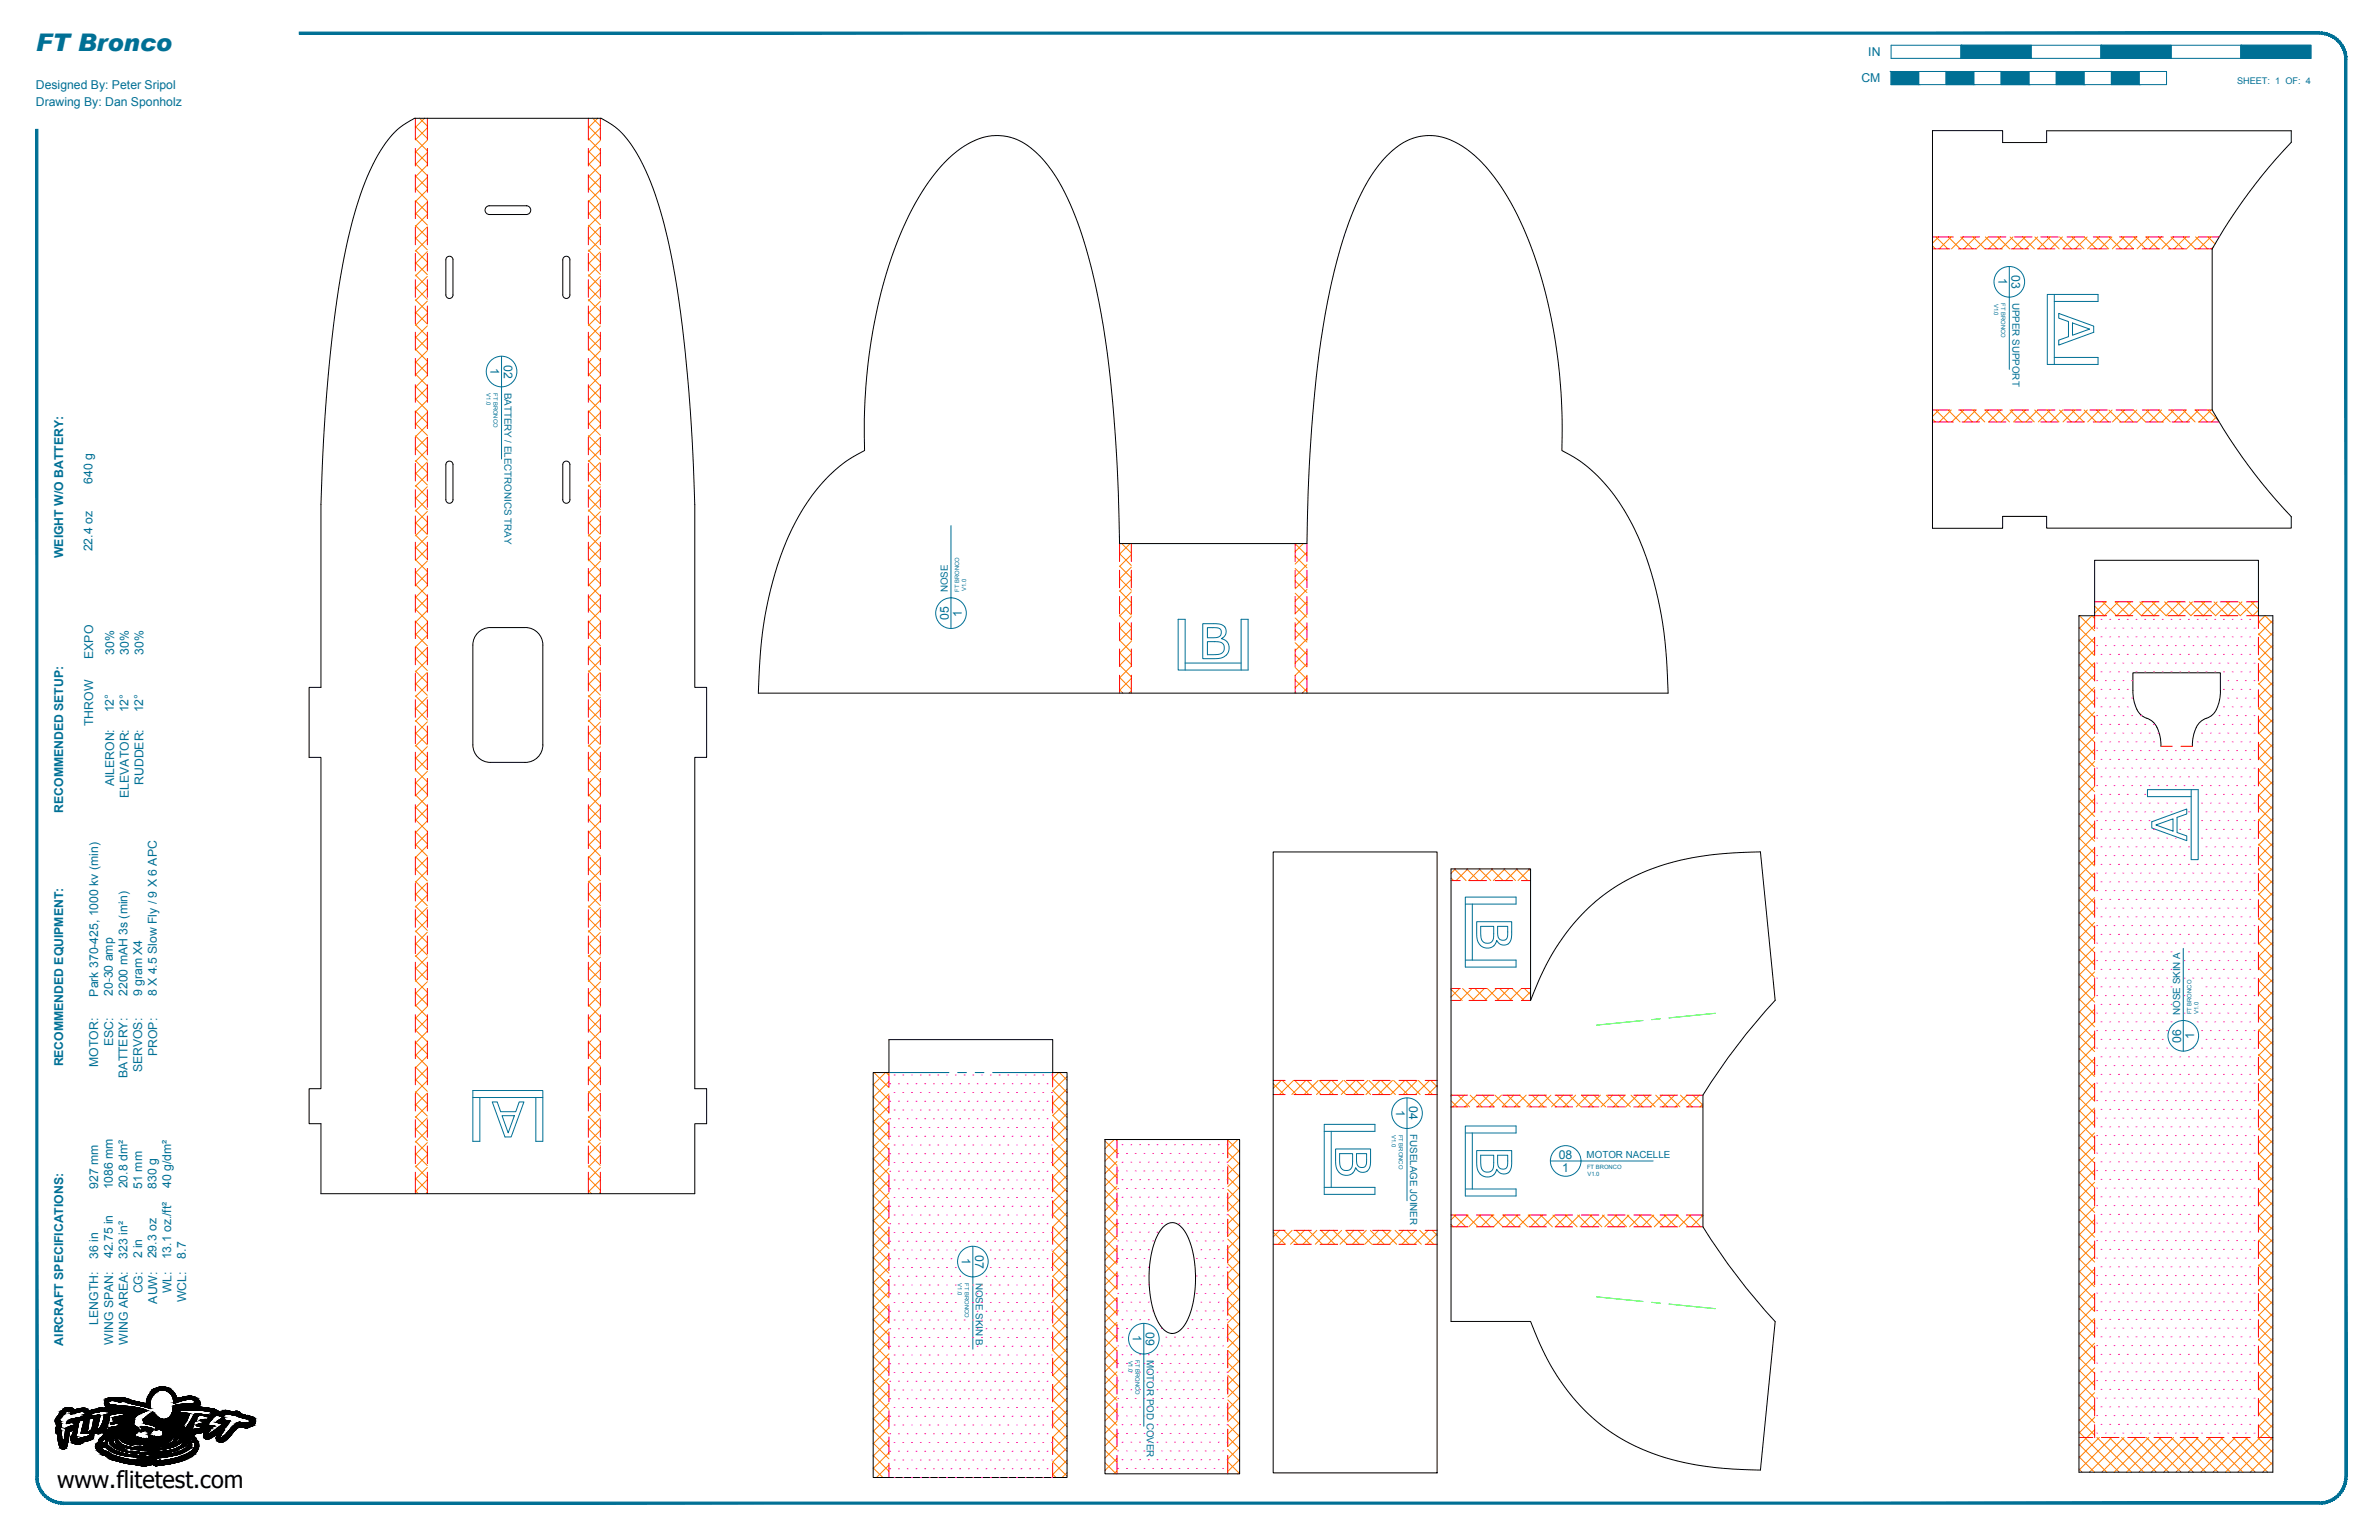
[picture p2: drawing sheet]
<svg xmlns="http://www.w3.org/2000/svg" width="864mm" height="559mm" viewBox="0 0 864 559" stroke-linecap="round" stroke-linejoin="round" font-family="sans-serif">
<defs><g id="words">
<text font-size="8.8" fill="#007095" x="13" y="18.4">FT Bronco</text>
<text font-size="8.5" x="20.7" y="539.9">www.flitetest.com</text>
<g font-size="4.4" fill="#007095">
<text x="678.2" y="20.4">IN</text>
<text x="675.7" y="29.9">CM</text>
<text x="13" y="32.2">Designed By: Peter Sripol</text>
<text x="13" y="38.6">Drawing By: Dan Sponholz</text>
<text x="725.4" y="101" transform="rotate(90 725.4 101)">1</text>
<text x="730.2" y="99.8" transform="rotate(90 730.2 99.8)">03</text>
<text x="178.1" y="133.6" transform="rotate(90 178.1 133.6)">1</text>
<text x="182.8" y="132.3" transform="rotate(90 182.8 132.3)">02</text>
<text x="33.6" y="175.6" transform="rotate(-90 33.6 175.6)">640 g</text>
<text x="23" y="202.5" transform="rotate(-90 23 202.5)">WEIGHT W/O BATTERY:</text>
<text x="33.6" y="200" transform="rotate(-90 33.6 200)">22.4 oz</text>
<text x="344.4" y="225" transform="rotate(-90 344.4 225)">05</text>
<text x="349.2" y="223.7" transform="rotate(-90 349.2 223.7)">1</text>
<text x="33.9" y="239.1" transform="rotate(-90 33.9 239.1)">EXPO</text>
<text x="41.4" y="237.6" transform="rotate(-90 41.4 237.6)">30%</text>
<text x="46.8" y="237.6" transform="rotate(-90 46.8 237.6)">30%</text>
<text x="52.1" y="237.6" transform="rotate(-90 52.1 237.6)">30%</text>
<text x="33.9" y="263.5" transform="rotate(-90 33.9 263.5)">THROW</text>
<text x="41.4" y="258.5" transform="rotate(-90 41.4 258.5)">12°</text>
<text x="46.7" y="258.5" transform="rotate(-90 46.7 258.5)">12°</text>
<text x="52" y="258.5" transform="rotate(-90 52 258.5)">12°</text>
<text x="41.4" y="285.3" transform="rotate(-90 41.4 285.3)">AILERON:</text>
<text x="52.1" y="284.8" transform="rotate(-90 52.1 284.8)">RUDDER:</text>
<text x="46.8" y="289.5" transform="rotate(-90 46.8 289.5)">ELEVATOR:</text>
<text x="23" y="294.9" transform="rotate(-90 23 294.9)">RECOMMENDED SETUP:</text>
<text x="35.7" y="361.6" transform="rotate(-90 35.7 361.6)">Park 370-425, 1000 kv (min)</text>
<text x="41" y="361.4" transform="rotate(-90 41 361.4)">20-30 amp</text>
<text x="46.3" y="361.4" transform="rotate(-90 46.3 361.4)">2200 mAH 3s (min)</text>
<text x="51.6" y="361.5" transform="rotate(-90 51.6 361.5)">9 gram X4</text>
<text x="57" y="361.4" transform="rotate(-90 57 361.4)">8 X 4.5 Slow Fly / 9 X 6 APC</text>
<text x="796.5" y="377.1" transform="rotate(-90 796.5 377.1)">1</text>
<text x="41" y="379.7" transform="rotate(-90 41 379.7)">ESC:</text>
<text x="57" y="383.2" transform="rotate(-90 57 383.2)">PROP:</text>
<text x="791.7" y="378.3" transform="rotate(-90 791.7 378.3)">06</text>
<text x="23" y="387" transform="rotate(-90 23 387)">RECOMMENDED EQUIPMENT:</text>
<text x="35.7" y="387.1" transform="rotate(-90 35.7 387.1)">MOTOR:</text>
<text x="51.7" y="389.1" transform="rotate(-90 51.7 389.1)">SERVOS:</text>
<text x="46.3" y="391.1" transform="rotate(-90 46.3 391.1)">BATTERY:</text>
<text x="511.5" y="401.5" transform="rotate(90 511.5 401.5)">04</text>
<text x="506.8" y="402.7" transform="rotate(90 506.8 402.7)">1</text>
<text x="565.9" y="420.5">08</text>
<text x="567.1" y="425.2">1</text>
<text x="35.6" y="431.3" transform="rotate(-90 35.6 431.3)">927 mm</text>
<text x="40.9" y="431.6" transform="rotate(-90 40.9 431.6)">1086 mm</text>
<text x="46.2" y="431.2" transform="rotate(-90 46.2 431.2)">20.8 dm²</text>
<text x="51.5" y="431.3" transform="rotate(-90 51.5 431.3)">51 mm</text>
<text x="56.9" y="431.3" transform="rotate(-90 56.9 431.3)">830 g</text>
<text x="62.2" y="431.2" transform="rotate(-90 62.2 431.2)">40 g/dm²</text>
<text x="354" y="455.3" transform="rotate(90 354 455.3)">07</text>
<text x="35.6" y="456.7" transform="rotate(-90 35.6 456.7)">36 in</text>
<text x="40.9" y="456.6" transform="rotate(-90 40.9 456.6)">42.75 in</text>
<text x="46.2" y="456.7" transform="rotate(-90 46.2 456.7)">323 in²</text>
<text x="51.5" y="456.6" transform="rotate(-90 51.5 456.6)">2 in</text>
<text x="56.9" y="456.6" transform="rotate(-90 56.9 456.6)">29.3 oz</text>
<text x="62.2" y="457" transform="rotate(-90 62.2 457)">13.1 oz./ft²</text>
<text x="67.5" y="456.7" transform="rotate(-90 67.5 456.7)">8.7</text>
<text x="349.2" y="456.6" transform="rotate(90 349.2 456.6)">1</text>
<text x="51.7" y="469.3" transform="rotate(-90 51.7 469.3)">CG:</text>
<text x="57" y="473" transform="rotate(-90 57 473)">AUW:</text>
<text x="62.3" y="469.3" transform="rotate(-90 62.3 469.3)">WL:</text>
<text x="67.6" y="472.5" transform="rotate(-90 67.6 472.5)">WCL:</text>
<text x="35.7" y="480.6" transform="rotate(-90 35.7 480.6)">LENGTH:</text>
<text x="411.2" y="484.5" transform="rotate(90 411.2 484.5)">1</text>
<text x="416" y="483.3" transform="rotate(90 416 483.3)">09</text>
<text x="23" y="488.3" transform="rotate(-90 23 488.3)">AIRCRAFT SPECIFICATIONS:</text>
<text x="41" y="488" transform="rotate(-90 41 488)">WING SPAN:</text>
<text x="46.4" y="488" transform="rotate(-90 46.4 488)">WING AREA:</text>
</g>
<g font-size="3.5" fill="#007095">
<text x="730.5" y="109.9" transform="rotate(90 730.5 109.9)">UPPER SUPPORT</text>
<text x="183.2" y="142.4" transform="rotate(90 183.2 142.4)">BATTERY / ELECTRONICS TRAY</text>
<text x="344.1" y="214.9" transform="rotate(-90 344.1 214.9)">NOSE</text>
<text x="791.4" y="368.3" transform="rotate(-90 791.4 368.3)">NOSE SKIN A</text>
<text x="511.9" y="411.6" transform="rotate(90 511.9 411.6)">FUSELAGE JOINER</text>
<text x="576" y="420.2">MOTOR NACELLE</text>
<text x="354.3" y="465.4" transform="rotate(90 354.3 465.4)">NOSE SKIN B</text>
<text x="416.3" y="493.4" transform="rotate(90 416.3 493.4)">MOTOR POD COVER</text>
</g>
<text font-size="3.3" fill="#007095" x="812.1" y="30.4">SHEET: 1 OF: 4</text>
<g font-size="2.1" fill="#007095">
<text x="723.9" y="110.2" transform="rotate(90 723.9 110.2)">V1.0</text>
<text x="726.4" y="110" transform="rotate(90 726.4 110)">FT BRONCO</text>
<text x="176.6" y="142.8" transform="rotate(90 176.6 142.8)">V1.0</text>
<text x="179.1" y="142.6" transform="rotate(90 179.1 142.6)">FT BRONCO</text>
<text x="348.2" y="214.7" transform="rotate(-90 348.2 214.7)">FT BRONCO</text>
<text x="350.7" y="214.6" transform="rotate(-90 350.7 214.6)">V1.0</text>
<text x="795.5" y="368.1" transform="rotate(-90 795.5 368.1)">FT BRONCO</text>
<text x="798.1" y="367.9" transform="rotate(-90 798.1 367.9)">V1.0</text>
<text x="505.3" y="411.9" transform="rotate(90 505.3 411.9)">V1.0</text>
<text x="507.8" y="411.7" transform="rotate(90 507.8 411.7)">FT BRONCO</text>
<text x="576.1" y="424.2">FT BRONCO</text>
<text x="576.3" y="426.8">V1.0</text>
<text x="347.6" y="465.7" transform="rotate(90 347.6 465.7)">V1.0</text>
<text x="350.2" y="465.6" transform="rotate(90 350.2 465.6)">FT BRONCO</text>
<text x="409.7" y="493.7" transform="rotate(90 409.7 493.7)">V1.0</text>
<text x="412.2" y="493.5" transform="rotate(90 412.2 493.5)">FT BRONCO</text>
</g>
</g></defs>
<!-- layer: 06 CAVITY -->
<g fill="none" stroke="#ff7f00" stroke-width=".36">
<path d="M150.8 45.9l4.3 4.3M150.8 50.4l4.3 4.3M150.8 54.9l4.3 4.3M150.8 59.4l4.3 4.3M152.3 42.9l2.8 2.9M154.1 42.9l-3.3 3.3M155.1 59.9l-4.3 4.3M155.1 55.4l-4.3 4.3M155.1 50.9l-4.3 4.3M155.1 46.4l-4.3 4.4M213.6 45.8l4.3 4.4M213.6 50.3l4.3 4.4"/>
<path d="M213.6 54.8l4.3 4.4M213.6 59.3l4.3 4.3M215.2 42.9l2.7 2.8M217 42.9l-3.4 3.4M217.9 59.9l-4.3 4.4M217.9 55.4l-4.3 4.4M217.9 50.9l-4.3 4.4M217.9 46.5l-4.3 4.3M150.8 63.9l4.3 4.3M150.8 68.3l4.3 4.4M150.8 72.8l4.3 4.4M150.8 77.3l4.3 4.4"/>
<path d="M155.1 77.8l-4.3 4.4M155.1 73.3l-4.3 4.4M155.1 68.8l-4.3 4.4M155.1 64.4l-4.3 4.3M213.6 63.8l4.3 4.3M213.6 68.3l4.3 4.3M213.6 72.8l4.3 4.3M213.6 77.3l4.3 4.3M217.9 77.9l-4.3 4.3M217.9 73.4l-4.3 4.4M217.9 68.9l-4.3 4.4M217.9 64.4l-4.3 4.4"/>
<path d="M150.8 81.8l4.3 4.4M150.8 86.3l4.3 4.3M150.8 90.8l4.3 4.3M150.8 95.3l4.3 4.3M150.8 99.8l4.3 4.3M155.1 95.8l-4.3 4.3M155.1 91.3l-4.3 4.3M155.1 86.8l-4.3 4.4M155.1 82.3l-4.3 4.4M213.6 81.7l4.3 4.4M213.6 86.2l4.3 4.4M213.6 90.7l4.3 4.4"/>
<path d="M213.6 95.2l4.3 4.4M213.6 99.7l4.3 4.4M217.9 95.9l-4.3 4.3M217.9 91.4l-4.3 4.3M217.9 86.9l-4.3 4.3M217.9 82.4l-4.3 4.3M701.5 89.2l1.1 1.1M702.7 86l4.4 4.3M703.8 86l-2.3 2.2M707.2 86l4.4 4.3M708.3 86l-4.4 4.3M711.7 86l4.4 4.3"/>
<path d="M712.8 86l-4.4 4.3M716.2 86l4.4 4.3M717.2 86l-4.3 4.3M720.7 86l4.4 4.3M721.7 86l-4.3 4.3M725.2 86l4.4 4.3M726.2 86l-4.3 4.3M729.7 86l4.3 4.3M730.7 86l-4.3 4.3M734.2 86l4.3 4.3M735.2 86l-4.4 4.3M738.7 86l4.3 4.3"/>
<path d="M739.7 86l-4.3 4.3M743.2 86l4.3 4.3M744.2 86l-4.4 4.3M747.7 86l4.3 4.3M748.7 86l-4.4 4.3M752.1 86l4.4 4.3M753.2 86l-4.4 4.3M756.6 86l4.4 4.3M757.7 86l-4.4 4.3M761.1 86l4.4 4.3M762.2 86l-4.4 4.3M765.6 86l4.4 4.3"/>
<path d="M766.6 86l-4.3 4.3M770.1 86l4.4 4.3M771.1 86l-4.3 4.3M774.6 86l4.3 4.3M775.6 86l-4.3 4.3M779.1 86l4.3 4.3M780.1 86l-4.3 4.3M783.6 86l4.3 4.3M784.6 86l-4.3 4.3M788.1 86l4.3 4.3M789.1 86l-4.4 4.3M792.6 86l4.3 4.3"/>
<path d="M793.6 86l-4.4 4.3M797 86l4.4 4.3M798.1 86l-4.4 4.3M801.5 86l2.6 2.5M802.6 86l-4.4 4.3M803.5 89.5l-.8 .8M150.8 104.3l4.3 4.3M150.8 108.7l4.3 4.4M150.8 113.3l4.3 4.3M150.8 117.7l4.3 4.4M155.1 118.2l-4.3 4.4M155.1 113.7l-4.3 4.4"/>
<path d="M155.1 109.3l-4.3 4.3M155.1 104.8l-4.3 4.3M155.1 100.3l-4.3 4.3M213.6 104.2l4.3 4.4M213.6 108.7l4.3 4.3M213.6 113.2l4.3 4.3M213.6 117.7l4.3 4.3M217.9 118.3l-4.3 4.4M217.9 113.8l-4.3 4.4M217.9 109.3l-4.3 4.4M217.9 104.8l-4.3 4.4M217.9 100.3l-4.3 4.4"/>
<path d="M150.8 122.2l4.3 4.4M150.8 126.7l4.3 4.4M150.8 131.2l4.3 4.4M150.8 135.7l4.3 4.4M155.1 136.2l-4.3 4.3M155.1 131.7l-4.3 4.4M155.1 127.2l-4.3 4.4M155.1 122.7l-4.3 4.4M213.6 122.2l4.3 4.3M213.6 126.7l4.3 4.3M213.6 131.1l4.3 4.4M213.6 135.6l4.3 4.4"/>
<path d="M217.9 136.3l-4.3 4.3M217.9 131.8l-4.3 4.3M217.9 127.3l-4.3 4.3M217.9 122.8l-4.3 4.3M150.8 140.2l4.3 4.3M150.8 144.7l4.3 4.3M150.8 149.2l4.3 4.3M150.8 153.7l4.3 4.3M150.8 158.2l4.3 4.3M155.1 158.7l-4.3 4.3M155.1 154.1l-4.3 4.4M155.1 149.7l-4.3 4.3"/>
<path d="M155.1 145.2l-4.3 4.3M155.1 140.7l-4.3 4.3M213.6 140.1l4.3 4.4M213.6 144.6l4.3 4.4M213.6 149.1l4.3 4.4M213.6 153.6l4.3 4.3M213.6 158.1l4.3 4.3M217.9 158.7l-4.3 4.4M217.9 154.2l-4.3 4.4M217.9 149.7l-4.3 4.4M217.9 145.2l-4.3 4.4M217.9 140.8l-4.3 4.3"/>
<path d="M701.5 152.1l1 1M702.7 148.8l4.3 4.3M703.8 148.8l-2.3 2.3M707.2 148.8l4.3 4.3M708.3 148.8l-4.3 4.3M711.7 148.8l4.3 4.3M712.8 148.8l-4.3 4.3M716.2 148.8l4.3 4.3M717.3 148.8l-4.3 4.3M720.6 148.8l4.4 4.3M721.8 148.8l-4.3 4.3M725.1 148.8l4.4 4.3"/>
<path d="M726.3 148.8l-4.4 4.3M729.6 148.8l4.4 4.3M730.8 148.8l-4.4 4.3M734.1 148.8l4.4 4.3M735.3 148.8l-4.4 4.3M738.6 148.8l4.4 4.3M739.8 148.8l-4.4 4.3M743.1 148.8l4.3 4.3M744.2 148.8l-4.3 4.3M747.6 148.8l4.3 4.3M748.8 148.8l-4.4 4.3M752.1 148.8l4.3 4.3"/>
<path d="M753.2 148.8l-4.3 4.3M756.6 148.8l4.3 4.3M757.7 148.8l-4.3 4.3M761.1 148.8l4.3 4.3M762.2 148.8l-4.3 4.3M765.5 148.8l4.4 4.3M766.7 148.8l-4.3 4.3M770 148.8l4.4 4.3M771.2 148.8l-4.3 4.3M774.5 148.8l4.4 4.3M775.7 148.8l-4.4 4.3M779 148.8l4.4 4.3"/>
<path d="M780.2 148.8l-4.4 4.3M783.5 148.8l4.4 4.3M784.7 148.8l-4.4 4.3M788 148.8l4.3 4.3M789.2 148.8l-4.4 4.3M792.5 148.8l4.3 4.3M793.7 148.8l-4.4 4.3M797 148.8l4.3 4.3M798.1 148.8l-4.3 4.3M801.5 148.8l3.8 3.7M802.6 148.8l-4.3 4.3M804.5 151.4l-1.7 1.7"/>
<path d="M150.8 162.6l4.3 4.4M150.8 167.1l4.3 4.4M150.8 171.6l4.3 4.4M150.8 176.1l4.3 4.4M155.1 176.6l-4.3 4.4M155.1 172.1l-4.3 4.4M155.1 167.6l-4.3 4.4M155.1 163.1l-4.3 4.4M213.6 162.6l4.3 4.3M213.6 167.1l4.3 4.3M213.6 171.5l4.3 4.4M213.6 176l4.3 4.4"/>
<path d="M217.9 176.7l-4.3 4.3M217.9 172.2l-4.3 4.3M217.9 167.7l-4.3 4.4M217.9 163.2l-4.3 4.3M150.8 180.6l4.3 4.3M150.8 185.1l4.3 4.3M150.8 189.6l4.3 4.3M150.8 194.1l4.3 4.3M150.8 198.6l4.3 4.3M155.1 199.1l-4.3 4.3M155.1 194.6l-4.3 4.3M155.1 190.1l-4.3 4.3"/>
<path d="M155.1 185.6l-4.3 4.3M155.1 181.1l-4.3 4.4M213.6 180.5l4.3 4.4M213.6 185l4.3 4.4M213.6 189.5l4.3 4.4M213.6 194l4.3 4.3M213.6 198.5l4.3 4.4M217.9 199.1l-4.3 4.4M217.9 194.6l-4.3 4.4M217.9 190.2l-4.3 4.3M217.9 185.7l-4.3 4.3M217.9 181.2l-4.3 4.3"/>
<path d="M407.2 197.2l3.5 3.5M410.2 197.2l-3.8 3.9M470.1 197.3l4.3 4.3M473.1 197.2l-3 3M150.8 203l4.3 4.4M150.8 207.5l4.3 4.4M150.8 212l4.3 4.4M150.8 216.5l4.3 4.4M155.1 217l-4.3 4.4M155.1 212.5l-4.3 4.4M155.1 208l-4.3 4.4M155.1 203.6l-4.3 4.3"/>
<path d="M213.6 203l4.3 4.3M213.6 207.5l4.3 4.3M213.6 212l4.3 4.3M213.6 216.5l4.3 4.3M217.9 217.1l-4.3 4.3M217.9 212.6l-4.3 4.4M217.9 208.1l-4.3 4.4M217.9 203.6l-4.3 4.4M406.4 200.9l4.3 4.3M406.4 205.4l4.3 4.3M406.4 209.9l4.3 4.3M406.4 214.4l4.3 4.3"/>
<path d="M406.4 218.9l4.3 4.3M410.7 219.2l-4.3 4.3M410.7 214.7l-4.3 4.3M410.7 210.3l-4.3 4.3M410.7 205.8l-4.3 4.3M410.7 201.3l-4.3 4.3M470.1 201.8l4.3 4.3M470.1 206.3l4.3 4.3M470.1 210.7l4.3 4.3M470.1 215.2l4.3 4.3M470.1 219.7l4.3 4.3M474.4 218.4l-4.3 4.3"/>
<path d="M474.4 213.9l-4.3 4.3M474.4 209.4l-4.3 4.3M474.4 204.9l-4.3 4.3M474.4 200.4l-4.3 4.3M763.3 218.4l5.1 5 5-5M764.4 218.4l-4 4.1M767.8 218.4l5.1 5 5-5M768.9 218.4l-5 5-3.5-3.5M772.3 218.4l5.1 5 5-5M776.8 218.4l5 5 5.1-5M781.3 218.4l5 5 5.1-5M785.8 218.4l5 5 5.1-5"/>
<path d="M790.3 218.4l5 5 5.1-5M794.8 218.4l5 5 5.1-5M799.2 218.4l5.1 5 5.1-5M803.7 218.4l5.1 5 5-5M808.2 218.4l5.1 5 5-5M812.7 218.4l5.1 5 2-2M817.2 218.4l2.6 2.6M150.8 221l4.3 4.4M150.8 225.5l4.3 4.4M150.8 230l4.3 4.4M150.8 234.5l4.3 4.3M150.8 239l4.3 4.3"/>
<path d="M155.1 239.5l-4.3 4.3M155.1 235l-4.3 4.3M155.1 230.5l-4.3 4.3M155.1 226l-4.3 4.3M155.1 221.5l-4.3 4.4M213.6 221l4.3 4.3M213.6 225.4l4.3 4.4M213.6 229.9l4.3 4.4M213.6 234.4l4.3 4.4M213.6 238.9l4.3 4.4M217.9 239.5l-4.3 4.4M217.9 235l-4.3 4.4"/>
<path d="M217.9 230.6l-4.3 4.3M217.9 226.1l-4.3 4.3M217.9 221.6l-4.3 4.3M406.4 223.3l4.3 4.3M406.4 227.8l4.3 4.3M406.4 232.3l4.3 4.3M406.4 236.8l4.3 4.3M410.7 237.2l-4.3 4.3M410.7 232.7l-4.3 4.3M410.7 228.2l-4.3 4.3M410.7 223.7l-4.3 4.3M470.1 224.2l4.3 4.3"/>
<path d="M470.1 228.7l4.3 4.3M470.1 233.2l4.3 4.3M470.1 237.7l4.3 4.3M474.4 236.3l-4.3 4.3M474.4 231.8l-4.3 4.3M474.4 227.3l-4.3 4.3M474.4 222.9l-4.3 4.3M754.7 223.7l.2-.3 5.5 5.5M754.7 236.7l5.7 5.7M754.7 232.2l5.7 5.7M754.7 227.7l5.7 5.7M760.4 224.4l-1-1-4.7 4.7"/>
<path d="M760.4 226.9l-5.7 5.7M760.4 231.4l-5.7 5.7M760.4 235.9l-5.7 5.7M819.8 225.9l2.4-2.5 2.9 2.8M819.8 239l5.3 5.2M819.8 234.5l5.3 5.2M819.8 230l5.3 5.2M819.8 225.5l5.3 5.2M825.1 229.6l-5.3 5.2M825.1 225.1l-5.3 5.2M825.1 234.1l-5.3 5.2M825.1 238.6l-5.3 5.2"/>
<path d="M150.8 243.5l4.3 4.3M150.8 248l4.3 4.3M150.8 252.4l4.3 4.4M150.8 256.9l4.3 4.4M155.1 257.4l-4.3 4.4M155.1 252.9l-4.3 4.4M155.1 248.4l-4.3 4.4M155.1 244l-4.3 4.3M213.6 243.4l4.3 4.3M213.6 247.9l4.3 4.3M213.6 252.4l4.3 4.3M213.6 256.9l4.3 4.3"/>
<path d="M217.9 257.5l-4.3 4.3M217.9 253l-4.3 4.4M217.9 248.5l-4.3 4.4M217.9 244l-4.3 4.4M406.4 241.3l4.3 4.3M406.4 245.8l4.3 4.3M406.4 250.3l1.2 1.2M410.7 250.7l-.8 .8M410.7 246.2l-4.3 4.3M410.7 241.7l-4.3 4.3M470.1 242.2l4.3 4.3M470.1 246.7l4.3 4.3"/>
<path d="M470.1 251.2l.4 .3M474.4 249.8l-1.7 1.7M474.4 245.3l-4.3 4.3M474.4 240.8l-4.3 4.3M754.7 259.1l5.7 5.8M754.7 254.6l5.7 5.7M754.7 250.2l5.7 5.7M754.7 245.7l5.7 5.7M754.7 241.2l5.7 5.7M760.4 258.4l-5.7 5.7M760.4 240.4l-5.7 5.7M760.4 244.9l-5.7 5.7"/>
<path d="M760.4 249.4l-5.7 5.7M760.4 253.9l-5.7 5.7M819.8 256.9l5.3 5.3M819.8 252.4l5.3 5.3M819.8 248l5.3 5.2M819.8 243.5l5.3 5.2M825.1 243.1l-5.3 5.2M825.1 247.6l-5.3 5.2M825.1 252.1l-5.3 5.2M825.1 256.6l-5.3 5.2M150.8 261.4l4.3 4.4M150.8 265.9l4.3 4.4"/>
<path d="M150.8 270.4l4.3 4.4M150.8 274.9l4.3 4.3M150.8 279.4l4.3 4.3M155.1 279.9l-4.3 4.3M155.1 275.4l-4.3 4.4M155.1 270.9l-4.3 4.4M155.1 266.4l-4.3 4.4M155.1 261.9l-4.3 4.4M213.6 261.4l4.3 4.3M213.6 265.8l4.3 4.4M213.6 270.3l4.3 4.4M213.6 274.8l4.3 4.4"/>
<path d="M213.6 279.3l4.3 4.4M217.9 280l-4.3 4.3M217.9 275.5l-4.3 4.3M217.9 271l-4.3 4.3M217.9 266.5l-4.3 4.3M217.9 262l-4.3 4.4M754.7 277.1l5.7 5.7M754.7 272.6l5.7 5.7M754.7 268.1l5.7 5.7M754.7 263.6l5.7 5.7M760.4 267.3l-5.7 5.8M760.4 262.9l-5.7 5.7"/>
<path d="M760.4 271.8l-5.7 5.8M760.4 276.3l-5.7 5.7M819.8 279.4l5.3 5.2M819.8 274.9l5.3 5.2M819.8 270.4l5.3 5.2M819.8 265.9l5.3 5.2M819.8 261.4l5.3 5.3M825.1 261l-5.3 5.3M825.1 265.5l-5.3 5.3M825.1 270l-5.3 5.3M825.1 274.5l-5.3 5.3M825.1 279l-5.3 5.2"/>
<path d="M150.8 283.9l4.3 4.3M150.8 288.4l4.3 4.3M150.8 292.9l4.3 4.3M150.8 297.3l4.3 4.4M155.1 297.9l-4.3 4.3M155.1 293.4l-4.3 4.3M155.1 288.9l-4.3 4.3M155.1 284.4l-4.3 4.3M213.6 283.8l4.3 4.4M213.6 288.3l4.3 4.3M213.6 292.8l4.3 4.4M213.6 297.3l4.3 4.3"/>
<path d="M217.9 297.9l-4.3 4.4M217.9 293.4l-4.3 4.4M217.9 288.9l-4.3 4.4M217.9 284.5l-4.3 4.3M754.7 299.5l5.7 5.8M754.7 295.1l5.7 5.7M754.7 290.6l5.7 5.7M754.7 286.1l5.7 5.7M754.7 281.6l5.7 5.7M760.4 298.8l-5.7 5.7M760.4 294.3l-5.7 5.7M760.4 289.8l-5.7 5.7"/>
<path d="M760.4 285.3l-5.7 5.7M760.4 280.8l-5.7 5.7M819.8 297.3l5.3 5.3M819.8 292.9l5.3 5.2M819.8 288.4l5.3 5.2M819.8 283.9l5.3 5.2M825.1 283.5l-5.3 5.2M825.1 288l-5.3 5.2M825.1 292.5l-5.3 5.2M825.1 297l-5.3 5.2M150.8 301.8l4.3 4.4M150.8 306.3l4.3 4.4"/>
<path d="M150.8 310.8l4.3 4.4M150.8 315.3l4.3 4.4M150.8 319.8l4.3 4.4M155.1 315.8l-4.3 4.4M155.1 311.3l-4.3 4.4M155.1 306.8l-4.3 4.4M155.1 302.3l-4.3 4.4M213.6 301.8l4.3 4.3M213.6 306.3l4.3 4.3M213.6 310.8l4.3 4.3M213.6 315.2l4.3 4.4M213.6 319.7l4.3 4.4"/>
<path d="M217.9 315.9l-4.3 4.3M217.9 311.4l-4.3 4.3M217.9 306.9l-4.3 4.3M217.9 302.4l-4.3 4.4M526.7 318.6l1 .9M527.9 315.3l4.3 4.2M528.3 315.3l-1.6 1.6M532.4 315.3l4.3 4.2M532.8 315.3l-4.2 4.2M536.9 315.3l4.3 4.2M537.3 315.3l-4.2 4.2M541.4 315.3l4.2 4.2"/>
<path d="M541.8 315.3l-4.2 4.2M545.9 315.3l4.2 4.2M546.3 315.3l-4.2 4.2M550.4 315.3l4.2 4.2M550.8 315.3l-4.2 4.2M554.9 315.3l.7 .7M555.3 315.3l-4.2 4.2M555.6 319.4l-.1 .1M754.7 317.5l5.7 5.7M754.7 313l5.7 5.7M754.7 308.5l5.7 5.7M754.7 304.1l5.7 5.6"/>
<path d="M760.4 303.3l-5.7 5.7M760.4 307.8l-5.7 5.7M760.4 312.3l-5.7 5.7M760.4 316.8l-5.7 5.6M819.8 319.8l5.3 5.2M819.8 315.3l5.3 5.2M819.8 310.8l5.3 5.3M819.8 306.3l5.3 5.3M819.8 301.8l5.3 5.3M825.1 301.5l-5.3 5.2M825.1 306l-5.3 5.2M825.1 310.4l-5.3 5.3"/>
<path d="M825.1 314.9l-5.3 5.3M825.1 319.4l-5.3 5.2M150.8 324.3l4.3 4.3M150.8 328.8l4.3 4.3M150.8 333.3l4.3 4.3M150.8 337.8l4.3 4.3M155.1 338.3l-4.3 4.3M155.1 333.8l-4.3 4.3M155.1 329.3l-4.3 4.3M155.1 324.8l-4.3 4.3M155.1 320.3l-4.3 4.3M213.6 324.2l4.3 4.4"/>
<path d="M213.6 328.7l4.3 4.4M213.6 333.2l4.3 4.4M213.6 337.7l4.3 4.3M217.9 338.3l-4.3 4.4M217.9 333.8l-4.3 4.4M217.9 329.3l-4.3 4.4M217.9 324.9l-4.3 4.3M217.9 320.4l-4.3 4.3M754.7 340l5.7 5.7M754.7 335.5l5.7 5.7M754.7 331l5.7 5.7M754.7 326.5l5.7 5.7"/>
<path d="M754.7 322l5.7 5.7M760.4 321.2l-5.7 5.7M760.4 325.7l-5.7 5.7M760.4 330.2l-5.7 5.7M760.4 334.7l-5.7 5.7M760.4 339.2l-5.7 5.7M819.8 337.7l5.3 5.3M819.8 333.3l5.3 5.2M819.8 328.8l5.3 5.2M819.8 324.3l5.3 5.2M825.1 323.9l-5.3 5.2M825.1 328.4l-5.3 5.2"/>
<path d="M825.1 332.9l-5.3 5.2M825.1 337.4l-5.3 5.2M150.8 342.3l4.3 4.3M150.8 346.7l4.3 4.4M150.8 351.2l4.3 4.4M150.8 355.7l4.3 4.4M155.1 356.2l-4.3 4.4M155.1 351.7l-4.3 4.4M155.1 347.2l-4.3 4.4M155.1 342.7l-4.3 4.4M213.6 342.2l4.3 4.3M213.6 346.7l4.3 4.3"/>
<path d="M213.6 351.2l4.3 4.3M213.6 355.7l4.3 4.3M217.9 356.3l-4.3 4.3M217.9 351.8l-4.3 4.3M217.9 347.3l-4.3 4.4M217.9 342.8l-4.3 4.4M526.7 359l4.1 4M529.9 358.7l-3.2 3.1M530.9 358.7l4.4 4.3M534.3 358.7l-4.3 4.3M535.4 358.7l4.4 4.3M538.8 358.7l-4.3 4.3"/>
<path d="M539.9 358.7l4.3 4.3M543.3 358.7l-4.3 4.3M544.4 358.7l4.4 4.3M547.8 358.7l-4.3 4.3M548.9 358.7l4.3 4.3M552.3 358.7l-4.4 4.3M553.4 358.7l2.2 2.2M555.6 359.9l-3.1 3.1M754.7 357.9l5.7 5.7M754.7 353.4l5.7 5.7M754.7 348.9l5.7 5.7M754.7 344.5l5.7 5.7"/>
<path d="M760.4 343.7l-5.7 5.7M760.4 348.2l-5.7 5.7M760.4 352.7l-5.7 5.7M760.4 357.2l-5.7 5.7M819.8 355.7l5.3 5.2M819.8 351.2l5.3 5.3M819.8 346.7l5.3 5.3M819.8 342.3l5.3 5.2M825.1 341.9l-5.3 5.2M825.1 346.4l-5.3 5.2M825.1 350.9l-5.3 5.2M825.1 355.3l-5.3 5.3"/>
<path d="M825.1 359.8l-5.3 5.3M150.8 360.2l4.3 4.4M150.8 364.7l4.3 4.4M150.8 369.2l4.3 4.3M150.8 373.7l4.3 4.3M150.8 378.2l4.3 4.3M155.1 378.7l-4.3 4.3M155.1 374.2l-4.3 4.3M155.1 369.7l-4.3 4.4M155.1 365.2l-4.3 4.4M155.1 360.7l-4.3 4.4M213.6 360.1l4.3 4.4"/>
<path d="M213.6 364.6l4.3 4.4M213.6 369.1l4.3 4.4M213.6 373.6l4.3 4.4M213.6 378.1l4.3 4.4M217.9 378.7l-4.3 4.4M217.9 374.2l-4.3 4.4M217.9 369.8l-4.3 4.3M217.9 365.3l-4.3 4.3M217.9 360.8l-4.3 4.3M754.7 375.9l5.7 5.7M754.7 371.4l5.7 5.7M754.7 366.9l5.7 5.7"/>
<path d="M754.7 362.4l5.7 5.7M760.4 361.6l-5.7 5.8M760.4 366.1l-5.7 5.7M760.4 370.6l-5.7 5.7M760.4 375.1l-5.7 5.7M760.4 379.6l-5.7 5.7M819.8 378.2l5.3 5.2M819.8 373.7l5.3 5.2M819.8 369.2l5.3 5.2M819.8 364.7l5.3 5.2M819.8 360.2l5.3 5.2M825.1 364.3l-5.3 5.3"/>
<path d="M825.1 368.8l-5.3 5.3M825.1 373.3l-5.3 5.2M825.1 377.8l-5.3 5.2M150.8 382.7l4.3 4.3M150.8 387.2l4.3 4.3M150.8 391.6l4.3 4.4M150.8 396.1l4.3 4.4M155.1 396.6l-4.3 4.4M155.1 392.1l-4.3 4.4M155.1 387.7l-4.3 4.3M155.1 383.2l-4.3 4.3M213.6 382.6l4.3 4.3"/>
<path d="M213.6 387.1l4.3 4.3M213.6 391.6l4.3 4.3M213.6 396.1l4.3 4.3M217.9 396.7l-4.3 4.4M217.9 392.2l-4.3 4.4M217.9 387.7l-4.3 4.4M217.9 383.2l-4.3 4.4M317 393.4l5.7 5.7M317 397.9l5.7 5.7M317.3 389.2l5.4 5.4M321.4 389.2l-4.4 4.5M321.7 389.2l1 .9"/>
<path d="M322.7 396.9l-5.7 5.7M322.7 392.4l-5.7 5.7M382.1 391.2l5.3 5.2M382.1 395.7l5.3 5.2M384.3 389.2l-2.2 2.2M384.6 389.2l2.8 2.8M387.4 399.6l-5.3 5.2M387.4 395.1l-5.3 5.2M387.4 390.6l-5.3 5.3M462.2 393.2l3.9 4M465.1 392l-2.9 2.9M465.5 392l5.1 5.2"/>
<path d="M469.5 392l-5.1 5.2M470 392l5.1 5.2M474 392l-5.1 5.2M474.5 392l5.1 5.2M478.5 392l-5.1 5.2M479 392l5.1 5.2M483 392l-5.1 5.2M483.5 392l5.1 5.2M487.5 392l-5.1 5.2M488 392l5.1 5.2M492 392l-5.1 5.2M492.4 392l5.2 5.2"/>
<path d="M496.5 392l-5.1 5.2M496.9 392l5.2 5.2M501 392l-5.1 5.2M501.4 392l5.1 5.2M505.5 392l-5.2 5.2M505.9 392l5.1 5.2M510 392l-5.1 5.2M510.4 392l5.1 5.2M514.4 392l-5.1 5.2M514.9 392l5.1 5.2M519 392l-5.2 5.2M519.4 392l2.3 2.3"/>
<path d="M521.7 393.8l-3.4 3.4M526.7 399.4l2.3 2.3M527.1 397.4l-.4 .3M529.2 397.4l4.3 4.3M531.6 397.4l-4.3 4.3M533.7 397.4l4.3 4.3M536.1 397.4l-4.3 4.3M538.2 397.4l4.3 4.3M540.6 397.4l-4.3 4.3M542.7 397.4l4.3 4.3M545 397.4l-4.2 4.3M547.2 397.4l4.2 4.3"/>
<path d="M549.5 397.4l-4.2 4.3M551.7 397.4l4.2 4.3M554 397.4l-4.3 4.3M556.1 397.4l4.3 4.3M558.5 397.4l-4.3 4.3M560.6 397.4l4.3 4.3M563 397.4l-4.3 4.3M565.1 397.4l4.3 4.3M567.5 397.4l-4.3 4.3M569.6 397.4l4.3 4.3M572 397.4l-4.3 4.3M574.1 397.4l4.3 4.3"/>
<path d="M576.5 397.4l-4.3 4.3M578.6 397.4l4.3 4.3M581 397.4l-4.3 4.3M583.1 397.4l4.3 4.3M585.5 397.4l-4.3 4.3M587.6 397.4l4.3 4.3M590 397.4l-4.3 4.3M592.1 397.4l4.3 4.3M594.5 397.4l-4.3 4.3M596.5 397.4l4.3 4.3M598.9 397.4l-4.3 4.3M601 397.4l4.3 4.3"/>
<path d="M603.4 397.4l-4.3 4.3M605.5 397.4l4.3 4.3M607.9 397.4l-4.3 4.3M610 397.4l4.3 4.3M612.4 397.4l-4.3 4.3M614.5 397.4l3.7 3.6M616.9 397.4l-4.3 4.3M754.7 398.3l5.7 5.7M754.7 393.8l5.7 5.8M754.7 389.4l5.7 5.7M754.7 384.9l5.7 5.7M754.7 380.4l5.7 5.7"/>
<path d="M760.4 384.1l-5.7 5.7M760.4 388.6l-5.7 5.7M760.4 393.1l-5.7 5.7M760.4 397.6l-5.7 5.7M819.8 396.1l5.3 5.3M819.8 391.6l5.3 5.3M819.8 387.2l5.3 5.2M819.8 382.7l5.3 5.2M825.1 382.3l-5.3 5.2M825.1 386.8l-5.3 5.2M825.1 391.3l-5.3 5.2M825.1 395.7l-5.3 5.3"/>
<path d="M150.8 400.6l4.3 4.4M150.8 405.1l4.3 4.4M150.8 409.6l4.3 4.3M150.8 414.1l4.3 4.4M150.8 418.6l4.3 4.3M155.1 419.1l-4.3 4.3M155.1 414.6l-4.3 4.3M155.1 410.1l-4.3 4.4M155.1 405.6l-4.3 4.4M155.1 401.1l-4.3 4.4M213.6 400.6l4.3 4.3M213.6 405.1l4.3 4.3"/>
<path d="M213.6 409.5l4.3 4.4M213.6 414l4.3 4.4M213.6 418.5l4.3 4.4M217.9 419.2l-4.3 4.3M217.9 414.7l-4.3 4.3M217.9 410.2l-4.3 4.3M217.9 405.7l-4.3 4.3M217.9 401.2l-4.3 4.3M317 402.4l5.7 5.7M317 406.9l5.7 5.7M317 411.4l5.7 5.7M317 415.9l5.7 5.7"/>
<path d="M322.7 419.4l-5.7 5.7M322.7 414.9l-5.7 5.7M322.7 410.4l-5.7 5.7M322.7 405.9l-5.7 5.7M322.7 401.4l-5.7 5.7M382.1 400.2l5.3 5.2M382.1 404.7l5.3 5.2M382.1 409.2l5.3 5.2M382.1 413.7l5.3 5.2M382.1 418.2l5.3 5.2M387.4 417.6l-5.3 5.2M387.4 413.1l-5.3 5.2"/>
<path d="M387.4 408.6l-5.3 5.2M387.4 404.1l-5.3 5.2M401.1 414l4.4 4.4M401.1 418.5l4.4 4.3M404.5 413.5l-3.4 3.3M405.1 413.5l.4 .4M405.5 417l-4.4 4.3M445.7 413.7l4.3 4.2M445.7 418.2l4.3 4.2M449.4 413.5l-3.7 3.6M450 417.4l-4.3 4.2M618.2 400.6l-1.1 1.1"/>
<path d="M754.7 416.3l5.7 5.7M754.7 411.8l5.7 5.7M754.7 407.3l5.7 5.7M754.7 402.8l5.7 5.7M760.4 402.1l-5.7 5.7M760.4 406.5l-5.7 5.8M760.4 411l-5.7 5.7M760.4 415.5l-5.7 5.7M819.8 418.6l5.3 5.2M819.8 414.1l5.3 5.2M819.8 409.6l5.3 5.2M819.8 405.1l5.3 5.3"/>
<path d="M819.8 400.6l5.3 5.3M825.1 400.3l-5.3 5.2M825.1 404.7l-5.3 5.3M825.1 409.2l-5.3 5.3M825.1 413.7l-5.3 5.2M825.1 418.2l-5.3 5.2M150.8 423.1l4.3 4.3M150.8 427.6l4.3 4.3M150.8 432.1l1.1 1M155.1 432.6l-.6 .5M155.1 428.1l-4.3 4.3M155.1 423.6l-4.3 4.3"/>
<path d="M213.6 423l4.3 4.4M213.6 427.5l4.3 4.4M213.6 432l1.1 1.1M217.9 432.6l-.5 .5M217.9 428.1l-4.3 4.4M217.9 423.6l-4.3 4.4M317 420.4l5.7 5.7M317 424.9l5.7 5.7M317 429.3l5.7 5.8M317 433.8l5.7 5.7M317 438.3l5.7 5.7M322.7 437.3l-5.7 5.7"/>
<path d="M322.7 432.9l-5.7 5.6M322.7 428.4l-5.7 5.7M322.7 423.9l-5.7 5.7M382.1 422.6l5.3 5.3M382.1 427.1l5.3 5.3M382.1 431.6l5.3 5.3M382.1 436.1l5.3 5.3M387.4 435.5l-5.3 5.3M387.4 431l-5.3 5.3M387.4 426.5l-5.3 5.3M387.4 422.1l-5.3 5.2M401.1 423l4.4 4.3"/>
<path d="M401.1 427.5l4.4 4.3M401.1 432l4.4 4.3M401.1 436.4l4.4 4.4M405.5 439.4l-4.4 4.4M405.5 434.9l-4.4 4.4M405.5 430.4l-4.4 4.4M405.5 425.9l-4.4 4.4M405.5 421.4l-4.4 4.4M445.7 422.6l4.3 4.3M445.7 427.1l4.3 4.3M445.7 431.6l4.3 4.3M445.7 436.1l4.3 4.3"/>
<path d="M450 439.8l-4.3 4.3M450 435.3l-4.3 4.3M450 430.8l-4.3 4.3M450 426.3l-4.3 4.3M450 421.8l-4.3 4.3M754.7 438.8l5.7 5.7M754.7 434.3l5.7 5.7M754.7 429.8l5.7 5.7M754.7 425.3l5.7 5.7M754.7 420.8l5.7 5.7M760.4 420l-5.7 5.7M760.4 424.5l-5.7 5.7"/>
<path d="M760.4 429l-5.7 5.7M760.4 433.5l-5.7 5.7M760.4 438l-5.7 5.7M819.8 436.6l5.3 5.2M819.8 432l5.3 5.3M819.8 427.6l5.3 5.2M819.8 423.1l5.3 5.2M825.1 422.7l-5.3 5.2M825.1 427.2l-5.3 5.2M825.1 431.7l-5.3 5.2M825.1 436.2l-5.3 5.2M317 442.8l5.7 5.7"/>
<path d="M317 447.3l5.7 5.7M317 451.8l5.7 5.7M317 456.3l5.7 5.7M322.7 459.8l-5.7 5.7M322.7 455.3l-5.7 5.7M322.7 450.8l-5.7 5.7M322.7 446.3l-5.7 5.7M322.7 441.8l-5.7 5.7M382.1 440.6l5.3 5.2M382.1 445.1l5.3 5.2M382.1 449.6l5.3 5.2M382.1 454.1l5.3 5.2"/>
<path d="M382.1 458.6l5.3 5.2M387.4 458l-5.3 5.2M387.4 453.5l-5.3 5.2M387.4 449l-5.3 5.2M387.4 444.5l-5.3 5.2M387.4 440l-5.3 5.3M401.1 440.9l4.4 4.4M401.1 445.4l4.4 4.4M401.1 449.9l4.4 4.4M401.1 454.4l4.4 4.4M401.1 458.9l4.4 4.3M405.5 457.4l-4.4 4.3"/>
<path d="M405.5 452.9l-4.4 4.3M405.5 448.4l-4.4 4.3M405.5 443.9l-4.4 4.3M445.7 440.6l4.3 4.3M445.7 445.1l4.3 4.3M445.7 449.6l4.3 4.3M445.7 454.1l4.3 4.3M445.7 458.6l4.3 4.3M450 457.8l-4.3 4.3M450 453.3l-4.3 4.3M450 448.8l-4.3 4.3M450 444.3l-4.3 4.3"/>
<path d="M462.2 447.1l4.4 4.4M464.6 446.4l-2.4 2.4M466 446.4l5.1 5.1M469 446.4l-5 5.1M470.5 446.4l5.1 5.1M473.5 446.4l-5 5.1M475 446.4l5 5.1M478 446.4l-5 5.1M479.5 446.4l5 5.1M482.5 446.4l-5 5.1M484 446.4l5 5.1M487 446.4l-5 5.1"/>
<path d="M488.5 446.4l5 5.1M491.5 446.4l-5.1 5.1M493 446.4l5 5.1M496 446.4l-5.1 5.1M497.4 446.4l5.1 5.1M500.5 446.4l-5.1 5.1M501.9 446.4l5.1 5.1M505 446.4l-5.1 5.1M506.4 446.4l5.1 5.1M509.4 446.4l-5 5.1M510.9 446.4l5.1 5.1M514 446.4l-5.1 5.1"/>
<path d="M515.4 446.4l5.1 5.1M518.4 446.4l-5 5.1M519.9 446.4l1.8 1.8M521.7 447.7l-3.8 3.8M526.7 444.3l.9 .9M527.8 440.9l4.3 4.3M528.5 440.9l-1.8 1.7M532.3 440.9l4.3 4.3M533 440.9l-4.3 4.3M536.8 440.9l4.3 4.3M537.5 440.9l-4.3 4.3M541.3 440.9l4.3 4.3"/>
<path d="M542 440.9l-4.3 4.3M545.8 440.9l4.3 4.3M546.4 440.9l-4.3 4.3M550.3 440.9l4.3 4.3M550.9 440.9l-4.3 4.3M554.7 440.9l4.3 4.3M555.4 440.9l-4.3 4.3M559.2 440.9l4.3 4.3M559.9 440.9l-4.3 4.3M563.7 440.9l4.3 4.3M564.4 440.9l-4.3 4.3M568.2 440.9l4.3 4.3"/>
<path d="M568.9 440.9l-4.3 4.3M572.7 440.9l4.3 4.3M573.4 440.9l-4.3 4.3M577.2 440.9l4.3 4.3M577.9 440.9l-4.3 4.3M581.7 440.9l4.3 4.3M582.4 440.9l-4.3 4.3M586.2 440.9l4.3 4.3M586.9 440.9l-4.3 4.3M590.7 440.9l4.3 4.3M591.3 440.9l-4.2 4.3M595.2 440.9l4.2 4.3"/>
<path d="M595.8 440.9l-4.2 4.3M599.7 440.9l4.2 4.3M600.3 440.9l-4.3 4.3M604.1 440.9l4.3 4.3M604.8 440.9l-4.3 4.3M608.6 440.9l4.3 4.3M609.3 440.9l-4.3 4.3M613.1 440.9l4.3 4.3M613.8 440.9l-4.3 4.3M617.6 440.9l.6 .5M618.2 441l-4.2 4.2M754.7 456.7l5.7 5.7"/>
<path d="M754.7 452.2l5.7 5.7M754.7 447.7l5.7 5.7M754.7 443.2l5.7 5.7M760.4 442.5l-5.7 5.7M760.4 447l-5.7 5.7M760.4 451.5l-5.7 5.7M760.4 455.9l-5.7 5.7M819.8 459l5.3 5.2M819.8 454.5l5.3 5.2M819.8 450l5.3 5.2M819.8 445.5l5.3 5.3M819.8 441l5.3 5.3"/>
<path d="M825.1 440.7l-5.3 5.2M825.1 445.1l-5.3 5.3M825.1 449.6l-5.3 5.3M825.1 454.1l-5.3 5.3M825.1 458.6l-5.3 5.3M317 460.8l5.7 5.7M317 465.3l5.7 5.7M317 469.8l5.7 5.7M317 474.3l5.7 5.6M317 478.7l5.7 5.7M322.7 477.7l-5.7 5.8M322.7 473.3l-5.7 5.7"/>
<path d="M322.7 468.8l-5.7 5.7M322.7 464.3l-5.7 5.7M382.1 463.1l5.3 5.2M382.1 467.5l5.3 5.3M382.1 472.1l5.3 5.2M382.1 476.5l5.3 5.3M387.4 475.9l-5.3 5.3M387.4 471.4l-5.3 5.3M387.4 467l-5.3 5.2M387.4 462.5l-5.3 5.2M401.1 463.4l4.4 4.3M401.1 467.9l4.4 4.3"/>
<path d="M401.1 472.4l4.4 4.3M401.1 476.9l4.4 4.3M405.5 479.8l-4.4 4.4M405.5 475.3l-4.4 4.4M405.5 470.8l-4.4 4.4M405.5 466.4l-4.4 4.3M405.5 461.8l-4.4 4.4M445.7 463.1l4.3 4.3M445.7 467.5l4.3 4.3M445.7 472l4.3 4.3M445.7 476.5l4.3 4.3M450 475.7l-4.3 4.3"/>
<path d="M450 471.2l-4.3 4.3M450 466.7l-4.3 4.3M450 462.3l-4.3 4.2M754.7 479.2l5.7 5.7M754.7 474.7l5.7 5.7M754.7 470.2l5.7 5.7M754.7 465.7l5.7 5.7M754.7 461.2l5.7 5.7M760.4 460.4l-5.7 5.7M760.4 464.9l-5.7 5.7M760.4 469.4l-5.7 5.7M760.4 473.9l-5.7 5.7"/>
<path d="M760.4 478.4l-5.7 5.7M819.8 477l5.3 5.2M819.8 472.5l5.3 5.2M819.8 468l5.3 5.2M819.8 463.5l5.3 5.2M825.1 463.1l-5.3 5.2M825.1 467.6l-5.3 5.2M825.1 472.1l-5.3 5.2M825.1 476.6l-5.3 5.2M317 483.2l5.7 5.7M317 487.7l5.7 5.7M317 492.2l5.7 5.7"/>
<path d="M317 496.7l5.7 5.7M322.7 495.7l-5.7 5.7M322.7 491.2l-5.7 5.7M322.7 486.7l-5.7 5.7M322.7 482.2l-5.7 5.7M382.1 481l5.3 5.3M382.1 485.5l5.3 5.2M382.1 490l5.3 5.2M382.1 494.5l5.3 5.2M382.1 499l5.3 5.2M387.4 498.4l-5.3 5.2M387.4 493.9l-5.3 5.2"/>
<path d="M387.4 489.4l-5.3 5.2M387.4 484.9l-5.3 5.2M387.4 480.4l-5.3 5.3M401.1 481.3l4.4 4.4M401.1 485.9l4.4 4.3M401.1 490.3l4.4 4.4M401.1 494.8l4.4 4.4M401.1 499.3l4.4 4.4M405.5 497.8l-4.4 4.3M405.5 493.3l-4.4 4.3M405.5 488.8l-4.4 4.4M405.5 484.3l-4.4 4.4"/>
<path d="M445.7 481l4.3 4.3M445.7 485.5l4.3 4.3M445.7 490l4.3 4.3M445.7 494.5l4.3 4.3M445.7 499l4.3 4.3M450 498.2l-4.3 4.3M450 493.7l-4.3 4.3M450 489.2l-4.3 4.3M450 484.7l-4.3 4.3M450 480.2l-4.3 4.3M754.7 497.1l5.7 5.7M754.7 492.6l5.7 5.7"/>
<path d="M754.7 488.1l5.7 5.8M754.7 483.7l5.7 5.7M760.4 482.9l-5.7 5.7M760.4 487.4l-5.7 5.7M760.4 491.9l-5.7 5.7M760.4 496.4l-5.7 5.7M819.8 499.4l5.3 5.2M819.8 494.9l5.3 5.3M819.8 490.4l5.3 5.3M819.8 485.9l5.3 5.3M819.8 481.4l5.3 5.3M825.1 481.1l-5.3 5.2"/>
<path d="M825.1 485.6l-5.3 5.2M825.1 490l-5.3 5.3M825.1 494.6l-5.3 5.2M825.1 499l-5.3 5.3M317 501.2l5.7 5.7M317 505.7l5.7 5.7M317 510.2l5.7 5.7M317 514.7l5.7 5.7M317 519.1l5.7 5.8M322.7 518.2l-5.7 5.7M322.7 513.7l-5.7 5.7M322.7 509.2l-5.7 5.7"/>
<path d="M322.7 504.7l-5.7 5.7M322.7 500.2l-5.7 5.7M382.1 503.5l5.3 5.2M382.1 508l5.3 5.2M382.1 512.5l5.3 5.2M382.1 516.9l5.3 5.3M387.4 516.4l-5.3 5.2M387.4 511.9l-5.3 5.2M387.4 507.4l-5.3 5.2M387.4 502.9l-5.3 5.2M401.1 503.8l4.4 4.4M401.1 508.3l4.4 4.3"/>
<path d="M401.1 512.8l4.4 4.3M401.1 517.3l4.4 4.3M405.5 515.7l-4.4 4.4M405.5 511.3l-4.4 4.3M405.5 506.8l-4.4 4.3M405.5 502.3l-4.4 4.3M445.7 503.5l4.3 4.3M445.7 508l4.3 4.2M445.7 512.5l4.3 4.2M445.7 516.9l4.3 4.3M450 516.1l-4.3 4.3M450 511.6l-4.3 4.3"/>
<path d="M450 507.1l-4.3 4.3M450 502.7l-4.3 4.3M754.7 519.6l14.6 14.6M754.7 515.1l5.7 5.7M754.7 510.6l5.7 5.7M754.7 506.1l5.7 5.7M754.7 501.6l5.7 5.7M760.4 500.8l-5.7 5.8M760.4 505.3l-5.7 5.7M760.4 509.8l-5.7 5.7M760.4 514.3l-5.7 5.7M760.4 518.8l-5.7 5.7"/>
<path d="M819.8 517.4l5.3 5.2M819.8 512.9l5.3 5.2M819.8 508.4l5.3 5.2M819.8 503.9l5.3 5.2M825.1 517l-17.2 17.2M825.1 503.5l-5.3 5.3M825.1 508l-5.3 5.2M825.1 512.5l-5.3 5.2M317 523.6l5.7 5.8M317 528.1l5.7 5.7M317 532.6l3.5 3.5M322.7 536.1h.1"/>
<path d="M322.7 531.6l-4.5 4.5M322.7 527.1l-5.7 5.7M322.7 522.7l-5.7 5.7M382.1 521.4l5.3 5.3M382.1 525.9l5.3 5.2M382.1 530.4l5.3 5.3M382.1 534.9l1.3 1.2M387.4 534.3l-1.9 1.8M387.4 529.8l-5.3 5.3M387.4 525.3l-5.3 5.3M387.4 520.8l-5.3 5.3M401.1 521.8l4.4 4.3"/>
<path d="M401.1 526.3l4.4 4.3M401.1 530.7l4.1 4.1M405.5 533.7l-1.1 1.1M405.5 529.2l-4.4 4.4M405.5 524.7l-4.4 4.4M405.5 520.2l-4.4 4.4M445.7 521.4l4.3 4.3M445.7 525.9l4.3 4.3M445.7 530.4l4.3 4.3M450 534.1l-.7 .7M450 529.6l-4.3 4.3M450 525.1l-4.3 4.3"/>
<path d="M450 520.6l-4.3 4.3M754.7 533.1l1.1 1.1M754.7 528.6l5.6 5.6M754.7 524.1l10.1 10.1M761.2 521.6l12.6 12.6M762.1 521.6l-7.4 7.4M765.7 521.6l12.6 12.6M766.6 521.6l-11.9 11.9M770.2 521.6l12.6 12.6M771.1 521.6l-12.6 12.6M774.7 521.6l12.6 12.6M775.6 521.6l-12.6 12.6"/>
<path d="M779.2 521.6l12.5 12.6M780 521.6l-12.6 12.6M783.7 521.6l12.5 12.6M784.5 521.6l-12.6 12.6M788.1 521.6l12.6 12.6M789 521.6l-12.6 12.6M792.6 521.6l12.6 12.6M793.5 521.6l-12.6 12.6M797.1 521.6l12.6 12.6M798 521.6l-12.6 12.6M801.6 521.6l12.6 12.6M802.5 521.6l-12.6 12.6"/>
<path d="M806.1 521.6l12.6 12.6M807 521.6l-12.6 12.6M810.6 521.6l12.6 12.6M811.5 521.6l-12.6 12.6M815.1 521.6l10 10M816 521.6l-12.6 12.6M819.6 521.6l5.5 5.5M825.1 521.5l-12.7 12.7M825.1 526l-8.3 8.2M825.1 530.5l-3.8 3.7"/>
</g>
<!-- layer: 23 NOTES -->
<g fill="none" stroke="#007095" stroke-width=".36">
<path d="M729.4 96.7v37.3M745.7 109.4h15.9v-2.6h-18.4v25.4h18.4v-2.5h-15.9M745.7 106.8v25.4M747.3 113.7l12.7 4.6v2.3l-12.7 4.6v-1.8l3.6-1.2v-5.5l-3.6-1.3zM752.3 117.2l6.3 2.2-6.3 2.2zM182.1 129.3v37.3M345.2 190.7v37.3M436.6 226.3h3.8a3.9 3.9 0 0 1 4.6 2.2 2.87 2.87 0 0 1-1.6 3.3 3.7 3.7 0 0 1 2.7 4.2 3.7 3.7 0 0 1-4.1 3h-5.4zM438.3 232.8h2.7a2.55 2.55 0 0 1 3.4 2.7 2.85 2.85 0 0 1-3.5 2l-2.6 .1zM438.3 227.7h2.4a1.92 1.92 0 0 1 2 .4 1.92 1.92 0 0 1 .6 2l-.5 .7-.8 .5-3.7 .1zM430.2 243.1v-18.4h-2.5v18.4h25.4v-18.4h-2.6v18.4M430.2 240.6h20.3"/>
<path d="M781.1 298.2l12.7-4.6v1.8l-3.5 1.2v5.5l3.5 1.2v1.7l-12.7-4.6zM782.6 299.4l6.2-2.3v4.5zM795.4 286.5v25.4h2.6v-25.4h-18.4v2.6h15.8M531.9 328.1h18.4v-2.6h-18.4v25.4h18.4v-2.5h-18.4M534.5 328.1v20.3M536.1 334.4h12.7v3.8a3.9 3.9 0 0 1-2.2 4.7 2.87 2.87 0 0 1-3.3-1.7 3.7 3.7 0 0 1-4.2 2.7 3.7 3.7 0 0 1-3-4zM537.5 336.1h4.7v2.7a2.55 2.55 0 0 1-2.7 3.4 2.85 2.85 0 0 1-2-3.5zM543.7 336.1h3.6v2.4a1.92 1.92 0 0 1-.3 2 1.92 1.92 0 0 1-2 .6l-.8-.4-.4-.9zM792.6 344.1v37.3M171.6 398.2h25.4M174.2 398.2v15.9h-2.6v-18.4h25.4v18.4h-2.5v-15.9M178.7 399.9h1.8l1.2 3.5h5.5l1.3-3.5h1.7l-4.6 12.7h-2.3z"/>
<path d="M510.8 398.4v37.3M182.3 404.8h4.4l-2.2 6.3zM480.7 410.5h18.4v-2.5h-18.4v25.4h18.4v-2.6h-18.4M483.2 410.5v20.3M484.8 416.9h12.7v3.8a3.9 3.9 0 0 1-2.2 4.6 2.87 2.87 0 0 1-3.2-1.6 3.7 3.7 0 0 1-4.3 2.7 3.7 3.7 0 0 1-2.9-4.1zM486.3 418.6h4.7v2.7a2.55 2.55 0 0 1-2.7 3.4 2.85 2.85 0 0 1-2-3.5zM492.4 418.6h3.7v2.4a1.92 1.92 0 0 1-.3 2 1.92 1.92 0 0 1-2 .6l-.8-.5-.4-.8zM531.9 411.1h18.4v-2.5h-18.4v25.4h18.4v-2.6h-18.4M534.5 411.1v20.3M536.1 417.5h12.7v3.8a4 4 0 0 1-2.2 4.6 2.93 2.93 0 0 1-3.3-1.6 3.7 3.7 0 0 1-4.2 2.7 3.7 3.7 0 0 1-3-4.1zM537.5 419.2h4.7v2.7a2.57 2.57 0 0 1-2.7 3.4 2.85 2.85 0 0 1-2-3.5zM543.7 419.2h3.6v2.3a1.93 1.93 0 0 1-.3 2.1 1.93 1.93 0 0 1-2 .6l-.8-.5-.4-.8z"/>
<path d="M562.8 421.3h37.3M353.2 452.2v37.4M415.2 480.2v37.3"/>
<circle cx="729.4" cy="102.3" r="5.6"/>
<circle cx="182.1" cy="134.8" r="5.6"/>
<circle cx="345.2" cy="222.5" r="5.6"/>
<circle cx="792.6" cy="375.9" r="5.6"/>
<circle cx="510.8" cy="403.9" r="5.6"/>
<circle cx="568.4" cy="421.3" r="5.6"/>
<circle cx="353.2" cy="457.8" r="5.6"/>
<circle cx="415.2" cy="485.8" r="5.6"/>
</g>
<!-- layer: 07 DE-PAPER -->
<g fill="none" stroke="#f0f" stroke-width=".36">
<path d="M761.1 227.9h.1M761.1 234.3h.1M762.7 224.7h.1M762.7 231.1h.1M762.7 237.4h.1M764.3 227.9h.1M764.3 234.3h.1M765.9 224.7h.1M765.9 231.1h.1M765.9 237.4h.1M767.4 227.9h.1M767.4 234.3h.1"/>
<path d="M769 224.7h.1M769 231.1h.1M769 237.4h.1M770.6 227.9h.1M770.6 234.3h.1M772.2 224.7h.1M772.2 231.1h.1M772.2 237.4h.1M773.8 227.9h.1M773.8 234.3h.1M775.4 224.7h.1M775.4 231.1h.1"/>
<path d="M775.4 237.4h.1M777 227.9h.1M777 234.3h.1M778.6 224.7h.1M778.6 231.1h.1M778.6 237.4h.1M780.1 227.9h.1M780.1 234.3h.1M781.7 224.7h.1M781.7 231.1h.1M781.7 237.4h.1M783.3 227.9h.1"/>
<path d="M783.3 234.3h.1M784.9 224.7h.1M784.9 231.1h.1M784.9 237.4h.1M786.5 227.9h.1M786.5 234.3h.1M788.1 224.7h.1M788.1 231.1h.1M788.1 237.4h.1M789.7 227.9h.1M789.7 234.3h.1M791.3 224.7h.1"/>
<path d="M791.3 231.1h.1M791.3 237.4h.1M792.8 227.9h.1M792.8 234.3h.1M794.4 224.7h.1M794.4 231.1h.1M794.4 237.4h.1M796 227.9h.1M796 234.3h.1M797.6 224.7h.1M797.6 231.1h.1M797.6 237.4h.1"/>
<path d="M799.2 227.9h.1M799.2 234.3h.1M800.8 224.7h.1M800.8 231.1h.1M800.8 237.4h.1M802.4 227.9h.1M802.4 234.3h.1M804 224.7h.1M804 231.1h.1M804 237.4h.1M805.5 227.9h.1M805.5 234.3h.1"/>
<path d="M807.1 224.7h.1M807.1 231.1h.1M807.1 237.4h.1M808.7 227.9h.1M808.7 234.3h.1M810.3 224.7h.1M810.3 231.1h.1M810.3 237.4h.1M811.9 227.9h.1M811.9 234.3h.1M813.5 224.7h.1M813.5 231.1h.1"/>
<path d="M813.5 237.4h.1M815.1 227.9h.1M815.1 234.3h.1M816.7 224.7h.1M816.7 231.1h.1M816.7 237.4h.1M818.2 227.9h.1M818.2 234.3h.1M761.1 240.6h.1M761.1 247h.1M761.1 253.3h.1M761.1 259.7h.1"/>
<path d="M762.7 243.8h.1M762.7 250.1h.1M762.7 256.5h.1M764.3 240.6h.1M764.3 247h.1M764.3 253.3h.1M764.3 259.7h.1M765.9 243.8h.1M765.9 250.1h.1M765.9 256.5h.1M767.4 240.6h.1M767.4 247h.1"/>
<path d="M767.4 253.3h.1M767.4 259.7h.1M769 243.8h.1M769 250.1h.1M769 256.5h.1M770.6 240.6h.1M770.6 247h.1M770.6 253.3h.1M770.6 259.7h.1M772.2 243.8h.1M772.2 250.1h.1M772.2 256.5h.1"/>
<path d="M773.8 240.6h.1M773.8 247h.1M773.8 253.3h.1M773.8 259.7h.1M775.4 243.8h.1M777 240.6h.1M777 259.7h.1M778.6 243.8h.1M780.1 240.6h.1M781.7 243.8h.1M783.3 240.6h.1M784.9 243.8h.1"/>
<path d="M786.5 240.6h.1M788.1 243.8h.1M789.7 240.6h.1M791.3 243.8h.1M792.8 240.6h.1M794.4 243.8h.1M796 240.6h.1M797.6 243.8h.1M799.2 240.6h.1M800.8 243.8h.1M802.4 240.6h.1M804 243.8h.1"/>
<path d="M805.5 240.6h.1M805.5 259.7h.1M807.1 243.8h.1M807.1 250.1h.1M807.1 256.5h.1M808.7 240.6h.1M808.7 247h.1M808.7 253.3h.1M808.7 259.7h.1M810.3 243.8h.1M810.3 250.1h.1M810.3 256.5h.1"/>
<path d="M811.9 240.6h.1M811.9 247h.1M811.9 253.3h.1M811.9 259.7h.1M813.5 243.8h.1M813.5 250.1h.1M813.5 256.5h.1M815.1 240.6h.1M815.1 247h.1M815.1 253.3h.1M815.1 259.7h.1M816.7 243.8h.1"/>
<path d="M816.7 250.1h.1M816.7 256.5h.1M818.2 240.6h.1M818.2 247h.1M818.2 253.3h.1M818.2 259.7h.1M761.1 266h.1M761.1 272.4h.1M761.1 278.7h.1M762.7 262.8h.1M762.7 269.2h.1M762.7 275.5h.1"/>
<path d="M764.3 266h.1M764.3 272.4h.1M764.3 278.7h.1M765.9 262.8h.1M765.9 269.2h.1M765.9 275.5h.1M767.4 266h.1M767.4 272.4h.1M767.4 278.7h.1M769 262.8h.1M769 269.2h.1M769 275.5h.1"/>
<path d="M770.6 266h.1M770.6 272.4h.1M770.6 278.7h.1M772.2 262.8h.1M772.2 269.2h.1M772.2 275.5h.1M773.8 266h.1M773.8 272.4h.1M773.8 278.7h.1M775.4 262.8h.1M775.4 269.2h.1M775.4 275.5h.1"/>
<path d="M777 266h.1M777 272.4h.1M777 278.7h.1M778.6 262.8h.1M778.6 269.2h.1M778.6 275.5h.1M780.1 266h.1M780.1 272.4h.1M780.1 278.7h.1M781.7 262.8h.1M781.7 269.2h.1M781.7 275.5h.1"/>
<path d="M783.3 266h.1M783.3 272.4h.1M783.3 278.7h.1M784.9 275.5h.1M786.5 272.4h.1M786.5 278.7h.1M788.1 275.5h.1M789.7 272.4h.1M789.7 278.7h.1M791.3 275.5h.1M792.8 272.4h.1M792.8 278.7h.1"/>
<path d="M794.4 275.5h.1M796 272.4h.1M796 278.7h.1M797.6 269.2h.1M797.6 275.5h.1M799.2 266h.1M799.2 272.4h.1M799.2 278.7h.1M800.8 262.8h.1M800.8 269.2h.1M800.8 275.5h.1M802.4 266h.1"/>
<path d="M802.4 272.4h.1M802.4 278.7h.1M804 262.8h.1M804 269.2h.1M804 275.5h.1M805.5 266h.1M805.5 272.4h.1M805.5 278.7h.1M807.1 262.8h.1M807.1 269.2h.1M807.1 275.5h.1M808.7 266h.1"/>
<path d="M808.7 272.4h.1M808.7 278.7h.1M810.3 262.8h.1M810.3 269.2h.1M810.3 275.5h.1M811.9 266h.1M811.9 272.4h.1M811.9 278.7h.1M813.5 262.8h.1M813.5 269.2h.1M813.5 275.5h.1M815.1 266h.1"/>
<path d="M815.1 272.4h.1M815.1 278.7h.1M816.7 262.8h.1M816.7 269.2h.1M816.7 275.5h.1M818.2 266h.1M818.2 272.4h.1M818.2 278.7h.1M761.1 285.1h.1M761.1 291.4h.1M761.1 297.8h.1M762.7 281.9h.1"/>
<path d="M762.7 288.2h.1M762.7 294.6h.1M764.3 285.1h.1M764.3 291.4h.1M764.3 297.8h.1M765.9 281.9h.1M765.9 288.2h.1M765.9 294.6h.1M767.4 285.1h.1M767.4 291.4h.1M767.4 297.8h.1M769 281.9h.1"/>
<path d="M769 288.2h.1M769 294.6h.1M770.6 285.1h.1M770.6 291.4h.1M770.6 297.8h.1M772.2 281.9h.1M772.2 288.2h.1M772.2 294.6h.1M773.8 285.1h.1M773.8 291.4h.1M773.8 297.8h.1M775.4 281.9h.1"/>
<path d="M775.4 288.2h.1M775.4 294.6h.1M777 285.1h.1M777 291.4h.1M777 297.8h.1M778.6 281.9h.1M778.6 288.2h.1M778.6 294.6h.1M780.1 285.1h.1M780.1 291.4h.1M780.1 297.8h.1M781.7 281.9h.1"/>
<path d="M781.7 294.6h.1M783.3 285.1h.1M783.3 291.4h.1M784.9 281.9h.1M784.9 294.6h.1M786.5 285.1h.1M786.5 291.4h.1M788.1 281.9h.1M788.1 294.6h.1M789.7 285.1h.1M789.7 291.4h.1M791.3 281.9h.1"/>
<path d="M792.8 285.1h.1M792.8 291.4h.1M792.8 297.8h.1M794.4 281.9h.1M794.4 294.6h.1M796 285.1h.1M797.6 281.9h.1M799.2 285.1h.1M799.2 291.4h.1M799.2 297.8h.1M800.8 281.9h.1M800.8 288.2h.1"/>
<path d="M800.8 294.6h.1M802.4 285.1h.1M802.4 291.4h.1M802.4 297.8h.1M804 281.9h.1M804 288.2h.1M804 294.6h.1M805.5 285.1h.1M805.5 291.4h.1M805.5 297.8h.1M807.1 281.9h.1M807.1 288.2h.1"/>
<path d="M807.1 294.6h.1M808.7 285.1h.1M808.7 291.4h.1M808.7 297.8h.1M810.3 281.9h.1M810.3 288.2h.1M810.3 294.6h.1M811.9 285.1h.1M811.9 291.4h.1M811.9 297.8h.1M813.5 281.9h.1M813.5 288.2h.1"/>
<path d="M813.5 294.6h.1M815.1 285.1h.1M815.1 291.4h.1M815.1 297.8h.1M816.7 281.9h.1M816.7 288.2h.1M816.7 294.6h.1M818.2 285.1h.1M818.2 291.4h.1M818.2 297.8h.1M761.1 304.1h.1M761.1 310.5h.1"/>
<path d="M761.1 316.8h.1M762.7 300.9h.1M762.7 307.3h.1M762.7 313.6h.1M762.7 320h.1M764.3 304.1h.1M764.3 310.5h.1M764.3 316.8h.1M765.9 300.9h.1M765.9 307.3h.1M765.9 313.6h.1M765.9 320h.1"/>
<path d="M767.4 304.1h.1M767.4 310.5h.1M767.4 316.8h.1M769 300.9h.1M769 307.3h.1M769 313.6h.1M769 320h.1M770.6 304.1h.1M770.6 310.5h.1M770.6 316.8h.1M772.2 300.9h.1M772.2 307.3h.1"/>
<path d="M772.2 313.6h.1M772.2 320h.1M773.8 304.1h.1M773.8 310.5h.1M773.8 316.8h.1M775.4 300.9h.1M775.4 307.3h.1M775.4 313.6h.1M775.4 320h.1M777 304.1h.1M777 310.5h.1M777 316.8h.1"/>
<path d="M778.6 300.9h.1M778.6 307.3h.1M778.6 313.6h.1M778.6 320h.1M780.1 304.1h.1M780.1 310.5h.1M780.1 316.8h.1M781.7 300.9h.1M781.7 307.3h.1M781.7 313.6h.1M781.7 320h.1M783.3 304.1h.1"/>
<path d="M783.3 310.5h.1M783.3 316.8h.1M784.9 307.3h.1M784.9 313.6h.1M784.9 320h.1M786.5 304.1h.1M786.5 310.5h.1M786.5 316.8h.1M788.1 307.3h.1M788.1 313.6h.1M788.1 320h.1M789.7 304.1h.1"/>
<path d="M789.7 310.5h.1M789.7 316.8h.1M791.3 300.9h.1M791.3 307.3h.1M791.3 313.6h.1M791.3 320h.1M792.8 310.5h.1M792.8 316.8h.1M794.4 300.9h.1M794.4 307.3h.1M794.4 313.6h.1M794.4 320h.1"/>
<path d="M796 316.8h.1M797.6 313.6h.1M797.6 320h.1M799.2 304.1h.1M799.2 310.5h.1M799.2 316.8h.1M800.8 300.9h.1M800.8 307.3h.1M800.8 313.6h.1M800.8 320h.1M802.4 304.1h.1M802.4 310.5h.1"/>
<path d="M802.4 316.8h.1M804 300.9h.1M804 307.3h.1M804 313.6h.1M804 320h.1M805.5 304.1h.1M805.5 310.5h.1M805.5 316.8h.1M807.1 300.9h.1M807.1 307.3h.1M807.1 313.6h.1M807.1 320h.1"/>
<path d="M808.7 304.1h.1M808.7 310.5h.1M808.7 316.8h.1M810.3 300.9h.1M810.3 307.3h.1M810.3 313.6h.1M810.3 320h.1M811.9 304.1h.1M811.9 310.5h.1M811.9 316.8h.1M813.5 300.9h.1M813.5 307.3h.1"/>
<path d="M813.5 313.6h.1M813.5 320h.1M815.1 304.1h.1M815.1 310.5h.1M815.1 316.8h.1M816.7 300.9h.1M816.7 307.3h.1M816.7 313.6h.1M816.7 320h.1M818.2 304.1h.1M818.2 310.5h.1M818.2 316.8h.1"/>
<path d="M761.1 323.2h.1M761.1 329.5h.1M761.1 335.9h.1M762.7 326.3h.1M762.7 332.7h.1M762.7 339h.1M764.3 323.2h.1M764.3 329.5h.1M764.3 335.9h.1M765.9 326.3h.1M765.9 332.7h.1M765.9 339h.1"/>
<path d="M767.4 323.2h.1M767.4 329.5h.1M767.4 335.9h.1M769 326.3h.1M769 332.7h.1M769 339h.1M770.6 323.2h.1M770.6 329.5h.1M770.6 335.9h.1M772.2 326.3h.1M772.2 332.7h.1M772.2 339h.1"/>
<path d="M773.8 323.2h.1M773.8 329.5h.1M773.8 335.9h.1M775.4 326.3h.1M775.4 332.7h.1M775.4 339h.1M777 323.2h.1M777 329.5h.1M777 335.9h.1M778.6 326.3h.1M778.6 332.7h.1M778.6 339h.1"/>
<path d="M780.1 323.2h.1M780.1 329.5h.1M780.1 335.9h.1M781.7 326.3h.1M781.7 332.7h.1M781.7 339h.1M783.3 323.2h.1M783.3 329.5h.1M783.3 335.9h.1M784.9 326.3h.1M784.9 332.7h.1M784.9 339h.1"/>
<path d="M786.5 323.2h.1M786.5 329.5h.1M786.5 335.9h.1M788.1 326.3h.1M788.1 332.7h.1M788.1 339h.1M789.7 323.2h.1M789.7 329.5h.1M789.7 335.9h.1M791.3 326.3h.1M791.3 332.7h.1M791.3 339h.1"/>
<path d="M792.8 323.2h.1M792.8 329.5h.1M792.8 335.9h.1M794.4 326.3h.1M794.4 332.7h.1M794.4 339h.1M796 323.2h.1M796 329.5h.1M796 335.9h.1M797.6 326.3h.1M797.6 332.7h.1M797.6 339h.1"/>
<path d="M799.2 323.2h.1M799.2 329.5h.1M799.2 335.9h.1M800.8 326.3h.1M800.8 332.7h.1M800.8 339h.1M802.4 323.2h.1M802.4 329.5h.1M802.4 335.9h.1M804 326.3h.1M804 332.7h.1M804 339h.1"/>
<path d="M805.5 323.2h.1M805.5 329.5h.1M805.5 335.9h.1M807.1 326.3h.1M807.1 332.7h.1M807.1 339h.1M808.7 323.2h.1M808.7 329.5h.1M808.7 335.9h.1M810.3 326.3h.1M810.3 332.7h.1M810.3 339h.1"/>
<path d="M811.9 323.2h.1M811.9 329.5h.1M811.9 335.9h.1M813.5 326.3h.1M813.5 332.7h.1M813.5 339h.1M815.1 323.2h.1M815.1 329.5h.1M815.1 335.9h.1M816.7 326.3h.1M816.7 332.7h.1M816.7 339h.1"/>
<path d="M818.2 323.2h.1M818.2 329.5h.1M818.2 335.9h.1M761.1 342.2h.1M761.1 348.6h.1M761.1 354.9h.1M762.7 345.4h.1M762.7 351.7h.1M762.7 358.1h.1M764.3 342.2h.1M764.3 348.6h.1M764.3 354.9h.1"/>
<path d="M765.9 345.4h.1M765.9 351.7h.1M765.9 358.1h.1M767.4 342.2h.1M767.4 348.6h.1M767.4 354.9h.1M769 345.4h.1M769 351.7h.1M769 358.1h.1M770.6 342.2h.1M770.6 348.6h.1M770.6 354.9h.1"/>
<path d="M772.2 345.4h.1M772.2 351.7h.1M772.2 358.1h.1M773.8 342.2h.1M773.8 348.6h.1M773.8 354.9h.1M775.4 345.4h.1M775.4 351.7h.1M775.4 358.1h.1M777 342.2h.1M777 348.6h.1M777 354.9h.1"/>
<path d="M778.6 345.4h.1M778.6 351.7h.1M778.6 358.1h.1M780.1 342.2h.1M780.1 348.6h.1M780.1 354.9h.1M781.7 345.4h.1M781.7 351.7h.1M781.7 358.1h.1M783.3 342.2h.1M783.3 348.6h.1M783.3 354.9h.1"/>
<path d="M784.9 345.4h.1M784.9 351.7h.1M784.9 358.1h.1M786.5 342.2h.1M786.5 348.6h.1M786.5 354.9h.1M788.1 345.4h.1M788.1 351.7h.1M788.1 358.1h.1M789.7 342.2h.1M792.8 342.2h.1M792.8 348.6h.1"/>
<path d="M792.8 354.9h.1M794.4 345.4h.1M794.4 351.7h.1M796 342.2h.1M796 348.6h.1M796 354.9h.1M797.6 345.4h.1M797.6 351.7h.1M799.2 342.2h.1M799.2 348.6h.1M799.2 354.9h.1M800.8 345.4h.1"/>
<path d="M800.8 351.7h.1M800.8 358.1h.1M802.4 342.2h.1M802.4 348.6h.1M802.4 354.9h.1M804 345.4h.1M804 351.7h.1M804 358.1h.1M805.5 342.2h.1M805.5 348.6h.1M805.5 354.9h.1M807.1 345.4h.1"/>
<path d="M807.1 351.7h.1M807.1 358.1h.1M808.7 342.2h.1M808.7 348.6h.1M808.7 354.9h.1M810.3 345.4h.1M810.3 351.7h.1M810.3 358.1h.1M811.9 342.2h.1M811.9 348.6h.1M811.9 354.9h.1M813.5 345.4h.1"/>
<path d="M813.5 351.7h.1M813.5 358.1h.1M815.1 342.2h.1M815.1 348.6h.1M815.1 354.9h.1M816.7 345.4h.1M816.7 351.7h.1M816.7 358.1h.1M818.2 342.2h.1M818.2 348.6h.1M818.2 354.9h.1M761.1 361.3h.1"/>
<path d="M761.1 367.6h.1M761.1 374h.1M762.7 364.4h.1M762.7 370.8h.1M762.7 377.1h.1M764.3 361.3h.1M764.3 367.6h.1M764.3 374h.1M765.9 364.4h.1M765.9 370.8h.1M765.9 377.1h.1M767.4 361.3h.1"/>
<path d="M767.4 367.6h.1M767.4 374h.1M769 364.4h.1M769 370.8h.1M769 377.1h.1M770.6 361.3h.1M770.6 367.6h.1M770.6 374h.1M772.2 364.4h.1M772.2 370.8h.1M772.2 377.1h.1M773.8 361.3h.1"/>
<path d="M773.8 367.6h.1M773.8 374h.1M775.4 364.4h.1M775.4 370.8h.1M775.4 377.1h.1M777 361.3h.1M777 367.6h.1M777 374h.1M778.6 364.4h.1M778.6 370.8h.1M778.6 377.1h.1M780.1 361.3h.1"/>
<path d="M780.1 367.6h.1M780.1 374h.1M781.7 364.4h.1M781.7 370.8h.1M781.7 377.1h.1M783.3 361.3h.1M783.3 367.6h.1M783.3 374h.1M784.9 364.4h.1M784.9 370.8h.1M784.9 377.1h.1M786.5 361.3h.1"/>
<path d="M786.5 367.6h.1M786.5 374h.1M788.1 364.4h.1M788.1 370.8h.1M792.8 361.3h.1M792.8 367.6h.1M797.6 370.8h.1M799.2 361.3h.1M799.2 367.6h.1M799.2 374h.1M800.8 364.4h.1M800.8 370.8h.1"/>
<path d="M800.8 377.1h.1M802.4 361.3h.1M802.4 367.6h.1M802.4 374h.1M804 364.4h.1M804 370.8h.1M804 377.1h.1M805.5 361.3h.1M805.5 367.6h.1M805.5 374h.1M807.1 364.4h.1M807.1 370.8h.1"/>
<path d="M807.1 377.1h.1M808.7 361.3h.1M808.7 367.6h.1M808.7 374h.1M810.3 364.4h.1M810.3 370.8h.1M810.3 377.1h.1M811.9 361.3h.1M811.9 367.6h.1M811.9 374h.1M813.5 364.4h.1M813.5 370.8h.1"/>
<path d="M813.5 377.1h.1M815.1 361.3h.1M815.1 367.6h.1M815.1 374h.1M816.7 364.4h.1M816.7 370.8h.1M816.7 377.1h.1M818.2 361.3h.1M818.2 367.6h.1M818.2 374h.1M323 393.2h.1M323 399.6h.1"/>
<path d="M324.6 390.1h.1M324.6 396.4h.1M326.1 393.2h.1M326.1 399.6h.1M327.7 390.1h.1M327.7 396.4h.1M329.3 393.2h.1M329.3 399.6h.1M330.9 390.1h.1M330.9 396.4h.1M332.5 393.2h.1M332.5 399.6h.1"/>
<path d="M334.1 390.1h.1M334.1 396.4h.1M335.7 393.2h.1M335.7 399.6h.1M337.3 390.1h.1M337.3 396.4h.1M338.8 393.2h.1M338.8 399.6h.1M340.4 390.1h.1M340.4 396.4h.1M342 393.2h.1M342 399.6h.1"/>
<path d="M343.6 390.1h.1M343.6 396.4h.1M345.2 393.2h.1M345.2 399.6h.1M346.8 390.1h.1M346.8 396.4h.1M348.4 393.2h.1M348.4 399.6h.1M350 390.1h.1M350 396.4h.1M351.5 393.2h.1M351.5 399.6h.1"/>
<path d="M353.1 390.1h.1M353.1 396.4h.1M354.7 393.2h.1M354.7 399.6h.1M356.3 390.1h.1M356.3 396.4h.1M357.9 393.2h.1M357.9 399.6h.1M359.5 390.1h.1M359.5 396.4h.1M361.1 393.2h.1M361.1 399.6h.1"/>
<path d="M362.7 390.1h.1M362.7 396.4h.1M364.2 393.2h.1M364.2 399.6h.1M365.8 390.1h.1M365.8 396.4h.1M367.4 393.2h.1M367.4 399.6h.1M369 390.1h.1M369 396.4h.1M370.6 393.2h.1M370.6 399.6h.1"/>
<path d="M372.2 390.1h.1M372.2 396.4h.1M373.8 393.2h.1M373.8 399.6h.1M375.4 390.1h.1M375.4 396.4h.1M376.9 393.2h.1M376.9 399.6h.1M378.5 390.1h.1M378.5 396.4h.1M380.1 393.2h.1M380.1 399.6h.1"/>
<path d="M381.7 390.1h.1M381.7 396.4h.1M761.1 380.3h.1M761.1 386.7h.1M761.1 393h.1M761.1 399.4h.1M762.7 383.5h.1M762.7 389.8h.1M762.7 396.2h.1M764.3 380.3h.1M764.3 386.7h.1M764.3 393h.1"/>
<path d="M764.3 399.4h.1M765.9 383.5h.1M765.9 389.8h.1M765.9 396.2h.1M767.4 380.3h.1M767.4 386.7h.1M767.4 393h.1M767.4 399.4h.1M769 383.5h.1M769 389.8h.1M769 396.2h.1M770.6 380.3h.1"/>
<path d="M770.6 386.7h.1M770.6 393h.1M770.6 399.4h.1M772.2 383.5h.1M772.2 389.8h.1M772.2 396.2h.1M773.8 380.3h.1M773.8 386.7h.1M773.8 393h.1M773.8 399.4h.1M775.4 383.5h.1M775.4 389.8h.1"/>
<path d="M775.4 396.2h.1M777 380.3h.1M777 386.7h.1M777 393h.1M777 399.4h.1M778.6 383.5h.1M778.6 389.8h.1M778.6 396.2h.1M780.1 380.3h.1M780.1 386.7h.1M780.1 393h.1M780.1 399.4h.1"/>
<path d="M781.7 383.5h.1M781.7 389.8h.1M781.7 396.2h.1M783.3 380.3h.1M783.3 386.7h.1M783.3 393h.1M783.3 399.4h.1M784.9 383.5h.1M784.9 389.8h.1M784.9 396.2h.1M786.5 380.3h.1M786.5 386.7h.1"/>
<path d="M786.5 393h.1M786.5 399.4h.1M788.1 383.5h.1M788.1 389.8h.1M788.1 396.2h.1M789.7 386.7h.1M789.7 393h.1M789.7 399.4h.1M791.3 383.5h.1M791.3 389.8h.1M791.3 396.2h.1M792.8 386.7h.1"/>
<path d="M792.8 393h.1M792.8 399.4h.1M794.4 383.5h.1M794.4 389.8h.1M794.4 396.2h.1M796 380.3h.1M796 386.7h.1M796 393h.1M796 399.4h.1M797.6 383.5h.1M797.6 389.8h.1M797.6 396.2h.1"/>
<path d="M799.2 380.3h.1M799.2 386.7h.1M799.2 393h.1M799.2 399.4h.1M800.8 383.5h.1M800.8 389.8h.1M800.8 396.2h.1M802.4 380.3h.1M802.4 386.7h.1M802.4 393h.1M802.4 399.4h.1M804 383.5h.1"/>
<path d="M804 389.8h.1M804 396.2h.1M805.5 380.3h.1M805.5 386.7h.1M805.5 393h.1M805.5 399.4h.1M807.1 383.5h.1M807.1 389.8h.1M807.1 396.2h.1M808.7 380.3h.1M808.7 386.7h.1M808.7 393h.1"/>
<path d="M808.7 399.4h.1M810.3 383.5h.1M810.3 389.8h.1M810.3 396.2h.1M811.9 380.3h.1M811.9 386.7h.1M811.9 393h.1M811.9 399.4h.1M813.5 383.5h.1M813.5 389.8h.1M813.5 396.2h.1M815.1 380.3h.1"/>
<path d="M815.1 386.7h.1M815.1 393h.1M815.1 399.4h.1M816.7 383.5h.1M816.7 389.8h.1M816.7 396.2h.1M818.2 380.3h.1M818.2 386.7h.1M818.2 393h.1M818.2 399.4h.1M323 405.9h.1M323 412.3h.1"/>
<path d="M323 418.6h.1M324.6 402.8h.1M324.6 409.1h.1M324.6 415.5h.1M326.1 405.9h.1M326.1 412.3h.1M326.1 418.6h.1M327.7 402.8h.1M327.7 409.1h.1M327.7 415.5h.1M329.3 405.9h.1M329.3 412.3h.1"/>
<path d="M329.3 418.6h.1M330.9 402.8h.1M330.9 409.1h.1M330.9 415.5h.1M332.5 405.9h.1M332.5 412.3h.1M332.5 418.6h.1M334.1 402.8h.1M334.1 409.1h.1M334.1 415.5h.1M335.7 405.9h.1M335.7 412.3h.1"/>
<path d="M335.7 418.6h.1M337.3 402.8h.1M337.3 409.1h.1M337.3 415.5h.1M338.8 405.9h.1M338.8 412.3h.1M338.8 418.6h.1M340.4 402.8h.1M340.4 409.1h.1M340.4 415.5h.1M342 405.9h.1M342 412.3h.1"/>
<path d="M342 418.6h.1M343.6 402.8h.1M343.6 409.1h.1M343.6 415.5h.1M345.2 405.9h.1M345.2 412.3h.1M345.2 418.6h.1M346.8 402.8h.1M346.8 409.1h.1M346.8 415.5h.1M348.4 405.9h.1M348.4 412.3h.1"/>
<path d="M348.4 418.6h.1M350 402.8h.1M350 409.1h.1M350 415.5h.1M351.5 405.9h.1M351.5 412.3h.1M351.5 418.6h.1M353.1 402.8h.1M353.1 409.1h.1M353.1 415.5h.1M354.7 405.9h.1M354.7 412.3h.1"/>
<path d="M354.7 418.6h.1M356.3 402.8h.1M356.3 409.1h.1M356.3 415.5h.1M357.9 405.9h.1M357.9 412.3h.1M357.9 418.6h.1M359.5 402.8h.1M359.5 409.1h.1M359.5 415.5h.1M361.1 405.9h.1M361.1 412.3h.1"/>
<path d="M361.1 418.6h.1M362.7 402.8h.1M362.7 409.1h.1M362.7 415.5h.1M364.2 405.9h.1M364.2 412.3h.1M364.2 418.6h.1M365.8 402.8h.1M365.8 409.1h.1M365.8 415.5h.1M367.4 405.9h.1M367.4 412.3h.1"/>
<path d="M367.4 418.6h.1M369 402.8h.1M369 409.1h.1M369 415.5h.1M370.6 405.9h.1M370.6 412.3h.1M370.6 418.6h.1M372.2 402.8h.1M372.2 409.1h.1M372.2 415.5h.1M373.8 405.9h.1M373.8 412.3h.1"/>
<path d="M373.8 418.6h.1M375.4 402.8h.1M375.4 409.1h.1M375.4 415.5h.1M376.9 405.9h.1M376.9 412.3h.1M376.9 418.6h.1M378.5 402.8h.1M378.5 409.1h.1M378.5 415.5h.1M380.1 405.9h.1M380.1 412.3h.1"/>
<path d="M380.1 418.6h.1M381.7 402.8h.1M381.7 409.1h.1M381.7 415.5h.1M405.7 418.5h.1M407.3 415.4h.1M408.9 418.5h.1M410.5 415.4h.1M412.1 418.5h.1M413.7 415.4h.1M415.3 418.5h.1M416.8 415.4h.1"/>
<path d="M418.4 418.5h.1M420 415.4h.1M421.6 418.5h.1M423.2 415.4h.1M424.8 418.5h.1M426.4 415.4h.1M428 418.5h.1M429.5 415.4h.1M431.1 418.5h.1M432.7 415.4h.1M434.3 418.5h.1M435.9 415.4h.1"/>
<path d="M437.5 418.5h.1M439.1 415.4h.1M440.7 418.5h.1M442.2 415.4h.1M443.8 418.5h.1M445.4 415.4h.1M761.1 405.7h.1M761.1 412.1h.1M761.1 418.4h.1M762.7 402.5h.1M762.7 408.9h.1M762.7 415.2h.1"/>
<path d="M764.3 405.7h.1M764.3 412.1h.1M764.3 418.4h.1M765.9 402.5h.1M765.9 408.9h.1M765.9 415.2h.1M767.4 405.7h.1M767.4 412.1h.1M767.4 418.4h.1M769 402.5h.1M769 408.9h.1M769 415.2h.1"/>
<path d="M770.6 405.7h.1M770.6 412.1h.1M770.6 418.4h.1M772.2 402.5h.1M772.2 408.9h.1M772.2 415.2h.1M773.8 405.7h.1M773.8 412.1h.1M773.8 418.4h.1M775.4 402.5h.1M775.4 408.9h.1M775.4 415.2h.1"/>
<path d="M777 405.7h.1M777 412.1h.1M777 418.4h.1M778.6 402.5h.1M778.6 408.9h.1M778.6 415.2h.1M780.1 405.7h.1M780.1 412.1h.1M780.1 418.4h.1M781.7 402.5h.1M781.7 408.9h.1M781.7 415.2h.1"/>
<path d="M783.3 405.7h.1M783.3 412.1h.1M783.3 418.4h.1M784.9 402.5h.1M784.9 408.9h.1M784.9 415.2h.1M786.5 405.7h.1M786.5 412.1h.1M786.5 418.4h.1M788.1 402.5h.1M788.1 408.9h.1M788.1 415.2h.1"/>
<path d="M789.7 405.7h.1M789.7 412.1h.1M789.7 418.4h.1M791.3 402.5h.1M791.3 408.9h.1M791.3 415.2h.1M792.8 405.7h.1M792.8 412.1h.1M792.8 418.4h.1M794.4 402.5h.1M794.4 408.9h.1M794.4 415.2h.1"/>
<path d="M796 405.7h.1M796 412.1h.1M796 418.4h.1M797.6 402.5h.1M797.6 408.9h.1M797.6 415.2h.1M799.2 405.7h.1M799.2 412.1h.1M799.2 418.4h.1M800.8 402.5h.1M800.8 408.9h.1M800.8 415.2h.1"/>
<path d="M802.4 405.7h.1M802.4 412.1h.1M802.4 418.4h.1M804 402.5h.1M804 408.9h.1M804 415.2h.1M805.5 405.7h.1M805.5 412.1h.1M805.5 418.4h.1M807.1 402.5h.1M807.1 408.9h.1M807.1 415.2h.1"/>
<path d="M808.7 405.7h.1M808.7 412.1h.1M808.7 418.4h.1M810.3 402.5h.1M810.3 408.9h.1M810.3 415.2h.1M811.9 405.7h.1M811.9 412.1h.1M811.9 418.4h.1M813.5 402.5h.1M813.5 408.9h.1M813.5 415.2h.1"/>
<path d="M815.1 405.7h.1M815.1 412.1h.1M815.1 418.4h.1M816.7 402.5h.1M816.7 408.9h.1M816.7 415.2h.1M818.2 405.7h.1M818.2 412.1h.1M818.2 418.4h.1M323 425h.1M323 431.3h.1M323 437.7h.1"/>
<path d="M324.6 421.8h.1M324.6 428.2h.1M324.6 434.5h.1M326.1 425h.1M326.1 431.3h.1M326.1 437.7h.1M327.7 421.8h.1M327.7 428.2h.1M327.7 434.5h.1M329.3 425h.1M329.3 431.3h.1M329.3 437.7h.1"/>
<path d="M330.9 421.8h.1M330.9 428.2h.1M330.9 434.5h.1M332.5 425h.1M332.5 431.3h.1M332.5 437.7h.1M334.1 421.8h.1M334.1 428.2h.1M334.1 434.5h.1M335.7 425h.1M335.7 431.3h.1M335.7 437.7h.1"/>
<path d="M337.3 421.8h.1M337.3 428.2h.1M337.3 434.5h.1M338.8 425h.1M338.8 431.3h.1M338.8 437.7h.1M340.4 421.8h.1M340.4 428.2h.1M340.4 434.5h.1M342 425h.1M342 431.3h.1M342 437.7h.1"/>
<path d="M343.6 421.8h.1M343.6 428.2h.1M343.6 434.5h.1M345.2 425h.1M345.2 431.3h.1M345.2 437.7h.1M346.8 421.8h.1M346.8 428.2h.1M346.8 434.5h.1M348.4 425h.1M348.4 431.3h.1M348.4 437.7h.1"/>
<path d="M350 421.8h.1M350 428.2h.1M350 434.5h.1M351.5 425h.1M351.5 431.3h.1M351.5 437.7h.1M353.1 421.8h.1M353.1 428.2h.1M353.1 434.5h.1M354.7 425h.1M354.7 431.3h.1M354.7 437.7h.1"/>
<path d="M356.3 421.8h.1M356.3 428.2h.1M356.3 434.5h.1M357.9 425h.1M357.9 431.3h.1M357.9 437.7h.1M359.5 421.8h.1M359.5 428.2h.1M359.5 434.5h.1M361.1 425h.1M361.1 431.3h.1M361.1 437.7h.1"/>
<path d="M362.7 421.8h.1M362.7 428.2h.1M362.7 434.5h.1M364.2 425h.1M364.2 431.3h.1M364.2 437.7h.1M365.8 421.8h.1M365.8 428.2h.1M365.8 434.5h.1M367.4 425h.1M367.4 431.3h.1M367.4 437.7h.1"/>
<path d="M369 421.8h.1M369 428.2h.1M369 434.5h.1M370.6 425h.1M370.6 431.3h.1M370.6 437.7h.1M372.2 421.8h.1M372.2 428.2h.1M372.2 434.5h.1M373.8 425h.1M373.8 431.3h.1M373.8 437.7h.1"/>
<path d="M375.4 421.8h.1M375.4 428.2h.1M375.4 434.5h.1M376.9 425h.1M376.9 431.3h.1M376.9 437.7h.1M378.5 421.8h.1M378.5 428.2h.1M378.5 434.5h.1M380.1 425h.1M380.1 431.3h.1M380.1 437.7h.1"/>
<path d="M381.7 421.8h.1M381.7 428.2h.1M381.7 434.5h.1M405.7 424.9h.1M405.7 431.2h.1M405.7 437.6h.1M407.3 421.7h.1M407.3 428.1h.1M407.3 434.4h.1M408.9 424.9h.1M408.9 431.2h.1M408.9 437.6h.1"/>
<path d="M410.5 421.7h.1M410.5 428.1h.1M410.5 434.4h.1M412.1 424.9h.1M412.1 431.2h.1M412.1 437.6h.1M413.7 421.7h.1M413.7 428.1h.1M413.7 434.4h.1M415.3 424.9h.1M415.3 431.2h.1M415.3 437.6h.1"/>
<path d="M416.8 421.7h.1M416.8 428.1h.1M416.8 434.4h.1M418.4 424.9h.1M418.4 431.2h.1M418.4 437.6h.1M420 421.7h.1M420 428.1h.1M420 434.4h.1M421.6 424.9h.1M421.6 431.2h.1M421.6 437.6h.1"/>
<path d="M423.2 421.7h.1M423.2 428.1h.1M423.2 434.4h.1M424.8 424.9h.1M424.8 431.2h.1M424.8 437.6h.1M426.4 421.7h.1M426.4 428.1h.1M426.4 434.4h.1M428 424.9h.1M428 431.2h.1M428 437.6h.1"/>
<path d="M429.5 421.7h.1M429.5 428.1h.1M429.5 434.4h.1M431.1 424.9h.1M431.1 431.2h.1M431.1 437.6h.1M432.7 421.7h.1M432.7 428.1h.1M432.7 434.4h.1M434.3 424.9h.1M434.3 431.2h.1M434.3 437.6h.1"/>
<path d="M435.9 421.7h.1M435.9 428.1h.1M435.9 434.4h.1M437.5 424.9h.1M437.5 431.2h.1M437.5 437.6h.1M439.1 421.7h.1M439.1 428.1h.1M439.1 434.4h.1M440.7 424.9h.1M440.7 431.2h.1M440.7 437.6h.1"/>
<path d="M442.2 421.7h.1M442.2 428.1h.1M442.2 434.4h.1M443.8 424.9h.1M443.8 431.2h.1M443.8 437.6h.1M445.4 421.7h.1M445.4 428.1h.1M445.4 434.4h.1M761.1 424.8h.1M761.1 431.1h.1M761.1 437.5h.1"/>
<path d="M762.7 421.6h.1M762.7 427.9h.1M762.7 434.3h.1M764.3 424.8h.1M764.3 431.1h.1M764.3 437.5h.1M765.9 421.6h.1M765.9 427.9h.1M765.9 434.3h.1M767.4 424.8h.1M767.4 431.1h.1M767.4 437.5h.1"/>
<path d="M769 421.6h.1M769 427.9h.1M769 434.3h.1M770.6 424.8h.1M770.6 431.1h.1M770.6 437.5h.1M772.2 421.6h.1M772.2 427.9h.1M772.2 434.3h.1M773.8 424.8h.1M773.8 431.1h.1M773.8 437.5h.1"/>
<path d="M775.4 421.6h.1M775.4 427.9h.1M775.4 434.3h.1M777 424.8h.1M777 431.1h.1M777 437.5h.1M778.6 421.6h.1M778.6 427.9h.1M778.6 434.3h.1M780.1 424.8h.1M780.1 431.1h.1M780.1 437.5h.1"/>
<path d="M781.7 421.6h.1M781.7 427.9h.1M781.7 434.3h.1M783.3 424.8h.1M783.3 431.1h.1M783.3 437.5h.1M784.9 421.6h.1M784.9 427.9h.1M784.9 434.3h.1M786.5 424.8h.1M786.5 431.1h.1M786.5 437.5h.1"/>
<path d="M788.1 421.6h.1M788.1 427.9h.1M788.1 434.3h.1M789.7 424.8h.1M789.7 431.1h.1M789.7 437.5h.1M791.3 421.6h.1M791.3 427.9h.1M791.3 434.3h.1M792.8 424.8h.1M792.8 431.1h.1M792.8 437.5h.1"/>
<path d="M794.4 421.6h.1M794.4 427.9h.1M794.4 434.3h.1M796 424.8h.1M796 431.1h.1M796 437.5h.1M797.6 421.6h.1M797.6 427.9h.1M797.6 434.3h.1M799.2 424.8h.1M799.2 431.1h.1M799.2 437.5h.1"/>
<path d="M800.8 421.6h.1M800.8 427.9h.1M800.8 434.3h.1M802.4 424.8h.1M802.4 431.1h.1M802.4 437.5h.1M804 421.6h.1M804 427.9h.1M804 434.3h.1M805.5 424.8h.1M805.5 431.1h.1M805.5 437.5h.1"/>
<path d="M807.1 421.6h.1M807.1 427.9h.1M807.1 434.3h.1M808.7 424.8h.1M808.7 431.1h.1M808.7 437.5h.1M810.3 421.6h.1M810.3 427.9h.1M810.3 434.3h.1M811.9 424.8h.1M811.9 431.1h.1M811.9 437.5h.1"/>
<path d="M813.5 421.6h.1M813.5 427.9h.1M813.5 434.3h.1M815.1 424.8h.1M815.1 431.1h.1M815.1 437.5h.1M816.7 421.6h.1M816.7 427.9h.1M816.7 434.3h.1M818.2 424.8h.1M818.2 431.1h.1M818.2 437.5h.1"/>
<path d="M323 444h.1M323 450.4h.1M323 456.7h.1M324.6 440.9h.1M324.6 447.2h.1M324.6 453.6h.1M324.6 459.9h.1M326.1 444h.1M326.1 450.4h.1M326.1 456.7h.1M327.7 440.9h.1M327.7 447.2h.1"/>
<path d="M327.7 453.6h.1M327.7 459.9h.1M329.3 444h.1M329.3 450.4h.1M329.3 456.7h.1M330.9 440.9h.1M330.9 447.2h.1M330.9 453.6h.1M330.9 459.9h.1M332.5 444h.1M332.5 450.4h.1M332.5 456.7h.1"/>
<path d="M334.1 440.9h.1M334.1 447.2h.1M334.1 453.6h.1M334.1 459.9h.1M335.7 444h.1M335.7 450.4h.1M335.7 456.7h.1M337.3 440.9h.1M337.3 447.2h.1M337.3 453.6h.1M337.3 459.9h.1M338.8 444h.1"/>
<path d="M338.8 450.4h.1M338.8 456.7h.1M340.4 440.9h.1M340.4 447.2h.1M340.4 453.6h.1M340.4 459.9h.1M342 444h.1M342 450.4h.1M342 456.7h.1M343.6 440.9h.1M343.6 447.2h.1M343.6 453.6h.1"/>
<path d="M343.6 459.9h.1M345.2 444h.1M345.2 450.4h.1M345.2 456.7h.1M346.8 440.9h.1M346.8 447.2h.1M346.8 453.6h.1M346.8 459.9h.1M348.4 444h.1M348.4 450.4h.1M350 440.9h.1M350 447.2h.1"/>
<path d="M351.5 444h.1M351.5 450.4h.1M353.1 440.9h.1M353.1 447.2h.1M354.7 444h.1M354.7 450.4h.1M356.3 440.9h.1M356.3 447.2h.1M357.9 444h.1M357.9 450.4h.1M359.5 440.9h.1M359.5 447.2h.1"/>
<path d="M359.5 453.6h.1M359.5 459.9h.1M361.1 444h.1M361.1 450.4h.1M361.1 456.7h.1M362.7 440.9h.1M362.7 447.2h.1M362.7 453.6h.1M362.7 459.9h.1M364.2 444h.1M364.2 450.4h.1M364.2 456.7h.1"/>
<path d="M365.8 440.9h.1M365.8 447.2h.1M365.8 453.6h.1M365.8 459.9h.1M367.4 444h.1M367.4 450.4h.1M367.4 456.7h.1M369 440.9h.1M369 447.2h.1M369 453.6h.1M369 459.9h.1M370.6 444h.1"/>
<path d="M370.6 450.4h.1M370.6 456.7h.1M372.2 440.9h.1M372.2 447.2h.1M372.2 453.6h.1M372.2 459.9h.1M373.8 444h.1M373.8 450.4h.1M373.8 456.7h.1M375.4 440.9h.1M375.4 447.2h.1M375.4 453.6h.1"/>
<path d="M375.4 459.9h.1M376.9 444h.1M376.9 450.4h.1M376.9 456.7h.1M378.5 440.9h.1M378.5 447.2h.1M378.5 453.6h.1M378.5 459.9h.1M380.1 444h.1M380.1 450.4h.1M380.1 456.7h.1M381.7 440.9h.1"/>
<path d="M381.7 447.2h.1M381.7 453.6h.1M381.7 459.9h.1M405.7 443.9h.1M405.7 450.3h.1M405.7 456.6h.1M407.3 440.8h.1M407.3 447.1h.1M407.3 453.5h.1M407.3 459.8h.1M408.9 443.9h.1M408.9 450.3h.1"/>
<path d="M408.9 456.6h.1M410.5 440.8h.1M410.5 447.1h.1M410.5 453.5h.1M410.5 459.8h.1M412.1 443.9h.1M412.1 450.3h.1M412.1 456.6h.1M413.7 440.8h.1M413.7 447.1h.1M413.7 453.5h.1M413.7 459.8h.1"/>
<path d="M415.3 443.9h.1M415.3 450.3h.1M415.3 456.6h.1M416.8 440.8h.1M416.8 447.1h.1M416.8 453.5h.1M416.8 459.8h.1M418.4 443.9h.1M418.4 450.3h.1M420 440.8h.1M420 447.1h.1M421.6 443.9h.1"/>
<path d="M423.2 440.8h.1M426.4 440.8h.1M428 443.9h.1M429.5 440.8h.1M431.1 443.9h.1M432.7 440.8h.1M432.7 447.1h.1M434.3 443.9h.1M434.3 450.3h.1M434.3 456.6h.1M435.9 440.8h.1M435.9 447.1h.1"/>
<path d="M435.9 453.5h.1M435.9 459.8h.1M437.5 443.9h.1M437.5 450.3h.1M437.5 456.6h.1M439.1 440.8h.1M439.1 447.1h.1M439.1 453.5h.1M439.1 459.8h.1M440.7 443.9h.1M440.7 450.3h.1M440.7 456.6h.1"/>
<path d="M442.2 440.8h.1M442.2 447.1h.1M442.2 453.5h.1M442.2 459.8h.1M443.8 443.9h.1M443.8 450.3h.1M443.8 456.6h.1M445.4 440.8h.1M445.4 447.1h.1M445.4 453.5h.1M445.4 459.8h.1M761.1 443.8h.1"/>
<path d="M761.1 450.2h.1M761.1 456.5h.1M762.7 440.6h.1M762.7 447h.1M762.7 453.3h.1M762.7 459.7h.1M764.3 443.8h.1M764.3 450.2h.1M764.3 456.5h.1M765.9 440.6h.1M765.9 447h.1M765.9 453.3h.1"/>
<path d="M765.9 459.7h.1M767.4 443.8h.1M767.4 450.2h.1M767.4 456.5h.1M769 440.6h.1M769 447h.1M769 453.3h.1M769 459.7h.1M770.6 443.8h.1M770.6 450.2h.1M770.6 456.5h.1M772.2 440.6h.1"/>
<path d="M772.2 447h.1M772.2 453.3h.1M772.2 459.7h.1M773.8 443.8h.1M773.8 450.2h.1M773.8 456.5h.1M775.4 440.6h.1M775.4 447h.1M775.4 453.3h.1M775.4 459.7h.1M777 443.8h.1M777 450.2h.1"/>
<path d="M777 456.5h.1M778.6 440.6h.1M778.6 447h.1M778.6 453.3h.1M778.6 459.7h.1M780.1 443.8h.1M780.1 450.2h.1M780.1 456.5h.1M781.7 440.6h.1M781.7 447h.1M781.7 453.3h.1M781.7 459.7h.1"/>
<path d="M783.3 443.8h.1M783.3 450.2h.1M783.3 456.5h.1M784.9 440.6h.1M784.9 447h.1M784.9 453.3h.1M784.9 459.7h.1M786.5 443.8h.1M786.5 450.2h.1M786.5 456.5h.1M788.1 440.6h.1M788.1 447h.1"/>
<path d="M788.1 453.3h.1M788.1 459.7h.1M789.7 443.8h.1M789.7 450.2h.1M789.7 456.5h.1M791.3 440.6h.1M791.3 447h.1M791.3 453.3h.1M791.3 459.7h.1M792.8 443.8h.1M792.8 450.2h.1M792.8 456.5h.1"/>
<path d="M794.4 440.6h.1M794.4 447h.1M794.4 453.3h.1M794.4 459.7h.1M796 443.8h.1M796 450.2h.1M796 456.5h.1M797.6 440.6h.1M797.6 447h.1M797.6 453.3h.1M797.6 459.7h.1M799.2 443.8h.1"/>
<path d="M799.2 450.2h.1M799.2 456.5h.1M800.8 440.6h.1M800.8 447h.1M800.8 453.3h.1M800.8 459.7h.1M802.4 443.8h.1M802.4 450.2h.1M802.4 456.5h.1M804 440.6h.1M804 447h.1M804 453.3h.1"/>
<path d="M804 459.7h.1M805.5 443.8h.1M805.5 450.2h.1M805.5 456.5h.1M807.1 440.6h.1M807.1 447h.1M807.1 453.3h.1M807.1 459.7h.1M808.7 443.8h.1M808.7 450.2h.1M808.7 456.5h.1M810.3 440.6h.1"/>
<path d="M810.3 447h.1M810.3 453.3h.1M810.3 459.7h.1M811.9 443.8h.1M811.9 450.2h.1M811.9 456.5h.1M813.5 440.6h.1M813.5 447h.1M813.5 453.3h.1M813.5 459.7h.1M815.1 443.8h.1M815.1 450.2h.1"/>
<path d="M815.1 456.5h.1M816.7 440.6h.1M816.7 447h.1M816.7 453.3h.1M816.7 459.7h.1M818.2 443.8h.1M818.2 450.2h.1M818.2 456.5h.1M323 463.1h.1M323 469.4h.1M323 475.8h.1M324.6 466.3h.1"/>
<path d="M324.6 472.6h.1M324.6 479h.1M326.1 463.1h.1M326.1 469.4h.1M326.1 475.8h.1M327.7 466.3h.1M327.7 472.6h.1M327.7 479h.1M329.3 463.1h.1M329.3 469.4h.1M329.3 475.8h.1M330.9 466.3h.1"/>
<path d="M330.9 472.6h.1M330.9 479h.1M332.5 463.1h.1M332.5 469.4h.1M332.5 475.8h.1M334.1 466.3h.1M334.1 472.6h.1M334.1 479h.1M335.7 463.1h.1M335.7 469.4h.1M335.7 475.8h.1M337.3 466.3h.1"/>
<path d="M337.3 472.6h.1M337.3 479h.1M338.8 463.1h.1M338.8 469.4h.1M338.8 475.8h.1M340.4 466.3h.1M340.4 472.6h.1M340.4 479h.1M342 463.1h.1M342 469.4h.1M342 475.8h.1M343.6 466.3h.1"/>
<path d="M343.6 472.6h.1M343.6 479h.1M345.2 463.1h.1M345.2 469.4h.1M345.2 475.8h.1M346.8 466.3h.1M346.8 472.6h.1M346.8 479h.1M348.4 463.1h.1M350 479h.1M353.1 466.3h.1M353.1 472.6h.1"/>
<path d="M353.1 479h.1M354.7 469.4h.1M354.7 475.8h.1M356.3 466.3h.1M356.3 472.6h.1M356.3 479h.1M357.9 463.1h.1M357.9 469.4h.1M357.9 475.8h.1M359.5 466.3h.1M359.5 472.6h.1M359.5 479h.1"/>
<path d="M361.1 463.1h.1M361.1 469.4h.1M361.1 475.8h.1M362.7 466.3h.1M362.7 472.6h.1M362.7 479h.1M364.2 463.1h.1M364.2 469.4h.1M364.2 475.8h.1M365.8 466.3h.1M365.8 472.6h.1M365.8 479h.1"/>
<path d="M367.4 463.1h.1M367.4 469.4h.1M367.4 475.8h.1M369 466.3h.1M369 472.6h.1M369 479h.1M370.6 463.1h.1M370.6 469.4h.1M370.6 475.8h.1M372.2 466.3h.1M372.2 472.6h.1M372.2 479h.1"/>
<path d="M373.8 463.1h.1M373.8 469.4h.1M373.8 475.8h.1M375.4 466.3h.1M375.4 472.6h.1M375.4 479h.1M376.9 463.1h.1M376.9 469.4h.1M376.9 475.8h.1M378.5 466.3h.1M378.5 472.6h.1M378.5 479h.1"/>
<path d="M380.1 463.1h.1M380.1 469.4h.1M380.1 475.8h.1M381.7 466.3h.1M381.7 472.6h.1M381.7 479h.1M405.7 463h.1M405.7 469.3h.1M405.7 475.7h.1M407.3 466.2h.1M407.3 472.5h.1M407.3 478.9h.1"/>
<path d="M408.9 463h.1M408.9 469.3h.1M408.9 475.7h.1M410.5 466.2h.1M410.5 472.5h.1M410.5 478.9h.1M412.1 463h.1M412.1 469.3h.1M412.1 475.7h.1M413.7 466.2h.1M413.7 472.5h.1M413.7 478.9h.1"/>
<path d="M415.3 463h.1M415.3 469.3h.1M415.3 475.7h.1M416.8 466.2h.1M416.8 472.5h.1M416.8 478.9h.1M418.4 475.7h.1M432.7 478.9h.1M434.3 463h.1M434.3 469.3h.1M434.3 475.7h.1M435.9 466.2h.1"/>
<path d="M435.9 472.5h.1M435.9 478.9h.1M437.5 463h.1M437.5 469.3h.1M437.5 475.7h.1M439.1 466.2h.1M439.1 472.5h.1M439.1 478.9h.1M440.7 463h.1M440.7 469.3h.1M440.7 475.7h.1M442.2 466.2h.1"/>
<path d="M442.2 472.5h.1M442.2 478.9h.1M443.8 463h.1M443.8 469.3h.1M443.8 475.7h.1M445.4 466.2h.1M445.4 472.5h.1M445.4 478.9h.1M761.1 462.9h.1M761.1 469.2h.1M761.1 475.6h.1M762.7 466h.1"/>
<path d="M762.7 472.4h.1M762.7 478.7h.1M764.3 462.9h.1M764.3 469.2h.1M764.3 475.6h.1M765.9 466h.1M765.9 472.4h.1M765.9 478.7h.1M767.4 462.9h.1M767.4 469.2h.1M767.4 475.6h.1M769 466h.1"/>
<path d="M769 472.4h.1M769 478.7h.1M770.6 462.9h.1M770.6 469.2h.1M770.6 475.6h.1M772.2 466h.1M772.2 472.4h.1M772.2 478.7h.1M773.8 462.9h.1M773.8 469.2h.1M773.8 475.6h.1M775.4 466h.1"/>
<path d="M775.4 472.4h.1M775.4 478.7h.1M777 462.9h.1M777 469.2h.1M777 475.6h.1M778.6 466h.1M778.6 472.4h.1M778.6 478.7h.1M780.1 462.9h.1M780.1 469.2h.1M780.1 475.6h.1M781.7 466h.1"/>
<path d="M781.7 472.4h.1M781.7 478.7h.1M783.3 462.9h.1M783.3 469.2h.1M783.3 475.6h.1M784.9 466h.1M784.9 472.4h.1M784.9 478.7h.1M786.5 462.9h.1M786.5 469.2h.1M786.5 475.6h.1M788.1 466h.1"/>
<path d="M788.1 472.4h.1M788.1 478.7h.1M789.7 462.9h.1M789.7 469.2h.1M789.7 475.6h.1M791.3 466h.1M791.3 472.4h.1M791.3 478.7h.1M792.8 462.9h.1M792.8 469.2h.1M792.8 475.6h.1M794.4 466h.1"/>
<path d="M794.4 472.4h.1M794.4 478.7h.1M796 462.9h.1M796 469.2h.1M796 475.6h.1M797.6 466h.1M797.6 472.4h.1M797.6 478.7h.1M799.2 462.9h.1M799.2 469.2h.1M799.2 475.6h.1M800.8 466h.1"/>
<path d="M800.8 472.4h.1M800.8 478.7h.1M802.4 462.9h.1M802.4 469.2h.1M802.4 475.6h.1M804 466h.1M804 472.4h.1M804 478.7h.1M805.5 462.9h.1M805.5 469.2h.1M805.5 475.6h.1M807.1 466h.1"/>
<path d="M807.1 472.4h.1M807.1 478.7h.1M808.7 462.9h.1M808.7 469.2h.1M808.7 475.6h.1M810.3 466h.1M810.3 472.4h.1M810.3 478.7h.1M811.9 462.9h.1M811.9 469.2h.1M811.9 475.6h.1M813.5 466h.1"/>
<path d="M813.5 472.4h.1M813.5 478.7h.1M815.1 462.9h.1M815.1 469.2h.1M815.1 475.6h.1M816.7 466h.1M816.7 472.4h.1M816.7 478.7h.1M818.2 462.9h.1M818.2 469.2h.1M818.2 475.6h.1M323 482.1h.1"/>
<path d="M323 488.5h.1M323 494.8h.1M324.6 485.3h.1M324.6 491.7h.1M324.6 498h.1M326.1 482.1h.1M326.1 488.5h.1M326.1 494.8h.1M327.7 485.3h.1M327.7 491.7h.1M327.7 498h.1M329.3 482.1h.1"/>
<path d="M329.3 488.5h.1M329.3 494.8h.1M330.9 485.3h.1M330.9 491.7h.1M330.9 498h.1M332.5 482.1h.1M332.5 488.5h.1M332.5 494.8h.1M334.1 485.3h.1M334.1 491.7h.1M334.1 498h.1M335.7 482.1h.1"/>
<path d="M335.7 488.5h.1M335.7 494.8h.1M337.3 485.3h.1M337.3 491.7h.1M337.3 498h.1M338.8 482.1h.1M338.8 488.5h.1M338.8 494.8h.1M340.4 485.3h.1M340.4 491.7h.1M340.4 498h.1M342 482.1h.1"/>
<path d="M342 488.5h.1M342 494.8h.1M343.6 485.3h.1M343.6 491.7h.1M343.6 498h.1M345.2 482.1h.1M345.2 488.5h.1M345.2 494.8h.1M346.8 485.3h.1M346.8 491.7h.1M346.8 498h.1M348.4 482.1h.1"/>
<path d="M348.4 488.5h.1M348.4 494.8h.1M350 485.3h.1M350 491.7h.1M350 498h.1M351.5 482.1h.1M351.5 488.5h.1M351.5 494.8h.1M353.1 485.3h.1M353.1 491.7h.1M353.1 498h.1M354.7 482.1h.1"/>
<path d="M354.7 488.5h.1M354.7 494.8h.1M356.3 485.3h.1M356.3 491.7h.1M356.3 498h.1M357.9 482.1h.1M357.9 488.5h.1M357.9 494.8h.1M359.5 485.3h.1M359.5 491.7h.1M359.5 498h.1M361.1 482.1h.1"/>
<path d="M361.1 488.5h.1M361.1 494.8h.1M362.7 485.3h.1M362.7 491.7h.1M362.7 498h.1M364.2 482.1h.1M364.2 488.5h.1M364.2 494.8h.1M365.8 485.3h.1M365.8 491.7h.1M365.8 498h.1M367.4 482.1h.1"/>
<path d="M367.4 488.5h.1M367.4 494.8h.1M369 485.3h.1M369 491.7h.1M369 498h.1M370.6 482.1h.1M370.6 488.5h.1M370.6 494.8h.1M372.2 485.3h.1M372.2 491.7h.1M372.2 498h.1M373.8 482.1h.1"/>
<path d="M373.8 488.5h.1M373.8 494.8h.1M375.4 485.3h.1M375.4 491.7h.1M375.4 498h.1M376.9 482.1h.1M376.9 488.5h.1M376.9 494.8h.1M378.5 485.3h.1M378.5 491.7h.1M378.5 498h.1M380.1 482.1h.1"/>
<path d="M380.1 488.5h.1M380.1 494.8h.1M381.7 485.3h.1M381.7 491.7h.1M381.7 498h.1M405.7 482h.1M405.7 488.4h.1M405.7 494.7h.1M407.3 485.2h.1M407.3 491.6h.1M407.3 497.9h.1M408.9 482h.1"/>
<path d="M408.9 488.4h.1M408.9 494.7h.1M410.5 491.6h.1M410.5 497.9h.1M412.1 494.7h.1M413.7 491.6h.1M413.7 497.9h.1M415.3 494.7h.1M416.8 491.6h.1M416.8 497.9h.1M418.4 494.7h.1M420 491.6h.1"/>
<path d="M420 497.9h.1M421.6 482h.1M421.6 488.4h.1M421.6 494.7h.1M423.2 485.2h.1M423.2 491.6h.1M423.2 497.9h.1M424.8 488.4h.1M424.8 494.7h.1M426.4 485.2h.1M426.4 491.6h.1M426.4 497.9h.1"/>
<path d="M428 488.4h.1M428 494.7h.1M429.5 485.2h.1M429.5 491.6h.1M429.5 497.9h.1M431.1 482h.1M431.1 488.4h.1M431.1 494.7h.1M432.7 485.2h.1M432.7 491.6h.1M432.7 497.9h.1M434.3 482h.1"/>
<path d="M434.3 488.4h.1M434.3 494.7h.1M435.9 485.2h.1M435.9 491.6h.1M435.9 497.9h.1M437.5 482h.1M437.5 488.4h.1M437.5 494.7h.1M439.1 485.2h.1M439.1 491.6h.1M439.1 497.9h.1M440.7 482h.1"/>
<path d="M440.7 488.4h.1M440.7 494.7h.1M442.2 485.2h.1M442.2 491.6h.1M442.2 497.9h.1M443.8 482h.1M443.8 488.4h.1M443.8 494.7h.1M445.4 485.2h.1M445.4 491.6h.1M445.4 497.9h.1M761.1 481.9h.1"/>
<path d="M761.1 488.3h.1M761.1 494.6h.1M762.7 485.1h.1M762.7 491.4h.1M762.7 497.8h.1M764.3 481.9h.1M764.3 488.3h.1M764.3 494.6h.1M765.9 485.1h.1M765.9 491.4h.1M765.9 497.8h.1M767.4 481.9h.1"/>
<path d="M767.4 488.3h.1M767.4 494.6h.1M769 485.1h.1M769 491.4h.1M769 497.8h.1M770.6 481.9h.1M770.6 488.3h.1M770.6 494.6h.1M772.2 485.1h.1M772.2 491.4h.1M772.2 497.8h.1M773.8 481.9h.1"/>
<path d="M773.8 488.3h.1M773.8 494.6h.1M775.4 485.1h.1M775.4 491.4h.1M775.4 497.8h.1M777 481.9h.1M777 488.3h.1M777 494.6h.1M778.6 485.1h.1M778.6 491.4h.1M778.6 497.8h.1M780.1 481.9h.1"/>
<path d="M780.1 488.3h.1M780.1 494.6h.1M781.7 485.1h.1M781.7 491.4h.1M781.7 497.8h.1M783.3 481.9h.1M783.3 488.3h.1M783.3 494.6h.1M784.9 485.1h.1M784.9 491.4h.1M784.9 497.8h.1M786.5 481.9h.1"/>
<path d="M786.5 488.3h.1M786.5 494.6h.1M788.1 485.1h.1M788.1 491.4h.1M788.1 497.8h.1M789.7 481.9h.1M789.7 488.3h.1M789.7 494.6h.1M791.3 485.1h.1M791.3 491.4h.1M791.3 497.8h.1M792.8 481.9h.1"/>
<path d="M792.8 488.3h.1M792.8 494.6h.1M794.4 485.1h.1M794.4 491.4h.1M794.4 497.8h.1M796 481.9h.1M796 488.3h.1M796 494.6h.1M797.6 485.1h.1M797.6 491.4h.1M797.6 497.8h.1M799.2 481.9h.1"/>
<path d="M799.2 488.3h.1M799.2 494.6h.1M800.8 485.1h.1M800.8 491.4h.1M800.8 497.8h.1M802.4 481.9h.1M802.4 488.3h.1M802.4 494.6h.1M804 485.1h.1M804 491.4h.1M804 497.8h.1M805.5 481.9h.1"/>
<path d="M805.5 488.3h.1M805.5 494.6h.1M807.1 485.1h.1M807.1 491.4h.1M807.1 497.8h.1M808.7 481.9h.1M808.7 488.3h.1M808.7 494.6h.1M810.3 485.1h.1M810.3 491.4h.1M810.3 497.8h.1M811.9 481.9h.1"/>
<path d="M811.9 488.3h.1M811.9 494.6h.1M813.5 485.1h.1M813.5 491.4h.1M813.5 497.8h.1M815.1 481.9h.1M815.1 488.3h.1M815.1 494.6h.1M816.7 485.1h.1M816.7 491.4h.1M816.7 497.8h.1M818.2 481.9h.1"/>
<path d="M818.2 488.3h.1M818.2 494.6h.1M323 501.2h.1M323 507.5h.1M323 513.9h.1M324.6 504.4h.1M324.6 510.7h.1M324.6 517.1h.1M326.1 501.2h.1M326.1 507.5h.1M326.1 513.9h.1M327.7 504.4h.1"/>
<path d="M327.7 510.7h.1M327.7 517.1h.1M329.3 501.2h.1M329.3 507.5h.1M329.3 513.9h.1M330.9 504.4h.1M330.9 510.7h.1M330.9 517.1h.1M332.5 501.2h.1M332.5 507.5h.1M332.5 513.9h.1M334.1 504.4h.1"/>
<path d="M334.1 510.7h.1M334.1 517.1h.1M335.7 501.2h.1M335.7 507.5h.1M335.7 513.9h.1M337.3 504.4h.1M337.3 510.7h.1M337.3 517.1h.1M338.8 501.2h.1M338.8 507.5h.1M338.8 513.9h.1M340.4 504.4h.1"/>
<path d="M340.4 510.7h.1M340.4 517.1h.1M342 501.2h.1M342 507.5h.1M342 513.9h.1M343.6 504.4h.1M343.6 510.7h.1M343.6 517.1h.1M345.2 501.2h.1M345.2 507.5h.1M345.2 513.9h.1M346.8 504.4h.1"/>
<path d="M346.8 510.7h.1M346.8 517.1h.1M348.4 501.2h.1M348.4 507.5h.1M348.4 513.9h.1M350 504.4h.1M350 510.7h.1M350 517.1h.1M351.5 501.2h.1M351.5 507.5h.1M351.5 513.9h.1M353.1 504.4h.1"/>
<path d="M353.1 510.7h.1M353.1 517.1h.1M354.7 501.2h.1M354.7 507.5h.1M354.7 513.9h.1M356.3 504.4h.1M356.3 510.7h.1M356.3 517.1h.1M357.9 501.2h.1M357.9 507.5h.1M357.9 513.9h.1M359.5 504.4h.1"/>
<path d="M359.5 510.7h.1M359.5 517.1h.1M361.1 501.2h.1M361.1 507.5h.1M361.1 513.9h.1M362.7 504.4h.1M362.7 510.7h.1M362.7 517.1h.1M364.2 501.2h.1M364.2 507.5h.1M364.2 513.9h.1M365.8 504.4h.1"/>
<path d="M365.8 510.7h.1M365.8 517.1h.1M367.4 501.2h.1M367.4 507.5h.1M367.4 513.9h.1M369 504.4h.1M369 510.7h.1M369 517.1h.1M370.6 501.2h.1M370.6 507.5h.1M370.6 513.9h.1M372.2 504.4h.1"/>
<path d="M372.2 510.7h.1M372.2 517.1h.1M373.8 501.2h.1M373.8 507.5h.1M373.8 513.9h.1M375.4 504.4h.1M375.4 510.7h.1M375.4 517.1h.1M376.9 501.2h.1M376.9 507.5h.1M376.9 513.9h.1M378.5 504.4h.1"/>
<path d="M378.5 510.7h.1M378.5 517.1h.1M380.1 501.2h.1M380.1 507.5h.1M380.1 513.9h.1M381.7 504.4h.1M381.7 510.7h.1M381.7 517.1h.1M405.7 501.1h.1M405.7 507.4h.1M405.7 513.8h.1M407.3 504.3h.1"/>
<path d="M407.3 510.6h.1M407.3 517h.1M408.9 501.1h.1M408.9 507.4h.1M408.9 513.8h.1M410.5 504.3h.1M410.5 510.6h.1M410.5 517h.1M412.1 501.1h.1M412.1 507.4h.1M412.1 513.8h.1M413.7 504.3h.1"/>
<path d="M413.7 510.6h.1M413.7 517h.1M415.3 501.1h.1M415.3 507.4h.1M415.3 513.8h.1M416.8 504.3h.1M416.8 510.6h.1M416.8 517h.1M418.4 501.1h.1M418.4 507.4h.1M418.4 513.8h.1M420 504.3h.1"/>
<path d="M420 510.6h.1M420 517h.1M421.6 501.1h.1M421.6 507.4h.1M421.6 513.8h.1M423.2 504.3h.1M423.2 510.6h.1M423.2 517h.1M424.8 501.1h.1M424.8 507.4h.1M424.8 513.8h.1M426.4 504.3h.1"/>
<path d="M426.4 510.6h.1M426.4 517h.1M428 501.1h.1M428 507.4h.1M428 513.8h.1M429.5 504.3h.1M429.5 510.6h.1M429.5 517h.1M431.1 501.1h.1M431.1 507.4h.1M431.1 513.8h.1M432.7 504.3h.1"/>
<path d="M432.7 510.6h.1M432.7 517h.1M434.3 501.1h.1M434.3 507.4h.1M434.3 513.8h.1M435.9 504.3h.1M435.9 510.6h.1M435.9 517h.1M437.5 501.1h.1M437.5 507.4h.1M437.5 513.8h.1M439.1 504.3h.1"/>
<path d="M439.1 510.6h.1M439.1 517h.1M440.7 501.1h.1M440.7 507.4h.1M440.7 513.8h.1M442.2 504.3h.1M442.2 510.6h.1M442.2 517h.1M443.8 501.1h.1M443.8 507.4h.1M443.8 513.8h.1M445.4 504.3h.1"/>
<path d="M445.4 510.6h.1M445.4 517h.1M761.1 501h.1M761.1 507.3h.1M761.1 513.7h.1M762.7 504.1h.1M762.7 510.5h.1M762.7 516.8h.1M764.3 501h.1M764.3 507.3h.1M764.3 513.7h.1M765.9 504.1h.1"/>
<path d="M765.9 510.5h.1M765.9 516.8h.1M767.4 501h.1M767.4 507.3h.1M767.4 513.7h.1M769 504.1h.1M769 510.5h.1M769 516.8h.1M770.6 501h.1M770.6 507.3h.1M770.6 513.7h.1M772.2 504.1h.1"/>
<path d="M772.2 510.5h.1M772.2 516.8h.1M773.8 501h.1M773.8 507.3h.1M773.8 513.7h.1M775.4 504.1h.1M775.4 510.5h.1M775.4 516.8h.1M777 501h.1M777 507.3h.1M777 513.7h.1M778.6 504.1h.1"/>
<path d="M778.6 510.5h.1M778.6 516.8h.1M780.1 501h.1M780.1 507.3h.1M780.1 513.7h.1M781.7 504.1h.1M781.7 510.5h.1M781.7 516.8h.1M783.3 501h.1M783.3 507.3h.1M783.3 513.7h.1M784.9 504.1h.1"/>
<path d="M784.9 510.5h.1M784.9 516.8h.1M786.5 501h.1M786.5 507.3h.1M786.5 513.7h.1M788.1 504.1h.1M788.1 510.5h.1M788.1 516.8h.1M789.7 501h.1M789.7 507.3h.1M789.7 513.7h.1M791.3 504.1h.1"/>
<path d="M791.3 510.5h.1M791.3 516.8h.1M792.8 501h.1M792.8 507.3h.1M792.8 513.7h.1M794.4 504.1h.1M794.4 510.5h.1M794.4 516.8h.1M796 501h.1M796 507.3h.1M796 513.7h.1M797.6 504.1h.1"/>
<path d="M797.6 510.5h.1M797.6 516.8h.1M799.2 501h.1M799.2 507.3h.1M799.2 513.7h.1M800.8 504.1h.1M800.8 510.5h.1M800.8 516.8h.1M802.4 501h.1M802.4 507.3h.1M802.4 513.7h.1M804 504.1h.1"/>
<path d="M804 510.5h.1M804 516.8h.1M805.5 501h.1M805.5 507.3h.1M805.5 513.7h.1M807.1 504.1h.1M807.1 510.5h.1M807.1 516.8h.1M808.7 501h.1M808.7 507.3h.1M808.7 513.7h.1M810.3 504.1h.1"/>
<path d="M810.3 510.5h.1M810.3 516.8h.1M811.9 501h.1M811.9 507.3h.1M811.9 513.7h.1M813.5 504.1h.1M813.5 510.5h.1M813.5 516.8h.1M815.1 501h.1M815.1 507.3h.1M815.1 513.7h.1M816.7 504.1h.1"/>
<path d="M816.7 510.5h.1M816.7 516.8h.1M818.2 501h.1M818.2 507.3h.1M818.2 513.7h.1M323 520.2h.1M323 526.6h.1M323 532.9h.1M324.6 523.4h.1M324.6 529.8h.1M324.6 536.1h.1M326.1 520.2h.1"/>
<path d="M326.1 526.6h.1M326.1 532.9h.1M327.7 523.4h.1M327.7 529.8h.1M327.7 536.1h.1M329.3 520.2h.1M329.3 526.6h.1M329.3 532.9h.1M330.9 523.4h.1M330.9 529.8h.1M330.9 536.1h.1M332.5 520.2h.1"/>
<path d="M332.5 526.6h.1M332.5 532.9h.1M334.1 523.4h.1M334.1 529.8h.1M334.1 536.1h.1M335.7 520.2h.1M335.7 526.6h.1M335.7 532.9h.1M337.3 523.4h.1M337.3 529.8h.1M337.3 536.1h.1M338.8 520.2h.1"/>
<path d="M338.8 526.6h.1M338.8 532.9h.1M340.4 523.4h.1M340.4 529.8h.1M340.4 536.1h.1M342 520.2h.1M342 526.6h.1M342 532.9h.1M343.6 523.4h.1M343.6 529.8h.1M343.6 536.1h.1M345.2 520.2h.1"/>
<path d="M345.2 526.6h.1M345.2 532.9h.1M346.8 523.4h.1M346.8 529.8h.1M346.8 536.1h.1M348.4 520.2h.1M348.4 526.6h.1M348.4 532.9h.1M350 523.4h.1M350 529.8h.1M350 536.1h.1M351.5 520.2h.1"/>
<path d="M351.5 526.6h.1M351.5 532.9h.1M353.1 523.4h.1M353.1 529.8h.1M353.1 536.1h.1M354.7 520.2h.1M354.7 526.6h.1M354.7 532.9h.1M356.3 523.4h.1M356.3 529.8h.1M356.3 536.1h.1M357.9 520.2h.1"/>
<path d="M357.9 526.6h.1M357.9 532.9h.1M359.5 523.4h.1M359.5 529.8h.1M359.5 536.1h.1M361.1 520.2h.1M361.1 526.6h.1M361.1 532.9h.1M362.7 523.4h.1M362.7 529.8h.1M362.7 536.1h.1M364.2 520.2h.1"/>
<path d="M364.2 526.6h.1M364.2 532.9h.1M365.8 523.4h.1M365.8 529.8h.1M365.8 536.1h.1M367.4 520.2h.1M367.4 526.6h.1M367.4 532.9h.1M369 523.4h.1M369 529.8h.1M369 536.1h.1M370.6 520.2h.1"/>
<path d="M370.6 526.6h.1M370.6 532.9h.1M372.2 523.4h.1M372.2 529.8h.1M372.2 536.1h.1M373.8 520.2h.1M373.8 526.6h.1M373.8 532.9h.1M375.4 523.4h.1M375.4 529.8h.1M375.4 536.1h.1M376.9 520.2h.1"/>
<path d="M376.9 526.6h.1M376.9 532.9h.1M378.5 523.4h.1M378.5 529.8h.1M378.5 536.1h.1M380.1 520.2h.1M380.1 526.6h.1M380.1 532.9h.1M381.7 523.4h.1M381.7 529.8h.1M381.7 536.1h.1M405.7 520.1h.1"/>
<path d="M405.7 526.5h.1M405.7 532.8h.1M407.3 523.3h.1M407.3 529.7h.1M408.9 520.1h.1M408.9 526.5h.1M408.9 532.8h.1M410.5 523.3h.1M410.5 529.7h.1M412.1 520.1h.1M412.1 526.5h.1M412.1 532.8h.1"/>
<path d="M413.7 523.3h.1M413.7 529.7h.1M415.3 520.1h.1M415.3 526.5h.1M415.3 532.8h.1M416.8 523.3h.1M416.8 529.7h.1M418.4 520.1h.1M418.4 526.5h.1M418.4 532.8h.1M420 523.3h.1M420 529.7h.1"/>
<path d="M421.6 520.1h.1M421.6 526.5h.1M421.6 532.8h.1M423.2 523.3h.1M423.2 529.7h.1M424.8 520.1h.1M424.8 526.5h.1M424.8 532.8h.1M426.4 523.3h.1M426.4 529.7h.1M428 520.1h.1M428 526.5h.1"/>
<path d="M428 532.8h.1M429.5 523.3h.1M429.5 529.7h.1M431.1 520.1h.1M431.1 526.5h.1M431.1 532.8h.1M432.7 523.3h.1M432.7 529.7h.1M434.3 520.1h.1M434.3 526.5h.1M434.3 532.8h.1M435.9 523.3h.1"/>
<path d="M435.9 529.7h.1M437.5 520.1h.1M437.5 526.5h.1M437.5 532.8h.1M439.1 523.3h.1M439.1 529.7h.1M440.7 520.1h.1M440.7 526.5h.1M440.7 532.8h.1M442.2 523.3h.1M442.2 529.7h.1M443.8 520.1h.1"/>
<path d="M443.8 526.5h.1M443.8 532.8h.1M445.4 523.3h.1M445.4 529.7h.1M761.1 520h.1M764.3 520h.1M767.4 520h.1M770.6 520h.1M773.8 520h.1M777 520h.1M780.1 520h.1M783.3 520h.1"/>
<path d="M786.5 520h.1M789.7 520h.1M792.8 520h.1M796 520h.1M799.2 520h.1M802.4 520h.1M805.5 520h.1M808.7 520h.1M811.9 520h.1M815.1 520h.1M818.2 520h.1"/>
</g>
<!-- layer: 01 CUT -->
<g fill="none" stroke="#000" stroke-width=".36">
<path d="M143.8 47.4l2.7-2.1 4-2.4h67.7a33.4 33.4 0 0 1 15.3 17 160.7 160.7 0 0 1 12.3 44.6 640.5 640.5 0 0 1 6.4 78.6v66.3h4.3v25.4h-4.3v120.2h4.3v12.7h-4.3v25.4h-135.7v-25.4h-4.3v-12.7h4.3v-120.2h-4.3v-25.4h4.3v-66.3a585.6 585.6 0 0 1 8.5-90 124.9 124.9 0 0 1 12.5-37.3l.6-1a38.1 38.1 0 0 1 5.7-7.4zM701.5 47.4h25.5v4.3h16v-4.3h88.8v4.2a197.2 197.2 0 0 0-28.8 38.7v58.5a198.2 198.2 0 0 0 28.8 38.7v4.1h-88.8v-4.2h-16v4.3h-25.5zM177.5 77.8h13.7M177.5 74.7h13.7M177.7 74.6a1.6 1.6 0 0 0-1.6 1.6 1.6 1.6 0 0 0 1.6 1.6M191.1 74.6a1.6 1.6 0 0 1 1.6 1.6 1.6 1.6 0 0 1-1.6 1.6M162.4 93.2l1.2-.2 .6 .5 .3 .8v12.7a1.3 1.3 0 0 1-1.3 1.3 1.3 1.3 0 0 1-1.4-1.3v-12.7zM206.9 94.3v12.7M206.9 94.3a1.3 1.3 0 0 0-1.3-1.3 1.3 1.3 0 0 0-1.3 1.3v12.7a1.3 1.3 0 0 0 1.3 1.3 1.3 1.3 0 0 0 1.3-1.3M162.4 167.6l1.2-.2 .8 .8 .1 13.1a1.3 1.3 0 0 1-1.4 1.3 1.3 1.3 0 0 1-1.3-1.3v-12.7zM206.9 168.6v12.7M206.9 168.6a1.3 1.3 0 0 0-1.3-1.3 1.3 1.3 0 0 0-1.3 1.3v12.7a1.3 1.3 0 0 0 1.3 1.3 1.3 1.3 0 0 0 1.3-1.3"/>
<path d="M406.3 197.2h68.1a541 541 0 0 1 6.6-82.9 161.9 161.9 0 0 1 14.3-46.3 39.5 39.5 0 0 1 15.4-16.9 19.9 19.9 0 0 1 20.9 2.4 56.3 56.3 0 0 1 17 20.3 162.4 162.4 0 0 1 17.3 59.6l1.1 16.2v13.9a56.1 56.1 0 0 1 24.1 24.1 120.9 120.9 0 0 1 13.9 51.3l.5 12.6h-330.2a152.1 152.1 0 0 1 7.5-48 74.1 74.1 0 0 1 23-35.1l3.9-2.7 4.1-2.2a193 193 0 0 1 13.4-79.3 74.4 74.4 0 0 1 19.3-28.6 22.4 22.4 0 0 1 20.3-5.8 29.4 29.4 0 0 1 15.1 12.2 107.1 107.1 0 0 1 14 34.2 353.8 353.8 0 0 1 9.4 68.7l.7 13.8 .4 18.5M760.4 203.3h59.4v20.1h5.3v310.8h-70.4v-310.8h5.7zM173.5 229.6a6.2 6.2 0 0 1 4.5-1.9h12.7a6.3 6.3 0 0 1 6.3 6.4l.1 36.2a6.4 6.4 0 0 1-6.4 6.3h-12.7a6.4 6.4 0 0 1-6.4-6.3v-36.2a6.3 6.3 0 0 1 1.9-4.5zM806 250.5v-6.4h-31.7v6.4a12.5 12.5 0 0 0 3.1 9.1l.6 .4a8.3 8.3 0 0 1 6.2 7.7l.2 3.1M806 250.5a12.5 12.5 0 0 1-3.2 9.1l-1.9 1M800.9 260.6a8.1 8.1 0 0 0-4.8 7.1l-.2 3.1M462.2 309.1h59.5v225.4h-59.5zM322.7 377.2h59.4v12h5.3v146.9h-70.4v-146.9h5.7zM644.4 363l-5.4-53.9a111.5 111.5 0 0 0-39.5 6.2 70.8 70.8 0 0 0-40 38.5l-3.9 9.2v-47.7h-28.9v164.2h28.9a83.3 83.3 0 0 0 23.7 36 78.4 78.4 0 0 0 43 17l6.7 .6 10 .3 5.4-53.8a230.5 230.5 0 0 1-26.2-34.4v-47.8M644.4 363a229.4 229.4 0 0 0-26.2 34.4M401.1 413.5h48.9v121.3h-48.9zM422.1 445.4a4.4 4.4 0 0 1 7.4 .6 33 33 0 0 1 4.4 20.7 25.7 25.7 0 0 1-5.2 15.7 4.4 4.4 0 0 1-7.3-1.2 34.2 34.2 0 0 1-4.2-21 26.5 26.5 0 0 1 4.9-14.8z"/>
</g>
<!-- layer: 02 SCORE -->
<g fill="none" stroke="#f00" stroke-width=".36">
<path d="M150.8 42.9v7.8M150.8 53.9v6.3M155.1 42.9v7.8M155.1 53.9v6.3M213.6 42.9v7.8M213.6 53.9v6.3M217.9 42.9v7.8M217.9 53.9v6.3M150.8 63.4v6.4M150.8 72.9v6.4M155.1 63.4v6.4M155.1 72.9v6.4"/>
<path d="M213.6 63.4v6.4M213.6 72.9v6.4M217.9 63.4v6.4M217.9 72.9v6.4M150.8 82.5v6.3M150.8 92v6.3M155.1 82.5v6.3M155.1 92v6.3M213.6 82.5v6.3M213.6 92v6.3M217.9 82.5v6.3M217.9 92v6.3"/>
<path d="M701.5 86h7.6M701.5 90.3h6.3M711 90.3h6.3M712.3 86h6.3M720.5 90.3h6.4M721.8 86h6.3M730 90.3h6.4M731.3 86h6.4M739.6 90.3h6.3M740.8 86h6.4M749.1 90.3h6.4M750.4 86h6.3"/>
<path d="M758.6 90.3h6.4M759.9 86h6.3M768.2 90.3h6.3M769.4 86h6.4M777.7 90.3h6.3M778.9 86h6.4M787.2 90.3h6.4M788.5 86h6.3M796.7 90.3h6.3M798 86h7.6M150.8 101.5v6.4M150.8 111v6.4"/>
<path d="M155.1 101.5v6.4M155.1 111v6.4M213.6 101.5v6.4M213.6 111v6.4M217.9 101.5v6.4M217.9 111v6.4M150.8 120.6v6.3M150.8 130.1v6.3M150.8 139.6v6.4M155.1 120.6v6.3M155.1 130.1v6.3M155.1 139.6v6.4"/>
<path d="M213.6 120.6v6.3M213.6 130.1v6.3M213.6 139.6v6.4M217.9 120.6v6.3M217.9 130.1v6.3M217.9 139.6v6.4M150.8 149.1v6.4M150.8 158.7v6.3M155.1 149.1v6.4M155.1 158.7v6.3M213.6 149.1v6.4M213.6 158.7v6.3"/>
<path d="M217.9 149.1v6.4M217.9 158.7v6.3M701.5 153.1h7.6M701.5 148.8h6.3M711 148.8h6.3M712.3 153.1h6.3M720.5 148.8h6.4M721.8 153.1h6.3M730 148.8h6.4M731.3 153.1h6.4M739.6 148.8h6.3M740.8 153.1h6.4"/>
<path d="M749.1 148.8h6.4M750.4 153.1h6.3M758.6 148.8h6.4M759.9 153.1h6.3M768.2 148.8h6.3M769.4 153.1h6.4M777.7 148.8h6.3M778.9 153.1h6.4M787.2 148.8h6.4M788.5 153.1h6.3M796.7 148.8h6.3M798 153.1h7.6"/>
<path d="M150.8 168.2v6.3M150.8 177.7v6.4M155.1 168.2v6.3M155.1 177.7v6.4M213.6 168.2v6.3M213.6 177.7v6.4M217.9 168.2v6.3M217.9 177.7v6.4M150.8 187.2v6.4M150.8 196.8v6.3M155.1 187.2v6.4M155.1 196.8v6.3"/>
<path d="M213.6 187.2v6.4M213.6 196.8v6.3M217.9 187.2v6.4M217.9 196.8v6.3M406.4 197.2v6.5M410.7 197.2v6.5M470.1 197.2v6.5M474.4 197.2v6.5M150.8 206.3v6.3M150.8 215.8v6.4M155.1 206.3v6.3M155.1 215.8v6.4"/>
<path d="M213.6 206.3v6.3M213.6 215.8v6.4M217.9 206.3v6.3M217.9 215.8v6.4M406.4 206.9v6.4M406.4 216.4v6.4M410.7 206.9v6.4M410.7 216.4v6.4M470.1 206.9v6.4M470.1 216.4v6.4M474.4 206.9v6.4M474.4 216.4v6.4"/>
<path d="M760.4 218.4h4.3M767.9 218.4h6.3M777.4 218.4h6.3M786.9 218.4h6.4M796.4 218.4h6.4M806 218.4h6.3M815.5 218.4h4.3M150.8 225.3v6.4M150.8 234.9v6.3M155.1 225.3v6.4M155.1 234.9v6.3M213.6 225.3v6.4"/>
<path d="M213.6 234.9v6.3M217.9 225.3v6.4M217.9 234.9v6.3M406.4 226v6.3M406.4 235.5v6.3M410.7 226v6.3M410.7 235.5v6.3M470.1 226v6.3M470.1 235.5v6.3M474.4 226v6.3M474.4 235.5v6.3M760.4 231.2v6.4"/>
<path d="M764.7 223.4h-4.3v4.7M767.9 223.4h6.3M777.4 223.4h6.3M786.9 223.4h6.4M796.4 223.4h6.4M806 223.4h6.3M815.5 223.4h4.3v4.7M819.8 231.2v6.4M150.8 244.4v6.3M150.8 253.9v6.4M155.1 244.4v6.3M155.1 253.9v6.4"/>
<path d="M213.6 244.4v6.3M213.6 253.9v6.4M217.9 244.4v6.3M217.9 253.9v6.4M406.4 245v6.5M410.7 245v6.5M470.1 245v6.5M474.4 245v6.5M760.4 240.8v6.3M760.4 250.3v6.3M760.4 259.8v6.4M819.8 240.8v6.3"/>
<path d="M819.8 250.3v6.3M819.8 259.8v6.4M150.8 263.4v6.4M150.8 273v6.3M155.1 263.4v6.4M155.1 273v6.3M213.6 263.4v6.4M213.6 273v6.3M217.9 263.4v6.4M217.9 273v6.3M760.4 269.3v6.4M760.4 278.9v6.3"/>
<path d="M784.4 270.8h4.2M791.7 270.8h4.2M819.8 269.3v6.4M819.8 278.9v6.3M150.8 282.5v6.3M150.8 292v6.4M155.1 282.5v6.3M155.1 292v6.4M213.6 282.5v6.3M213.6 292v6.4M217.9 282.5v6.3M217.9 292v6.4"/>
<path d="M760.4 288.4v6.3M760.4 297.9v6.4M819.8 288.4v6.3M819.8 297.9v6.4M150.8 301.5v6.4M150.8 311.1v6.3M155.1 301.5v6.4M155.1 311.1v6.3M213.6 301.5v6.4M213.6 311.1v6.3M217.9 301.5v6.4M217.9 311.1v6.3"/>
<path d="M526.7 319.5h3.4M533.2 319.5h6.4M542.8 319.5h6.3M552.3 319.5h3.3M760.4 307.4v6.4M760.4 317v6.3M819.8 307.4v6.4M819.8 317v6.3M150.8 320.6v6.3M150.8 330.1v6.4M150.8 339.6v6.4M155.1 320.6v6.3"/>
<path d="M155.1 330.1v6.4M155.1 339.6v6.4M213.6 320.6v6.3M213.6 330.1v6.4M213.6 339.6v6.4M217.9 320.6v6.3M217.9 330.1v6.4M217.9 339.6v6.4M760.4 326.5v6.3M760.4 336v6.4M819.8 326.5v6.3M819.8 336v6.4"/>
<path d="M150.8 349.2v6.3M150.8 358.7v6.3M155.1 349.2v6.3M155.1 358.7v6.3M213.6 349.2v6.3M213.6 358.7v6.3M217.9 349.2v6.3M217.9 358.7v6.3M526.7 358.7h3.4M533.2 358.7h6.4M542.8 358.7h6.3M552.3 358.7h3.3"/>
<path d="M760.4 345.5v6.4M760.4 355.1v6.3M819.8 345.5v6.4M819.8 355.1v6.3M150.8 368.2v6.4M150.8 377.7v6.4M155.1 368.2v6.4M155.1 377.7v6.4M213.6 368.2v6.4M213.6 377.7v6.4M217.9 368.2v6.4M217.9 377.7v6.4"/>
<path d="M526.7 363h3.4M533.2 363h6.4M542.8 363h6.3M552.3 363h3.3M760.4 364.6v6.3M760.4 374.1v6.4M819.8 364.6v6.3M819.8 374.1v6.4M150.8 387.3v6.3M150.8 396.8v6.3M155.1 387.3v6.3M155.1 396.8v6.3"/>
<path d="M213.6 387.3v6.3M213.6 396.8v6.3M217.9 387.3v6.3M217.9 396.8v6.3M322.7 389.2v5.2M322.7 397.6v6.3M382.1 389.2v5.2M382.1 397.6v6.3M462.2 392h4.3M462.2 397.2h4.3M469.7 392h6.3M469.7 397.2h6.3"/>
<path d="M479.2 392h6.4M479.2 397.2h6.4M488.7 392h6.4M488.7 397.2h6.4M498.3 392h6.3M498.3 397.2h6.3M507.8 392h6.4M507.8 397.2h6.4M517.3 392h4.4M517.3 397.2h4.4M526.7 397.4h6.1M535.9 397.4h6.4"/>
<path d="M545.5 397.4h6.3M555 397.4h6.3M564.5 397.4h6.4M574 397.4h6.4M583.6 397.4h6.3M593.1 397.4h6.3M602.6 397.4h6.4M612.1 397.4h6.1M760.4 383.6v6.4M760.4 393.2v6.3M819.8 383.6v6.4M819.8 393.2v6.3"/>
<path d="M150.8 406.3v6.4M150.8 415.8v6.4M155.1 406.3v6.4M155.1 415.8v6.4M213.6 406.3v6.4M213.6 415.8v6.4M217.9 406.3v6.4M217.9 415.8v6.4M322.7 407.1v6.3M322.7 416.6v6.4M382.1 407.1v6.3M382.1 416.6v6.4"/>
<path d="M405.5 413.5v6.7M445.7 413.5v6.7M526.7 401.7h6.1M535.9 401.7h6.4M545.5 401.7h6.3M555 401.7h6.3M564.5 401.7h6.4M574 401.7h6.4M583.6 401.7h6.3M593.1 401.7h6.3M602.6 401.7h6.4M612.1 401.7h6.1"/>
<path d="M760.4 402.7v6.3M760.4 412.2v6.4M819.8 402.7v6.3M819.8 412.2v6.4M150.8 425.4v7.7M155.1 425.4v7.7M213.6 425.4v7.7M217.9 425.4v7.7M322.7 426.1v6.4M322.7 435.7v6.3M382.1 426.1v6.4M382.1 435.7v6.3"/>
<path d="M405.5 423.3v6.4M405.5 432.9v6.3M445.7 423.3v6.4M445.7 432.9v6.3M760.4 421.7v6.4M760.4 431.3v6.3M819.8 421.7v6.4M819.8 431.3v6.3M322.7 445.2v6.3M322.7 454.7v6.4M382.1 445.2v6.3M382.1 454.7v6.4"/>
<path d="M405.5 442.4v6.3M405.5 451.9v6.4M445.7 442.4v6.3M445.7 451.9v6.4M462.2 446.4h4.3M462.2 451.5h4.3M469.7 446.4h6.3M469.7 451.5h6.3M479.2 446.4h6.4M479.2 451.5h6.4M488.7 446.4h6.4M488.7 451.5h6.4"/>
<path d="M498.3 446.4h6.3M498.3 451.5h6.3M507.8 446.4h6.4M507.8 451.5h6.4M517.3 446.4h4.4M517.3 451.5h4.4M526.7 445.2h6.1M526.7 440.9h6.1M535.9 445.2h6.4M535.9 440.9h6.4M545.5 445.2h6.3M545.5 440.9h6.3"/>
<path d="M555 445.2h6.3M555 440.9h6.3M564.5 445.2h6.4M564.5 440.9h6.4M574 445.2h6.4M574 440.9h6.4M583.6 445.2h6.3M583.6 440.9h6.3M593.1 445.2h6.3M593.1 440.9h6.3M602.6 445.2h6.4M602.6 440.9h6.4"/>
<path d="M612.1 445.2h6.1M612.1 440.9h6.1M760.4 440.8v6.3M760.4 450.3v6.4M760.4 459.8v6.4M819.8 440.8v6.3M819.8 450.3v6.4M819.8 459.8v6.4M322.7 464.2v6.4M322.7 473.8v6.3M382.1 464.2v6.4M382.1 473.8v6.3"/>
<path d="M405.5 461.4v6.4M405.5 471v6.3M445.7 461.4v6.4M445.7 471v6.3M760.4 469.4v6.3M760.4 478.9v6.3M819.8 469.4v6.3M819.8 478.9v6.3M322.7 483.3v6.3M322.7 492.8v6.4M382.1 483.3v6.3M382.1 492.8v6.4"/>
<path d="M405.5 480.5v6.3M405.5 490v6.4M405.5 499.5v6.4M445.7 480.5v6.3M445.7 490v6.4M445.7 499.5v6.4M760.4 488.4v6.4M760.4 497.9v6.4M819.8 488.4v6.4M819.8 497.9v6.4M322.7 502.3v6.4M322.7 511.9v6.3"/>
<path d="M382.1 502.3v6.4M382.1 511.9v6.3M405.5 509.1v6.3M405.5 518.6v6.3M445.7 509.1v6.3M445.7 518.6v6.3M760.4 507.5v6.3M760.4 517v4.6M819.8 507.5v6.3M819.8 517v4.6M322.7 521.4v6.4M322.7 530.9v5.2"/>
<path d="M382.1 521.4v6.4M382.1 530.9v5.2M405.5 528.1v6.7M445.7 528.1v6.7M754.7 521.6h5M762.9 521.6h6.3M772.4 521.6h6.3M781.9 521.6h6.4M791.4 521.6h6.4M801 521.6h6.3M810.5 521.6h6.3M820 521.6h5.1"/>
</g>
<!-- layer: 03 CREASE -->
<path d="M322.7 389.2h21.8M347.6 389.2h3.2M354 389.2h3.2M360.3 389.2h21.8" fill="none" stroke="#00f" stroke-width=".36"/>
<!-- layer: 05 REFERENCE -->
<path d="M596.4 370.3l-16.8 1.7M602.7 369.7l-3.1 .3M622.7 367.7l-16.8 1.7M579.6 470.6l16.8 1.6M599.6 472.6l3.1 .3M605.9 473.2l16.8 1.7" fill="none" stroke="#0f0" stroke-width=".36"/>
<!-- layer: 21 FULL-SIZE -->
<path d="M686.5 16.4h25.4v4.8h-25.4zM711.9 16.4h25.4v4.8h-25.4zM737.3 16.4h25.4v4.8h-25.4zM762.7 16.4h25.4v4.8h-25.4zM788.1 16.4h25.4v4.8h-25.4zM813.5 16.4h25.4v4.8h-25.4zM686.5 25.9h10v4.8h10v-4.8h10v4.8h10v-4.8h10v4.8h10v-4.8h10v4.8h10v-4.8h10v4.8h10v-4.8h-10v4.8h-10v-4.8h-10v4.8h-10v-4.8h-10v4.8h-10v-4.8h-10v4.8h-10v-4.8h-10v4.8h-10z" fill="none" stroke="#007095" stroke-width=".36"/>
<g fill="#007095" stroke="#007095" stroke-width=".36">
<path d="M766.5 25.9l10 4.8v-4.8zM766.5 25.9l10 4.8h-10z"/>
<path d="M746.5 25.9l10 4.8v-4.8zM746.5 25.9l10 4.8h-10z"/>
<path d="M726.5 25.9l10 4.8v-4.8zM726.5 25.9l10 4.8h-10z"/>
<path d="M706.5 25.9l10 4.8v-4.8zM706.5 25.9l10 4.8h-10z"/>
<path d="M686.5 25.9l10 4.8v-4.8zM686.5 25.9l10 4.8h-10z"/>
<path d="M813.5 16.4l25.4 4.8v-4.8zM813.5 16.4l25.4 4.8h-25.4z"/>
<path d="M762.7 16.4l25.4 4.8v-4.8zM762.7 16.4l25.4 4.8h-25.4z"/>
<path d="M711.9 16.4l25.4 4.8v-4.8zM711.9 16.4l25.4 4.8h-25.4z"/>
<path d="M13 46.9l.8 489v-489zM13 46.9l.8 489h-.8z"/>
<path d="M13 535.9h.8l-.8 .9zM13.8 535.9l-.8 .9 .8-.1zM13 536.8l.8-.1-.6 1zM13.8 536.7l-.6 1 .7-.1zM13.2 537.7l.7-.1-.5 1zM13.9 537.6l-.5 1 .7-.2zM13.4 538.6l.7-.2-.4 1.1zM14.1 538.4l-.4 1.1 .7-.3zM13.7 539.5l.7-.3-.3 1.1zM14.4 539.2l-.3 1.1 .6-.3zM14.1 540.3l.6-.3-.2 1.1zM14.7 540l-.2 1.1 .6-.4zM14.5 541.1l.6-.4-.1 1.2zM15.1 540.7l-.1 1.2 .6-.5zM15 541.9l.6-.5v1.2zM15.6 541.4v1.2l.6-.5zM15.6 542.6l.6-.5v1.1zM16.2 542.1v1.1l.5-.6zM16.7 542.6l.2 1.2-.7-.6zM16.7 542.6l.2 1.2 .5-.6zM17.4 543.2l.3 1.1-.8-.5zM17.4 543.2l.3 1.1 .4-.6zM18.1 543.7l.4 1-.8-.4zM18.1 543.7l.4 1 .3-.6zM18.8 544.1l.5 1-.8-.4zM18.8 544.1l.5 1 .3-.7zM19.6 544.4l.6 1-.9-.3zM19.6 544.4l.6 1 .2-.7zM20.4 544.7l.7 .9-.9-.2zM20.4 544.7l.7 .9 .1-.7zM21.2 544.9l.8 .9-.9-.2zM21.2 544.9l.8 .9 .1-.8zM22.1 545l.8 .8h-.9zM22.1 545l.8 .8v-.8z"/>
<path d="M22.9 545v.8l819.2-.8zM22.9 545.8l819.2-.8v.8z"/>
<path d="M842.1 545l.9 .8h-.9zM842.1 545l.9 .8-.1-.8zM842.9 545l1 .6-.9 .2zM842.9 545l1 .6-.2-.7zM843.7 544.9l1.1 .5-.9 .2zM843.7 544.9l1.1 .5-.2-.7zM844.6 544.7l1 .4-.8 .3zM844.6 544.7l1 .4-.2-.7zM845.4 544.4l1.1 .3-.9 .4zM845.4 544.4l1.1 .3-.4-.6zM846.1 544.1l1.2 .2-.8 .4zM846.1 544.1l1.2 .2-.4-.6zM846.9 543.7l1.1 .1-.7 .5zM846.9 543.7l1.1 .1-.4-.6zM847.6 543.2h1.1l-.7 .6zM847.6 543.2h1.1l-.5-.6zM848.2 542.6h1.2l-.7 .6zM848.2 542.6h1.2l-.6-.5zM848.8 542.1l1.2-.2-.6 .7zM849.3 541.4l-.5 .7 1.2-.2zM849.3 541.4l1.2-.3-.5 .8zM849.8 540.7l-.5 .7 1.2-.3zM849.8 540.7l1.1-.4-.4 .8zM850.2 540l-.4 .7 1.1-.4zM850.2 540l1.1-.5-.4 .8zM850.6 539.2l-.4 .8 1.1-.5zM850.6 539.2l1-.6-.3 .9zM850.8 538.4l-.2 .8 1-.6zM850.8 538.4l1-.7-.2 .9zM851 537.6l-.2 .8 1-.7zM851 537.6l.9-.8-.1 .9zM851.2 536.7l-.2 .9 .9-.8zM852 535.9l-.1 .9-.7-.1zM851.2 535.9v.8l.8-.8z"/>
<path d="M851.2 21.5v514.4h.8zM851.2 21.5h.8v514.4z"/>
<path d="M851.9 20.6l.1 .9h-.8zM851.2 20.7v.8l.7-.9zM851.8 19.7l.1 .9-.7 .1zM851 19.9l.2 .8 .6-1zM851.6 18.8l.2 .9-.8 .2zM850.8 19l.2 .9 .6-1.1zM851.3 18l.3 .8-.8 .2zM850.6 18.2l.2 .8 .5-1zM850.9 17.1l.4 .9-.7 .2zM850.2 17.5l.4 .7 .3-1.1zM850.5 16.3l.4 .8-.7 .4zM849.8 16.7l.4 .8 .3-1.2zM850 15.6l.5 .7-.7 .4zM849.3 16l.5 .7 .2-1.1zM849.4 14.9l.6 .7-.7 .4zM848.8 15.4l.5 .6 .1-1.1zM848.7 14.2l.7 .7-.6 .5zM848.7 14.2l-.5 .6 .6 .6zM848 13.6l.7 .6-.5 .6zM848 13.6l-.4 .7 .6 .5zM847.3 13.1l.7 .5-.4 .7zM847.3 13.1l-.4 .7 .7 .5zM846.5 12.7l.8 .4-.4 .7zM846.5 12.7l-.4 .7 .8 .4zM845.6 12.3l.9 .4-.4 .7zM845.6 12.3l-.2 .7 .7 .4zM844.8 12l.8 .3-.2 .7zM844.8 12l-.2 .8 .8 .2zM843.9 11.8l.9 .2-.2 .8zM843.9 11.8l-.2 .8 .9 .2zM843 11.7l.9 .1-.2 .8zM843 11.7l-.1 .7 .8 .2zM842.1 11.6l.9 .1-.1 .7zM842.1 11.6v.8h.8z"/>
<path d="M108.6 12.4h733.5v-.8zM108.6 11.6h733.5l-733.5 .8z"/>
</g>
<g fill="#000" stroke="#000" stroke-width=".36">
<path d="M21.5 513.3h1.3zM21.5 515.4l.2-.1zM26.6 516.3h.2zM32.4 514.7h.2zM33.4 513.6h.3zM35.8 513.5h.4zM39.5 512.8h.3zM41.3 513.1h.3zM43.1 519.6h.3zM51.1 519.6l.2-.1zM51.1 519.5h.3zM55.4 512.5h.1z"/>
<path d="M63.1 509.1h.3zM66.5 517.9h.2zM69.4 509.4h.2zM70.8 515.7h.2zM78.8 513.5h.3zM79.8 513.8h.2zM81.6 511.8h.3zM85 513.6h.3zM86.9 516h.2zM87.9 514.5h.2zM22.7 525.8h.4zM27.5 521.7h.2z"/>
<path d="M28.1 522.3h.2zM38.1 525.2h.3zM40.2 527.7h.3zM45.4 526.1h.2zM50.9 521.8h.2zM54.8 520.9h.3zM57.9 529.9h.3zM66.4 526h.3zM69.8 523.2h.2z"/>
<path d="M20.1 515.3l1.3 .1zM20.1 515.3l1.3 .1z"/>
<path d="M20.1 515.3h1.3zM20.1 515.3h1.3z"/>
<path d="M20.1 515.2h1.4zM20.1 515.2l1.3 .1z"/>
<path d="M20.2 518.4h1.3zM20.2 518.4h1.3z"/>
<path d="M20.2 518.4l1.4 .1zM20.2 518.4l1.4 .1z"/>
<path d="M20.1 515.1h1.5zM20.1 515.1l1.4 .1z"/>
<path d="M20.2 518.5l1.4 .1zM20.2 518.5l1.4 .1z"/>
<path d="M20.2 518.9l1.4 .1zM20.2 518.9l1.4 .1z"/>
<path d="M20.2 519h1.5zM20.2 519h1.5z"/>
<path d="M20.2 515h1.4zM20.2 515l1.4 .1z"/>
<path d="M20.2 518.8h1.4zM20.2 518.8l1.4 .1z"/>
<path d="M20.2 518.6h1.5zM20.2 518.6h1.5z"/>
<path d="M20.2 514.9h1.5zM20.2 514.9l1.4 .1z"/>
<path d="M20.2 518.3h1.5zM20.2 518.3l1.3 .1z"/>
<path d="M20.2 518.8h1.5zM20.2 518.8h1.4z"/>
<path d="M20.2 514.9h1.5zM20.2 514.9h1.5z"/>
<path d="M20.1 515.4h1.6zM20.1 515.4h1.6z"/>
<path d="M20.1 515.4l1.6 .1zM20.1 515.4l1.6 .1z"/>
<path d="M20.1 515.5h1.7zM20.1 515.5h1.7z"/>
<path d="M20.2 518.6h1.6zM20.2 518.6h1.6z"/>
<path d="M20.2 518.7h1.5zM20.2 518.7l1.5 .1z"/>
<path d="M20.2 519h1.7zM20.2 519h1.7z"/>
<path d="M20.1 515.5l1.7 .2zM20.1 515.5l1.7 .2z"/>
<path d="M20.3 514.8h1.5zM20.3 514.8l1.4 .1z"/>
<path d="M20.3 516.3h1.5zM20.3 516.3l1.5 .1z"/>
<path d="M20.2 518.2h1.6zM20.2 518.2l1.5 .1z"/>
<path d="M20.2 518.6h1.6zM20.2 518.6l1.5 .1z"/>
<path d="M20.3 514.7h1.6zM20.3 514.7l1.5 .1z"/>
<path d="M20.2 516.2h1.7zM20.2 516.2l1.6 .1z"/>
<path d="M20.2 518.2h1.7zM20.2 518.2h1.6z"/>
<path d="M20.2 516.1h1.7zM20.2 516.1l1.7 .1z"/>
<path d="M20.4 514.6h1.5zM20.4 514.6l1.5 .1z"/>
<path d="M20.1 515.7h1.9zM20.1 515.7h1.9z"/>
<path d="M20.2 516h1.7zM20.2 516l1.7 .1z"/>
<path d="M20.3 516.4h1.8zM20.3 516.4h1.8z"/>
<path d="M20.2 519l1.9 .1zM20.2 519l1.9 .1z"/>
<path d="M20.1 516h1.9zM20.1 516h1.8z"/>
<path d="M20.4 514.6h1.6zM20.4 514.6h1.5z"/>
<path d="M20.1 515.9h1.9zM20.1 515.9l1.9 .1z"/>
<path d="M20.5 517.8h1.5zM20.5 517.8h1.5z"/>
<path d="M20.3 518.1h1.7zM20.3 518.1l1.6 .1z"/>
<path d="M20.1 515.7l1.9 .1zM20.1 515.7l1.9 .1z"/>
<path d="M20.5 517.8h1.5zM20.5 517.8h1.5z"/>
<path d="M20.1 515.8h1.9zM20.1 515.8l1.9 .1z"/>
<path d="M20.4 517.8l1.7 .1zM20.4 517.8l1.7 .1z"/>
<path d="M20.5 514.5h1.5zM20.5 514.5l1.5 .1z"/>
<path d="M20.1 515.8h1.9zM20.1 515.8h1.9z"/>
<path d="M20.3 518h1.7zM20.3 518l1.7 .1z"/>
<path d="M20.3 516.4h1.9zM20.3 516.4h1.9z"/>
<path d="M20.6 517.7h1.5zM20.6 517.7l1.4 .1z"/>
<path d="M20.2 519.1l1.9 .1zM20.2 519.1l1.9 .1z"/>
<path d="M20.5 514.4h1.6zM20.5 514.4l1.5 .1z"/>
<path d="M20.4 517.9l1.7 .1zM20.4 517.9l1.7 .1z"/>
<path d="M20.3 518h1.8zM20.3 518h1.7z"/>
<path d="M20.6 514.4h1.5zM20.6 514.4h1.5z"/>
<path d="M20.7 517.6h1.4zM20.6 517.7h1.5z"/>
<path d="M20.2 519.2h2zM20.2 519.2h2z"/>
<path d="M20.4 516.4l1.9 .1zM20.4 516.4l1.9 .1z"/>
<path d="M20.2 519.2l2 .1zM20.2 519.2l2 .1z"/>
<path d="M20.2 519.3l2 .1zM20.2 519.3l2 .1z"/>
<path d="M20.8 517.4h1.4zM20.8 517.4l1.3 .2z"/>
<path d="M20.2 519.4l2 .1zM20.2 519.4l2 .1z"/>
<path d="M20.2 519.5h2zM20.2 519.5h2z"/>
<path d="M20.3 519.5l1.9 .1zM20.3 519.5l1.9 .1z"/>
<path d="M20.3 519.6l1.9 .1zM20.3 519.6l1.9 .1z"/>
<path d="M20.3 519.7l2 .1zM20.3 519.7l2 .1z"/>
<path d="M20.6 517.3h1.7zM20.6 517.3l1.6 .1z"/>
<path d="M20.3 519.8l2 .1zM20.3 519.8l2 .1z"/>
<path d="M20.6 514.3h1.7zM20.6 514.3l1.5 .1z"/>
<path d="M20.4 516.5l1.9 .1zM20.4 516.5l1.9 .1z"/>
<path d="M20.4 516.6l1.9 .1zM20.4 516.6l1.9 .1z"/>
<path d="M20.4 516.7l1.9 .1zM20.4 516.7l1.9 .1z"/>
<path d="M20.4 516.8l1.9 .1zM20.4 516.8l1.9 .1z"/>
<path d="M20.5 517.1l1.8 .1zM20.5 517.1l1.8 .1z"/>
<path d="M20.5 517.2l1.8 .1zM20.5 517.2l1.8 .1z"/>
<path d="M20.6 517.3h1.7zM20.6 517.3h1.7z"/>
<path d="M20.4 519.9l1.9 .1zM20.4 519.9l1.9 .1z"/>
<path d="M20.4 520l1.9 .1zM20.4 520l1.9 .1z"/>
<path d="M20.7 514.3h1.6zM20.7 514.3h1.6z"/>
<path d="M20.5 516.9l1.8 .1zM20.5 516.9l1.8 .1z"/>
<path d="M20.5 517h1.8zM20.5 517l1.8 .1z"/>
<path d="M20.8 514.2h1.6zM20.8 514.2l1.5 .1z"/>
<path d="M20.8 514.1h1.6zM20.8 514.1l1.6 .1z"/>
<path d="M20.9 514h1.6zM20.8 514.1h1.6z"/>
<path d="M20.9 514h1.6zM20.9 514h1.6z"/>
<path d="M21 513.9h1.5zM21 513.9l1.5 .1z"/>
<path d="M21 513.9h1.6zM21 513.9h1.5z"/>
<path d="M21 513.8h1.6zM21 513.8l1.6 .1z"/>
<path d="M21.2 513.7h1.5zM21 513.8h1.6z"/>
<path d="M21.2 513.7h1.5zM21.2 513.7h1.5z"/>
<path d="M21.3 513.6h1.5zM21.3 513.6l1.4 .1z"/>
<path d="M21.3 513.5h1.5zM21.3 513.5l1.5 .1z"/>
<path d="M21.4 513.5h1.4zM21.4 513.5h1.4z"/>
<path d="M21.5 513.3h1.3zM21.5 513.3l1.3 .2z"/>
<path d="M21.5 513.2h1.4zM21.5 513.2h1.4z"/>
<path d="M21.5 513.2h1.4zM21.5 513.2l1.3 .1zM21.5 513.3h1.3z"/>
<path d="M21.6 512.9l1.3 .1zM21.6 512.9l1.3 .1z"/>
<path d="M21.6 513l1.3 .1zM21.6 513l1.3 .1z"/>
<path d="M21.6 513.1h1.3zM21.6 513.1l1.3 .1z"/>
<path d="M21.6 512.9h1.4zM21.6 512.9h1.3z"/>
<path d="M21.6 512.9h1.5zM21.6 512.9h1.4z"/>
<path d="M21.6 512.8h1.6zM21.6 512.8l1.5 .1z"/>
<path d="M21.6 512.8h1.6zM21.6 512.8h1.6z"/>
<path d="M21.7 512.7h1.6zM21.7 512.7l1.5 .1z"/>
<path d="M23.3 512.7h.3zM23.3 512.7l.2 .1z"/>
<path d="M21.7 512.6h2zM21.7 512.6l1.9 .1z"/>
<path d="M21.7 512.5h2zM21.7 512.5l2 .1z"/>
<path d="M21.7 512.5h2zM21.7 512.5h2z"/>
<path d="M21.8 512.4h2zM21.8 512.4l1.9 .1z"/>
<path d="M21.9 512.4h1.9zM21.9 512.4h1.9z"/>
<path d="M21.9 512.2h2zM21.9 512.2l1.9 .2z"/>
<path d="M22 512.2h1.9zM22 512.2h1.9z"/>
<path d="M22.1 512.1h1.9zM22 512.2h1.9z"/>
<path d="M22.3 512h1.8zM22.1 512.1h1.9z"/>
<path d="M22.4 512h1.7zM22.3 512h1.8z"/>
<path d="M23.9 510.9h.4zM23.8 510.9h.5z"/>
<path d="M23.8 510.9h.7zM23.7 510.9h.8z"/>
<path d="M24.2 516.5h.3zM24.2 516.5h.2z"/>
<path d="M24.2 516.5h.4zM24.2 516.5h.3z"/>
<path d="M24.2 516.4h.6zM24.2 516.4l.4 .1z"/>
<path d="M24.6 512.1h.3zM24.6 512.1l.3 .1z"/>
<path d="M24.5 512.1h.4zM24.5 512.1h.4z"/>
<path d="M24.2 516.4h.7zM24.2 516.4h.6z"/>
<path d="M24.3 512.1h.6zM24.3 512.1h.6z"/>
<path d="M24.2 512h.8zM24.2 512l.7 .1z"/>
<path d="M24.1 512h.9zM24.1 512h.9z"/>
<path d="M24.3 516.4h.7zM24.3 516.4h.6z"/>
<path d="M23.7 520l1.3 .1zM23.7 520l1.3 .1z"/>
<path d="M24.1 512h1zM24.1 512h.9z"/>
<path d="M23.7 519.5l1.4 .1zM23.7 519.5l1.4 .1z"/>
<path d="M23.7 519.6l1.4 .1zM23.7 519.6l1.4 .1z"/>
<path d="M23.7 519.7l1.4 .1zM23.7 519.7l1.4 .1z"/>
<path d="M23.7 519.8h1.4zM23.7 519.8l1.3 .2z"/>
<path d="M23.8 519.4h1.3zM23.8 519.4l1.3 .1z"/>
<path d="M22.4 511.9h2.8zM22.4 512h2.7z"/>
<path d="M24.3 516.3h.9zM24.3 516.3l.7 .1z"/>
<path d="M23.8 519.4h1.4zM23.8 519.4h1.3z"/>
<path d="M22.5 511.9h2.8zM22.5 511.9h2.7z"/>
<path d="M24.3 516.3h1zM24.3 516.3h.9z"/>
<path d="M23.8 519.4h1.5zM23.8 519.4h1.4z"/>
<path d="M25.1 510.7l.4 .1zM25 510.8h.5z"/>
<path d="M24.3 516.2h1.1zM24.3 516.2l1 .1z"/>
<path d="M23.8 519.3h1.6zM23.8 519.3l1.5 .1z"/>
<path d="M23.8 519.3h1.7zM23.8 519.3h1.6z"/>
<path d="M24.3 516.2h1.3zM24.3 516.2h1.1z"/>
<path d="M23.8 519.3h1.8zM23.8 519.3h1.7z"/>
<path d="M24.9 510.8l1 .1zM24.7 510.9h1.2z"/>
<path d="M24.3 516.2h1.4zM24.3 516.2h1.3z"/>
<path d="M24.4 516.1h1.4zM24.4 516.1l1.3 .1z"/>
<path d="M24.7 510.9h1.3zM24.6 510.9h1.4z"/>
<path d="M24.4 516.1h1.5zM24.4 516.1h1.4z"/>
<path d="M23.8 519.1h2.1zM23.8 519.1l1.8 .2z"/>
<path d="M24.6 510.9h1.5zM24.5 510.9h1.6z"/>
<path d="M25.7 513h.3zM25.7 513l.2 .1z"/>
<path d="M23.8 519.1h2.2zM23.8 519.1h2.1z"/>
<path d="M23.7 510.9l2.4 .1zM23.5 511h2.6z"/>
<path d="M24.4 516.1h1.7zM24.4 516.1h1.5z"/>
<path d="M23.5 511h2.8zM23.4 511h2.9z"/>
<path d="M25.7 513h.4zM25.7 513h.3z"/>
<path d="M23.8 519h2.3zM23.8 519l2.2 .1z"/>
<path d="M24.4 516h1.8zM24.4 516l1.7 .1z"/>
<path d="M23.8 519h2.4zM23.8 519h2.3z"/>
<path d="M23.4 511l2.9 .1zM23.4 511.1h2.9z"/>
<path d="M25.6 512.9h.7zM25.6 512.9l.5 .1z"/>
<path d="M23.8 518.9h2.5zM23.8 518.9l2.4 .1z"/>
<path d="M23.4 511.1h3zM23.3 511.1h3.1z"/>
<path d="M24.5 516h1.8zM24.5 516h1.7z"/>
<path d="M23.3 511.1h3.1zM23.2 511.1h3.2z"/>
<path d="M23.2 511.1l3.2 .1zM23.2 511.1l3.2 .1z"/>
<path d="M23.2 511.2l3.3 .1zM23.2 511.2l3.3 .1z"/>
<path d="M25.6 512.9h.8zM25.6 512.9h.7z"/>
<path d="M24.5 516h1.9zM24.5 516h1.8z"/>
<path d="M23.8 518.9h2.7zM23.8 518.9h2.5z"/>
<path d="M23.1 511.3h3.5zM23.1 511.3h3.5z"/>
<path d="M23.1 511.3l3.5 .1zM23 511.4h3.6z"/>
<path d="M25.6 512.9h1zM25.6 512.9h.8z"/>
<path d="M24.5 515.9h2.1zM24.5 515.9l1.9 .1z"/>
<path d="M23 511.4h3.7zM23 511.4h3.7z"/>
<path d="M23 511.4l3.8 .1zM23 511.4l3.8 .1z"/>
<path d="M23.8 518.8h2.9zM23.8 518.8l2.7 .1z"/>
<path d="M24.5 515.9h2.2zM24.5 515.9h2.1z"/>
<path d="M25.6 512.8h1.1zM25.6 512.8l1 .1z"/>
<path d="M22.9 511.5l3.9 .1zM22.9 511.5l3.9 .1z"/>
<path d="M24.5 515.8h2.3zM24.5 515.8l2.2 .1z"/>
<path d="M25.6 512.8h1.3zM25.6 512.8h1.1z"/>
<path d="M26.6 516.2h.3zM26.6 516.3h.2z"/>
<path d="M24.6 515.8h2.4zM24.5 515.8h2.3z"/>
<path d="M25.6 512.8h1.5zM25.6 512.8h1.3z"/>
<path d="M25.6 512.7h1.6zM25.6 512.7l1.5 .1z"/>
<path d="M24.6 515.8h2.6zM24.6 515.8h2.5z"/>
<path d="M25.6 512.7h1.8zM25.6 512.7h1.6z"/>
<path d="M24.6 515.7h2.9zM24.6 515.8h2.8z"/>
<path d="M25.6 512.6h1.9zM25.6 512.6l1.8 .1z"/>
<path d="M25.6 512.6h2zM25.6 512.6h1.9z"/>
<path d="M25.6 512.6h2.1zM25.6 512.6h2z"/>
<path d="M25.6 512.5h2.2zM25.6 512.5l2.1 .1z"/>
<path d="M26.5 520h1.4zM26.5 520l1.3 .1z"/>
<path d="M26.6 519.9h1.3zM26.6 519.9h1.3z"/>
<path d="M26.6 519.9h1.3zM26.6 519.9l1.3 .1z"/>
<path d="M26.6 519.7l1.3 .1zM26.6 519.7l1.3 .1z"/>
<path d="M26.6 519.8h1.3zM26.6 519.8l1.3 .1z"/>
<path d="M26.6 519.7h1.3zM26.6 519.7h1.3z"/>
<path d="M25.7 512.5h2.2zM25.7 512.5h2.1z"/>
<path d="M26.6 519.5h1.3zM26.6 519.5h1.3z"/>
<path d="M26.6 519.5h1.3zM26.6 519.5l1.3 .2z"/>
<path d="M26.7 519.4h1.3zM26.7 519.4l1.2 .1z"/>
<path d="M26.7 519.3h1.3zM26.7 519.3h1.3z"/>
<path d="M26.7 519.3h1.3zM26.7 519.3l1.3 .1z"/>
<path d="M26.7 519.2h1.3zM26.7 519.2l1.3 .1z"/>
<path d="M26.7 519l1.3 .1zM26.7 519l1.3 .1z"/>
<path d="M26.7 519.1h1.3zM26.7 519.1l1.3 .1z"/>
<path d="M26.7 518.9h1.4zM26.7 518.9h1.4z"/>
<path d="M26.7 518.9h1.4zM26.7 518.9l1.3 .1z"/>
<path d="M26.7 518.8h1.4zM26.7 518.8l1.4 .1z"/>
<path d="M25.7 512.5h2.4zM25.7 512.5h2.2z"/>
<path d="M23.8 518.6l4.3 .1zM23.8 518.6l4.3 .1z"/>
<path d="M23.8 518.7h4.3zM23.8 518.7l4.3 .1z"/>
<path d="M24.1 518.2h4zM24 518.2h4.1z"/>
<path d="M24 518.2l4.1 .1zM24 518.2l4.1 .1z"/>
<path d="M23.9 518.3h4.2zM23.9 518.3h4.2z"/>
<path d="M23.9 518.3h4.2zM23.8 518.3h4.3z"/>
<path d="M23.8 518.3l4.3 .1zM23.8 518.3l4.3 .1z"/>
<path d="M23.8 518.4l4.3 .1zM23.8 518.4l4.3 .1z"/>
<path d="M23.8 518.5h4.3zM23.8 518.5l4.3 .1z"/>
<path d="M24.3 518.1l3.9 .1zM24.2 518.2h4z"/>
<path d="M24.2 518.2h4zM24.1 518.2h4z"/>
<path d="M24.6 518h3.6zM24.5 518h3.7z"/>
<path d="M24.5 518h3.7zM24.4 518h3.8z"/>
<path d="M24.4 518h3.8zM24.3 518.1h3.9z"/>
<path d="M24.9 517.8l3.3 .1zM24.8 517.9h3.4z"/>
<path d="M24.8 517.9h3.4zM24.7 517.9h3.5z"/>
<path d="M24.7 517.9h3.5zM24.6 518h3.6z"/>
<path d="M25.2 517.7l3 .1zM25.1 517.8h3.1z"/>
<path d="M25.1 517.8h3.1zM25 517.8h3.2z"/>
<path d="M25 517.8h3.2zM24.9 517.8h3.3z"/>
<path d="M25.7 512.4h2.5zM25.7 512.4l2.4 .1z"/>
<path d="M26.2 517.3l2 .1zM26 517.4h2.2z"/>
<path d="M26 517.4h2.2zM25.9 517.4h2.3z"/>
<path d="M25.9 517.4l2.3 .1zM25.8 517.5h2.4z"/>
<path d="M25.8 517.5h2.4zM25.6 517.5h2.6z"/>
<path d="M25.6 517.5l2.6 .1zM25.5 517.6h2.7z"/>
<path d="M25.5 517.6h2.7zM25.4 517.6h2.8z"/>
<path d="M25.4 517.6h2.8zM25.4 517.6h2.8z"/>
<path d="M25.4 517.6h2.8zM25.2 517.7h3z"/>
<path d="M26.5 517.2l1.8 .1zM26.3 517.3h2z"/>
<path d="M26.3 517.3h2zM26.2 517.3h2z"/>
<path d="M26.8 517.2h1.5zM26.6 517.2h1.7z"/>
<path d="M26.6 517.2h1.7zM26.5 517.2h1.8z"/>
<path d="M27 517.1h1.3zM26.9 517.1h1.4z"/>
<path d="M26.9 517.1h1.4zM26.8 517.2h1.5z"/>
<path d="M27.3 516.9l1 .1zM27.2 517h1.1z"/>
<path d="M27.2 517h1.1zM27 517.1h1.3z"/>
<path d="M27.4 516.8h.9zM27.4 516.8h.9z"/>
<path d="M27.4 516.8h.9zM27.3 516.9h1z"/>
<path d="M25.7 512.4h2.7zM25.7 512.4h2.5z"/>
<path d="M27.3 516.7h1.1zM27.3 516.7h1.1z"/>
<path d="M27.5 516.7h.9zM27.5 516.7l.8 .1z"/>
<path d="M27.2 516.6h1.2zM27.2 516.6h1.2z"/>
<path d="M27.2 516.6h1.2zM27.2 516.6l1.2 .1z"/>
<path d="M27.2 516.4l1.3 .1zM27.2 516.4l1.3 .1z"/>
<path d="M27.3 516.5h1.2zM27.3 516.5l1.1 .1z"/>
<path d="M27.2 516.4h1.3zM27.2 516.4h1.3z"/>
<path d="M27 516.3h1.5zM27 516.3h1.5z"/>
<path d="M27 516.3h1.5zM27 516.3l1.5 .1z"/>
<path d="M25.7 512.4h2.8zM25.7 512.4h2.7z"/>
<path d="M27 516.2h1.5zM27 516.2l1.5 .1z"/>
<path d="M26.7 516.2h1.9zM26.6 516.2h1.9z"/>
<path d="M26.9 516.1h1.7zM26.8 516.1h1.8z"/>
<path d="M26.8 516.1h1.8zM26.7 516.2h1.9z"/>
<path d="M27.1 516h1.5zM26.9 516.1h1.7z"/>
<path d="M27.2 516h1.4zM27.1 516h1.5z"/>
<path d="M27.3 515.9h1.4zM27.2 516h1.4z"/>
<path d="M25.7 512.3h3zM25.7 512.3l2.8 .1z"/>
<path d="M27.4 515.9h1.3zM27.3 515.9h1.4z"/>
<path d="M27.6 515.8h1.1zM27.5 515.9h1.2z"/>
<path d="M27.7 515.8h1zM27.7 515.8h1z"/>
<path d="M27.7 515.8h1zM27.6 515.8h1.1z"/>
<path d="M27.6 515.7h1.2zM27.6 515.7l1.1 .1z"/>
<path d="M24.7 515.7h4.1zM24.6 515.7h4.2z"/>
<path d="M24.8 515.6h4zM24.7 515.7h4.1z"/>
<path d="M25.7 512.3h3.2zM25.7 512.3h3z"/>
<path d="M25 515.5h3.9zM24.8 515.6h4z"/>
<path d="M25 515.4h3.9zM25 515.4l3.9 .1z"/>
<path d="M25.7 512.2h3.3zM25.7 512.2l3.2 .1z"/>
<path d="M25.1 515.4h3.9zM25.1 515.4h3.8z"/>
<path d="M25.2 515.3h3.8zM25.1 515.4h3.9z"/>
<path d="M25.3 515.3h3.8zM25.2 515.3h3.8z"/>
<path d="M25.4 515.2h3.8zM25.3 515.3h3.8z"/>
<path d="M25.4 515.2h3.8zM25.4 515.2h3.8z"/>
<path d="M25.5 515.1h3.8zM25.4 515.2h3.8z"/>
<path d="M25.7 512.2h3.6zM25.7 512.2h3.5z"/>
<path d="M25.6 515.1h3.7zM25.5 515.1h3.8z"/>
<path d="M25.7 512.2h3.8zM25.7 512.2h3.6z"/>
<path d="M29.3 515.3h.3zM29.3 515.3h.3z"/>
<path d="M29.3 515.3h.3zM29.3 515.3l.2 .1z"/>
<path d="M29.3 515.2h.3zM29.3 515.2l.3 .1z"/>
<path d="M29.3 515.1h.4zM29.3 515.1l.3 .1z"/>
<path d="M29.3 515.1h.4zM29.3 515.1h.4z"/>
<path d="M25.7 512.1h4.1zM25.7 512.1l3.9 .1z"/>
<path d="M25.7 515h4.1zM25.6 515.1h4.1z"/>
<path d="M25.9 515h3.9zM25.7 515h4.1z"/>
<path d="M26.1 514.9h3.8zM25.9 515h3.9z"/>
<path d="M26.3 514.9h3.6zM26.1 514.9h3.8z"/>
<path d="M26.4 514.9h3.6zM26.3 514.9h3.6z"/>
<path d="M25.7 512.1h4.8zM25.7 512.1h4.6z"/>
<path d="M29.9 511h1.1zM29.8 511h1.2z"/>
<path d="M29.6 511l1.5 .1zM29.4 511.1h1.7z"/>
<path d="M29.3 511.1h1.9zM29.2 511.1h2z"/>
<path d="M29 511.1h2.2zM28.9 511.1h2.3z"/>
<path d="M28.9 511.1l2.4 .1zM28.8 511.2h2.5z"/>
<path d="M28.6 511.2h2.8zM28.5 511.2h2.9z"/>
<path d="M28.4 511.2l3 .1zM28.3 511.3h3.1z"/>
<path d="M28.3 511.3h3.2zM28.2 511.3h3.3z"/>
<path d="M28.1 511.3l3.4 .1zM27.9 511.4h3.6z"/>
<path d="M27.9 511.4h3.7zM27.7 511.4h3.9z"/>
<path d="M27.7 511.4l4 .1zM27.5 511.5h4.2z"/>
<path d="M29.6 519.3l2.1 .1zM29.6 519.3l2.1 .1z"/>
<path d="M27.5 511.5h4.2zM27.3 511.5h4.4z"/>
<path d="M29.6 519.2h2.1zM29.6 519.2l2 .1z"/>
<path d="M27.3 511.5h4.5zM27.2 511.5h4.6z"/>
<path d="M29.7 519.1h2zM29.7 519.1l2 .1z"/>
<path d="M29.6 519.4l2.1 .1zM29.6 519.4l2.1 .1z"/>
<path d="M29.7 519.1h2zM29.7 519.1h2z"/>
<path d="M29.7 519h2zM29.7 519l2 .1z"/>
<path d="M29.6 519.5l2.2 .2zM29.6 519.5l2.2 .2z"/>
<path d="M27.2 511.5l4.6 .1zM27.1 511.6h4.7z"/>
<path d="M29.7 518.9h2.1zM29.7 518.9h2.1z"/>
<path d="M29.7 518.9h2.1zM29.7 518.9l2 .1z"/>
<path d="M27.1 511.6h4.7zM27 511.6h4.8z"/>
<path d="M29.7 518.8h2.1zM29.7 518.8l2.1 .1z"/>
<path d="M29.5 519.7h2.4zM29.5 519.7h2.4z"/>
<path d="M22.9 511.6l9 .1zM22.9 511.6l9 .1z"/>
<path d="M29.8 518.6h2zM29.8 518.6h2z"/>
<path d="M29.8 518.6h2zM29.8 518.6l2 .2z"/>
<path d="M29.5 519.7h2.4zM29.5 519.7h2.4z"/>
<path d="M29.8 518.5h2.1zM29.8 518.5l2 .1z"/>
<path d="M22.8 511.7h9.2zM22.7 511.7h9.3z"/>
<path d="M29.8 518.4h2.1zM29.8 518.4h2.1z"/>
<path d="M29.8 518.4h2.1zM29.8 518.4l2.1 .1z"/>
<path d="M29.9 518.3h2zM29.9 518.3l2 .1z"/>
<path d="M29.9 518.2h2zM29.9 518.2l2 .1z"/>
<path d="M22.7 511.7l9.3 .1zM22.7 511.7l9.3 .1z"/>
<path d="M29.9 518.2h2.1zM29.9 518.2h2z"/>
<path d="M29.9 518.1h2.1zM29.9 518.1l2.1 .1z"/>
<path d="M29.9 518h2.1zM29.9 518l2.1 .1z"/>
<path d="M22.7 511.8h9.4zM22.6 511.8h9.5z"/>
<path d="M30 517.8l2 .1zM30 517.8l2 .1z"/>
<path d="M30 517.9l2 .1zM30 517.9l2 .1z"/>
<path d="M29.9 518h2.1zM29.9 518h2.1z"/>
<path d="M30 517.5l2.1 .1zM30 517.5l2.1 .1z"/>
<path d="M30 517.6l2.1 .1zM30 517.6l2.1 .1z"/>
<path d="M30 517.7h2.1zM30 517.7h2.1z"/>
<path d="M30 517.7h2.1zM30 517.7l2 .1z"/>
<path d="M22.6 511.8h9.5zM22.5 511.8h9.6z"/>
<path d="M30.1 517.2l2 .1zM30.1 517.2l2 .1z"/>
<path d="M30.1 517.3l2 .1zM30.1 517.3l2 .1z"/>
<path d="M30.1 517.4h2zM30.1 517.4h2z"/>
<path d="M30.1 517.4h2zM30.1 517.4l2 .1z"/>
<path d="M22.5 511.8l9.6 .1zM22.5 511.9h9.6z"/>
<path d="M25.4 511.9h6.8zM25.4 511.9h6.8z"/>
<path d="M30.2 516.8l1.9 .1zM30.2 516.8l1.9 .1z"/>
<path d="M30.2 516.9l1.9 .2zM30.2 516.9l1.9 .2z"/>
<path d="M30.1 517.1h2zM30.1 517.1l2 .1z"/>
<path d="M25.5 511.9l6.7 .1zM25.5 511.9l6.7 .1z"/>
<path d="M30.3 516.3l1.9 .2zM30.3 516.3l1.9 .2z"/>
<path d="M30.3 516.5l1.9 .2v-.2zM30.3 516.5l1.9 .2h-1.9z"/>
<path d="M30.3 516.7h1.9zM30.3 516.7l1.8 .1z"/>
<path d="M32 519.6l.2 .1zM32 519.6l.2 .1z"/>
<path d="M30.4 515.6l1.8 .1zM30.4 515.6l1.8 .1z"/>
<path d="M30.4 515.7h1.8zM30.4 515.7h1.8z"/>
<path d="M30.4 515.7l1.8 .1zM30.4 515.7l1.8 .1z"/>
<path d="M30.4 515.8l1.8 .1zM30.4 515.8l1.8 .1z"/>
<path d="M30.4 515.9l1.8 .1zM30.4 515.9l1.8 .1z"/>
<path d="M30.4 516h1.8zM30.4 516h1.8z"/>
<path d="M30.4 516l1.8 .2zM30.4 516l1.8 .2z"/>
<path d="M30.3 516.2h1.9zM30.3 516.2l1.9 .1z"/>
<path d="M30.4 515.5h1.8zM30.4 515.5l1.8 .1z"/>
<path d="M25.5 512h6.8zM25.5 512h6.8z"/>
<path d="M30.1 515l2.1 .1zM30.1 515l2.1 .1z"/>
<path d="M30.1 515.1h2.1zM30.1 515.1h2.1z"/>
<path d="M30.4 515.1l1.8 .2zM30.4 515.1l1.8 .2z"/>
<path d="M30.4 515.3h1.8zM30.4 515.3h1.8z"/>
<path d="M30.4 515.3l1.8 .1zM30.4 515.3l1.8 .1z"/>
<path d="M30.4 515.4h1.8zM30.4 515.4l1.8 .1z"/>
<path d="M30.1 514.9h2.2zM30.1 514.9l2.1 .1z"/>
<path d="M27.1 514.7h5.2zM26.9 514.7h5.4z"/>
<path d="M26.9 514.7l5.4 .1zM26.7 514.8h5.6z"/>
<path d="M26.7 514.8h5.6zM26.5 514.8h5.8z"/>
<path d="M26.5 514.8l5.8 .1zM26.4 514.9h5.9z"/>
<path d="M30 514.9h2.3zM30 514.9h2.3z"/>
<path d="M25.6 512l6.8 .1zM25.6 512l6.8 .1z"/>
<path d="M30.5 512.1h1.9zM30.5 512.1h1.9z"/>
<path d="M30.7 512.1l1.7 .1zM30.7 512.1l1.7 .1z"/>
<path d="M31.1 513.3l1.5 .1zM31 513.4h1.6z"/>
<path d="M30.3 513.4h2.3zM30.1 513.4h2.5z"/>
<path d="M30.1 513.4l2.5 .1zM30.1 513.4l2.5 .1z"/>
<path d="M32.5 519.3l.2 .1zM32.5 519.3l.2 .1z"/>
<path d="M30.4 513.5h2.2zM30.4 513.5h2.2z"/>
<path d="M30.4 513.5h2.3zM30.4 513.5h2.3z"/>
<path d="M30.4 513.5l2.4 .1zM30.4 513.5l2.4 .1z"/>
<path d="M31.2 513.3h1.5zM31.2 513.3h1.4z"/>
<path d="M32.3 514.7h.4zM32.3 514.7h.3z"/>
<path d="M32.5 519.4h.2zM32.5 519.4h.2z"/>
<path d="M32.4 519.4h.3zM32.4 519.4h.3z"/>
<path d="M32.4 519.4l.3 .1zM32.4 519.4l.3 .1z"/>
<path d="M32.4 519.5l.3 .1zM32.4 519.5l.3 .1z"/>
<path d="M32.4 519.6h.4zM32.4 519.6h.4z"/>
<path d="M30.4 513.6h2.5zM30.4 513.6h2.5z"/>
<path d="M27.3 514.7h5.5zM27.1 514.7h5.6z"/>
<path d="M31.2 513.2h1.6zM31.2 513.2l1.5 .1z"/>
<path d="M27.5 514.6h5.4zM27.3 514.7h5.5z"/>
<path d="M27.7 514.6h5.3zM27.5 514.6h5.4z"/>
<path d="M31.2 513.2h1.9zM31.2 513.2h1.7z"/>
<path d="M31.2 513.1h1.9zM31.2 513.1l1.9 .1z"/>
<path d="M31.2 513.1h2zM31.2 513.1h1.9z"/>
<path d="M27.9 514.6h5.3zM27.7 514.6h5.3z"/>
<path d="M31.2 513h2.1zM31.2 513l2 .1z"/>
<path d="M30.4 513.8h2.9zM30.4 513.8h2.9z"/>
<path d="M30.4 513.8l2.9 .1zM30.4 513.8l2.9 .1z"/>
<path d="M28.1 514.5h5.2zM27.9 514.6h5.3z"/>
<path d="M31.2 512.9h2.1zM31.2 512.9l2.1 .1z"/>
<path d="M30.4 513.7h3zM30.4 513.7l2.9 .1z"/>
<path d="M30.4 513.7h3zM30.4 513.7h3z"/>
<path d="M28.3 514.5h5.1zM28.1 514.5h5.2z"/>
<path d="M31.1 512.8h2.4zM31.1 512.8l2.2 .1z"/>
<path d="M30.4 513.9h3.3zM30.4 513.9h3.3z"/>
<path d="M31.2 512.8h2.4zM31.1 512.8h2.4z"/>
<path d="M30.4 513.6h3.2zM30.4 513.6l3 .1z"/>
<path d="M31.2 512.8h2.4zM31.2 512.8h2.4z"/>
<path d="M33.2 513.6h.5zM33 513.6h.6z"/>
<path d="M31.2 512.7h2.5zM31.2 512.7l2.4 .1z"/>
<path d="M31.2 512.7h2.7zM31.2 512.7h2.5z"/>
<path d="M31.1 512.6h2.9zM31.1 512.6l2.8 .1z"/>
<path d="M30.7 512.6h3.4zM30.7 512.6h3.3z"/>
<path d="M29.4 520h4.8zM29.4 520h4.8z"/>
<path d="M29.5 519.8h4.8zM29.5 519.8l4.7 .2z"/>
<path d="M30.6 512.6h3.7zM30.6 512.6h3.6z"/>
<path d="M29.5 519.7h4.8zM29.5 519.7l4.8 .1z"/>
<path d="M31.9 519.7h2.5zM31.9 519.7h2.4z"/>
<path d="M32 519.7h2.4zM32 519.7h2.4z"/>
<path d="M31.1 512.5h3.5zM31.1 512.5l3.4 .1z"/>
<path d="M31.1 512.5h3.7zM31.1 512.5h3.6z"/>
<path d="M31 512.5h4.2zM31 512.5h4.1z"/>
<path d="M33.3 518.5l2.1 .1zM33.3 518.5l2.1 .1z"/>
<path d="M33.3 518.4h2zM33.3 518.4l2 .1z"/>
<path d="M33.5 518.2h1.8zM33.5 518.2h1.8z"/>
<path d="M33.4 518.2l1.9 .1zM33.4 518.2l1.9 .1z"/>
<path d="M33.4 518.3h1.9zM33.4 518.3h1.9z"/>
<path d="M33.4 518.3h1.9zM33.4 518.3l1.9 .1z"/>
<path d="M33.5 518h1.9zM33.5 518l1.8 .2z"/>
<path d="M33.3 518.6h2.2zM33.3 518.6h2.2z"/>
<path d="M33.6 517.7l1.8 .1zM33.6 517.7l1.8 .1z"/>
<path d="M33.5 517.8l1.9 .1zM33.5 517.8l1.9 .1z"/>
<path d="M33.5 517.9h1.9zM33.5 517.9l1.9 .1z"/>
<path d="M33.6 517.5h1.8zM33.6 517.5l1.8 .2z"/>
<path d="M33.7 517.4h1.8zM33.7 517.4l1.7 .1z"/>
<path d="M31 512.4h4.5zM31 512.4l4.4 .1z"/>
<path d="M33.7 517.2h1.8zM33.7 517.2l1.8 .2z"/>
<path d="M33.3 518.6l2.3 .1zM33.3 518.6l2.3 .1z"/>
<path d="M33.7 517.2h1.8zM33.7 517.2h1.8z"/>
<path d="M33.7 517.1h1.8zM33.7 517.1h1.8z"/>
<path d="M33.7 517.1h1.8zM33.7 517.1l1.8 .1z"/>
<path d="M33.7 516.9h1.9zM33.7 516.9h1.9z"/>
<path d="M33.7 516.9h1.9zM33.7 516.9l1.8 .2z"/>
<path d="M30.9 512.4h4.7zM30.9 512.4h4.6z"/>
<path d="M33.8 516.8h1.8zM33.8 516.8l1.8 .1z"/>
<path d="M33.8 516.7h1.8zM33.8 516.7l1.8 .1z"/>
<path d="M33.8 516.6h1.9zM33.8 516.6l1.8 .1z"/>
<path d="M33.8 516.5h1.9zM33.8 516.5l1.9 .1z"/>
<path d="M33.8 516.5h1.9zM33.8 516.5h1.9z"/>
<path d="M33.9 516.4h1.8zM33.9 516.4l1.8 .1z"/>
<path d="M33.9 516.3h1.8zM33.9 516.3l1.8 .1z"/>
<path d="M33.9 516.2h1.9zM33.9 516.2h1.9z"/>
<path d="M33.9 516.2h1.9zM33.9 516.2l1.8 .1z"/>
<path d="M33.9 516h1.9zM33.9 516l1.9 .2z"/>
<path d="M30.9 512.4h4.9zM30.9 512.4h4.8z"/>
<path d="M33.9 515.8l1.9 .1zM33.9 515.8l1.9 .1z"/>
<path d="M33.9 515.9h1.9zM33.9 515.9l1.9 .1z"/>
<path d="M33.9 515.7h2zM33.9 515.7h2z"/>
<path d="M33.9 515.7h2zM33.9 515.7l1.9 .1z"/>
<path d="M33.9 515.6h2zM33.9 515.6l2 .1z"/>
<path d="M30.8 512.3h5.1zM30.8 512.3l5 .1z"/>
<path d="M33.9 515.4l2 .1zM33.9 515.4l2 .1z"/>
<path d="M33.9 515.5h2zM33.9 515.5l2 .1z"/>
<path d="M33.9 515.3h2.1zM33.9 515.3l2 .1z"/>
<path d="M34 515.1h2zM34 515.1h2z"/>
<path d="M34 515.1h2zM34 515.1l2 .2z"/>
<path d="M30.8 512.3h5.3zM30.8 512.3h5.1z"/>
<path d="M34 515h2.1zM34 515l2 .1z"/>
<path d="M34 514.7h2.1zM34 514.7h2.1z"/>
<path d="M34 514.7l2.1 .2zM34 514.7l2.1 .2z"/>
<path d="M34 514.9h2.1zM34 514.9h2.1z"/>
<path d="M34 514.9h2.1zM34 514.9l2.1 .1z"/>
<path d="M30.7 512.2h5.4zM30.7 512.2l5.4 .1z"/>
<path d="M28.5 514.4l7.6 .1zM28.3 514.5h7.8z"/>
<path d="M33.8 514.5h2.3zM33.8 514.5h2.3z"/>
<path d="M34 514.5h2.1zM34 514.5l2.1 .2z"/>
<path d="M30.7 512.2h5.5zM30.7 512.2h5.4z"/>
<path d="M29.5 514.2h6.7zM29.5 514.2h6.7z"/>
<path d="M29.4 514.2l6.8 .1zM29.3 514.3h6.9z"/>
<path d="M29.3 514.3h6.9zM29.1 514.3h7.1z"/>
<path d="M29.1 514.3l7.1 .1zM28.9 514.4h7.3z"/>
<path d="M28.9 514.4h7.3zM28.7 514.4h7.5z"/>
<path d="M28.7 514.4h7.5zM28.5 514.4h7.6z"/>
<path d="M29.9 514.1h6.3zM29.8 514.1h6.4z"/>
<path d="M29.6 514.1l6.6 .1zM29.5 514.2h6.7z"/>
<path d="M29.5 514.2h6.7zM29.5 514.2h6.7z"/>
<path d="M35.6 513.5h.6zM35.4 513.5h.8z"/>
<path d="M35.4 513.5l.8 .1zM35.2 513.6h1z"/>
<path d="M35.2 513.6h1zM35.1 513.6h1.1z"/>
<path d="M35.1 513.6h1.1zM34.9 513.6h1.3z"/>
<path d="M34.9 513.6l1.3 .1zM34.8 513.7h1.4z"/>
<path d="M34.8 513.7h1.4zM34.7 513.7h1.5z"/>
<path d="M34.7 513.7l1.5 .1zM34.6 513.8h1.6z"/>
<path d="M34.6 513.8h1.6zM34.4 513.8h1.8z"/>
<path d="M34.4 513.8h1.8zM34.3 513.8h1.9z"/>
<path d="M34.3 513.8l1.9 .1zM34.3 513.9h1.9z"/>
<path d="M34.1 513.9h2.1zM33.9 513.9h2.3z"/>
<path d="M33.9 513.9h2.3zM33.7 513.9h2.5z"/>
<path d="M30.4 513.9l5.8 .1zM30.4 513.9l5.8 .1z"/>
<path d="M30.4 514h5.8zM30.4 514h5.8z"/>
<path d="M30.4 514h5.8zM30.4 514h5.8z"/>
<path d="M30.3 514h5.9zM30.2 514.1h6z"/>
<path d="M30.7 512.2h5.6zM30.7 512.2h5.5z"/>
<path d="M32.5 512.1h3.8zM32.5 512.1l3.8 .1z"/>
<path d="M32.5 512.1h3.9zM32.5 512.1h3.8z"/>
<path d="M32.5 512.1h3.9zM32.5 512.1h3.9z"/>
<path d="M32.6 512h3.8zM32.5 512.1h3.9z"/>
<path d="M32.7 512h3.8zM32.6 512h3.8z"/>
<path d="M32.7 512h3.8zM32.7 512h3.8z"/>
<path d="M34.8 520h1.7zM34.8 520h1.7z"/>
<path d="M34.6 519.9h2zM34.6 519.9l1.9 .1z"/>
<path d="M36.4 510.9h.5zM36.2 510.9h.7z"/>
<path d="M34.5 519.8h2.3zM34.5 519.8l2.1 .1z"/>
<path d="M34.4 519.7h2.4zM34.4 519.7l2.4 .1z"/>
<path d="M34.4 519.7h2.5zM34.4 519.7h2.4z"/>
<path d="M36.2 510.9h.8zM36.1 510.9h.9z"/>
<path d="M32.4 519.6h4.5zM32.3 519.7h4.6z"/>
<path d="M32.8 519.6h4.1zM32.8 519.6h4.1z"/>
<path d="M36.1 510.9l1.1 .1zM36 511h1.2z"/>
<path d="M32.8 519.5h4.2zM32.8 519.6h4.1z"/>
<path d="M32.9 519.5h4.1zM32.9 519.5h4.1z"/>
<path d="M32.9 519.4h4.2zM32.9 519.4l4.1 .1z"/>
<path d="M36 511h1.2zM35.9 511h1.3z"/>
<path d="M32.9 519.3h4.3zM32.9 519.3l4.2 .1z"/>
<path d="M35.9 511h1.4zM35.8 511h1.5z"/>
<path d="M36.7 512.1h.7zM36.7 512.1l.5 .1z"/>
<path d="M36.7 512.1h1.3zM36.7 512.1h1.2z"/>
<path d="M36.1 518.2l2.2 .1zM36.1 518.2l2.2 .1z"/>
<path d="M36.2 518.2h2.1zM36.2 518.2h2z"/>
<path d="M36.1 518.3h2.2zM36.1 518.3h2.2z"/>
<path d="M36 518.3l2.4 .1zM36 518.3l2.4 .1z"/>
<path d="M36.2 518.1h2.2zM36.2 518.1l2.1 .1z"/>
<path d="M36 518.4h2.5zM36 518.4h2.5z"/>
<path d="M36.3 518h2.1zM36.3 518l2.1 .1z"/>
<path d="M35.9 518.4l2.6 .1zM35.9 518.5h2.6z"/>
<path d="M36.3 518h2.2zM36.3 518h2.1z"/>
<path d="M35.9 518.5l2.7 .1zM35.9 518.5l2.7 .1z"/>
<path d="M33.2 518.7l5.4 .2zM33.2 518.7l5.4 .2z"/>
<path d="M33.2 518.9h5.4zM33.2 518.9h5.4z"/>
<path d="M36.4 517.9h2.2zM36.3 518h2.2z"/>
<path d="M33.2 518.7h5.4zM33.2 518.7h5.4z"/>
<path d="M33.1 518.9l5.5 .1zM33.1 518.9l5.5 .1z"/>
<path d="M36.6 517.6l2 .1zM36.6 517.6l2 .1z"/>
<path d="M36.6 517.7l2 .1zM36.6 517.7l2 .1z"/>
<path d="M33.3 518.7h5.3zM33.3 518.7h5.3z"/>
<path d="M36.6 517.6h2zM36.6 517.6h2z"/>
<path d="M36.4 517.9h2.2zM36.4 517.9h2.2z"/>
<path d="M35.8 518.6h2.8zM35.7 518.7h2.9z"/>
<path d="M36.5 517.8h2.2zM36.5 517.8h2.2z"/>
<path d="M36.6 517.5h2.1zM36.6 517.5l2 .1z"/>
<path d="M36.5 517.8h2.3zM36.5 517.8h2.3z"/>
<path d="M36.5 517.8h2.3zM36.5 517.8l2.1 .1z"/>
<path d="M36.7 512.1h2.1zM36.7 512.1h2z"/>
<path d="M36.7 517.5h2.2zM36.7 517.5h2.1z"/>
<path d="M36.8 517.3h2.1zM36.8 517.3h2.1z"/>
<path d="M36.8 517.3l2.1 .1zM36.8 517.3l2.1 .1z"/>
<path d="M36.7 517.4h2.2zM36.7 517.4l2.2 .1z"/>
<path d="M36.9 517.2h2.1zM36.9 517.2h2.1z"/>
<path d="M36.8 517.2h2.2zM36.8 517.2l2.1 .1z"/>
<path d="M36.9 517.1h2.1zM36.9 517.1l2.1 .1z"/>
<path d="M37 516.9h2zM37 516.9h2z"/>
<path d="M37 516.9h2zM37 516.9l2 .2z"/>
<path d="M37 516.8h2.1zM37 516.8l2 .1z"/>
<path d="M37.1 516.7h2zM37.1 516.7h2z"/>
<path d="M37 516.7h2.1zM37 516.7l2.1 .1z"/>
<path d="M37.1 516.6h2zM37.1 516.6l2 .1z"/>
<path d="M39 518.7h.3zM39 518.7h.3z"/>
<path d="M37.2 516.5h2zM37.2 516.5l1.9 .1z"/>
<path d="M37.2 516.4h2zM37.2 516.4h2z"/>
<path d="M37.2 516.4h2zM37.2 516.4l2 .1z"/>
<path d="M37.3 516.2h2zM37.3 516.2l1.9 .2z"/>
<path d="M38 508.6l1.3 .1zM38 508.6l1.3 .1z"/>
<path d="M38 508.7l1.3 .1zM38 508.7l1.3 .1z"/>
<path d="M38 508.8l1.3 .1zM38 508.8l1.3 .1z"/>
<path d="M37.3 516.2h2zM37.3 516.2h2z"/>
<path d="M38 508.6h1.3zM38 508.6h1.3z"/>
<path d="M38 508.9l1.4 .1zM38 508.9l1.4 .1z"/>
<path d="M37.3 516.1h2zM37.3 516.1l2 .1z"/>
<path d="M37.3 516.1h2zM37.3 516.1h2z"/>
<path d="M37.4 516h2zM37.4 516l1.9 .1z"/>
<path d="M38 509l1.4 .1zM38 509l1.4 .1z"/>
<path d="M37.4 515.8l2 .1zM37.4 515.8l2 .1z"/>
<path d="M37.4 515.9h2zM37.4 515.9l2 .1z"/>
<path d="M38 508.5h1.4zM38 508.5l1.3 .1z"/>
<path d="M38 509.1h1.5zM38 509.1h1.5z"/>
<path d="M37.5 515.7h1.9zM37.5 515.7h1.9z"/>
<path d="M37.4 515.7h2zM37.4 515.7l2 .1z"/>
<path d="M38 509.1l1.5 .1zM38 509.1l1.5 .1z"/>
<path d="M37.5 515.6h2zM37.5 515.6l1.9 .1z"/>
<path d="M38 509.2h1.5zM38 509.2h1.5z"/>
<path d="M37.8 513.8l1.8 .2zM37.8 513.8l1.8 .2z"/>
<path d="M37.5 515.5h2zM37.5 515.5h2z"/>
<path d="M37.5 515.5h2zM37.5 515.5l2 .1z"/>
<path d="M38 509.2l1.5 .1zM38 509.2l1.5 .1z"/>
<path d="M38 509.3h1.5zM38 509.3h1.5z"/>
<path d="M38 509.3l1.5 .1zM38 509.3l1.5 .1z"/>
<path d="M38 509.4l1.6 .1zM38 509.4l1.6 .1z"/>
<path d="M37.8 513.8h1.7zM37.8 513.8h1.7z"/>
<path d="M37.5 515.3l2 .1zM37.5 515.3l2 .1z"/>
<path d="M37.5 515.4h2zM37.5 515.4l2 .1z"/>
<path d="M38 508.5h1.6zM38 508.5h1.4z"/>
<path d="M38 509.5h1.6zM38 509.5h1.6z"/>
<path d="M37.8 514h1.8zM37.8 514h1.8z"/>
<path d="M37.6 515.1l2 .2zM37.6 515.1l2 .2z"/>
<path d="M37.6 515.3h2zM37.6 515.3h1.9z"/>
<path d="M38 509.5h1.7zM38 509.5h1.7z"/>
<path d="M37.8 513.6h1.8zM37.8 513.6l1.7 .2z"/>
<path d="M37.8 514l1.9 .2zM37.8 514l1.9 .2z"/>
<path d="M37.6 515h2zM37.6 515l2 .1z"/>
<path d="M37.6 515h2zM37.6 515h2z"/>
<path d="M38.1 509.5l1.7 .1zM38.1 509.5l1.7 .1z"/>
<path d="M37.9 513.6h1.8zM37.9 513.6h1.7z"/>
<path d="M37.8 514.2h1.9zM37.8 514.2h1.9z"/>
<path d="M37.8 514.2l1.9 .1zM37.8 514.2l1.9 .1z"/>
<path d="M37.7 514.3l2 .1zM37.7 514.3l2 .1z"/>
<path d="M37.7 514.4h2zM37.7 514.4h2z"/>
<path d="M37.7 514.4l2 .2zM37.7 514.4l2 .2z"/>
<path d="M37.7 514.6l2 .1zM37.7 514.6l2 .1z"/>
<path d="M37.7 514.7h2zM37.7 514.7h2z"/>
<path d="M37.7 514.7l2 .1zM37.7 514.7l2 .1z"/>
<path d="M37.7 514.8l2 .1zM37.7 514.8l2 .1z"/>
<path d="M37.6 514.9h2.1zM37.6 514.9l2 .1z"/>
<path d="M37.9 513.5h1.8zM37.9 513.5l1.8 .1z"/>
<path d="M37.9 513.5h1.8zM37.9 513.5h1.8z"/>
<path d="M38 508.4h1.7zM38 508.4l1.6 .1z"/>
<path d="M38.1 509.6l1.8 .1zM38.1 509.6l1.8 .1z"/>
<path d="M37.9 513.4h1.9zM37.9 513.4l1.8 .1z"/>
<path d="M38.1 509.7h1.9zM38.1 509.7h1.9z"/>
<path d="M38 508.3h1.9zM38 508.3l1.7 .1z"/>
<path d="M37.9 513.4h2zM37.9 513.4h1.9z"/>
<path d="M38.1 509.7l2 .1zM38.1 509.7l2 .1z"/>
<path d="M38.1 508.3h2zM38.1 508.3h1.8z"/>
<path d="M38.2 509.8h2zM38.2 509.8h2z"/>
<path d="M37.9 513.3h2.3zM37.9 513.3l2.2 .1z"/>
<path d="M38.1 508.2h2.2zM38.1 508.2l2 .1z"/>
<path d="M37.9 513.3h2.5zM37.9 513.3h2.4z"/>
<path d="M38.1 508.2h2.4zM38.1 508.2h2.2z"/>
<path d="M40.3 507.1h1.4zM40.2 507.1h1.5z"/>
<path d="M38 513.3h2.6zM37.9 513.3h2.6z"/>
<path d="M38.6 513.2h2.2zM38.4 513.3h2.2z"/>
<path d="M40.2 516.7h.6zM40.2 516.7l.4 .1z"/>
<path d="M38.4 510.3h2.5zM38.4 510.3h2.4z"/>
<path d="M39.3 513.2h1.6zM39.2 513.2h1.6z"/>
<path d="M38.3 510.2h2.6zM38.3 510.2l2.6 .1z"/>
<path d="M38.3 510.2h2.7zM38.3 510.2h2.6z"/>
<path d="M39.7 513.2h1.3zM39.6 513.2h1.3z"/>
<path d="M38.3 510.1h2.7zM38.3 510.1l2.7 .1z"/>
<path d="M39.9 513.1h1.1zM39.7 513.2h1.3z"/>
<path d="M40.2 513.1h.9zM40.1 513.1h.9z"/>
<path d="M40.2 516.7h.9zM40.2 516.7h.8z"/>
<path d="M38.3 510h2.9zM38.3 510l2.7 .1z"/>
<path d="M40.1 513h1.1zM40.1 513l1 .1z"/>
<path d="M40.1 513h1.1zM40.1 513h1.1z"/>
<path d="M40.1 512.9h1.1zM40.1 512.9l1.1 .1z"/>
<path d="M38.3 510h2.9zM38.3 510h2.9z"/>
<path d="M39.9 512.8l1.3 .1zM39.9 512.8l1.3 .1z"/>
<path d="M40 512.9h1.2zM40 512.9h1.2z"/>
<path d="M40.2 516.7h1zM40.2 516.7h.9z"/>
<path d="M39.5 512.8h1.8zM39.5 512.8h1.8z"/>
<path d="M39.4 512.8h1.9zM39.4 512.8h1.8z"/>
<path d="M38.3 510h3zM38.3 510h2.9z"/>
<path d="M40.9 514.9h.5zM40.9 514.9l.3 .1z"/>
<path d="M40.2 516.6h1.3zM40.2 516.6l1.1 .1z"/>
<path d="M38.2 509.9h3.3zM38.2 509.9l3.2 .1z"/>
<path d="M41 509.7h.8zM40.8 509.7h1z"/>
<path d="M38.2 509.9h3.4zM38.2 509.9h3.3z"/>
<path d="M40.9 514.9h.7zM40.9 514.9h.5z"/>
<path d="M40.2 516.6h1.5zM40.2 516.6h1.4z"/>
<path d="M40.8 509.7l1.1 .1zM40.6 509.8h1.3z"/>
<path d="M40.9 514.9h.9zM40.9 514.9h.7z"/>
<path d="M40.2 516.5h1.6zM40.2 516.5l1.5 .1z"/>
<path d="M40 507.1l2 .1zM39.9 507.2h2.1z"/>
<path d="M40.4 509.8h1.5zM40.3 509.8h1.6z"/>
<path d="M41.3 513h.6zM41.3 513l.4 .1z"/>
<path d="M38.2 509.8l3.8 .1zM38.2 509.8l3.8 .1z"/>
<path d="M39.9 507.2h2.2zM39.7 507.2h2.4z"/>
<path d="M41.3 513h.7zM41.3 513h.6z"/>
<path d="M38.2 509.9h3.9zM38.2 509.9h3.9z"/>
<path d="M40.3 516.5h1.8zM40.3 516.5h1.6z"/>
<path d="M37.5 520h4.6zM37.5 520h4.6z"/>
<path d="M39.7 507.2l2.6 .1zM39.6 507.3h2.7z"/>
<path d="M37.5 519.9h4.6zM37.5 519.9l4.6 .1z"/>
<path d="M40.3 516.5h1.9zM40.3 516.5h1.8z"/>
<path d="M37.4 519.8h4.8zM37.4 519.8l4.7 .1z"/>
<path d="M39.6 507.3h2.8zM39.5 507.3h2.9z"/>
<path d="M41.3 512.9h1zM41.3 512.9l.8 .1z"/>
<path d="M37.4 519.8h4.9zM37.4 519.8h4.8z"/>
<path d="M40.3 516.4h2.1zM40.3 516.4l2 .1z"/>
<path d="M37.4 519.7h5zM37.4 519.7l4.9 .1z"/>
<path d="M39.5 507.3h3.1zM39.4 507.3h3.2z"/>
<path d="M41.3 512.9h1.1zM41.3 512.9h1z"/>
<path d="M37.3 519.7h5.2zM37.3 519.7h5.1z"/>
<path d="M37.3 519.7h5.2zM37.3 519.7h5.2z"/>
<path d="M39.4 507.3l3.3 .1zM39.3 507.4h3.4z"/>
<path d="M40.3 516.4h2.3zM40.3 516.4h2.2z"/>
<path d="M37.3 519.6h5.3zM37.3 519.6l5.2 .1z"/>
<path d="M39.3 507.4h3.5zM39.2 507.4h3.6z"/>
<path d="M37.3 519.5h5.4zM37.3 519.5l5.3 .1z"/>
<path d="M41.3 512.9h1.4zM41.3 512.9h1.3z"/>
<path d="M39.2 507.4h3.6zM39.1 507.4h3.7z"/>
<path d="M37.3 519.5h5.5zM37.3 519.5h5.4z"/>
<path d="M37.5 520h5.4zM37.5 520h5.3z"/>
<path d="M37.2 519.4h5.7zM37.2 519.4l5.6 .1z"/>
<path d="M42.1 520h.8zM42.1 520h.8z"/>
<path d="M42.2 519.9h.8zM42.1 520h.8z"/>
<path d="M42.4 519.9h.6zM42.2 519.9h.8z"/>
<path d="M41.3 512.8h1.7zM41.3 512.8l1.6 .1z"/>
<path d="M37.2 519.4h5.8zM37.2 519.4h5.7z"/>
<path d="M42.6 519.8h.5zM42.4 519.9h.6z"/>
<path d="M41.3 512.8h1.9zM41.3 512.8h1.7z"/>
<path d="M37.2 519.4h6zM37.2 519.4h5.8z"/>
<path d="M42.7 519.8h.5zM42.6 519.8h.5z"/>
<path d="M42.8 519.7h.4zM42.7 519.8h.5z"/>
<path d="M43 519.7h.3zM42.8 519.7h.4z"/>
<path d="M37.2 519.3h6.1zM37.2 519.3l6 .1z"/>
<path d="M43 519.7h.3zM43 519.7h.3z"/>
<path d="M43.1 519.6h.3zM43 519.7h.3z"/>
<path d="M37.2 519.3h6.2zM37.2 519.3h6.1z"/>
<path d="M42.3 508.4l1.2 .1zM42.3 508.4l1.2 .1z"/>
<path d="M42.1 508.4h1.4zM42.1 508.4h1.3z"/>
<path d="M42.4 508.5h1.1zM42.4 508.5h1.1z"/>
<path d="M42 508.4h1.5zM42 508.4h1.5z"/>
<path d="M33 519.3h10.5zM32.9 519.3h10.5z"/>
<path d="M42.5 508.5h1.1zM42.5 508.5h1.1z"/>
<path d="M41.3 512.8h2.4zM41.3 512.8h2.2z"/>
<path d="M33 519.2h10.7zM33 519.2l10.5 .1z"/>
<path d="M33 519.2h10.8zM33 519.2h10.7z"/>
<path d="M42.6 508.5l1.3 .1zM42.6 508.5l1.3 .1z"/>
<path d="M42.7 508.6h1.2zM42.7 508.6h1.2z"/>
<path d="M42.9 508.6h1zM42.9 508.6h1z"/>
<path d="M43.6 507.2l.4 .1zM43.5 507.3h.5z"/>
<path d="M43.1 508.6l.8 .1zM43.1 508.6l.8 .1z"/>
<path d="M43.3 508.7h.6zM43.3 508.7h.6z"/>
<path d="M43.5 508.7l.4 .1zM43.5 508.7l.4 .1z"/>
<path d="M33 519.1h10.9zM33 519.1l10.8 .1z"/>
<path d="M39.5 512.7h4.6zM39.5 512.7l4.4 .1z"/>
<path d="M33 519.1h11.2zM33 519.1h11z"/>
<path d="M33.1 519.1h11.2zM33.1 519.1h11.1z"/>
<path d="M43.3 507.3h1.3zM43.2 507.3h1.4z"/>
<path d="M33.1 519h11.5zM33.1 519l11.3 .1z"/>
<path d="M43.2 507.3h1.8zM43.1 507.3h1.9z"/>
<path d="M33.1 519h11.7zM33.1 519h11.6z"/>
<path d="M43.3 510.2l1.9 .1zM43.1 510.3h2.1z"/>
<path d="M33.1 519h12zM33.1 519h11.9z"/>
<path d="M43.1 507.3l2.3 .1zM43 507.4h2.4z"/>
<path d="M38.7 518.9h6.7zM38.6 519h6.7z"/>
<path d="M43 507.4h2.6zM42.9 507.4h2.7z"/>
<path d="M43 520h2.6zM42.8 520h2.7z"/>
<path d="M42.9 507.4h2.9zM42.8 507.4h3z"/>
<path d="M43.1 520h2.5zM43 520h2.6z"/>
<path d="M38.7 518.9h7zM38.7 518.9h6.8z"/>
<path d="M43.2 519.9h2.5zM43.1 520h2.5z"/>
<path d="M43.3 519.9h2.4zM43.2 519.9h2.5z"/>
<path d="M39.1 507.4l6.8 .1zM39 507.5h6.9z"/>
<path d="M41.1 510.3h4.9zM41 510.3h5z"/>
<path d="M43.4 519.8h2.4zM43.3 519.9h2.4z"/>
<path d="M43.5 519.8h2.3zM43.4 519.8h2.4z"/>
<path d="M43.6 519.8h2.3zM43.5 519.8h2.3z"/>
<path d="M39 507.5h7.1zM38.9 507.5h7.2z"/>
<path d="M38.7 518.9h7.3zM38.7 518.9h7.1z"/>
<path d="M43.7 519.7h2.3zM43.6 519.8h2.3z"/>
<path d="M38.9 507.5h7.3zM38.8 507.5h7.4z"/>
<path d="M43.8 519.7h2.3zM43.7 519.7h2.3z"/>
<path d="M43.9 519.6h2.3zM43.8 519.7h2.3z"/>
<path d="M38.8 507.5l7.5 .1zM38.8 507.6h7.5z"/>
<path d="M44 519.6h2.2zM43.9 519.6h2.3z"/>
<path d="M38.8 507.6l7.6 .1zM38.6 507.7h7.8z"/>
<path d="M40.9 510.3h5.6zM40.8 510.3h5.7z"/>
<path d="M44.1 519.5h2.2zM44 519.6h2.2z"/>
<path d="M44.1 519.5h2.3zM44.1 519.5h2.2z"/>
<path d="M38.6 507.7l8 .1zM38.5 507.8h8.1z"/>
<path d="M44.2 519.5h2.2zM44.1 519.5h2.3z"/>
<path d="M44.3 519.4h2.2zM44.3 519.4l2.1 .1z"/>
<path d="M38.5 507.8h8.2zM38.5 507.8h8.2z"/>
<path d="M44.3 519.4h2.3zM44.3 519.4h2.2z"/>
<path d="M38.4 510.3l8.4 .1zM38.4 510.3l8.4 .1z"/>
<path d="M38.4 507.8l8.4 .1zM38.4 507.9h8.4z"/>
<path d="M44.4 519.4h2.3zM44.4 519.4h2.2z"/>
<path d="M46.2 520h.6zM46.2 520h.6z"/>
<path d="M38.4 507.9h8.4zM38.4 507.9h8.4z"/>
<path d="M46.3 520h.5zM46.2 520h.5z"/>
<path d="M46.4 519.9h.4zM46.3 520h.5z"/>
<path d="M38.3 507.9l8.8 .1zM38.3 507.9l8.8 .1z"/>
<path d="M46.5 519.9h.4zM46.4 519.9h.4z"/>
<path d="M44.4 519.3h2.5zM44.4 519.3l2.3 .1z"/>
<path d="M44.5 519.3h2.5zM44.4 519.3h2.5z"/>
<path d="M46.5 519.8h.5zM46.5 519.8l.4 .1z"/>
<path d="M38.4 510.4h8.8zM38.4 510.4h8.8z"/>
<path d="M38.3 508h8.8zM38.3 508h8.8z"/>
<path d="M38.3 508h8.9zM38.3 508h8.9z"/>
<path d="M46.6 519.8h.6zM46.5 519.8h.5z"/>
<path d="M38.3 508l9.1 .1zM38.3 508l9.1 .1z"/>
<path d="M44.6 519.2h2.6zM44.5 519.3h2.6z"/>
<path d="M46.6 519.8h.7zM46.6 519.8h.6z"/>
<path d="M44.9 519.2h2.4zM44.6 519.2h2.6z"/>
<path d="M38.2 508.1h9.3zM38.2 508.1h9.3z"/>
<path d="M38.4 510.4h9.1zM38.4 510.4h9.1z"/>
<path d="M46.7 519.7h.7zM46.6 519.8h.7z"/>
<path d="M38.2 508.1l9.5 .1zM38.2 508.1l9.5 .1z"/>
<path d="M38.1 508.2h9.8zM38.1 508.2h9.8z"/>
<path d="M45 519.1h2.7zM44.9 519.2h2.7z"/>
<path d="M38.5 510.4l9.4 .1zM38.5 510.4l9.4 .1z"/>
<path d="M46.9 519.7h.9zM46.8 519.7h.8z"/>
<path d="M41.2 508.2h6.8zM41.2 508.2h6.8z"/>
<path d="M45 519.1h2.9zM45 519.1h2.8z"/>
<path d="M41.6 508.2l6.6 .1zM41.6 508.2l6.6 .1z"/>
<path d="M38.5 510.5h9.7zM38.5 510.5h9.7z"/>
<path d="M45.2 519.1h2.9zM45 519.1h2.9z"/>
<path d="M41.7 508.3h6.7zM41.7 508.3h6.7z"/>
<path d="M38.5 510.5l9.9 .1zM38.5 510.5l9.9 .1z"/>
<path d="M45.4 519h2.8zM45.2 519.1h2.9z"/>
<path d="M41.9 508.3l6.6 .1zM41.9 508.3l6.6 .1z"/>
<path d="M43.3 516.9h5.2zM43.3 516.9h5.2z"/>
<path d="M45.6 519h2.8zM45.4 519h2.8z"/>
<path d="M43.3 516.9h5.1zM43.3 516.9h5.1z"/>
<path d="M43.4 516.8h5zM43.3 516.9h5.1z"/>
<path d="M38.6 510.6h10zM38.6 510.6h10z"/>
<path d="M43.6 516.8h4.8zM43.5 516.8h4.9z"/>
<path d="M43.3 516.9l5.2 .1zM43.3 516.9l5.2 .1z"/>
<path d="M45.8 518.9h2.7zM45.6 519h2.8z"/>
<path d="M43.6 516.7h4.9zM43.6 516.7l4.8 .1z"/>
<path d="M44.1 508.4h4.6zM44.1 508.4h4.6z"/>
<path d="M43.6 516.6h4.9zM43.6 516.6l4.9 .1z"/>
<path d="M43.5 516.5h5zM43.5 516.5h5z"/>
<path d="M43.7 516.5h4.8zM43.7 516.5l4.8 .1z"/>
<path d="M43.4 517h5.2zM43.4 517h5.2z"/>
<path d="M43.2 516.4h5.3zM43.2 516.4h5.3z"/>
<path d="M43.4 516.4h5.1zM43.4 516.4l5.1 .1z"/>
<path d="M40.4 516.4h8.2zM40.4 516.4h8.1z"/>
<path d="M43.4 517l5.2 .1zM43.4 517l5.2 .1z"/>
<path d="M43.4 517.1h5.2zM43.4 517.1h5.2z"/>
<path d="M40.5 516.3h8.1zM40.4 516.4h8.2z"/>
<path d="M40.9 516.1l7.7 .1zM40.7 516.2h7.9z"/>
<path d="M40.7 516.2h7.9zM40.6 516.2h8z"/>
<path d="M40.6 516.2h8zM40.5 516.3h8.1z"/>
<path d="M43.4 517.1h5.2zM43.4 517.1h5.2z"/>
<path d="M41.7 515.5h7zM41.7 515.5h7z"/>
<path d="M41.5 516l7.1 .1zM41.3 516.1h7.3z"/>
<path d="M41.2 516.1h7.4zM41 516.1h7.6z"/>
<path d="M41 516.1h7.6zM40.9 516.1h7.7z"/>
<path d="M43.3 517.1l5.5 .1zM43.3 517.1l5.5 .1z"/>
<path d="M44.5 508.4h4.3zM44.5 508.4h4.3z"/>
<path d="M41.8 515.4h6.9zM41.7 515.5h6.9z"/>
<path d="M41.8 515.5l6.9 .1zM41.8 515.5l6.9 .1z"/>
<path d="M41.9 515.6h6.8zM41.9 515.6h6.8z"/>
<path d="M42 515.6l6.7 .1zM42 515.6l6.7 .1z"/>
<path d="M42 515.7h6.7zM42 515.7h6.7z"/>
<path d="M42.1 515.7l6.6 .1zM42.1 515.7l6.6 .1z"/>
<path d="M42 515.8l6.7 .1zM41.9 515.9h6.8z"/>
<path d="M41.9 515.9h6.8zM41.8 515.9h6.9z"/>
<path d="M41.8 515.9l6.9 .1zM41.7 516h7z"/>
<path d="M41.7 516h7zM41.6 516h7.1z"/>
<path d="M41.6 516h7.1zM41.5 516h7.1z"/>
<path d="M45.9 518.9h2.8zM45.8 518.9h2.7z"/>
<path d="M41.9 515.4h6.8zM41.8 515.4h6.9z"/>
<path d="M42.4 514.9l6.4 .1zM42.4 514.9l6.4 .1z"/>
<path d="M42 515.4h6.7zM41.9 515.4h6.8z"/>
<path d="M45 508.4l3.8 .1zM45 508.4l3.8 .1z"/>
<path d="M38.6 510.6h10.3zM38.6 510.6h10.3z"/>
<path d="M42.4 514.9h6.4zM42.4 514.9h6.3z"/>
<path d="M42.4 515h6.4zM42.4 515h6.4z"/>
<path d="M42.1 515.3h6.7zM42 515.4h6.7z"/>
<path d="M43.3 517.2l5.6 .1zM43.2 517.3h5.7z"/>
<path d="M40.9 514.8h7.9zM40.9 514.8l7.9 .1z"/>
<path d="M40.9 514.7h7.9zM40.9 514.7l7.9 .1z"/>
<path d="M42.4 515.3h6.4zM42.3 515.3h6.5z"/>
<path d="M46 518.9h2.8zM45.9 518.9h2.8z"/>
<path d="M45.2 508.5h3.8zM45.2 508.5h3.8z"/>
<path d="M42.3 515l6.5 .1zM42.3 515l6.5 .1z"/>
<path d="M42.4 515.1h6.4zM42.4 515.1h6.4z"/>
<path d="M42.5 515.1h6.3zM42.5 515.1h6.3z"/>
<path d="M42.6 515.1l6.2 .1zM42.6 515.1l6.2 .1z"/>
<path d="M42.5 515.2h6.3zM42.4 515.3h6.4z"/>
<path d="M40.9 514.6h7.9zM40.9 514.6l7.9 .1z"/>
<path d="M41 514.6h7.9zM41 514.6h7.8z"/>
<path d="M43.2 517.3h5.7zM43.1 517.3h5.8z"/>
<path d="M43.1 517.3h5.8zM43 517.3h5.9z"/>
<path d="M38.7 518.8h10.2zM38.7 518.8l10.1 .1z"/>
<path d="M41 514.5h7.9zM41 514.5l7.9 .1z"/>
<path d="M38.6 510.6l10.5 .1zM38.6 510.6l10.5 .1z"/>
<path d="M43 517.3l6 .1zM43 517.4h6z"/>
<path d="M41 514.4h8zM41 514.4l7.9 .1z"/>
<path d="M43 517.4h6zM42.8 517.4h6.2z"/>
<path d="M41 514.4h8zM41 514.4h8z"/>
<path d="M45.5 508.5h3.7zM45.5 508.5h3.7z"/>
<path d="M41.2 514.3h7.8zM41 514.4h8z"/>
<path d="M42.8 517.4l6.3 .1zM42.8 517.5h6.3z"/>
<path d="M41.3 514.3h7.7zM41.2 514.3h7.8z"/>
<path d="M41.5 514.3h7.6zM41.3 514.3h7.7z"/>
<path d="M42.8 517.5h6.3zM42.7 517.5h6.4z"/>
<path d="M41.8 514.2h7.3zM41.6 514.3h7.5z"/>
<path d="M42.7 517.5h6.4zM42.6 517.5h6.5z"/>
<path d="M38.6 510.7h10.7zM38.6 510.7h10.7z"/>
<path d="M42.1 514.2h7zM41.9 514.2h7.2z"/>
<path d="M42.6 517.5l6.6 .1zM42.4 517.6h6.8z"/>
<path d="M42.3 514.2h6.9zM42.1 514.2h7z"/>
<path d="M42.6 514.1h6.6zM42.4 514.2h6.8z"/>
<path d="M42.4 517.6h6.8zM42.3 517.6h6.9z"/>
<path d="M38.7 518.8h10.5zM38.7 518.8h10.4z"/>
<path d="M42.8 514.1h6.4zM42.7 514.1h6.5z"/>
<path d="M42.3 517.6h7zM42.1 517.6h7.2z"/>
<path d="M43.1 514h6.1zM43 514.1h6.2z"/>
<path d="M38.7 510.7h10.8zM38.7 510.7h10.8z"/>
<path d="M43.3 514h6zM43.1 514h6.1z"/>
<path d="M42 517.6l7.3 .1zM41.8 517.7h7.5z"/>
<path d="M45.6 508.5l3.9 .1zM45.6 508.5l3.9 .1z"/>
<path d="M43.4 514h5.9zM43.3 514h6z"/>
<path d="M47.9 519.7l1.5 .1zM47.8 519.8h1.6z"/>
<path d="M43.4 513.9h5.9zM43.4 513.9l5.9 .1z"/>
<path d="M41.8 517.7h7.6zM41.6 517.7h7.8z"/>
<path d="M43.4 513.9h6zM43.4 513.9h5.9z"/>
<path d="M41.5 517.7l7.9 .1zM41.3 517.8h8.1z"/>
<path d="M48 519.7h1.4zM47.9 519.7h1.4z"/>
<path d="M43.4 513.8h6zM43.4 513.8l6 .1z"/>
<path d="M41.2 517.8h8.3zM41 517.8h8.5z"/>
<path d="M38.7 510.7l10.9 .1zM38.7 510.7l10.9 .1z"/>
<path d="M43.5 513.8h6zM43.4 513.8h6z"/>
<path d="M41 517.8h8.5zM40.9 517.8h8.6z"/>
<path d="M45.7 508.6h3.9zM45.7 508.6h3.9z"/>
<path d="M43.9 513.8h5.6zM43.7 513.8h5.8z"/>
<path d="M39 518.7h10.5zM39 518.7l10.3 .1z"/>
<path d="M47 519.7h2.5zM46.9 519.7h2.5z"/>
<path d="M40.7 517.8l8.9 .1zM40.5 517.9h9.1z"/>
<path d="M44.2 513.7h5.3zM44.1 513.8h5.4z"/>
<path d="M40.5 517.9h9.1zM40.4 517.9h9.2z"/>
<path d="M47.4 520h2.2zM47.2 520.1h2.3z"/>
<path d="M45.7 508.6h4.1zM45.7 508.6h4.1z"/>
<path d="M44.8 513.6h4.8zM44.8 513.6l4.7 .1z"/>
<path d="M40.4 517.9h9.3zM40.3 517.9h9.4z"/>
<path d="M47.2 519.6h2.5zM47 519.7h2.5z"/>
<path d="M47.5 519.9h2.2zM47.4 520h2.2z"/>
<path d="M40.3 517.9l9.4 .1zM40.1 518h9.6z"/>
<path d="M47.6 519.9h2.1zM47.5 519.9h2.2z"/>
<path d="M44.8 513.6h4.9zM44.8 513.6h4.8z"/>
<path d="M40.1 518h9.7zM40 518h9.8z"/>
<path d="M39 518.7h10.7zM39 518.7h10.6z"/>
<path d="M38.8 510.8h11.2zM38.8 510.8h11.2z"/>
<path d="M44.8 513.5h5zM44.8 513.5l4.9 .1z"/>
<path d="M47.3 519.5h2.5zM47.2 519.6h2.5z"/>
<path d="M47.7 519.8h2.1zM47.6 519.9h2.1z"/>
<path d="M40 518h9.9zM40 518h9.9z"/>
<path d="M45.8 508.6l4.5 .2zM45.8 508.6l4.5 .2z"/>
<path d="M44.9 513.5h4.9zM44.8 513.5h5z"/>
<path d="M39.4 518.7h10.4zM39.3 518.7h10.5z"/>
<path d="M47.8 519.8h2zM47.7 519.8h2.1z"/>
<path d="M40 518l9.9 .1zM39.9 518.1h10z"/>
<path d="M39.4 518.6h10.5zM39.4 518.6l10.4 .1z"/>
<path d="M47.3 519.5h2.6zM47.3 519.5h2.5z"/>
<path d="M45 513.4h4.9zM44.9 513.5h4.9z"/>
<path d="M39.6 518.3h10.3zM39.6 518.3h10.3z"/>
<path d="M39.4 518.6h10.5zM39.4 518.6h10.5z"/>
<path d="M39.9 518.1h10.1zM39.9 518.1h10.1z"/>
<path d="M39.7 518.2h10.2zM39.7 518.2l10.2 .1z"/>
<path d="M39.4 518.5h10.5zM39.4 518.5l10.5 .1z"/>
<path d="M47.4 519.5h2.5zM47.3 519.5h2.6z"/>
<path d="M38.8 510.8l11.3 .1zM38.8 510.8l11.3 .1z"/>
<path d="M45.2 513.4h4.8zM45 513.4h4.9z"/>
<path d="M39.9 518.1l10.1 .1zM39.8 518.2h10.2z"/>
<path d="M39.8 518.2h10.2zM39.7 518.2h10.3z"/>
<path d="M39.7 518.2h10.3zM39.7 518.2h10.2z"/>
<path d="M45.4 513.3h4.6zM45.2 513.4h4.8z"/>
<path d="M39.6 518.3h10.6zM39.6 518.3h10.6z"/>
<path d="M47.5 519.4h2.5zM47.4 519.5h2.5z"/>
<path d="M45.8 513.3h4.3zM45.6 513.3h4.4z"/>
<path d="M38.8 510.9h11.5zM38.8 510.9h11.5z"/>
<path d="M46 513.3h4.1zM45.8 513.3h4.3z"/>
<path d="M39.6 518.3l10.6 .1zM39.6 518.3l10.6 .1z"/>
<path d="M45.9 513.2h4.3zM45.9 513.2l4.2 .1z"/>
<path d="M39.5 518.4h10.7zM39.5 518.4h10.7z"/>
<path d="M47.7 519.4h2.5zM47.5 519.4h2.5z"/>
<path d="M39.5 518.4h10.8zM39.5 518.4h10.8z"/>
<path d="M45.9 513.2h4.3zM45.9 513.2h4.3z"/>
<path d="M39.5 518.4l10.8 .1zM39.5 518.4l10.8 .1z"/>
<path d="M45.9 513.2h4.4zM45.9 513.2h4.3z"/>
<path d="M47.8 519.3h2.5zM47.7 519.4h2.5z"/>
<path d="M38.9 510.9h11.5zM38.9 510.9h11.5z"/>
<path d="M39.4 518.5h10.9zM39.4 518.5h10.9z"/>
<path d="M49.9 518.5l.4 .1zM49.9 518.5l.4 .1z"/>
<path d="M45.9 508.8h4.6zM45.9 508.8h4.6z"/>
<path d="M45.8 513.1h4.5zM45.8 513.1l4.5 .1z"/>
<path d="M50 518.6l.4 .1zM50 518.6l.4 .1z"/>
<path d="M48.1 519.3h2.2zM47.9 519.3h2.4z"/>
<path d="M48.3 519.2h2.1zM48.2 519.3h2.1z"/>
<path d="M50 518.7h.4zM50 518.7h.4z"/>
<path d="M48.5 519.2h1.9zM48.3 519.2h2.1z"/>
<path d="M50 518.7h.4zM50 518.7h.4z"/>
<path d="M48.6 519.1h1.8zM48.5 519.2h1.9z"/>
<path d="M45.7 513.1h4.7zM45.7 513.1h4.6z"/>
<path d="M50 518.7l.5 .1zM50 518.7l.5 .1z"/>
<path d="M38.9 510.9l11.7 .1zM38.9 510.9l11.7 .1z"/>
<path d="M48.9 519.1h1.5zM48.8 519.1h1.6z"/>
<path d="M48.8 519.1h1.6zM48.6 519.1h1.8z"/>
<path d="M45.9 508.8h4.7zM45.9 508.8h4.7z"/>
<path d="M50 518.8l.5 .1zM49.9 518.9h.6z"/>
<path d="M49.3 519h1.2zM49.2 519h1.3z"/>
<path d="M49.1 519h1.4zM48.9 519.1h1.5z"/>
<path d="M49.9 518.9h.6zM49.8 518.9h.7z"/>
<path d="M49.4 519h1.1zM49.3 519h1.2z"/>
<path d="M45.8 513.1h4.7zM45.7 513.1h4.7z"/>
<path d="M49.7 518.9h.8zM49.6 518.9h.9z"/>
<path d="M49.5 518.9h1zM49.4 519h1.1z"/>
<path d="M38.3 511h12.5zM38.1 511h12.7z"/>
<path d="M46 508.8l4.8 .1zM46 508.8l4.8 .1z"/>
<path d="M45.9 513h4.7zM45.9 513l4.6 .1z"/>
<path d="M45.9 513h4.8zM45.9 513h4.7z"/>
<path d="M37.7 511h13.1zM37.5 511h13.3z"/>
<path d="M46.2 508.9h4.8zM46.2 508.9h4.8z"/>
<path d="M45.7 512.9h5.1zM45.7 512.9l5 .1z"/>
<path d="M35.8 511l15.1 .1zM35.8 511.1h15.1z"/>
<path d="M45.6 512.9h5.3zM45.6 512.9h5.2z"/>
<path d="M35.8 511.1h15.3zM35.7 511.1h15.4z"/>
<path d="M46.3 508.9h4.8zM46.3 508.9h4.8z"/>
<path d="M45.5 512.8h5.5zM45.5 512.8l5.4 .1z"/>
<path d="M35.7 511.1h15.6zM35.7 511.1h15.6z"/>
<path d="M45.3 512.8h5.8zM45.3 512.8h5.7z"/>
<path d="M46.3 508.9l5 .1zM46.3 508.9l5 .1z"/>
<path d="M45.1 512.8h6zM45.1 512.8h6z"/>
<path d="M44.7 512.7h6.5zM44.7 512.7l6.4 .1z"/>
<path d="M35.7 511.1l15.7 .1zM35.6 511.2h15.8z"/>
<path d="M46.5 509h5zM46.5 509h5z"/>
<path d="M39.5 512.7h11.8zM39.5 512.7h11.7z"/>
<path d="M35.6 511.2h15.9zM35.6 511.2h15.9z"/>
<path d="M46.6 509l5 .1zM46.6 509l5 .1z"/>
<path d="M51.2 519.4h.3zM51.2 519.4l.2 .1z"/>
<path d="M39.6 512.6h11.9zM39.5 512.7h11.8z"/>
<path d="M35.6 511.2l16.1 .1zM35.6 511.2l16.1 .1z"/>
<path d="M39.9 512.6h11.7zM39.8 512.6h11.7z"/>
<path d="M51.2 519.4h.4zM51.2 519.4h.3z"/>
<path d="M46.7 509.1h5.1zM46.7 509.1h5.1z"/>
<path d="M40.2 512.5h11.5zM40.1 512.6h11.5z"/>
<path d="M35.5 511.3h16.3zM35.5 511.3h16.3z"/>
<path d="M35.4 511.3h16.4zM35.3 511.3h16.5z"/>
<path d="M51.1 517.6h.8zM51.1 517.6h.8z"/>
<path d="M51.3 519.3h.5zM51.3 519.3l.3 .1z"/>
<path d="M46.8 509.1h5.2zM46.8 509.1h5.2z"/>
<path d="M35.2 511.3l16.8 .1zM35.1 511.4h16.9z"/>
<path d="M40.1 512.5h11.7zM40.1 512.5h11.6z"/>
<path d="M40.1 512.4h11.8zM40.1 512.4l11.7 .1z"/>
<path d="M47 509.1l5.1 .1zM47 509.1l5.1 .1z"/>
<path d="M51.4 519.1h.6zM51.4 519.1l.4 .2z"/>
<path d="M34.9 511.4h17.2zM34.8 511.4h17.3z"/>
<path d="M40 512.4h12zM40 512.4h11.9z"/>
<path d="M51.4 519.1h.6zM51.4 519.1h.6z"/>
<path d="M39.9 512.3h12.2zM39.9 512.3l12.1 .1z"/>
<path d="M47.1 509.2h5.2zM47.1 509.2h5.2z"/>
<path d="M34.6 511.4h17.7zM34.4 511.4h17.9z"/>
<path d="M51.1 517.6l1.1 .1zM51.1 517.6l1.1 .1z"/>
<path d="M51.4 519.1h.7zM51.4 519.1h.6z"/>
<path d="M39.9 512.3h12.3zM39.9 512.3h12.2z"/>
<path d="M47.2 509.2h5.2zM47.2 509.2h5.2z"/>
<path d="M34.3 511.4l18.1 .1zM34.1 511.5h18.3z"/>
<path d="M34.1 511.5h18.3zM34 511.5h18.4z"/>
<path d="M40 512.3h12.4zM40 512.3h12.2z"/>
<path d="M47.3 509.2l5.2 .1zM47.3 509.2l5.2 .1z"/>
<path d="M51.4 519h1zM51.4 519l.8 .1z"/>
<path d="M33.9 511.5h18.6zM33.7 511.5h18.8z"/>
<path d="M40 512.2h12.4zM40 512.3h12.4z"/>
<path d="M47.5 509.3h5.1zM47.5 509.3h5.1z"/>
<path d="M40.1 512.2h12.4zM40.1 512.2h12.3z"/>
<path d="M51.1 517.7h1.5zM51.1 517.7h1.5z"/>
<path d="M33.7 511.5l19 .1zM33.6 511.6h19.1z"/>
<path d="M47.7 509.3h5.1zM47.7 509.3h5.1z"/>
<path d="M33.6 511.6l19.2 .1zM33.4 511.7h19.4z"/>
<path d="M40.1 512.1h12.6zM40.1 512.1l12.4 .1z"/>
<path d="M51.1 517.7l1.7 .1zM51.1 517.7l1.7 .1z"/>
<path d="M40 512.1h12.8zM40 512.1h12.7z"/>
<path d="M47.8 509.3l5.2 .1zM47.8 509.3l5.2 .1z"/>
<path d="M33.4 511.7h19.5zM33.3 511.7h19.6z"/>
<path d="M39.5 512.1h13.4zM39.5 512.1h13.3z"/>
<path d="M33.3 511.7h19.7zM33.1 511.7h19.9z"/>
<path d="M36.7 512h16.2zM36.7 512l16.2 .1z"/>
<path d="M51.1 517.8h2zM51.1 517.8h2z"/>
<path d="M48 509.4h5.1zM48 509.4h5.1z"/>
<path d="M33.1 511.7l20 .1zM33 511.8h20.1z"/>
<path d="M36.6 512h16.4zM36.6 512h16.3z"/>
<path d="M33 511.8h20.2zM33 511.8h20.2z"/>
<path d="M36.5 512h16.6zM36.5 512h16.5z"/>
<path d="M32.8 511.9h20.4zM32.8 511.9l20.3 .1z"/>
<path d="M51.1 517.8h2.2zM51.1 517.8h2.2z"/>
<path d="M33 511.8h20.3zM32.9 511.8h20.4z"/>
<path d="M32.8 511.9h20.4zM32.8 511.9h20.4z"/>
<path d="M32.9 511.8h20.4zM32.8 511.9h20.4z"/>
<path d="M51.1 517.8l2.5 .1zM51.1 517.8l2.5 .1z"/>
<path d="M51.2 517.9h2.6zM51.2 517.9h2.6z"/>
<path d="M51.7 518.4h1.9zM51.7 518.4h1.8z"/>
<path d="M51.3 517.9l2.6 .1zM51.3 517.9l2.6 .1z"/>
<path d="M51.4 518h2.7zM51.4 518h2.7z"/>
<path d="M51.6 518h2.7zM51.6 518h2.7z"/>
<path d="M51.6 518l2.8 .1zM51.6 518l2.8 .1z"/>
<path d="M51.5 518.1h3zM51.5 518.1h3z"/>
<path d="M53.9 520h.5zM53.9 520h.5z"/>
<path d="M53.1 509.2h1.3zM53.1 509.2h1.3z"/>
<path d="M53.1 509.2l1.3 .1zM53.1 509.2l1.3 .1z"/>
<path d="M53.1 509.3l1.3 .1zM53.1 509.3l1.3 .1z"/>
<path d="M48.1 509.4l6.3 .1zM48.1 509.4l6.3 .1z"/>
<path d="M48.2 509.5h6.2zM48.2 509.5h6.2z"/>
<path d="M48.3 509.5h6.1zM48.3 509.5h6.1z"/>
<path d="M48.5 509.5l5.9 .1zM48.5 509.5l5.9 .1z"/>
<path d="M48.7 509.6h5.7zM48.7 509.6h5.7z"/>
<path d="M48.8 509.6h5.6zM48.8 509.6h5.6z"/>
<path d="M49 509.6l5.4 .1zM49 509.6l5.4 .1z"/>
<path d="M49.2 509.7h5.2zM49.2 509.7h5.2z"/>
<path d="M49.3 509.7h5.1zM49.3 509.7h5.1z"/>
<path d="M49.5 509.7l4.9 .1zM49.5 509.7l4.9 .1z"/>
<path d="M49.7 509.8h4.7zM49.7 509.8h4.7z"/>
<path d="M49.9 509.8l4.5 .1zM49.9 509.8l4.5 .1z"/>
<path d="M50 509.9h4.4zM50 509.9h4.4z"/>
<path d="M50.2 509.9h4.2zM50.2 509.9h4.2z"/>
<path d="M50.4 509.9l4 .1zM50.4 509.9l4 .1z"/>
<path d="M50.6 510h3.8zM50.6 510h3.8z"/>
<path d="M50.7 510h3.7zM50.7 510h3.7z"/>
<path d="M50.9 510l3.6 .1zM50.9 510l3.6 .1z"/>
<path d="M53.2 508.8h1.3zM53.2 508.8h1.3z"/>
<path d="M53.2 508.8l1.3 .1zM53.2 508.8l1.3 .1z"/>
<path d="M53.2 508.9l1.3 .1zM53.2 508.9l1.3 .1z"/>
<path d="M53.2 509l1.3 .1zM53.2 509l1.3 .1z"/>
<path d="M53.2 509.1h1.3zM53.2 509.1l1.2 .1z"/>
<path d="M51.1 510.1h3.4zM51.1 510.1h3.4z"/>
<path d="M51.3 510.1l3.2 .1zM51.3 510.1l3.2 .1z"/>
<path d="M51.4 510.2h3.1zM51.4 510.2h3.1z"/>
<path d="M51.6 510.2h2.9zM51.6 510.2h2.9z"/>
<path d="M51.8 510.2l2.7 .1zM51.8 510.2l2.7 .1z"/>
<path d="M51.9 510.3h2.6zM51.9 510.3h2.6z"/>
<path d="M51.5 518.1l3.1 .1zM51.5 518.1l3.1 .1z"/>
<path d="M53.9 519.9h.6zM53.9 519.9l.5 .1z"/>
<path d="M52.1 510.3l2.4 .1zM52.1 510.3l2.4 .1z"/>
<path d="M52.3 510.4h2.2zM52.3 510.4h2.2z"/>
<path d="M53.2 508.6h1.3zM53.2 508.6h1.3z"/>
<path d="M53.2 508.6h1.3zM53.2 508.6l1.3 .2z"/>
<path d="M52.4 510.4h2.1zM52.4 510.4h2.1z"/>
<path d="M52.6 510.4l1.9 .1zM52.6 510.4l1.9 .1z"/>
<path d="M52.8 510.5l1.7 .1zM52.8 510.5l1.7 .1z"/>
<path d="M52.9 510.6h1.6zM52.9 510.6h1.6z"/>
<path d="M53.1 510.6h1.4zM53.1 510.6h1.4z"/>
<path d="M53.3 510.6l1.2 .1zM53.3 510.6l1.2 .1z"/>
<path d="M53.9 519.9h.6zM53.9 519.9h.6z"/>
<path d="M53.2 508.5h1.3zM53.2 508.5l1.3 .1z"/>
<path d="M53.5 510.7h1zM53.5 510.7h1z"/>
<path d="M53.6 510.7l1 .1zM53.6 510.7l1 .1z"/>
<path d="M53.2 508.4h1.4zM53.2 508.4h1.4z"/>
<path d="M53.2 508.4h1.4zM53.2 508.4l1.3 .1z"/>
<path d="M53.7 510.8h.9zM53.7 510.8h.9z"/>
<path d="M53.8 510.8l.8 .1zM53.8 510.8l.8 .1z"/>
<path d="M53.9 510.9h.7zM53.9 510.9h.7z"/>
<path d="M54.1 510.9l.5 .1zM54.1 510.9l.5 .1z"/>
<path d="M54.3 511h.3zM54.3 511h.3z"/>
<path d="M53.9 519.8h.7zM53.9 519.8l.6 .1z"/>
<path d="M53.2 508.3h1.4zM53.2 508.3l1.4 .1z"/>
<path d="M53.2 508.2h1.4zM53.2 508.2l1.4 .1z"/>
<path d="M53.3 508.1h1.3zM53.3 508.1h1.3z"/>
<path d="M53.3 508.1h1.3zM53.3 508.1l1.3 .1z"/>
<path d="M51.5 518.2h3.2zM51.5 518.2h3.2z"/>
<path d="M53.9 519.8h.7zM53.9 519.8h.7z"/>
<path d="M53.3 508h1.3zM53.3 508l1.3 .1z"/>
<path d="M53.3 507.9h1.4zM53.3 507.9h1.4z"/>
<path d="M53.3 507.9h1.4zM53.3 507.9l1.3 .1z"/>
<path d="M53.8 519.7h.9zM53.8 519.7l.8 .1z"/>
<path d="M53.4 507.8h1.3zM53.4 507.8l1.3 .1z"/>
<path d="M51.5 518.2h3.3zM51.5 518.2h3.3z"/>
<path d="M53.4 507.7h1.3zM53.4 507.7l1.3 .1z"/>
<path d="M53.4 507.7h1.3zM53.4 507.7h1.3z"/>
<path d="M51.6 518.2l3.2 .1zM51.6 518.2l3.2 .1z"/>
<path d="M53.8 519.7h1zM53.8 519.7h.9z"/>
<path d="M53.5 507.5h1.3zM53.5 507.5l1.2 .2z"/>
<path d="M53.5 507.5h1.3zM53.5 507.5h1.3z"/>
<path d="M53.5 507.4h1.3zM53.5 507.4l1.3 .1z"/>
<path d="M51.7 518.3h3.2zM51.7 518.3h3.2z"/>
<path d="M53.5 507.4h1.4zM53.5 507.4h1.3z"/>
<path d="M53.8 519.5h1.1zM53.8 519.5l1 .2z"/>
<path d="M53.5 507.3h1.4zM53.5 507.3l1.4 .1z"/>
<path d="M51.7 518.3h3.4zM51.7 518.3h3.4z"/>
<path d="M53.6 507.2h1.3zM53.6 507.2l1.3 .1z"/>
<path d="M53.7 519.5h1.2zM53.7 519.5h1.2z"/>
<path d="M53.6 507.2h1.4zM53.6 507.2h1.3z"/>
<path d="M53.6 507.1h1.4zM53.6 507.1l1.4 .1z"/>
<path d="M53.7 519.5h1.3zM53.7 519.5h1.2z"/>
<path d="M53.6 507h1.4zM53.6 507l1.4 .1z"/>
<path d="M53.7 507h1.4zM53.7 507h1.3z"/>
<path d="M51.7 518.3l3.5 .1zM51.7 518.3l3.5 .1z"/>
<path d="M53.7 519.4h1.4zM53.7 519.4l1.3 .1z"/>
<path d="M53.6 519.4h1.5zM53.6 519.4h1.5z"/>
<path d="M53.7 506.9h1.4zM53.7 506.9l1.4 .1z"/>
<path d="M53.7 518.4h1.6zM53.6 518.4h1.7z"/>
<path d="M53.4 519.3h1.8zM53.4 519.3l1.7 .1z"/>
<path d="M53.7 506.8h1.5zM53.7 506.8l1.4 .1z"/>
<path d="M53.3 519.3h1.9zM53.3 519.3h1.9z"/>
<path d="M53.8 506.7h1.5zM53.8 506.7l1.4 .1z"/>
<path d="M51.7 518.4l3.6 .1zM51.7 518.4l3.6 .1z"/>
<path d="M53.2 519.2h2.1zM53.2 519.2l2 .1z"/>
<path d="M51.7 518.5h3.7zM51.7 518.5h3.7z"/>
<path d="M53.1 519.2h2.2zM53.1 519.2h2.2z"/>
<path d="M53.9 506.6h1.4zM53.9 506.6l1.4 .1z"/>
<path d="M53.9 506.6h1.4zM53.9 506.6h1.4z"/>
<path d="M52.9 519.1h2.4zM52.9 519.1l2.4 .1z"/>
<path d="M52.7 519.1h2.7zM52.7 519.1h2.6z"/>
<path d="M52.5 519h2.9zM52.5 519l2.9 .1z"/>
<path d="M53.9 506.5h1.5zM53.9 506.5l1.4 .1z"/>
<path d="M51.7 518.5l3.8 .1zM51.7 518.5l3.8 .1z"/>
<path d="M51.5 519h3.9zM51.5 519h3.9z"/>
<path d="M54 506.4h1.5zM53.9 506.5h1.5z"/>
<path d="M51.7 518.6l3.8 .1zM51.7 518.6l3.8 .1z"/>
<path d="M51.6 518.8l3.9 .1zM51.6 518.8l3.9 .1z"/>
<path d="M51.6 518.9h3.9zM51.6 518.9l3.8 .1z"/>
<path d="M54 506.4h1.5zM54 506.4h1.5z"/>
<path d="M51.7 518.7h3.8zM51.7 518.7h3.8z"/>
<path d="M55.4 512.5h.2zM55.4 512.5h.2z"/>
<path d="M51.6 518.7h3.9zM51.6 518.7l3.9 .1z"/>
<path d="M54 506.3h1.6zM54 506.3l1.5 .1z"/>
<path d="M55.3 512.5l.4 .1zM55.3 512.5l.4 .1z"/>
<path d="M54.1 506.3h1.5zM54.1 506.3h1.5z"/>
<path d="M54.1 506.2h1.5zM54.1 506.2l1.5 .1z"/>
<path d="M55.3 512.6h.4zM55.2 512.6h.5z"/>
<path d="M54.2 506.1h1.5zM54.2 506.1l1.4 .1z"/>
<path d="M55.2 512.6h.5zM55.1 512.6h.6z"/>
<path d="M54.2 506.1h1.5zM54.2 506.1h1.5z"/>
<path d="M55.1 512.6l.7 .1zM55 512.7h.8z"/>
<path d="M55 512.7l.9 .1zM54.9 512.8h1z"/>
<path d="M54.5 505.6l1.3 .1zM54.5 505.6l1.3 .1z"/>
<path d="M54.5 505.7l1.3 .1zM54.5 505.7l1.3 .1z"/>
<path d="M54.4 505.8l1.4 .1zM54.4 505.8l1.4 .1z"/>
<path d="M54.3 506h1.5zM54.3 506l1.4 .1z"/>
<path d="M54.9 512.8h1zM54.8 512.8h1.1z"/>
<path d="M54.4 505.9h1.5zM54.4 505.9l1.4 .1z"/>
<path d="M54.4 505.9h1.5zM54.4 505.9h1.5z"/>
<path d="M54.8 512.8l1.2 .1zM54.8 512.9h1.2z"/>
<path d="M54.8 512.9h1.2zM54.7 512.9h1.3z"/>
<path d="M54.7 512.9l1.4 .2zM54.5 513.1h1.6z"/>
<path d="M54.5 513.1h1.6zM54.4 513.1h1.7z"/>
<path d="M54.4 513.1h1.8zM54.4 513.1h1.8z"/>
<path d="M54.6 505.5l1.6 .1zM54.6 505.5l1.6 .1z"/>
<path d="M56 505.6h.2zM56 505.6h.2z"/>
<path d="M54.4 513.1l1.8 .1zM54.3 513.2h1.9z"/>
<path d="M54.6 505.3h1.6zM54.6 505.3l1.6 .2z"/>
<path d="M54.6 505.3h1.6zM54.6 505.3h1.6z"/>
<path d="M54.7 505.2h1.5zM54.7 505.2l1.5 .1z"/>
<path d="M54.7 505.2h1.5zM54.7 505.2h1.5z"/>
<path d="M54.3 513.2l2 .1zM54.2 513.3h2.1z"/>
<path d="M54.7 505.1h1.6zM54.7 505.1l1.5 .1z"/>
<path d="M54.7 505.1h1.6zM54.7 505.1h1.6z"/>
<path d="M54.2 513.3h2.2zM54.2 513.3h2.2z"/>
<path d="M54.2 513.3l2.3 .1zM54.1 513.4h2.4z"/>
<path d="M54.1 513.4h2.4zM54.1 513.4h2.4z"/>
<path d="M54 513.4l2.5 .1zM54 513.5h2.5z"/>
<path d="M54 513.5h2.6zM53.9 513.5h2.7z"/>
<path d="M53.9 513.5l2.7 .1zM53.8 513.6h2.8z"/>
<path d="M53.8 513.6h2.8zM53.8 513.6h2.8z"/>
<path d="M56.3 505.2h.3zM56.3 505.2l.2 .1z"/>
<path d="M53.7 513.6l3 .1zM53.7 513.7h3z"/>
<path d="M53.7 513.7h3.1zM53.7 513.7h3.1z"/>
<path d="M56.3 505.1h.5zM56.3 505.1l.3 .1z"/>
<path d="M53.6 513.7l3.2 .1zM53.5 513.8h3.3z"/>
<path d="M56.3 505.1h.5zM56.3 505.1h.5z"/>
<path d="M56.4 519h.4zM56.4 519h.2z"/>
<path d="M53.5 513.8l3.4 .1zM53.4 513.9h3.5z"/>
<path d="M56.6 518l.3 .1zM56.6 518l.3 .1z"/>
<path d="M56.3 505.1h.6zM56.3 505.1h.5z"/>
<path d="M56.4 518.9h.5zM56.4 518.9l.4 .1z"/>
<path d="M53.4 513.9h3.6zM53.4 513.9h3.6z"/>
<path d="M56.4 518.9h.5zM56.4 518.9h.5z"/>
<path d="M54.8 504.9h2.2zM54.8 504.9l2.1 .2z"/>
<path d="M53.4 513.9l3.7 .1zM53.4 513.9l3.7 .1z"/>
<path d="M53.3 514h3.8zM53.2 514h3.9z"/>
<path d="M54.9 504.9h2.2zM54.9 504.9h2.1z"/>
<path d="M53.2 514h3.9zM53.2 514h3.9z"/>
<path d="M56.4 518.8h.7zM56.4 518.8l.5 .1z"/>
<path d="M53.2 514l4 .1zM53.1 514.1h4.1z"/>
<path d="M54.9 504.8h2.3zM54.9 504.8l2.2 .1z"/>
<path d="M56.5 518.1h.8zM56.5 518.1h.8z"/>
<path d="M55 504.8h2.2zM54.9 504.8h2.3z"/>
<path d="M53.1 514.1l4.2 .1zM53.1 514.1l4.2 .1z"/>
<path d="M56.4 518.7h.8zM56.4 518.7l.7 .1z"/>
<path d="M53.1 514.2h4.2zM53 514.2h4.3z"/>
<path d="M55.1 504.7h2.2zM55 504.8h2.2z"/>
<path d="M53 514.2l4.5 .1zM53 514.2l4.5 .1z"/>
<path d="M56.4 518.6h1zM56.4 518.6l.8 .1z"/>
<path d="M55.1 504.6h2.4zM55.1 504.6l2.2 .1z"/>
<path d="M52.9 514.3l4.7 .1zM52.8 514.4h4.8z"/>
<path d="M56.5 518.1l1.2 .1zM56.5 518.1l1.2 .1z"/>
<path d="M56.4 518.6h1.2zM56.4 518.6h1z"/>
<path d="M55.1 504.6h2.5zM55.1 504.6h2.4z"/>
<path d="M52.8 514.4l4.9 .1zM52.8 514.4l4.9 .1z"/>
<path d="M55.1 504.6h2.6zM55.1 504.6h2.5z"/>
<path d="M55.2 504.5h2.5zM55.2 504.5l2.5 .1z"/>
<path d="M52.7 514.5l5.2 .1zM52.6 514.6h5.3z"/>
<path d="M56.5 518.2h1.4zM56.5 518.2h1.4z"/>
<path d="M55.2 504.5h2.7zM55.2 504.5h2.5z"/>
<path d="M52.6 514.6l5.4 .1zM52.6 514.6l5.4 .1z"/>
<path d="M56.5 518.2h1.5zM56.5 518.2h1.5z"/>
<path d="M56.4 518.4l1.6 .1zM56.4 518.4l1.6 .1z"/>
<path d="M55.2 504.5h2.8zM55.2 504.5h2.7z"/>
<path d="M56.5 518.2l1.5 .1zM56.5 518.2l1.5 .1z"/>
<path d="M56.5 518.3h1.5zM56.5 518.3h1.5z"/>
<path d="M56.4 518.5l1.7 .1zM56.4 518.5l1.7 .1z"/>
<path d="M52.5 514.7h5.6zM52.5 514.7h5.6z"/>
<path d="M52.5 514.7h5.7zM52.4 514.7h5.8z"/>
<path d="M57.6 518.6h.6zM57.6 518.6h.6z"/>
<path d="M55.3 504.4h2.9zM55.3 504.4l2.7 .1z"/>
<path d="M52.4 514.7l5.9 .1zM52.4 514.7l5.9 .1z"/>
<path d="M56.5 518.3h1.8zM56.5 518.3h1.8z"/>
<path d="M52.4 514.8h6zM52.4 514.8h6z"/>
<path d="M55.3 504.4h3zM55.3 504.4h2.9z"/>
<path d="M52.3 514.8l6.2 .1zM52.3 514.8l6.2 .1z"/>
<path d="M56.5 518.3l2 .1zM56.5 518.3l2 .1z"/>
<path d="M56.5 518.4h2.1zM56.5 518.4h2.1z"/>
<path d="M52.2 514.9h6.5zM52.2 514.9h6.5z"/>
<path d="M56.5 518.4h2.1zM56.5 518.4h2z"/>
<path d="M55.3 504.4h3.3zM55.3 504.4h3.1z"/>
<path d="M57.7 518.6h1.2zM57.7 518.6h1.2z"/>
<path d="M52.2 514.9l6.7 .1zM52.2 514.9l6.7 .1z"/>
<path d="M52.2 515h6.8zM52.2 515h6.8z"/>
<path d="M57.9 518.6l1.3 .1zM57.9 518.6l1.3 .1z"/>
<path d="M52.1 515h7.1zM52.1 515h7.1z"/>
<path d="M58.9 503.2l.4 .1zM58.7 503.3h.6z"/>
<path d="M58.3 503.3h1.3zM58.2 503.3h1.4z"/>
<path d="M58 518.7h1.7zM58 518.7h1.7z"/>
<path d="M58.1 503.3h1.7zM57.9 503.3h1.9z"/>
<path d="M59.1 519.3l.7 .1zM59.1 519.3l.7 .1z"/>
<path d="M58.2 518.7h1.7zM58.2 518.7h1.7z"/>
<path d="M59.1 519.4h.9zM59.1 519.4h.9z"/>
<path d="M57.9 503.3l2.1 .1zM57.8 503.4h2.2z"/>
<path d="M58.6 518.2h1.3zM58.6 518.2h1.3z"/>
<path d="M58.8 518.2l1.2 .1zM58.8 518.2l1.2 .1z"/>
<path d="M58.9 518.3h1.1zM58.9 518.3h1.1z"/>
<path d="M59.1 519.4l1 .1zM59.1 519.4l1 .1z"/>
<path d="M59.1 518.3h1zM59.1 518.3h1z"/>
<path d="M57.8 503.4h2.4zM57.7 503.4h2.5z"/>
<path d="M58.3 518.7l1.9 .1zM58.3 518.7l1.9 .1z"/>
<path d="M59.4 518.3l.8 .1zM59.4 518.3l.8 .1z"/>
<path d="M59.1 519.5h1.1zM59.1 519.5h1.1z"/>
<path d="M59.5 518.4h.7zM59.5 518.4h.7z"/>
<path d="M57.7 503.4h2.7zM57.5 503.4h2.9z"/>
<path d="M59.7 518.4h.6zM59.7 518.4h.6z"/>
<path d="M59.1 519.5h1.3zM59.1 519.5h1.3z"/>
<path d="M60 518.4l.4 .1zM60 518.4l.4 .1z"/>
<path d="M58.3 518.8h2.2zM58.3 518.8h2.2z"/>
<path d="M57.5 503.4l3 .1zM57.4 503.5h3.1z"/>
<path d="M59.1 519.5l1.5 .1zM59.1 519.5l1.5 .1z"/>
<path d="M57.4 503.5h3.2zM57.3 503.5h3.3z"/>
<path d="M58.4 518.8l2.3 .1zM58.4 518.8l2.3 .1z"/>
<path d="M57.3 503.5l3.5 .1zM57.2 503.6h3.6z"/>
<path d="M59.2 519.6l1.5 .1zM59.2 519.6l1.5 .1z"/>
<path d="M58.5 518.9h2.4zM58.5 518.9h2.4z"/>
<path d="M59.2 519.7h1.7zM59.2 519.7h1.7z"/>
<path d="M57.2 503.6h3.6zM57 503.6h3.8z"/>
<path d="M57 503.6l3.9 .1zM56.9 503.7h4z"/>
<path d="M58.6 518.9h2.4zM58.6 518.9h2.4z"/>
<path d="M59.2 519.7l1.9 .1zM59.2 519.7l1.9 .1z"/>
<path d="M56.9 503.7h4.1zM56.9 503.7h4.1z"/>
<path d="M56.9 503.7h4.2zM56.8 503.7h4.3z"/>
<path d="M59.2 519.8h2zM59.2 519.8h2z"/>
<path d="M56.8 503.7l4.5 .1zM56.7 503.8h4.6z"/>
<path d="M58.7 518.9l2.6 .1zM58.7 518.9l2.6 .1z"/>
<path d="M59.2 519.8h2.1zM59.2 519.8h2.1z"/>
<path d="M60.6 519.4l.8 .1zM60.6 519.4l.8 .1z"/>
<path d="M56.7 503.8l4.7 .1zM56.5 503.9h4.9z"/>
<path d="M58.7 519h2.8zM58.7 519h2.8z"/>
<path d="M60.2 519.4h1.1zM60.2 519.4h1.1z"/>
<path d="M59.2 519.8l2.3 .1zM59.2 519.8l2.3 .1z"/>
<path d="M56.5 503.9h5zM56.5 503.9h5z"/>
<path d="M56.5 503.9l5 .1zM56.4 504h5.1z"/>
<path d="M58.7 519h3zM58.7 519h3z"/>
<path d="M60.8 519.5h.8zM60.8 519.5h.8z"/>
<path d="M59.2 519.9l2.4 .1zM59.2 519.9l2.4 .1z"/>
<path d="M56.1 504h5.5zM56 504h5.6z"/>
<path d="M56 504h5.6zM55.8 504h5.8z"/>
<path d="M61 519.5h.7zM61 519.5h.7z"/>
<path d="M55.8 504l5.9 .1zM55.7 504.1h6z"/>
<path d="M59.3 520h2.5zM59.3 520h2.5z"/>
<path d="M58.9 519l2.9 .1zM58.9 519l2.9 .1z"/>
<path d="M55.7 504.1h6.1zM55.6 504.1h6.2z"/>
<path d="M61.1 519.5l.8 .1zM61.1 519.5l.8 .1z"/>
<path d="M55.6 504.1l6.3 .1zM55.5 504.2h6.4z"/>
<path d="M58.9 519.1h3.1zM58.9 519.1h3.1z"/>
<path d="M61.2 519.6h.8zM61.2 519.6h.8z"/>
<path d="M55.5 504.2h6.5zM55.5 504.2h6.5z"/>
<path d="M55.5 504.2l6.6 .1zM55.4 504.3h6.7z"/>
<path d="M58.9 519.1h3.2zM58.9 519.1h3.2z"/>
<path d="M61.4 519.6l.7 .1zM61.4 519.6l.7 .1z"/>
<path d="M61.6 519.7h.7zM61.6 519.7h.7z"/>
<path d="M55.4 504.3l6.8 .1zM55.4 504.3l6.8 .1z"/>
<path d="M59 519.1l3.2 .1zM59 519.1l3.2 .1z"/>
<path d="M59.3 504.4h2.9zM59.3 504.4h2.9z"/>
<path d="M59 519.2h3.3zM59 519.2h3.3z"/>
<path d="M59.5 504.4h2.7zM59.5 504.4h2.7z"/>
<path d="M59.8 504.4l2.5 .1zM59.8 504.4l2.5 .1z"/>
<path d="M61.6 519.7h.8zM61.6 519.7h.8z"/>
<path d="M59.9 504.5h2.4zM59.9 504.5h2.4z"/>
<path d="M59 519.2l3.4 .1zM59 519.2l3.4 .1z"/>
<path d="M60 504.5l2.4 .1zM60 504.5l2.4 .1z"/>
<path d="M60.2 504.6h2.2zM60.2 504.6h2.2z"/>
<path d="M60.3 504.6l2.2 .1zM60.3 504.6l2.2 .1z"/>
<path d="M59 519.3h3.6zM59 519.3h3.6z"/>
<path d="M61.8 519.7l.7 .1zM61.8 519.7l.7 .1z"/>
<path d="M60.4 504.7h2.2zM60.4 504.7h2.2z"/>
<path d="M62 519.8h.6zM62 519.8h.6z"/>
<path d="M60.6 504.7l2.1 .1zM60.6 504.7l2.1 .1z"/>
<path d="M59.1 519.3h3.6zM59.1 519.3h3.6z"/>
<path d="M62 519.8h.8zM62 519.8h.8z"/>
<path d="M60.7 504.8l2 .1zM60.7 504.8l2 .1z"/>
<path d="M60.8 504.9h2zM60.8 504.9h2z"/>
<path d="M59.8 519.3l3 .1zM59.8 519.3l3 .1z"/>
<path d="M62.2 519.8l.7 .1zM62.2 519.8l.7 .1z"/>
<path d="M61 504.9l1.9 .1zM61 504.9l1.9 .1z"/>
<path d="M60 519.4h2.9zM60 519.4h2.9z"/>
<path d="M61.1 505l1.8 .1zM61.1 505l1.8 .1z"/>
<path d="M61.9 519.4h1.1zM61.9 519.4h1.1z"/>
<path d="M62.2 519.9h.8zM62.2 519.9h.8z"/>
<path d="M61.2 505.1l1.8 .1zM61.2 505.1l1.8 .1z"/>
<path d="M61.3 505.2h1.7zM61.3 505.2h1.7z"/>
<path d="M62.3 519.9l.8 .1zM62.3 519.9l.8 .1z"/>
<path d="M61.3 505.2l1.8 .1zM61.3 505.2l1.8 .1z"/>
<path d="M62.2 519.4l.9 .1zM62.2 519.4l.9 .1z"/>
<path d="M62.4 520h.8zM62.4 520h.8z"/>
<path d="M61.5 505.3h1.6zM61.5 505.3h1.6z"/>
<path d="M62.3 519.5h.9zM62.3 519.5h.9z"/>
<path d="M61.5 505.3l1.7 .1zM61.5 505.3l1.7 .1z"/>
<path d="M62.5 519.5h.8zM62.5 519.5h.8z"/>
<path d="M61.6 505.4l1.7 .1zM61.6 505.4l1.7 .1z"/>
<path d="M62.5 520l.8 .1zM62.5 520l.8 .1z"/>
<path d="M61.6 505.5h1.7zM61.6 505.5h1.7z"/>
<path d="M61.7 505.5l1.6 .1zM61.7 505.5l1.6 .1z"/>
<path d="M62.7 519.5l.7 .1zM62.7 519.5l.7 .1z"/>
<path d="M61.8 505.6h1.6zM61.8 505.6h1.6z"/>
<path d="M61.8 505.6l1.6 .1zM61.8 505.6l1.6 .1z"/>
<path d="M61.9 505.7l1.6 .1zM61.9 505.7l1.6 .1z"/>
<path d="M62.9 519.6h.6zM62.9 519.6h.6z"/>
<path d="M62 505.8h1.5zM62 505.8h1.5z"/>
<path d="M62.9 519.6l.7 .1zM62.9 519.6l.7 .1z"/>
<path d="M62 505.8l1.5 .1zM62 505.8l1.5 .1z"/>
<path d="M62.1 505.9l1.5 .1zM62.1 505.9l1.5 .1z"/>
<path d="M62.1 506h1.5zM62.1 506h1.5z"/>
<path d="M63.1 509h.5zM63.1 509l.3 .1z"/>
<path d="M63 519.7h.7zM63 519.7h.7z"/>
<path d="M62.2 506l1.5 .1zM62.2 506l1.5 .1z"/>
<path d="M62.2 506.1l1.5 .1zM62.2 506.1l1.5 .1z"/>
<path d="M63.1 509h.6zM63.1 509h.5z"/>
<path d="M63.2 519.7h.6zM63.2 519.7h.6z"/>
<path d="M62.3 506.2l1.5 .1zM62.3 506.2l1.5 .1z"/>
<path d="M62.4 506.3l1.4 .1zM62.4 506.3l1.4 .1z"/>
<path d="M63.1 508.9h.7zM63.1 508.9l.6 .1z"/>
<path d="M63.3 519.7l.6 .1zM63.3 519.7l.6 .1z"/>
<path d="M62.4 506.4h1.4zM62.4 506.4h1.4z"/>
<path d="M62.4 506.4l1.5 .2zM62.4 506.4l1.5 .2z"/>
<path d="M63.1 508.9h.7zM63.1 508.9h.7z"/>
<path d="M62.5 506.6h1.4zM62.5 506.6h1.4z"/>
<path d="M62.5 506.6l1.5 .1zM62.5 506.6l1.5 .1z"/>
<path d="M63.4 519.8h.7zM63.4 519.8h.7z"/>
<path d="M62.6 506.7l1.4 .1zM62.6 506.7l1.4 .1z"/>
<path d="M63.1 508.9h.9zM63.1 508.9h.7z"/>
<path d="M62.6 506.8h1.4zM62.6 506.8h1.4z"/>
<path d="M62.7 506.8l1.4 .1zM62.7 506.8l1.4 .1z"/>
<path d="M62.7 506.9l1.4 .1zM62.7 506.9l1.4 .1z"/>
<path d="M62.7 507l1.4 .1zM62.7 507l1.4 .1z"/>
<path d="M63.6 519.8l.6 .1zM63.6 519.8l.6 .1z"/>
<path d="M62.8 507.1h1.3zM62.8 507.1h1.3z"/>
<path d="M62.8 507.1l1.3 .2zM62.8 507.1l1.3 .2z"/>
<path d="M62.8 507.3h1.3zM62.8 507.3h1.3z"/>
<path d="M63.1 508.8h1zM63.1 508.8l.9 .1z"/>
<path d="M62.9 507.3l1.3 .1zM62.9 507.3l1.3 .1z"/>
<path d="M63.8 519.9l.5 .1zM63.8 519.9l.5 .1z"/>
<path d="M63.1 508.8h1.2zM63.1 508.8h1z"/>
<path d="M63.9 520h.6zM63.9 520h.6z"/>
<path d="M63.1 508.6l1.4 .1zM63.1 508.6l1.4 .1z"/>
<path d="M63.1 508.5h1.4zM63.1 508.5l1.3 .1z"/>
<path d="M63.1 508.7h1.4zM63.1 508.7h1.4z"/>
<path d="M63.1 508.7h1.4zM63.1 508.7h1.4z"/>
<path d="M63.1 508.7h1.4zM63.1 508.7l1.2 .1z"/>
<path d="M62.7 512.1l2 .1zM62.7 512.1l2 .1z"/>
<path d="M62.7 512.2l2.1 .1zM62.7 512.2l2.1 .1z"/>
<path d="M63.1 508.5h1.7zM63.1 508.5h1.6z"/>
<path d="M62.7 512.1h2.1zM62.7 512.1h1.9z"/>
<path d="M62.7 512.3l2.2 .1zM62.7 512.3l2.2 .1z"/>
<path d="M62.6 512.4h2.4zM62.6 512.4h2.4z"/>
<path d="M63 508.4h2zM63 508.4l1.9 .1z"/>
<path d="M62.6 512.4h2.5zM62.6 512.4h2.5z"/>
<path d="M62.6 512.4l2.5 .1zM62.6 512.4l2.5 .1z"/>
<path d="M62.6 512.5h2.6zM62.6 512.5h2.6z"/>
<path d="M62.6 512.5h2.7zM62.6 512.5h2.7z"/>
<path d="M63 508.4h2.2zM63 508.4h2.1z"/>
<path d="M62.8 511.8h2.5zM62.8 511.8h2.5z"/>
<path d="M62.8 511.8l2.5 .2zM62.8 511.8l2.5 .2z"/>
<path d="M62.7 512l2.6 .1zM62.7 512l2.6 .1z"/>
<path d="M62.6 512.5l2.9 .1zM62.6 512.5l2.9 .1z"/>
<path d="M62.8 511.7h2.5zM62.8 511.7l2.5 .1z"/>
<path d="M62.7 512.1h2.6zM62.7 512.1h2.6z"/>
<path d="M64.9 512.1h.4zM64.9 512.1h.4z"/>
<path d="M62.6 512.6h3zM62.6 512.6h3z"/>
<path d="M63 508.4h2.5zM63 508.4h2.4z"/>
<path d="M62.5 512.6h3.2zM62.5 512.6h3.2z"/>
<path d="M63 508.3h2.7zM63 508.3l2.6 .1z"/>
<path d="M62.8 511.7h2.9zM62.8 511.7h2.7z"/>
<path d="M62.5 512.6l3.3 .1zM62.5 512.6l3.3 .1z"/>
<path d="M63 508.3h2.8zM63 508.3h2.7z"/>
<path d="M63 508.2h3zM63 508.2l2.8 .1z"/>
<path d="M62.5 512.7h3.6zM62.5 512.7h3.6z"/>
<path d="M63 508.2h3.2zM63 508.2h3.1z"/>
<path d="M62.8 511.7h3.4zM62.8 511.7h3.2z"/>
<path d="M62.5 512.7l3.9 .1zM62.5 512.7l3.9 .1z"/>
<path d="M63 508.2h3.3zM63 508.2h3.2z"/>
<path d="M61.2 518.4h5.1zM61.2 518.4h5.1z"/>
<path d="M61.6 518.4l4.7 .1zM61.6 518.4l4.7 .1z"/>
<path d="M61.7 518.5h4.6zM61.7 518.5h4.6z"/>
<path d="M61.9 518.5l4.4 .1zM61.9 518.5l4.4 .1z"/>
<path d="M62 518.6h4.3zM62 518.6h4.3z"/>
<path d="M62.2 518.6h4.1zM62.2 518.6h4.1z"/>
<path d="M62.3 518.6l4.1 .1zM62.3 518.6l4.1 .1z"/>
<path d="M56.4 517.8h10zM56.4 517.8h10z"/>
<path d="M56.5 517.8h9.9zM56.5 517.8h9.9z"/>
<path d="M56.3 517.7h10.1zM56.3 517.7l10.1 .1z"/>
<path d="M63 508.1h3.4zM63 508.1l3.3 .1z"/>
<path d="M56.2 517.6h10.2zM56.2 517.6h10.2z"/>
<path d="M56.2 517.6h10.2zM56.2 517.6l10.2 .1z"/>
<path d="M56.5 517.8l9.9 .1zM56.5 517.8l9.9 .1z"/>
<path d="M56.5 517.9h9.9zM56.5 517.9h9.9z"/>
<path d="M62.4 518.7h4zM62.4 518.7h4z"/>
<path d="M56.1 517.5h10.3zM56.1 517.5l10.3 .1z"/>
<path d="M60.2 518.2l6.3 .1zM60.2 518.2l6.3 .1z"/>
<path d="M62.5 518.7h3.9zM62.5 518.7h3.9z"/>
<path d="M62.7 518.7l3.8 .1zM62.7 518.7l3.8 .1z"/>
<path d="M56 517.5h10.5zM56 517.5h10.4z"/>
<path d="M59.9 518.2h6.6zM59.9 518.2h6.5z"/>
<path d="M60.4 518.3h6.1zM60.4 518.3h6.1z"/>
<path d="M55.8 517.4h10.7zM55.8 517.4l10.7 .1z"/>
<path d="M58.5 518.2h8zM58.5 518.2h8z"/>
<path d="M55.7 517.3h10.8zM55.7 517.3l10.8 .1z"/>
<path d="M58.2 518.1h8.3zM58.2 518.1l8.3 .1z"/>
<path d="M60.8 518.3h5.8zM60.8 518.3h5.8z"/>
<path d="M55.6 517.3h10.9zM55.6 517.3h10.9z"/>
<path d="M61.1 518.4h5.4zM61.1 518.4h5.4z"/>
<path d="M58 518.1h8.6zM58 518.1h8.5z"/>
<path d="M60.9 518.3h5.7zM60.9 518.3l5.6 .1z"/>
<path d="M55.5 517.2h11.1zM55.5 517.2l11 .1z"/>
<path d="M57.7 518h8.9zM57.7 518l8.9 .1z"/>
<path d="M55.3 517.2h11.3zM55.3 517.2h11.3z"/>
<path d="M55.2 517.2h11.4zM55.2 517.2h11.4z"/>
<path d="M63 508.1h3.7zM63 508.1h3.6z"/>
<path d="M55.1 517.1h11.6zM55.1 517.1l11.5 .1z"/>
<path d="M56.6 518h10.1zM56.6 518h10z"/>
<path d="M55 517.1h11.7zM55 517.1h11.7z"/>
<path d="M54.8 517.1h11.9zM54.8 517.1h11.9z"/>
<path d="M56.6 517.9l10.1 .1zM56.6 517.9l10.1 .1z"/>
<path d="M56.6 518h10.1zM56.6 518h10.1z"/>
<path d="M54.7 517h12zM54.7 517l12 .1z"/>
<path d="M56.5 517.9h10.2zM56.5 517.9h10.2z"/>
<path d="M63 508.1h3.8zM63 508.1h3.7z"/>
<path d="M62.8 511.6h4zM62.8 511.6l3.8 .1z"/>
<path d="M54.6 517h12.2zM54.6 517h12.1z"/>
<path d="M54.3 516.9h12.5zM54.3 516.9l12.5 .1z"/>
<path d="M62.5 512.8h4.5zM62.5 512.8h4.5z"/>
<path d="M54.1 516.9h12.7zM54.1 516.9h12.7z"/>
<path d="M53.9 516.9h12.9zM53.9 516.9h12.9z"/>
<path d="M63 508h3.9zM63 508l3.8 .1z"/>
<path d="M53.7 516.8h13.2zM53.7 516.8l13.1 .1z"/>
<path d="M53.6 516.8h13.3zM53.6 516.8h13.3z"/>
<path d="M53.3 516.8h13.6zM53.3 516.8h13.6z"/>
<path d="M53.2 516.7h13.7zM53.2 516.7l13.7 .1z"/>
<path d="M52.9 516.7h14.1zM52.9 516.7h14.1z"/>
<path d="M53 516.7h14zM53 516.7h13.9z"/>
<path d="M52.6 516.6h14.4zM52.6 516.6l14.4 .1z"/>
<path d="M66.7 518.5h.3zM66.7 518.5h.3z"/>
<path d="M66.7 518.5l.3 .1zM66.7 518.5l.3 .1z"/>
<path d="M66.7 518.6l.3 .1zM66.6 518.7h.4z"/>
<path d="M66.6 518.7h.4zM66.6 518.7h.4z"/>
<path d="M66.5 518.7l.5 .1zM66.5 518.7l.5 .1z"/>
<path d="M62.8 518.8h4.3zM62.8 518.8h4.3z"/>
<path d="M52.5 516.5h14.5zM52.5 516.5l14.5 .1z"/>
<path d="M66.8 518.4h.2zM66.7 518.5h.3z"/>
<path d="M63 508h4zM63 508h3.9z"/>
<path d="M52.4 516.5h14.6zM52.4 516.5h14.6z"/>
<path d="M52.4 516.5h14.6zM52.4 516.5h14.6z"/>
<path d="M66.8 518.4h.2zM66.8 518.4h.2z"/>
<path d="M52.4 516.4h14.6zM52.4 516.4l14.6 .1z"/>
<path d="M52.4 516.3l14.7 .1zM52.4 516.3l14.7 .1z"/>
<path d="M52.4 516.4h14.7zM52.4 516.4h14.6z"/>
<path d="M52.3 516.2h14.8zM52.3 516.2l14.8 .1z"/>
<path d="M52.3 516.2h14.9zM52.3 516.2h14.8z"/>
<path d="M63 508h4.3zM63 508h4.1z"/>
<path d="M52.3 516.1h15zM52.3 516.1l14.9 .1z"/>
<path d="M63 507.9h4.4zM63 507.9l4.3 .1z"/>
<path d="M52.3 516.1h15.1zM52.3 516.1h15z"/>
<path d="M52.3 516h15.1zM52.3 516l15.1 .1z"/>
<path d="M52.2 515.9h15.3zM52.2 515.9l15.2 .1z"/>
<path d="M52.1 515.7l15.4 .1zM52.1 515.7l15.4 .1z"/>
<path d="M52.2 515.8h15.3zM52.2 515.8h15.3z"/>
<path d="M52.2 515.8h15.3zM52.2 515.8l15.3 .1z"/>
<path d="M52.1 515.7h15.4zM52.1 515.7h15.4z"/>
<path d="M63 507.9h4.6zM63 507.9h4.5z"/>
<path d="M62.8 511.6h4.9zM62.8 511.6h4.7z"/>
<path d="M62.5 512.8h5.3zM62.4 512.8h5.4z"/>
<path d="M63 507.8h4.7zM63 507.8l4.6 .1z"/>
<path d="M52.1 515.7h15.6zM52.1 515.7h15.6z"/>
<path d="M52.1 515.5h15.7zM52.1 515.5h15.7z"/>
<path d="M52.1 515.5h15.7zM52.1 515.5l15.6 .2z"/>
<path d="M52 515.4h15.8zM52 515.4h15.8z"/>
<path d="M52 515.4h15.8zM52 515.4l15.8 .1z"/>
<path d="M52 515.2h15.9zM52 515.2l15.8 .2z"/>
<path d="M52 515.2h15.9zM52 515.2h15.9z"/>
<path d="M63 507.8h4.9zM63 507.8h4.8z"/>
<path d="M52.1 515l15.8 .1zM52.1 515l15.8 .1z"/>
<path d="M52.1 515.1h15.8zM52.1 515.1l15.8 .1z"/>
<path d="M60 515h8zM59.8 515h8.1z"/>
<path d="M60.1 515h7.9zM60 515h8z"/>
<path d="M60.4 514.9h7.6zM60.3 515h7.7z"/>
<path d="M60.6 514.9h7.4zM60.4 514.9h7.6z"/>
<path d="M60.7 514.8h7.4zM60.6 514.9h7.4z"/>
<path d="M60.9 514.7h7.2zM60.8 514.7h7.3z"/>
<path d="M60.8 514.7h7.3zM60.7 514.8h7.4z"/>
<path d="M61 514.7h7.1zM60.9 514.7h7.2z"/>
<path d="M62.4 512.8l5.9 .1zM62.4 512.8l5.9 .1z"/>
<path d="M61.1 514.6h7zM61.1 514.6l7 .1z"/>
<path d="M63 507.8h5.2zM63 507.8h5.1z"/>
<path d="M61.2 514.5h7zM61.1 514.6h7z"/>
<path d="M61.2 514.5h7zM61.2 514.5h7z"/>
<path d="M61.3 514.4h6.9zM61.3 514.4l6.9 .1z"/>
<path d="M61.5 514.3h6.8zM61.3 514.4h6.9z"/>
<path d="M61.6 514.2h6.7zM61.6 514.2l6.7 .1z"/>
<path d="M61.7 514.1h6.7zM61.7 514.1l6.6 .1z"/>
<path d="M61.7 514h6.7zM61.7 514l6.7 .1z"/>
<path d="M63 507.7h5.4zM63 507.7l5.3 .1z"/>
<path d="M62.4 512.9h6.2zM62.4 512.9h6.2z"/>
<path d="M61.8 513.9h6.6zM61.8 513.9l6.6 .1z"/>
<path d="M61.9 513.8h6.6zM61.9 513.8l6.5 .1z"/>
<path d="M62 513.7h6.5zM61.9 513.8h6.6z"/>
<path d="M66.6 509.5h2.2zM66.4 509.5h2.4z"/>
<path d="M62 513.7h6.6zM62 513.7h6.5z"/>
<path d="M62 513.6h6.6zM62 513.6l6.6 .1z"/>
<path d="M62.1 513.5h6.5zM62.1 513.5l6.5 .1z"/>
<path d="M62.2 513.4h6.5zM62.2 513.4l6.4 .1z"/>
<path d="M62.4 512.9h6.4zM62.4 512.9h6.4z"/>
<path d="M62.2 513.3h6.5zM62.2 513.3l6.5 .1z"/>
<path d="M62.3 513.2h6.4zM62.3 513.2l6.4 .1z"/>
<path d="M62.3 513.1h6.5zM62.3 513.1l6.4 .1z"/>
<path d="M62.4 513h6.4zM62.4 513l6.4 .1z"/>
<path d="M62.4 512.9h6.4zM62.4 512.9l6.4 .1z"/>
<path d="M66.2 509.5l3 .1zM66 509.6h3.2z"/>
<path d="M65.6 509.6h3.8zM65.5 509.6h3.9z"/>
<path d="M68.4 506.6l1.2 .1zM68.2 506.7h1.4z"/>
<path d="M68.2 506.7h1.6zM67.9 506.7h1.9z"/>
<path d="M69.4 509.4l.3 .1zM69.4 509.4l.3 .1z"/>
<path d="M67.4 518.4l2.2 .1zM67.4 518.4l2.2 .1z"/>
<path d="M67.3 518.5l2.4 .1zM67.3 518.5l2.4 .1z"/>
<path d="M67.3 518.6h2.5zM67.2 518.6h2.6z"/>
<path d="M67.4 518.4h2.3zM67.4 518.4h2.2z"/>
<path d="M69.4 509.5h.5zM69.4 509.5h.5z"/>
<path d="M67.7 518h2.1zM67.7 518h2.1z"/>
<path d="M67.6 518l2.2 .1zM67.6 518l2.2 .1z"/>
<path d="M67.4 518.3h2.4zM67.4 518.3l2.3 .1z"/>
<path d="M67.2 518.6l2.6 .1zM67.2 518.6l2.6 .1z"/>
<path d="M67.7 506.7h2.3zM67.5 506.7h2.5z"/>
<path d="M67.6 518.1l2.3 .1zM67.6 518.1l2.3 .1z"/>
<path d="M67.2 518.7h2.7zM67.2 518.7h2.7z"/>
<path d="M69.4 509.5l.6 .1zM69.4 509.5l.6 .1z"/>
<path d="M67.5 518.2h2.4zM67.5 518.2h2.4z"/>
<path d="M67.5 518.2l2.4 .1zM67.5 518.2l2.4 .1z"/>
<path d="M67.5 518.3h2.4zM67.5 518.3h2.3z"/>
<path d="M67.7 517.9h2.2zM67.7 517.9l2.1 .1z"/>
<path d="M67.7 517.9h2.2zM67.7 517.9h2.2z"/>
<path d="M67.1 518.7l2.9 .1zM67.1 518.7l2.9 .1z"/>
<path d="M67.1 518.8h2.9zM67.1 518.8h2.9z"/>
<path d="M63 518.8l7 .1zM63 518.8l7 .1z"/>
<path d="M63.1 518.9h6.9zM63.1 518.9h6.9z"/>
<path d="M63.3 518.9l6.7 .1zM63.3 518.9l6.7 .1z"/>
<path d="M63.4 519h6.6zM63.4 519h6.6z"/>
<path d="M63.9 519.1h6.1zM63.9 519.1h6.1z"/>
<path d="M64.1 519.1l5.9 .1zM64.1 519.1l5.9 .1z"/>
<path d="M67.5 506.7l2.7 .1zM67.4 506.8h2.8z"/>
<path d="M67.8 517.8h2.2zM67.8 517.8l2.1 .1z"/>
<path d="M63.6 519h6.4zM63.6 519h6.4z"/>
<path d="M63.7 519h6.3zM63.7 519l6.3 .1z"/>
<path d="M67.9 517.6h2.2zM67.9 517.6l2.1 .2z"/>
<path d="M67.9 517.6h2.2zM67.9 517.6h2.2z"/>
<path d="M68 517.5h2.1zM68 517.5l2.1 .1z"/>
<path d="M68.4 516.8h1.8zM68.4 516.8h1.7z"/>
<path d="M68 517.4h2.2zM68 517.4l2.1 .1z"/>
<path d="M68.1 517.3h2.1zM68.1 517.3l2.1 .1z"/>
<path d="M68.1 517.2h2.1zM68.1 517.2l2.1 .1z"/>
<path d="M67.4 506.8h2.9zM67.1 506.8h3.2z"/>
<path d="M68.5 516.7h1.7zM68.5 516.7l1.7 .1z"/>
<path d="M68.2 517.1h2zM68.2 517.1h2z"/>
<path d="M68.2 517.1h2zM68.2 517.1l2 .1z"/>
<path d="M68.5 516.6h1.7zM68.5 516.6l1.7 .1z"/>
<path d="M68.4 516.8h1.9zM68.4 516.8h1.9z"/>
<path d="M68.3 516.9h2zM68.3 516.9l1.9 .2h-2z"/>
<path d="M68.6 516.5h1.7zM68.6 516.5l1.6 .1z"/>
<path d="M68.6 516.5h1.7zM68.6 516.5h1.7z"/>
<path d="M67.1 506.8h3.3zM67 506.8h3.4z"/>
<path d="M68.7 516.4h1.6zM68.7 516.4l1.6 .1z"/>
<path d="M68.4 516.8h1.9zM68.4 516.8l1.9 .1z"/>
<path d="M68.8 516.3h1.5zM68.8 516.3l1.5 .1z"/>
<path d="M68.8 516.2h1.6zM68.8 516.2l1.5 .1z"/>
<path d="M68.9 516.2h1.5zM68.9 516.2h1.5z"/>
<path d="M67 506.8l3.6 .1zM66.8 506.9h3.8z"/>
<path d="M68.9 516.1h1.5zM68.9 516.1l1.5 .1z"/>
<path d="M69 516h1.4zM69 516l1.4 .1z"/>
<path d="M69 516h1.5zM69 516h1.4z"/>
<path d="M69 515.9h1.5zM69 515.9l1.5 .1z"/>
<path d="M69.1 515.8h1.5zM69.1 515.8l1.4 .1z"/>
<path d="M69.1 515.8h1.5zM69.1 515.8h1.5z"/>
<path d="M66.8 506.9l3.9 .1zM66.6 507h4.1z"/>
<path d="M69.1 515.7h1.5zM69.1 515.7l1.5 .1z"/>
<path d="M66.6 507h4.1zM66.4 507h4.3z"/>
<path d="M66.4 507h4.4zM66.2 507h4.6z"/>
<path d="M66.2 507l4.7 .1zM66.1 507.1h4.8z"/>
<path d="M66.1 507.1h4.9zM66 507.1h5z"/>
<path d="M66 507.1h5zM65.9 507.1h5.1z"/>
<path d="M69.2 515.7h1.8zM69.1 515.7h1.9z"/>
<path d="M65.7 507.1l5.4 .1zM65.6 507.2h5.5z"/>
<path d="M69.2 515.6h1.8zM69.2 515.6l1.8 .1z"/>
<path d="M69.2 515.6h1.8zM69.2 515.6h1.8z"/>
<path d="M65.6 507.2h5.5zM65.5 507.2h5.6z"/>
<path d="M69.3 515.5h1.8zM69.3 515.5h1.8z"/>
<path d="M69.3 515.5h1.8zM69.3 515.5l1.7 .1z"/>
<path d="M69.3 515.4h1.8zM69.3 515.4l1.8 .1z"/>
<path d="M65.5 507.2l5.7 .1zM65.4 507.3h5.8z"/>
<path d="M65.3 507.3h6zM65.1 507.3h6.2z"/>
<path d="M69.4 515.3h1.8zM69.4 515.3l1.7 .1z"/>
<path d="M69.5 515.2h1.7zM69.5 515.2l1.7 .1z"/>
<path d="M65 507.3h6.3zM64.9 507.3h6.4z"/>
<path d="M64.8 507.3l6.6 .1zM64.7 507.4h6.7z"/>
<path d="M70 514.2l1.3 .1zM70 514.2l1.3 .1z"/>
<path d="M69.5 515.1h1.8zM69.5 515.1l1.7 .1z"/>
<path d="M70 514.3h1.4zM70 514.3h1.4z"/>
<path d="M69.5 515.1h1.8zM69.5 515.1h1.8z"/>
<path d="M64.5 507.4h6.9zM64.4 507.4h7z"/>
<path d="M69.5 515h1.9zM69.5 515l1.8 .1z"/>
<path d="M64.4 507.4h7.1zM64.2 507.4h7.3z"/>
<path d="M69.9 514.3l1.5 .1zM69.9 514.3l1.5 .1z"/>
<path d="M69.6 514.9h1.8zM69.6 514.9h1.8z"/>
<path d="M69.6 514.9h1.8zM69.6 514.9l1.8 .1z"/>
<path d="M69.9 514.4h1.5zM69.9 514.4h1.5z"/>
<path d="M69.7 514.8h1.7zM69.7 514.8l1.7 .1z"/>
<path d="M69.9 514.4l1.5 .1zM69.9 514.4l1.5 .1z"/>
<path d="M69.9 514.5l1.5 .1zM69.9 514.5l1.5 .1z"/>
<path d="M69.8 514.6l1.6 .1zM69.7 514.7h1.7z"/>
<path d="M69.7 514.7h1.7zM69.7 514.7l1.7 .1z"/>
<path d="M62.9 507.4l8.7 .1zM62.9 507.4l8.7 .1z"/>
<path d="M62.9 507.5l8.7 .1zM62.9 507.5l8.7 .1z"/>
<path d="M62.9 507.6h8.8zM62.9 507.6h8.8z"/>
<path d="M62.9 510.5l8.9 .1zM62.9 510.5l8.9 .1z"/>
<path d="M62.9 507.6l8.9 .1zM62.9 507.6l8.9 .1z"/>
<path d="M71.2 513h.6zM71.1 513h.7z"/>
<path d="M70.1 514.1h1.6zM70.1 514.1l1.5 .1z"/>
<path d="M62.9 510.5h8.8zM62.9 510.5h8.7z"/>
<path d="M70.1 514h1.6zM70.1 514l1.6 .1z"/>
<path d="M62.9 507.7h8.9zM62.9 507.7h8.9z"/>
<path d="M69.3 507.7l2.5 .1zM69.3 507.7l2.5 .1z"/>
<path d="M70.2 513.9h1.6zM70.2 513.9l1.5 .1z"/>
<path d="M69.5 507.8h2.4zM69.5 507.8h2.4z"/>
<path d="M69.7 507.8l2.2 .1zM69.7 507.8l2.2 .1z"/>
<path d="M62.9 510.4h9zM62.9 510.4l8.8 .1z"/>
<path d="M70.2 513.9h1.7zM70.2 513.9h1.6z"/>
<path d="M69.9 507.9l2.1 .1zM69.9 507.9l2.1 .1z"/>
<path d="M63 510.4h8.9zM63 510.4h8.9z"/>
<path d="M63 510.4h9zM63 510.4h8.9z"/>
<path d="M70.3 513.8h1.7zM70.3 513.8l1.6 .1z"/>
<path d="M70.1 508h1.9zM70.1 508h1.9z"/>
<path d="M70.2 508h1.9zM70.2 508h1.9z"/>
<path d="M70.3 513.8h1.7zM70.3 513.8h1.7z"/>
<path d="M70.3 508l1.8 .1zM70.3 508l1.8 .1z"/>
<path d="M71 513l1.2 .1zM71 513l1.2 .1z"/>
<path d="M70.3 508.1h1.8zM70.3 508.1h1.8z"/>
<path d="M63 510.3h9.1zM63 510.3l9 .1z"/>
<path d="M70.3 513.7h1.8zM70.3 513.7l1.7 .1z"/>
<path d="M63 510.3h9.1zM63 510.3h9.1z"/>
<path d="M70.5 508.1l1.7 .1zM70.5 508.1l1.7 .1z"/>
<path d="M70.5 508.2h1.7zM70.5 508.2h1.7z"/>
<path d="M62.9 510.6h9.4zM62.9 510.6h9.4z"/>
<path d="M70.6 508.2l1.7 .1zM70.6 508.2l1.7 .1z"/>
<path d="M63 510.2h9.2zM63 510.2l9.1 .1z"/>
<path d="M70.4 513.7h1.8zM70.4 513.7h1.7z"/>
<path d="M63 510.2h9.2zM63 510.2h9.2z"/>
<path d="M70.6 508.3l1.7 .1zM70.6 508.3l1.7 .1z"/>
<path d="M63.1 510.1h9.2zM63 510.2h9.2z"/>
<path d="M70.7 508.4h1.6zM70.7 508.4h1.6z"/>
<path d="M63.2 510.1h9.1zM63.1 510.1h9.2z"/>
<path d="M70.9 513.1h1.6zM70.9 513.1h1.6z"/>
<path d="M70.4 513.6h1.9zM70.4 513.6l1.8 .1z"/>
<path d="M70.8 508.4h1.6zM70.8 508.4h1.6z"/>
<path d="M63.3 510h9zM63.2 510.1h9.1z"/>
<path d="M70.8 508.4l1.6 .1zM70.8 508.4l1.6 .1z"/>
<path d="M63.5 510h8.9zM63.3 510h9z"/>
<path d="M70.9 508.5h1.5zM70.9 508.5h1.5z"/>
<path d="M63.6 509.9h8.8zM63.5 510h8.9z"/>
<path d="M70.9 508.5l1.5 .1zM70.9 508.5l1.5 .1z"/>
<path d="M71 508.6l1.5 .1zM71 508.6l1.5 .1z"/>
<path d="M63.8 509.9h8.6zM63.7 509.9h8.7z"/>
<path d="M63.9 509.9h8.6zM63.8 509.9h8.6z"/>
<path d="M70.4 513.6h2.1zM70.4 513.6h1.9z"/>
<path d="M71.1 508.7l1.4 .1zM71.1 508.7l1.4 .1z"/>
<path d="M64.1 509.8h8.4zM64 509.8h8.5z"/>
<path d="M64 509.8h8.5zM63.9 509.9h8.6z"/>
<path d="M64.3 509.7h8.2zM64.1 509.8h8.4z"/>
<path d="M71.1 508.8l1.5 .1zM71.1 508.8l1.5 .1z"/>
<path d="M64.5 509.7h8zM64.4 509.7h8.1z"/>
<path d="M62.9 510.6h9.8zM62.9 510.6h9.8z"/>
<path d="M72.3 516.8h.3zM72.2 516.8h.4z"/>
<path d="M65.3 509.6h7.2zM65.2 509.6h7.3z"/>
<path d="M65 509.6l7.5 .1zM64.9 509.7h7.6z"/>
<path d="M64.7 509.7h7.8zM64.6 509.7h7.9z"/>
<path d="M71.2 508.9h1.4zM71.2 508.9h1.4z"/>
<path d="M71.2 508.9l1.4 .1zM71.2 508.9l1.4 .1z"/>
<path d="M69.4 509.6h3.2zM69.4 509.6h3.1z"/>
<path d="M70.9 513.1h1.8zM70.9 513.1h1.8z"/>
<path d="M71.1 509l1.5 .1zM70.9 509.1h1.7z"/>
<path d="M70.1 509.4h2.5zM70.1 509.4l2.5 .2z"/>
<path d="M70.9 509.1h1.7zM70.7 509.1h1.9z"/>
<path d="M70.7 509.1h1.9zM70.6 509.1h2z"/>
<path d="M70.6 509.1l2 .1zM70.4 509.2h2.2z"/>
<path d="M70.4 509.2h2.2zM70.3 509.2h2.3z"/>
<path d="M70.3 509.2l2.3 .1zM70.3 509.2l2.3 .1z"/>
<path d="M70.3 509.3l2.3 .1zM70.2 509.4h2.4z"/>
<path d="M70.2 509.4h2.4zM70.2 509.4h2.4z"/>
<path d="M70.4 513.6h2.4zM70.4 513.6h2.2z"/>
<path d="M66.1 520h6.7zM66.1 520h6.5z"/>
<path d="M70.8 513.1l2.2 .1zM70.8 513.1l2.2 .1z"/>
<path d="M66 520h7zM66 520h6.8z"/>
<path d="M65.9 519.9h7.1zM65.9 519.9l7.1 .1z"/>
<path d="M62.9 510.6l10.3 .1zM62.9 510.6l10.3 .1z"/>
<path d="M70.8 513.2h2.4zM70.7 513.2h2.5z"/>
<path d="M72 516.8h1.2zM71.8 516.8h1.4z"/>
<path d="M72.9 517.8l.4 .1zM72.9 517.8l.4 .1z"/>
<path d="M65.8 519.8h7.4zM65.8 519.8l7.2 .1z"/>
<path d="M65.6 519.8h7.6zM65.6 519.8h7.6z"/>
<path d="M70.7 513.2h2.8zM70.7 513.2h2.8z"/>
<path d="M65.5 519.7h7.8zM65.5 519.7l7.7 .1z"/>
<path d="M62.9 510.7h10.7zM62.9 510.7h10.7z"/>
<path d="M65.4 519.7h8.1zM65.4 519.7h7.9z"/>
<path d="M70.7 513.2l3 .1zM70.7 513.2l3 .1z"/>
<path d="M65.2 519.6h8.5zM65.2 519.6l8.3 .1z"/>
<path d="M65.1 519.5h8.6zM65.1 519.5l8.6 .1z"/>
<path d="M62.9 510.7h11.1zM62.9 510.7h11.1z"/>
<path d="M65 519.5h8.8zM65 519.5h8.7z"/>
<path d="M70.7 513.3h3.3zM70.7 513.3h3.3z"/>
<path d="M64.9 519.5h9zM64.9 519.5h8.9z"/>
<path d="M73.2 515.1l.8 .1zM73.1 515.2h.9z"/>
<path d="M64.8 519.4h9.1zM64.8 519.4l9.1 .1z"/>
<path d="M64.7 519.4h9.2zM64.7 519.4h9.2z"/>
<path d="M62.9 510.7l11.4 .1zM62.9 510.7l11.4 .1z"/>
<path d="M70.6 513.3h3.7zM70.6 513.3h3.7z"/>
<path d="M64.6 519.4h9.6zM64.6 519.4h9.4z"/>
<path d="M73 515.2h1.3zM72.9 515.2h1.4z"/>
<path d="M62.9 510.8h11.6zM62.9 510.8h11.6z"/>
<path d="M64.5 519.3h9.8zM64.5 519.3l9.7 .1z"/>
<path d="M70.6 513.3l3.9 .1zM70.6 513.4h3.9z"/>
<path d="M64.4 519.3h10zM64.4 519.3h9.9z"/>
<path d="M74.1 515.5h.4zM74.1 515.5l.3 .1z"/>
<path d="M70.6 513.4h4.1zM70.6 513.4h4.1z"/>
<path d="M62.9 510.8l11.9 .1zM62.9 510.8l11.9 .1z"/>
<path d="M72.9 515.2l1.9 .1zM72.9 515.2l1.9 .1z"/>
<path d="M62.9 510.9h12.1zM62.9 510.9h12.1z"/>
<path d="M70.6 513.4l4.4 .1zM70.6 513.4l4.4 .1z"/>
<path d="M70.5 513.5h4.7zM70.5 513.5h4.7z"/>
<path d="M62.9 510.9h12.4zM62.9 510.9h12.4z"/>
<path d="M62.9 510.9l12.6 .1zM62.9 510.9l12.6 .1z"/>
<path d="M71.8 516.9h3.6zM71.7 516.9h3.7z"/>
<path d="M71.8 516.8h3.6zM71.8 516.9h3.6z"/>
<path d="M71.7 516.9l3.8 .1zM71.5 517h4z"/>
<path d="M74 520h1.4zM74 520h1.4z"/>
<path d="M70.5 513.5h5.1zM70.5 513.5h5.1z"/>
<path d="M74.1 516.8h1.4zM74 516.8h1.4z"/>
<path d="M74 519.9h1.5zM74 519.9l1.4 .1z"/>
<path d="M74.2 516.8h1.3zM74.2 516.8h1.3z"/>
<path d="M71.5 517l4.1 .1zM71.5 517l4.1 .1z"/>
<path d="M74.1 519.8h1.4zM74.1 519.8l1.4 .1z"/>
<path d="M74.3 516.7h1.2zM74.3 516.7l1.2 .1z"/>
<path d="M74.1 519.8h1.4zM74.1 519.8h1.4z"/>
<path d="M74.2 516.6h1.4zM74.2 516.6l1.3 .1z"/>
<path d="M71.5 517.1l4.2 .1zM71.5 517.1l4.2 .1z"/>
<path d="M74.2 519.7h1.4zM74.2 519.7l1.3 .1z"/>
<path d="M62.9 511h12.9zM62.9 511h12.9z"/>
<path d="M74.1 516.6h1.5zM74.1 516.6h1.5z"/>
<path d="M74 516.5h1.7zM74 516.5l1.6 .1z"/>
<path d="M73.8 516.5h1.9zM73.8 516.5h1.9z"/>
<path d="M71.4 517.2h4.5zM71.4 517.2h4.5z"/>
<path d="M74.2 519.6h1.5zM74.2 519.6l1.4 .1z"/>
<path d="M74.3 519.5h1.4zM74.3 519.5l1.4 .1z"/>
<path d="M73.7 516.4h2.1zM73.7 516.4l2 .1z"/>
<path d="M73.6 516.4h2.2zM73.6 516.4h2.2z"/>
<path d="M74.3 519.5h1.5zM74.3 519.5h1.4z"/>
<path d="M73.7 516.3h2.1zM73.7 516.3l2.1 .1z"/>
<path d="M62.9 511h13.1zM62.9 511h13.1z"/>
<path d="M73.7 516.3h2.1zM73.7 516.3h2.1z"/>
<path d="M73.8 516.2h2zM73.7 516.3h2.1z"/>
<path d="M70.5 513.5l5.5 .1zM70.5 513.5l5.5 .1z"/>
<path d="M74.3 516.2h1.6zM74.1 516.2h1.7z"/>
<path d="M71.4 517.2h4.6zM71.4 517.2h4.6z"/>
<path d="M74.8 516.2h1.1zM74.8 516.2h1.1z"/>
<path d="M74.3 519.4h1.6zM74.3 519.4l1.5 .1z"/>
<path d="M62.9 511l13.2 .1zM62.9 511l13.2 .1z"/>
<path d="M74.8 516.1h1.2zM74.8 516.1l1.1 .1z"/>
<path d="M74.4 519.3h1.6zM74.4 519.3l1.5 .1z"/>
<path d="M64.4 519.3h11.6zM64.4 519.3h11.6z"/>
<path d="M74.8 516h1.2zM74.8 516l1.2 .1z"/>
<path d="M71.4 517.2l4.8 .1zM71.4 517.2l4.8 .1z"/>
<path d="M64.2 519.2h11.8zM64.2 519.2l11.8 .1z"/>
<path d="M74.7 516h1.3zM74.7 516h1.3z"/>
<path d="M74.7 516h1.4zM74.7 516h1.3z"/>
<path d="M64.1 519.2h12zM64.1 519.2h11.9z"/>
<path d="M74.7 515.9h1.4zM74.7 515.9l1.4 .1z"/>
<path d="M74.7 515.9h1.4zM74.7 515.9h1.4z"/>
<path d="M70 519.1h6.1zM70 519.1l6.1 .1z"/>
<path d="M70.1 519h6zM70.1 519l6 .1z"/>
<path d="M74.8 515.8h1.4zM74.7 515.9h1.4z"/>
<path d="M70.1 519h6.1zM70.1 519h6z"/>
<path d="M74.9 515.8h1.3zM74.8 515.8h1.4z"/>
<path d="M70.2 518.9h6zM70.2 518.9l6 .1z"/>
<path d="M75 515.7h1.2zM75 515.7l1.2 .1z"/>
<path d="M70.2 518.9h6zM70.2 518.9h6z"/>
<path d="M70.3 518.8h5.9zM70.3 518.8l5.9 .1z"/>
<path d="M72.6 518.3h3.7zM72.6 518.3h3.7z"/>
<path d="M72.6 518.3h3.7zM72.5 518.3h3.8z"/>
<path d="M72.5 518.3l3.8 .1zM72.5 518.3l3.8 .1z"/>
<path d="M71.5 518.4l4.8 .1zM71.4 518.5h4.9z"/>
<path d="M71.2 518.5h5.1zM71 518.5h5.3z"/>
<path d="M71 518.5l5.3 .1zM70.9 518.6h5.4z"/>
<path d="M70.9 518.6h5.4zM70.7 518.6h5.6z"/>
<path d="M70.7 518.6h5.6zM70.6 518.6h5.7z"/>
<path d="M70.6 518.6l5.7 .1zM70.4 518.7h5.9z"/>
<path d="M70.4 518.7h5.9zM70.4 518.7h5.9z"/>
<path d="M70.4 518.7h5.9zM70.3 518.8h5.9z"/>
<path d="M62.9 511.1h13.6zM62.9 511.1h13.6z"/>
<path d="M74.9 515.6h1.4zM74.9 515.6l1.3 .1z"/>
<path d="M74.8 515.6h1.5zM74.8 515.6h1.5z"/>
<path d="M74.5 515.5h1.9zM74.5 515.5l1.8 .1z"/>
<path d="M72.9 515.5h3.5zM72.9 515.5h3.5z"/>
<path d="M72.6 515.5h3.8zM72.6 515.5h3.8z"/>
<path d="M62.9 511.1h13.7zM62.9 511.1h13.7z"/>
<path d="M72.6 515.4h3.9zM72.6 515.4l3.8 .1z"/>
<path d="M72.6 515.4h3.9zM72.6 515.4h3.9z"/>
<path d="M72.7 515.3h3.8zM72.6 515.4h3.9z"/>
<path d="M72.8 515.3h3.8zM72.8 515.3h3.7z"/>
<path d="M62.9 511.1l13.8 .1zM62.9 511.1l13.8 .1z"/>
<path d="M72.8 515.3h3.8zM72.8 515.3h3.8z"/>
<path d="M75.8 515.2h.8zM75.7 515.3h.9z"/>
<path d="M76.4 518.4h.2zM76.4 518.4h.2z"/>
<path d="M75.9 515.2h.8zM75.8 515.2h.8z"/>
<path d="M76.4 518.3h.3zM76.4 518.3l.2 .1z"/>
<path d="M76 515.1h.7zM75.9 515.2h.8z"/>
<path d="M75.9 515.1h.8zM75.9 515.1h.8z"/>
<path d="M76.3 518.3h.4zM76.3 518.3h.4z"/>
<path d="M62.9 511.2h14zM62.9 511.2h14z"/>
<path d="M75.7 515.1h1zM75.7 515.1h1z"/>
<path d="M76.3 518.3h.4zM76.3 518.3h.4z"/>
<path d="M75.5 515h1.3zM75.5 515l1.2 .1z"/>
<path d="M72.9 518.2h3.9zM72.8 518.3h3.9z"/>
<path d="M75.4 515h1.4zM75.4 515h1.4z"/>
<path d="M73 518.2h3.8zM72.9 518.2h3.9z"/>
<path d="M75.4 515h1.5zM75.4 515h1.4z"/>
<path d="M62.9 511.2l14.1 .1zM62.9 511.2l14.1 .1z"/>
<path d="M75.5 514.9h1.4zM75.4 515h1.5z"/>
<path d="M73.1 518.1h3.8zM73 518.2h3.8z"/>
<path d="M75.7 514.9h1.2zM75.5 514.9h1.4z"/>
<path d="M75.8 514.9h1.1zM75.7 514.9h1.2z"/>
<path d="M73.1 518h3.9zM73.1 518l3.8 .1z"/>
<path d="M75.9 514.8h1.1zM75.9 514.8l1 .1z"/>
<path d="M73.1 518h3.9zM73.1 518h3.9z"/>
<path d="M76 514.7h1zM76 514.7l1 .1z"/>
<path d="M73 518h4zM73 518h4z"/>
<path d="M73 517.9h4.1zM73 517.9l4 .1z"/>
<path d="M76 514.6h1.1zM76 514.6l1 .1z"/>
<path d="M72.9 517.9h4.2zM72.9 517.9h4.2z"/>
<path d="M75.9 514.6h1.3zM75.9 514.6h1.2z"/>
<path d="M73.9 517.8h3.3zM73.7 517.9h3.4z"/>
<path d="M75.9 514.6h1.3zM75.9 514.6h1.3z"/>
<path d="M71.4 517.3h5.9zM71.4 517.3h5.9z"/>
<path d="M74 517.8h3.2zM73.9 517.8h3.3z"/>
<path d="M75.8 514.5h1.5zM75.8 514.5l1.4 .1z"/>
<path d="M74.1 517.7h3.2zM74 517.8h3.2z"/>
<path d="M75.9 514.4h1.4zM75.8 514.5h1.5z"/>
<path d="M74.1 517.7h3.2zM74.1 517.7h3.2z"/>
<path d="M71.4 517.3h6.1zM71.4 517.3h6.1z"/>
<path d="M73.9 517.6h3.5zM73.9 517.6l3.4 .1z"/>
<path d="M76.1 514.4h1.3zM75.9 514.4h1.4z"/>
<path d="M62.9 511.3h14.7zM62.9 511.3h14.7z"/>
<path d="M76.2 514.3h1.2zM76.1 514.4h1.3z"/>
<path d="M73.9 517.6h3.5zM73.9 517.6h3.5z"/>
<path d="M76.3 514.3h1.1zM76.2 514.3h1.2z"/>
<path d="M76.2 514.3h1.3zM76.2 514.3h1.2z"/>
<path d="M71.4 517.3l6.2 .1zM71.4 517.3l6.2 .1z"/>
<path d="M73.8 517.6h3.7zM73.8 517.6h3.6z"/>
<path d="M76 514.2h1.5zM76 514.2l1.5 .1z"/>
<path d="M73.6 517.5h3.9zM73.6 517.5l3.9 .1z"/>
<path d="M75.9 514.2h1.7zM75.9 514.2h1.6z"/>
<path d="M75.7 514.2h1.9zM75.7 514.2h1.9z"/>
<path d="M73.3 517.5h4.3zM73.3 517.5h4.2z"/>
<path d="M71.7 517.4h6zM71.7 517.4h6z"/>
<path d="M62.9 511.3h14.9zM62.9 511.3h14.9z"/>
<path d="M75.6 514.1h2.1zM75.6 514.1l2 .1z"/>
<path d="M75.4 514h2.3zM75.4 514l2.3 .1z"/>
<path d="M72.3 517.4l5.5 .1zM72.3 517.4l5.5 .1z"/>
<path d="M75.2 514h2.5zM75.2 514h2.5z"/>
<path d="M73.1 517.5h4.7zM73.1 517.5h4.5z"/>
<path d="M62.9 511.3l15 .1zM62.9 511.3l15 .1z"/>
<path d="M75.1 513.9h2.7zM75.1 513.9l2.6 .1z"/>
<path d="M74.9 513.9h3zM74.9 513.9h2.9z"/>
<path d="M62.9 511.4h15.1zM62.9 511.4h15.1z"/>
<path d="M74.7 513.9h3.2zM74.7 513.9h3.2z"/>
<path d="M62.9 511.4l15.2 .1zM62.9 511.4l15.2 .1z"/>
<path d="M74.6 513.8h3.4zM74.6 513.8l3.3 .1z"/>
<path d="M74.5 513.8h3.5zM74.5 513.8h3.5z"/>
<path d="M74.3 513.8h3.7zM74.3 513.8h3.7z"/>
<path d="M62.9 511.5h15.2zM62.9 511.5h15.2z"/>
<path d="M74.1 513.7h4zM74.1 513.7l3.9 .1z"/>
<path d="M62.9 511.5h15.3zM62.9 511.5h15.3z"/>
<path d="M74 513.7h4.1zM74 513.7h4.1z"/>
<path d="M73.6 513.6h4.5zM73.6 513.6l4.5 .1z"/>
<path d="M62.8 511.5l15.4 .1zM62.8 511.5l15.4 .1z"/>
<path d="M73.4 513.6h4.8zM73.4 513.6h4.7z"/>
<path d="M70.3 511.6h8zM70.3 511.6h8z"/>
<path d="M73.1 513.6h5.2zM73.1 513.6h5.1z"/>
<path d="M71.2 511.6l7.1 .1zM71.2 511.6l7.1 .1z"/>
<path d="M71.8 511.7h6.6zM71.8 511.7h6.6z"/>
<path d="M77 513.5h1.3zM77 513.5l1.3 .1z"/>
<path d="M72.4 511.7h6zM72.4 511.7h6z"/>
<path d="M77 513.5h1.4zM77 513.5h1.3z"/>
<path d="M72.8 511.7l5.6 .1zM72.8 511.7l5.6 .1z"/>
<path d="M77 513.5h1.4zM77 513.5h1.4z"/>
<path d="M73.1 511.8h5.4zM73.1 511.8h5.4z"/>
<path d="M76.9 513.4h1.5zM76.9 513.4l1.5 .1z"/>
<path d="M73.5 511.8h5zM73.5 511.8h5z"/>
<path d="M73.9 511.8l4.6 .1zM73.9 511.8l4.6 .1z"/>
<path d="M76.9 513.4h1.6zM76.9 513.4h1.5z"/>
<path d="M74.2 511.9h4.3zM74.2 511.9h4.3z"/>
<path d="M74.4 511.9l4.1 .1zM74.4 511.9l4.1 .1z"/>
<path d="M74.7 512h3.9zM74.7 512h3.9z"/>
<path d="M76.9 513.3h1.6zM76.9 513.4h1.6z"/>
<path d="M74.9 512h3.7zM74.9 512h3.7z"/>
<path d="M75.2 512l3.4 .1zM75.2 512l3.4 .1z"/>
<path d="M77 513.3h1.6zM77 513.3h1.5z"/>
<path d="M77 513.2h1.7zM77 513.2l1.6 .1z"/>
<path d="M77 513.2h1.7zM77 513.2h1.7z"/>
<path d="M76.7 513.2h2.1zM76.7 513.2h2z"/>
<path d="M76.7 513.1h2.1zM76.7 513.1l2.1 .1z"/>
<path d="M78.8 512l.3 .1zM78.6 512.1h.5z"/>
<path d="M75.4 512.1h3.8zM75.4 512.1h3.8z"/>
<path d="M78.8 513.5h.3zM78.8 513.5h.3z"/>
<path d="M76.5 520h2.7zM76.5 520h2.6z"/>
<path d="M75.5 512.1h3.9zM75.5 512.1h3.9z"/>
<path d="M78.8 513.4h.5zM78.8 513.4l.3 .1z"/>
<path d="M75.9 512.1l3.6 .1zM75.9 512.1l3.6 .1z"/>
<path d="M76.1 512.2h3.4zM76.1 512.2h3.4z"/>
<path d="M76.2 512.2h3.4zM76.2 512.2h3.4z"/>
<path d="M76.3 512.2l3.3 .1zM76.3 512.2l3.3 .1z"/>
<path d="M76.5 512.3h3.1zM76.5 512.3h3.1z"/>
<path d="M76.7 512.3l3 .1zM76.7 512.3l3 .1z"/>
<path d="M77.3 512.4h2.4zM77.3 512.4h2.4z"/>
<path d="M77.4 512.4h2.4zM77.4 512.4h2.4z"/>
<path d="M77.4 512.4l2.5 .1zM77.4 512.4l2.5 .1z"/>
<path d="M77.3 512.5h2.7zM77.3 512.5h2.7z"/>
<path d="M79.7 513.7h.4zM79.7 513.7l.3 .1z"/>
<path d="M79.6 513.6h.6zM79.6 513.6l.5 .1z"/>
<path d="M79.6 513.6h.7zM79.6 513.6h.6z"/>
<path d="M79.5 513.6h.8zM79.5 513.6h.8z"/>
<path d="M79.2 520l1.3 .2 .1-.2zM79.2 520l1.3 .2h-1.4z"/>
<path d="M76.6 520h4zM76.5 520h4.1z"/>
<path d="M76.6 519.9h4.1zM76.6 520h4z"/>
<path d="M76.7 519.8h4zM76.6 519.9h4.1z"/>
<path d="M76.8 519.8h4zM76.7 519.8h4z"/>
<path d="M76.9 519.7h3.9zM76.8 519.8h4z"/>
<path d="M77 519.7h3.8zM76.9 519.7h3.9z"/>
<path d="M77.2 519.5h3.7zM77 519.7h3.8z"/>
<path d="M77.4 519.4h3.6zM77.2 519.5h3.7z"/>
<path d="M77.4 519.4h3.6zM77.4 519.4h3.6z"/>
<path d="M79.8 515.1l1.5 .1zM79.8 515.2h1.5z"/>
<path d="M77.6 519.3h3.5zM77.4 519.4h3.6z"/>
<path d="M80.3 513.9h.8zM80.3 513.9h.8z"/>
<path d="M80.5 513.9l.6 .1zM80.5 513.9l.6 .1z"/>
<path d="M80.6 514h.5zM80.6 514h.5z"/>
<path d="M80.6 514l.5 .2zM80.6 514l.5 .2z"/>
<path d="M80.8 514.2l.4 .1zM80.8 514.2l.4 .1z"/>
<path d="M80 515l1.1 .1zM80 515l1.1 .1z"/>
<path d="M79.9 515.1h1.2zM79.8 515.1h1.3z"/>
<path d="M77.6 519.3h3.5zM77.6 519.3h3.5z"/>
<path d="M80.4 513.9h.8zM80.3 513.9h.8z"/>
<path d="M80.5 513.8h.7zM80.5 513.8l.7 .1z"/>
<path d="M81 514.3h.2zM80.9 514.3h.3z"/>
<path d="M80.9 514.3h.4zM80.9 514.3h.4z"/>
<path d="M80.5 513.7h.7zM80.5 513.7l.7 .1z"/>
<path d="M80.6 513.7h.6zM80.5 513.7h.7z"/>
<path d="M80 515h1.2zM80 515h1.1z"/>
<path d="M77.7 519.2h3.5zM77.6 519.3h3.5z"/>
<path d="M80.5 513.6h.7zM80.5 513.6l.7 .1z"/>
<path d="M80.5 513.6h.8zM80.5 513.6h.7z"/>
<path d="M80.9 514.3l.4 .1zM80.9 514.3l.4 .1z"/>
<path d="M79.8 515.2l1.6 .1zM79.6 515.3h1.8z"/>
<path d="M79.4 513.5h1.9zM79.4 513.5l1.9 .1z"/>
<path d="M77.9 519.1h3.4zM77.7 519.2h3.5z"/>
<path d="M79.4 513.5h1.9zM79.4 513.5h1.9z"/>
<path d="M80.8 514.4l.6 .1zM80.7 514.5h.7z"/>
<path d="M77.9 519.1h3.4zM77.9 519.1h3.4z"/>
<path d="M79.3 513.4h2.1zM79.3 513.4l2 .1z"/>
<path d="M78.8 513.4h2.6zM78.8 513.4h2.6z"/>
<path d="M78.3 518.8h3.1zM78.3 518.8h3.1z"/>
<path d="M78.3 518.8l3.1 .1zM78.2 518.9h3.2z"/>
<path d="M78.2 518.9h3.2zM78.2 518.9h3.2z"/>
<path d="M78.1 518.9l3.3 .1zM78 519h3.4z"/>
<path d="M80.7 514.5l.7 .1zM80.6 514.6h.8z"/>
<path d="M78.4 518.7h3zM78.3 518.8h3.1z"/>
<path d="M80.6 514.6h.8zM80.5 514.6h.9z"/>
<path d="M80.5 514.6l.9 .1zM80.3 514.7h1.1z"/>
<path d="M80.3 514.7l1.1 .2zM80.2 514.9h1.2z"/>
<path d="M79.6 515.3h2zM79.6 515.3h2z"/>
<path d="M78.5 518.6h2.9zM78.4 518.7h3z"/>
<path d="M78 519h3.4zM77.9 519.1h3.4z"/>
<path d="M80.2 514.9l1.2 .1zM80 515h1.4z"/>
<path d="M78.6 518.6h2.8zM78.5 518.6h2.9z"/>
<path d="M79 518.2l2.5 .1zM78.9 518.3h2.6z"/>
<path d="M78.9 518.3h2.6zM78.9 518.3h2.6z"/>
<path d="M78.9 518.3l2.6 .1zM78.9 518.3l2.6 .1z"/>
<path d="M78.8 518.4h2.7zM78.7 518.4h2.8z"/>
<path d="M78.7 518.4h2.8zM78.6 518.6h2.8z"/>
<path d="M79.6 515.3h2.1zM79.6 515.3h2.1z"/>
<path d="M79.1 518.2h2.5zM79 518.2h2.5z"/>
<path d="M76.7 513l4.9 .1zM76.7 513.1h4.9z"/>
<path d="M76.7 513.1h4.9zM76.7 513.1h4.9z"/>
<path d="M78.8 513.1l2.8 .1zM78.8 513.1l2.8 .1z"/>
<path d="M78.9 513.2h2.7zM78.9 513.2h2.7z"/>
<path d="M78.9 513.2l2.7 .1zM78.9 513.2l2.7 .1z"/>
<path d="M76.8 513h4.8zM76.8 513h4.8z"/>
<path d="M78.8 513.3l2.8 .1zM78.8 513.3l2.8 .1z"/>
<path d="M76.8 512.9h4.9zM76.8 512.9l4.8 .1z"/>
<path d="M79.5 515.3l2.3 .1zM79.5 515.4h2.3z"/>
<path d="M79.2 518.1h2.5zM79.2 518.1l2.4 .1z"/>
<path d="M79.3 518h2.4zM79.2 518.1h2.5z"/>
<path d="M76.8 512.9h5zM76.8 512.9h4.9z"/>
<path d="M79.5 515.4h2.5zM79.5 515.4h2.5z"/>
<path d="M79.4 517.9h2.4zM79.4 517.9l2.3 .1z"/>
<path d="M79.5 517.9h2.3zM79.4 517.9h2.4z"/>
<path d="M79.4 515.4h2.7zM79.4 515.4h2.7z"/>
<path d="M79.6 517.8h2.4zM79.6 517.8l2.2 .1z"/>
<path d="M79.6 517.8h2.4zM79.6 517.8h2.4z"/>
<path d="M79.8 517.6h2.3zM79.8 517.6l2.2 .2z"/>
<path d="M79.8 517.6h2.3zM79.8 517.6h2.3z"/>
<path d="M80 517.5h2.2zM79.8 517.6h2.3z"/>
<path d="M80 517.5h2.2zM80 517.5h2.2z"/>
<path d="M79.4 515.4l3 .1zM79.3 515.5h3.1z"/>
<path d="M80.2 517.3h2.1zM80 517.5h2.2z"/>
<path d="M76.8 512.9h5.5zM76.8 512.9h5.4z"/>
<path d="M80.2 517.3h2.1zM80.2 517.3h2.1z"/>
<path d="M80.3 517.2h2.1zM80.2 517.3h2.1z"/>
<path d="M80.4 517.1h2.1zM80.3 517.2h2.1z"/>
<path d="M80.5 517.1h2zM80.5 517.1h2z"/>
<path d="M81.6 511.8h1.1zM81.4 511.8h1.3z"/>
<path d="M80.6 516.9h2zM80.5 517.1h2z"/>
<path d="M81.4 511.8l1.3 .1zM81.3 511.9h1.4z"/>
<path d="M80.8 516.8h1.9zM80.6 516.9h2z"/>
<path d="M80.9 516.8h1.8zM80.8 516.8h1.9z"/>
<path d="M81.3 511.9h1.5zM81.2 511.9h1.6z"/>
<path d="M79.3 515.5h3.6zM79.3 515.5h3.6z"/>
<path d="M81 516.7h1.8zM80.9 516.8h1.8z"/>
<path d="M81.2 511.9l1.7 .1zM81.1 512h1.8z"/>
<path d="M80.9 516.6h1.9zM80.9 516.6l1.9 .1z"/>
<path d="M80.7 516.6h2.2zM80.7 516.6h2.1z"/>
<path d="M81.1 512h1.8zM81 512h1.9z"/>
<path d="M80.6 516.5h2.3zM80.6 516.5l2.3 .1z"/>
<path d="M80.4 516.5h2.5zM80.4 516.5h2.5z"/>
<path d="M80.3 516.5h2.6zM80.3 516.5h2.6z"/>
<path d="M81 512h2zM81 512h2z"/>
<path d="M80.1 516.4h2.8zM80.1 516.4l2.8 .1z"/>
<path d="M80 516.4h3zM80 516.4h2.9z"/>
<path d="M79.8 516.4h3.2zM79.8 516.4h3.2z"/>
<path d="M81 512l2.1 .1zM80.9 512.1h2.2z"/>
<path d="M79.6 516.3h3.4zM79.6 516.3l3.4 .1z"/>
<path d="M79.3 516.3h3.7zM79.3 516.3h3.7z"/>
<path d="M80.9 512.1h2.2zM80.9 512.1h2.2z"/>
<path d="M79.2 516.2h3.9zM79.2 516.2l3.8 .1z"/>
<path d="M79 516.2h4.1zM79 516.2h4.1z"/>
<path d="M78.8 516.2h4.3zM78.8 516.2h4.3z"/>
<path d="M78.7 516.1h4.4zM78.7 516.1l4.4 .1z"/>
<path d="M78.5 516.1h4.6zM78.5 516.1h4.6z"/>
<path d="M78.6 516.1h4.6zM78.5 516.1h4.6z"/>
<path d="M78.7 516h4.5zM78.7 516l4.5 .1z"/>
<path d="M78.8 515.9h4.5zM78.7 516h4.5z"/>
<path d="M80.8 512.1h2.7zM80.8 512.1h2.7z"/>
<path d="M79 515.8h4.4zM78.8 515.9h4.5z"/>
<path d="M79.1 515.7h4.3zM79 515.8h4.4z"/>
<path d="M79.1 515.6h4.4zM79.1 515.6l4.3 .1z"/>
<path d="M79.3 515.5h4.2zM79.1 515.6h4.4z"/>
<path d="M80.8 512.1l3 .1zM80.8 512.1l3 .1z"/>
<path d="M80.7 512.2h3.3zM80.7 512.2h3.3z"/>
<path d="M80.7 512.2h3.5zM80.7 512.2h3.5z"/>
<path d="M80.7 512.2l3.7 .1zM80.6 512.3h3.8z"/>
<path d="M82.5 520h1.9zM82.4 520h2z"/>
<path d="M82.5 519.9h1.9zM82.5 519.9l1.9 .1z"/>
<path d="M82.5 519.8h2zM82.5 519.8l1.9 .1z"/>
<path d="M80.6 512.3h4.1zM80.6 512.3h4.1z"/>
<path d="M82.7 519.8h1.9zM82.5 519.8h2z"/>
<path d="M80.6 512.3l4.2 .1zM80.6 512.3l4.2 .1z"/>
<path d="M82.7 519.7h2zM82.7 519.7l1.9 .1z"/>
<path d="M82.8 519.6h1.9zM82.8 519.6l1.9 .1z"/>
<path d="M82.8 519.5h2zM82.8 519.6h1.9z"/>
<path d="M82.9 519.5h1.9zM82.9 519.5h1.9z"/>
<path d="M82.9 519.4h2zM82.9 519.4l1.9 .1z"/>
<path d="M82.9 519.4h2zM82.9 519.4h2z"/>
<path d="M83 519.3h2zM83 519.3l1.9 .1z"/>
<path d="M83.1 519.3h1.9zM83.1 519.3h1.9z"/>
<path d="M83.1 519.2h2zM83.1 519.2l1.9 .1z"/>
<path d="M83.2 519.1h1.9zM83.2 519.1l1.9 .1z"/>
<path d="M83.2 519.1h2zM83.2 519.1h1.9z"/>
<path d="M83.2 519.1h2zM83.2 519.1h2z"/>
<path d="M84.9 513.5h.4zM84.9 513.5l.4 .1z"/>
<path d="M83.3 519h2zM83.3 519l1.9 .1z"/>
<path d="M84.9 513.5h.4zM84.9 513.5h.4z"/>
<path d="M84.7 513.5h.7zM84.7 513.5h.6z"/>
<path d="M83.3 518.9h2.1zM83.3 518.9l2 .1z"/>
<path d="M84.5 513.4h.9zM84.5 513.4l.9 .1z"/>
<path d="M83.4 518.9h2zM83.4 518.9h2z"/>
<path d="M84.3 513.4h1.1zM84.3 513.4h1.1z"/>
<path d="M83.4 518.9h2zM83.4 518.9h2z"/>
<path d="M84.2 513.3h1.3zM84.2 513.3l1.2 .1z"/>
<path d="M84 513.3h1.5zM84 513.3h1.5z"/>
<path d="M83.5 518.8h2zM83.5 518.8l1.9 .1z"/>
<path d="M83.8 513.3h1.8zM83.8 513.3h1.7z"/>
<path d="M83.5 518.7h2.1zM83.5 518.8h2z"/>
<path d="M83.6 518.7h2zM83.6 518.7h2z"/>
<path d="M83.4 513.2h2.3zM83.4 513.2l2.2 .1z"/>
<path d="M83.6 518.6h2.1zM83.6 518.6l2 .1z"/>
<path d="M83.2 513.2h2.6zM83.2 513.2h2.5z"/>
<path d="M83.8 518.4h2.1zM83.6 518.6h2.1z"/>
<path d="M83.8 518.4h2.1zM83.8 518.4h2.1z"/>
<path d="M83.9 518.3h2.1zM83.9 518.3l2 .1z"/>
<path d="M83.9 518.3h2.2zM83.9 518.3h2.1z"/>
<path d="M85.5 512.1h.8zM85.4 512.1h.9z"/>
<path d="M85.8 513.7h.3zM85.8 513.7h.2z"/>
<path d="M83.9 518.2h2.2zM83.9 518.2l2.2 .1z"/>
<path d="M84 518.2h2.2zM83.9 518.2h2.2z"/>
<path d="M85.4 512.1l1.1 .1zM85.2 512.2h1.3z"/>
<path d="M84.1 518h2.3zM84.1 518l2.1 .2z"/>
<path d="M84.2 518h2.2zM84.1 518h2.3z"/>
<path d="M85.2 512.2l1.4 .1zM85 512.3h1.6z"/>
<path d="M84.2 517.9h2.3zM84.2 517.9l2.2 .1z"/>
<path d="M84.3 517.9h2.3zM84.2 517.9h2.3z"/>
<path d="M85 512.3l1.8 .1zM84.9 512.4h1.9z"/>
<path d="M80.6 512.4h6.3zM80.6 512.4h6.3z"/>
<path d="M84.3 517.8h2.5zM84.3 517.8l2.3 .1z"/>
<path d="M80.5 512.4l6.4 .1zM80.5 512.4l6.4 .1z"/>
<path d="M80.2 512.5h6.7zM80.1 512.5h6.8z"/>
<path d="M80.1 512.5h6.9zM80 512.5h7z"/>
<path d="M77.3 512.5l9.7 .1zM77.3 512.5l9.7 .1z"/>
<path d="M77.3 512.6h9.7zM77.1 512.6h9.9z"/>
<path d="M77.1 512.6h10zM77 512.6h10.1z"/>
<path d="M77 512.6l10.1 .1zM77 512.6l10.1 .1z"/>
<path d="M77 512.7l10.2 .1zM77 512.7l10.2 .1z"/>
<path d="M86.9 516l.3 .1zM86.8 516.1h.4z"/>
<path d="M77.1 512.8h10.1zM77.1 512.8h10.1z"/>
<path d="M86.8 516.1h.4zM86.7 516.1h.5z"/>
<path d="M76.8 512.8l10.4 .1zM76.8 512.8l10.4 .1z"/>
<path d="M82.3 512.9h4.9zM82.3 512.9h4.9z"/>
<path d="M86.7 516.1l.5 .1zM86.5 516.2h.7z"/>
<path d="M86.5 516.2h.7zM86.4 516.2h.8z"/>
<path d="M82.3 512.9l4.9 .1zM82.3 512.9l4.9 .1z"/>
<path d="M82.3 513h4.9zM82.2 513h5z"/>
<path d="M82.2 513l5 .1zM82.2 513l5 .1z"/>
<path d="M82.2 513.1h5.2zM82.2 513.1h5.2z"/>
<path d="M86.4 516.2l.8 .1zM86.3 516.3h.9z"/>
<path d="M86.3 516.3l1 .1zM86.2 516.4h1.1z"/>
<path d="M86.2 516.4h1.1zM86.1 516.4h1.2z"/>
<path d="M82.2 513.1h5.4zM82.2 513.1h5.4z"/>
<path d="M82.2 513.1l5.5 .1zM82.2 513.1l5.5 .1z"/>
<path d="M87.1 517.9h.5zM87.1 517.9h.4z"/>
<path d="M82.2 513.2h5.7zM82.2 513.2h5.7z"/>
<path d="M86.9 517.9h.9zM86.9 517.9h.7z"/>
<path d="M85.8 513.2h2.2zM85.8 513.2h2.2z"/>
<path d="M86.8 517.8h1.1zM86.8 517.8l1 .1z"/>
<path d="M84.4 517.8h3.5zM84.4 517.8h3.5z"/>
<path d="M86 513.2l2.1 .1zM86 513.2l2.1 .1z"/>
<path d="M86 513.3h2.2zM86 513.3h2.2z"/>
<path d="M87.9 516.2h.4zM87.7 516.2h.6z"/>
<path d="M86 513.3l2.4 .1zM86 513.3l2.4 .1z"/>
<path d="M87.7 516.2l.7 .1zM87.6 516.3h.8z"/>
<path d="M87.6 516.3h.9zM87.5 516.3h1z"/>
<path d="M86 513.4h2.7zM85.9 513.4h2.8z"/>
<path d="M87.5 516.3l1.1 .1zM87.4 516.4h1.2z"/>
<path d="M87.4 516.4h1.4zM87.3 516.4h1.5z"/>
<path d="M85.9 513.4l2.9 .1zM85.9 513.4l2.9 .1z"/>
<path d="M86.1 516.4h2.8zM86 516.4h2.9z"/>
<path d="M85.9 513.5h3zM85.9 513.5h3z"/>
<path d="M86 516.4l3 .1zM86 516.5h3z"/>
<path d="M85.9 513.5h3.1zM85.9 513.5h3.1z"/>
<path d="M85.8 513.5l3.3 .1zM85.8 513.5l3.3 .1z"/>
<path d="M86 516.5h3.1zM85.9 516.5h3.2z"/>
<path d="M85.9 516.5h3.2zM85.9 516.5h3.2z"/>
<path d="M85.8 513.6h3.4zM85.8 513.6h3.4z"/>
<path d="M85.9 516.5l3.4 .1zM85.9 516.5l3.4 .1z"/>
<path d="M85.8 513.6h3.5zM85.8 513.6h3.5z"/>
<path d="M85.8 516.6h3.6zM85.8 516.6h3.6z"/>
<path d="M85.8 513.6l3.6 .1zM85.8 513.6l3.6 .1z"/>
<path d="M89.5 516.2l.3 .1zM89.5 516.2l.3 .1z"/>
<path d="M89.2 514.8h.5zM89.2 514.8h.4z"/>
<path d="M89.2 518.2h.5zM89.2 518.2h.4z"/>
<path d="M89.1 514.7h.7zM89.1 514.7l.6 .1z"/>
<path d="M89 514.7h.8zM89 514.7h.8z"/>
<path d="M89 518.1h.9zM89 518.1l.7 .1z"/>
<path d="M89.8 513.6h.3zM89.6 513.6h.5z"/>
<path d="M88.8 518h1.2zM88.8 518l1.1 .1z"/>
<path d="M89.6 513.6l.7 .1zM89.4 513.7h.9z"/>
<path d="M88.6 518h1.5zM88.6 518h1.4z"/>
<path d="M88.4 517.9h1.8zM88.4 517.9l1.7 .1z"/>
<path d="M88.3 517.9h1.9zM88.3 517.9h1.9z"/>
<path d="M86.2 513.7l4.3 .1zM86.2 513.7l4.3 .1z"/>
<path d="M88.2 517.8h2.1zM88.2 517.8l2 .1z"/>
<path d="M86.2 513.8h4.3zM86.2 513.8h4.3z"/>
<path d="M88.1 517.8h2.4zM88.1 517.8h2.2z"/>
<path d="M86.2 513.8l4.4 .1zM86.2 513.8l4.4 .1z"/>
<path d="M84.4 517.8h6.2zM84.4 517.8h6.1z"/>
<path d="M86.2 513.9l4.6 .1zM86.2 513.9l4.6 .1z"/>
<path d="M84.4 517.7h6.3zM84.4 517.7l6.2 .1z"/>
<path d="M86.3 514h4.6zM86.3 514h4.6z"/>
<path d="M84.5 517.7h6.3zM84.5 517.7h6.1z"/>
<path d="M90.6 515.5h.4zM90.6 515.5h.4z"/>
<path d="M84.5 517.6h6.4zM84.5 517.7h6.3z"/>
<path d="M86.4 514h4.6zM86.4 514h4.6z"/>
<path d="M90.6 515.5h.5zM90.6 515.5h.5z"/>
<path d="M86.5 514l4.6 .1zM86.5 514l4.6 .1z"/>
<path d="M90.6 515.5l.6 .1zM90.6 515.5l.6 .1z"/>
<path d="M84.6 517.6h6.5zM84.5 517.6h6.4z"/>
<path d="M86.8 514.1h4.5zM86.8 514.1h4.5z"/>
<path d="M84.6 517.5h6.6zM84.6 517.5l6.5 .1z"/>
<path d="M84.7 517.5h6.5zM84.7 517.5h6.5z"/>
<path d="M86.9 514.1l4.6 .1zM86.9 514.1l4.6 .1z"/>
<path d="M84.7 517.4h6.7zM84.7 517.4l6.5 .1z"/>
<path d="M87.1 514.2h4.5zM87.1 514.2h4.5z"/>
<path d="M84.8 517.4h6.7zM84.8 517.4h6.6z"/>
<path d="M87.2 514.2h4.5zM87.2 514.2h4.5z"/>
<path d="M84.8 517.3h6.8zM84.8 517.4h6.7z"/>
<path d="M87.3 514.2l4.4 .1zM87.3 514.2l4.4 .1z"/>
<path d="M87.5 514.3h4.2zM87.5 514.3h4.2z"/>
<path d="M84.9 517.3h6.8zM84.9 517.3h6.7z"/>
<path d="M87.6 514.3h4.3zM87.6 514.3h4.3z"/>
<path d="M87.7 514.3l4.2 .1zM87.7 514.3l4.2 .1z"/>
<path d="M84.9 517.2h7zM84.9 517.2l6.8 .1z"/>
<path d="M87.7 514.4h4.3zM87.7 514.4h4.3z"/>
<path d="M87.8 514.4h4.2zM87.8 514.4h4.2z"/>
<path d="M85 517.2h7zM84.9 517.2h7z"/>
<path d="M87.9 514.4l4.2 .1zM87.9 514.4l4.2 .1z"/>
<path d="M88.3 514.5h3.8zM88.3 514.5h3.8z"/>
<path d="M88.4 514.5l3.8 .1zM88.4 514.5l3.8 .1z"/>
<path d="M85.1 517.1h7zM85.1 517.1l6.9 .1z"/>
<path d="M88.6 514.6h3.6zM88.6 514.6h3.6z"/>
<path d="M85.3 517h6.9zM85.1 517.1h7z"/>
<path d="M88.7 514.6l3.6 .1zM88.7 514.6l3.6 .1z"/>
<path d="M85.3 516.9h6.9zM85.3 516.9l6.9 .1z"/>
<path d="M88.8 514.7h3.6zM88.8 514.7h3.6z"/>
<path d="M85.4 516.9h6.9zM85.3 516.9h6.9z"/>
<path d="M85.5 516.8h6.8zM85.4 516.9h6.9z"/>
<path d="M89.8 514.7h2.6zM89.8 514.7h2.6z"/>
<path d="M85.6 516.7h6.8zM85.5 516.8h6.8z"/>
<path d="M89.9 514.7l2.6 .2zM89.9 514.7l2.6 .2z"/>
<path d="M85.8 516.6l6.6 .1zM85.7 516.7h6.7z"/>
<path d="M85.7 516.7h6.7zM85.6 516.7h6.8z"/>
<path d="M89.4 516.6h3zM89.4 516.6h3z"/>
<path d="M90 514.9h2.5zM90 514.9h2.5z"/>
<path d="M89.5 516.5h3zM89.5 516.5l2.9 .1z"/>
<path d="M90.1 514.9l2.5 .1zM90.1 514.9l2.5 .1z"/>
<path d="M90.2 515h2.4zM90.2 515h2.4z"/>
<path d="M89.5 516.4h3.1zM89.5 516.4h3.1z"/>
<path d="M89.5 516.4h3.1zM89.5 516.4l3 .1z"/>
<path d="M90.3 515h2.3zM90.3 515h2.3z"/>
<path d="M90.1 516.3h2.5zM90 516.3h2.6z"/>
<path d="M89.5 516.3h3.1zM89.5 516.3l3.1 .1z"/>
<path d="M90.4 515l2.2 .1zM90.4 515l2.2 .1z"/>
<path d="M90.5 515.1h2.2zM90.5 515.1h2.2z"/>
<path d="M90.2 516.2h2.4zM90.1 516.3h2.5z"/>
<path d="M90.7 515.1h2zM90.7 515.1h2z"/>
<path d="M90.8 515.1l1.9 .1zM90.8 515.1l1.9 .1z"/>
<path d="M90.4 516.2h2.3zM90.2 516.2h2.4z"/>
<path d="M90.9 515.2h1.8zM90.9 515.2h1.8z"/>
<path d="M91 515.2l1.7 .1zM91 515.2l1.7 .1z"/>
<path d="M90.5 516.1h2.2zM90.5 516.1l2.2 .1z"/>
<path d="M91.2 515.3h1.5zM91.2 515.3h1.5z"/>
<path d="M91.2 515.3h1.5zM91.2 515.3h1.5z"/>
<path d="M90.5 516h2.2zM90.5 516h2.2z"/>
<path d="M90.5 516h2.2zM90.5 516l2.2 .1z"/>
<path d="M91.2 515.3l1.5 .1zM91.2 515.3l1.5 .1z"/>
<path d="M90.5 516h2.2zM90.5 516h2.2z"/>
<path d="M91.4 515.4h1.3zM91.4 515.4h1.3z"/>
<path d="M91.4 515.4l1.3 .1zM91.4 515.4l1.3 .1z"/>
<path d="M91.3 515.5h1.4zM91.3 515.5h1.4z"/>
<path d="M91.3 515.5l1.4 .1zM91.3 515.6h1.4z"/>
<path d="M90.6 515.6h2.1zM90.6 515.6h2.1z"/>
<path d="M90.7 515.6l2 .1zM90.7 515.6l2 .1z"/>
<path d="M90.8 515.7h1.9zM90.8 515.7h1.9z"/>
<path d="M90.8 515.7l1.9 .1zM90.8 515.7l1.9 .1z"/>
<path d="M90.9 515.8h1.8zM90.9 515.8h1.8z"/>
<path d="M91 515.8l1.7 .1zM91 515.8l1.7 .1z"/>
<path d="M91.1 515.9h1.6zM91 515.9h1.7z"/>
<path d="M90.6 515.9h2.1zM90.6 515.9l2.1 .1z"/>
<path d="M20.5 520.1h1.8zM20.5 520.1h1.8z"/>
<path d="M20.5 520.1l1.8 .1zM20.5 520.1l1.8 .1z"/>
<path d="M20.6 520.2l1.7 .1zM20.6 520.2l1.7 .1z"/>
<path d="M20.8 520.3l1.5 .1zM20.8 520.3l1.5 .1z"/>
<path d="M20.9 520.4l1.4 .1zM20.9 520.4l1.4 .1z"/>
<path d="M20.9 520.5l1.4 .2zM20.9 520.5l1.4 .2z"/>
<path d="M20.9 520.7h1.4zM20.9 520.7h1.4z"/>
<path d="M20.9 520.7l1.4 .1zM20.9 520.7l1.4 .1z"/>
<path d="M20.9 520.8l1.4 .1zM20.9 520.8l1.4 .1z"/>
<path d="M21 520.9l1.3 .1zM21 520.9l1.3 .1z"/>
<path d="M21 521l1.3 .1zM21 521l1.3 .1z"/>
<path d="M21 521.1h1.4zM21 521.1h1.4z"/>
<path d="M21 521.1l1.4 .1zM21 521.1l1.4 .1z"/>
<path d="M21 521.2l1.4 .1zM21 521.2l1.4 .1z"/>
<path d="M21 521.3l1.4 .1zM21 521.3l1.4 .1z"/>
<path d="M21 521.4h1.4zM21 521.4h1.4z"/>
<path d="M21 521.4l1.4 .1zM21 521.4l1.4 .1z"/>
<path d="M21 521.5l1.4 .1zM21 521.5l1.4 .1z"/>
<path d="M21 521.6l1.4 .1zM21 521.6l1.4 .1z"/>
<path d="M21 521.7l1.4 .2zM21 521.7l1.4 .2z"/>
<path d="M21 521.9l1.4 .1zM21 521.9l1.4 .1z"/>
<path d="M21 522h1.4zM21 522h1.4z"/>
<path d="M21.1 522l1.4 .2zM21.1 522l1.4 .2z"/>
<path d="M21.1 522.2h1.4zM21.1 522.2h1.4z"/>
<path d="M21.1 522.2l1.4 .1zM21.1 522.2l1.4 .1z"/>
<path d="M21.1 522.3h1.4zM21.1 522.3h1.4z"/>
<path d="M21.1 522.3l1.4 .1zM21.1 522.3l1.4 .1z"/>
<path d="M21.1 522.4l1.4 .1zM21.1 522.4l1.4 .1z"/>
<path d="M21.1 522.5l1.4 .1zM21.1 522.5l1.4 .1z"/>
<path d="M21.1 522.6l1.4 .1zM21.1 522.6l1.4 .1z"/>
<path d="M21.2 522.7h1.4zM21.2 522.7h1.4z"/>
<path d="M21.2 522.7l1.4 .1zM21.2 522.7l1.4 .1z"/>
<path d="M21.2 522.8l1.4 .1zM21.2 522.8l1.4 .1z"/>
<path d="M21.2 522.9l1.4 .1zM21.2 522.9l1.4 .1z"/>
<path d="M21.2 523h1.4zM21.2 523h1.4z"/>
<path d="M21.2 523l1.4 .1zM21.2 523l1.4 .1z"/>
<path d="M21.2 523.1h1.4zM21.2 523.1h1.4z"/>
<path d="M21.2 523.1l1.5 .2zM21.2 523.1l1.5 .2z"/>
<path d="M21.3 523.3h1.4zM21.3 523.3h1.4z"/>
<path d="M21.3 523.3l1.4 .1zM21.3 523.3l1.4 .1z"/>
<path d="M21.3 523.4h1.4zM21.3 523.4h1.4z"/>
<path d="M21.3 523.4l1.4 .1zM21.3 523.4l1.4 .1z"/>
<path d="M21.3 523.5l1.4 .1zM21.3 523.5l1.4 .1z"/>
<path d="M21.3 523.6l1.5 .1zM21.3 523.6l1.5 .1z"/>
<path d="M21.3 523.7h1.5zM21.3 523.7h1.5z"/>
<path d="M21.3 523.7l1.5 .1zM21.3 523.7l1.5 .1z"/>
<path d="M21.4 523.8l1.4 .2zM21.4 523.8l1.4 .2z"/>
<path d="M21.4 524l1.5 .1zM21.4 524l1.5 .1z"/>
<path d="M21.4 524.1h1.5zM21.4 524.1h1.5z"/>
<path d="M21.4 524.1l1.6 .1zM21.4 524.1l1.6 .1z"/>
<path d="M21.5 524.2h1.5zM21.5 524.2h1.5z"/>
<path d="M23 522.7l.1 .1zM23 522.7l.1 .1z"/>
<path d="M23 522.8h.1zM23 522.8h.1z"/>
<path d="M23 522.8l.1 .1zM23 522.8l.1 .1z"/>
<path d="M23 522.9h.2zM23 522.9h.2z"/>
<path d="M23 522.9l.2 .1zM23 522.9l.2 .1z"/>
<path d="M22.5 525.7h.9zM22.5 525.7l.6 .1z"/>
<path d="M22.3 525.7h1.2zM22.3 525.7h1.1z"/>
<path d="M22.1 525.6h1.6zM22.1 525.6l1.4 .1z"/>
<path d="M22 525.5h1.9zM22 525.5l1.7 .1z"/>
<path d="M22 525.4h1.9zM22 525.4l1.9 .1z"/>
<path d="M21.9 525.3h2.1zM21.9 525.3l2 .1z"/>
<path d="M21.7 525.1h2.4zM21.7 525.1h2.4z"/>
<path d="M21.8 525.1h2.3zM21.8 525.1l2.2 .2z"/>
<path d="M21.7 524.9h2.5zM21.7 524.9l2.4 .2z"/>
<path d="M21.6 524.8h2.6zM21.6 524.8l2.6 .1z"/>
<path d="M21.6 524.6l2.7 .1zM21.6 524.6l2.7 .1z"/>
<path d="M21.6 524.7h2.7zM21.6 524.7l2.6 .1z"/>
<path d="M21.6 524.5h2.7zM21.6 524.5h2.7z"/>
<path d="M21.6 524.5l2.7 .1zM21.6 524.5l2.7 .1z"/>
<path d="M21.6 524.6h2.7zM21.6 524.6h2.7z"/>
<path d="M23 524h1.3zM23 524h1.3z"/>
<path d="M23 524l1.3 .1zM23 524l1.3 .1z"/>
<path d="M23 524.1l1.3 .1zM23 524.1l1.3 .1z"/>
<path d="M23 524.2h1.3zM23 524.2h1.3z"/>
<path d="M21.5 524.2l2.8 .2zM21.5 524.2l2.8 .2z"/>
<path d="M21.5 524.4h2.8zM21.5 524.4h2.8z"/>
<path d="M21.5 524.4h2.8zM21.5 524.4l2.8 .1z"/>
<path d="M23 523.9h1.4zM23 523.9l1.3 .1z"/>
<path d="M23 523.8h1.4zM23 523.8l1.4 .1z"/>
<path d="M23 523.7h1.5zM23 523.7l1.4 .1z"/>
<path d="M23 523.7h1.5zM23 523.7h1.5z"/>
<path d="M23 523.5h1.5zM23 523.5l1.5 .2z"/>
<path d="M23 523.4h1.6zM23 523.4l1.5 .1z"/>
<path d="M23 523.4h1.6zM23 523.4h1.6z"/>
<path d="M23 523.2h1.6zM23 523.2h1.6z"/>
<path d="M23 523.2l1.6 .1zM23 523.2l1.6 .1z"/>
<path d="M23 523.3h1.6zM23 523.3l1.6 .1z"/>
<path d="M23.3 522.9l1.3 .1zM23.3 522.9l1.3 .1z"/>
<path d="M23 523h1.6zM23 523h1.6z"/>
<path d="M23 523l1.6 .1zM23 523l1.6 .1z"/>
<path d="M23 523.1h1.6zM23 523.1l1.6 .1z"/>
<path d="M23.3 522.7h1.4zM23.3 522.7h1.4z"/>
<path d="M23.3 522.7l1.4 .1zM23.3 522.7l1.4 .1z"/>
<path d="M23.3 522.8h1.4zM23.3 522.8l1.3 .1z"/>
<path d="M23.3 522.6h1.4zM23.3 522.6l1.4 .1z"/>
<path d="M23.4 522.3l1.4 .1zM23.4 522.3l1.4 .1z"/>
<path d="M23.4 522.4h1.4zM23.4 522.4h1.4z"/>
<path d="M23.4 522.4l1.4 .1zM23.4 522.4l1.4 .1z"/>
<path d="M23.3 522.5h1.5zM23.3 522.5l1.4 .1z"/>
<path d="M23.4 522.1l1.4 .1zM23.4 522.1l1.4 .1z"/>
<path d="M23.4 522.2h1.4zM23.4 522.2l1.4 .1z"/>
<path d="M23.5 521.8h1.3zM23.5 521.8h1.3z"/>
<path d="M23.4 521.8l1.4 .1zM23.4 521.8l1.4 .1z"/>
<path d="M23.4 521.9l1.4 .1zM23.4 521.9l1.4 .1z"/>
<path d="M23.4 522h1.4zM23.4 522l1.4 .1z"/>
<path d="M23.5 521.7h1.4zM23.5 521.7l1.3 .1z"/>
<path d="M23.5 521.5h1.4zM23.5 521.5h1.4z"/>
<path d="M23.5 521.5l1.4 .1zM23.5 521.5l1.4 .1z"/>
<path d="M23.5 521.6h1.4zM23.5 521.6l1.4 .1z"/>
<path d="M23.5 521.3l1.4 .1zM23.5 521.3l1.4 .1z"/>
<path d="M23.5 521.4h1.4zM23.5 521.4h1.4z"/>
<path d="M23.5 521.4h1.4zM23.5 521.4l1.4 .1z"/>
<path d="M23.6 521h1.3zM23.6 521h1.3z"/>
<path d="M23.6 521l1.3 .1zM23.6 521l1.3 .1z"/>
<path d="M23.5 521.1h1.4zM23.5 521.1l1.4 .2z"/>
<path d="M23.6 520.6h1.4zM23.6 520.6h1.4z"/>
<path d="M23.6 520.6l1.4 .1zM23.6 520.6l1.4 .1z"/>
<path d="M23.6 520.7l1.4 .1zM23.6 520.7l1.4 .1z"/>
<path d="M23.6 520.8h1.4zM23.6 520.8h1.4z"/>
<path d="M23.6 520.8l1.4 .1zM23.6 520.8l1.4 .1z"/>
<path d="M23.6 520.9h1.4zM23.6 520.9l1.3 .1z"/>
<path d="M23.7 520.4h1.3zM23.7 520.4h1.3z"/>
<path d="M23.7 520.4l1.3 .1zM23.7 520.4l1.3 .1z"/>
<path d="M23.7 520.5h1.3zM23.7 520.5l1.3 .1z"/>
<path d="M23.7 520.1h1.3zM23.7 520.1h1.3z"/>
<path d="M23.7 520.1l1.3 .1zM23.7 520.1l1.3 .1z"/>
<path d="M23.7 520.2l1.3 .1zM23.7 520.2l1.3 .1z"/>
<path d="M23.7 520.3h1.3zM23.7 520.3l1.3 .1z"/>
<path d="M25.7 521.6l1.4 .1zM25.7 521.6l1.4 .1z"/>
<path d="M25.7 521.6h1.4zM25.7 521.6h1.3z"/>
<path d="M25.7 521.7h1.5zM25.7 521.7h1.5z"/>
<path d="M25.8 521.5h1.3zM25.8 521.5l1.3 .1z"/>
<path d="M25.7 522.2l1.6 .1zM25.7 522.2l1.6 .1z"/>
<path d="M25.7 522.1h1.5zM25.7 522.1l1.5 .1z"/>
<path d="M25.8 522.3h1.6zM25.8 522.3h1.6z"/>
<path d="M25.8 521.4h1.5zM25.8 521.4l1.3 .1z"/>
<path d="M25.7 522h1.6zM25.7 522l1.5 .1z"/>
<path d="M25.8 522.3h1.6zM25.8 522.3h1.6z"/>
<path d="M25.8 522.3l1.7 .1zM25.8 522.3l1.7 .1z"/>
<path d="M25.7 522h1.7zM25.7 522h1.6z"/>
<path d="M26 521l1.5 .1zM26 521l1.5 .1h-1.6z"/>
<path d="M25.9 521.1l1.7 .1zM25.9 521.1l1.7 .1z"/>
<path d="M25.8 521.4h1.7zM25.8 521.4h1.5z"/>
<path d="M25.7 522h1.8zM25.7 522h1.7z"/>
<path d="M26.1 520.9h1.4zM26 521h1.5z"/>
<path d="M26.1 520.8h1.4zM26.1 520.8l1.4 .1z"/>
<path d="M26.2 520.8h1.4zM26.1 520.8h1.4z"/>
<path d="M25.9 521.2l1.8 .1zM25.9 521.2l1.8 .1z"/>
<path d="M25.7 521.9h1.9zM25.7 521.9l1.8 .1z"/>
<path d="M26.3 520.6l1.3 .1zM26.3 520.6l1.3 .1z"/>
<path d="M26.3 520.7h1.3zM26.3 520.7l1.3 .1z"/>
<path d="M25.7 521.9h2zM25.7 521.9h1.9z"/>
<path d="M26.3 520.5h1.4zM26.3 520.5l1.3 .1z"/>
<path d="M25.8 521.3h1.9zM25.8 521.3h1.9z"/>
<path d="M25.8 521.3h1.9zM25.8 521.3l1.7 .1z"/>
<path d="M27.4 521.7h.3zM27.3 521.7h.4z"/>
<path d="M25.7 521.9h2zM25.7 521.9h2z"/>
<path d="M25.7 521.7l2 .1zM25.7 521.7l2 .1z"/>
<path d="M25.7 521.8h2zM25.7 521.8l2 .1z"/>
<path d="M26.4 520.4h1.4zM26.4 520.4l1.3 .1z"/>
<path d="M26.4 520.3h1.4zM26.4 520.3l1.4 .1z"/>
<path d="M26.5 520.2h1.3zM26.5 520.2l1.3 .1z"/>
<path d="M26.5 520.1h1.3zM26.5 520.1h1.3z"/>
<path d="M26.5 520.1h1.3zM26.5 520.1l1.3 .1z"/>
<path d="M27.2 523.9h.7zM27.2 523.9h.6z"/>
<path d="M28.1 522.3h.2zM28 522.3h.3z"/>
<path d="M28 522.3h.3zM27.9 522.3h.4z"/>
<path d="M27.7 522.3l.7 .1zM27.5 522.4h.9z"/>
<path d="M25.8 522.4h2.7zM25.8 522.4h2.7z"/>
<path d="M28.2 524h.7zM28.2 524h.6z"/>
<path d="M28.1 524h.9zM28.1 524h.8z"/>
<path d="M28 523.9h1.1zM28 523.9l1 .1z"/>
<path d="M27.9 523.9h1.3zM27.9 523.9h1.2z"/>
<path d="M27.1 523.8h2.2zM27.1 523.8l2.1 .1z"/>
<path d="M26.9 523.8h2.4zM26.9 523.8h2.4z"/>
<path d="M26.8 523.8h2.6zM26.8 523.8h2.5z"/>
<path d="M26.7 523.7h2.8zM26.7 523.7l2.7 .1z"/>
<path d="M26.6 523.7h3zM26.6 523.7h2.9z"/>
<path d="M26.5 523.6h3.1zM26.5 523.6l3.1 .1z"/>
<path d="M26.4 523.5h3.3zM26.4 523.5l3.2 .1z"/>
<path d="M26.4 523.5h3.3zM26.4 523.5h3.3z"/>
<path d="M26.3 523.4h3.5zM26.3 523.4l3.4 .1z"/>
<path d="M26.2 523.3h3.7zM26.2 523.3l3.6 .1z"/>
<path d="M26.2 523.3h3.7zM26.2 523.3h3.7z"/>
<path d="M26.1 523.2h4zM26.1 523.2l3.8 .1z"/>
<path d="M29.4 520.1h.9zM29.4 520.1h.7z"/>
<path d="M26.1 523.1h4.2zM26.1 523.1l4 .1z"/>
<path d="M26.1 523.1h4.5zM26.1 523.1h4.3z"/>
<path d="M29.4 520.1h1.3zM29.4 520.1h1.1z"/>
<path d="M26 523.1h4.8zM26 523.1h4.7z"/>
<path d="M29.4 520h1.5zM29.4 520l1.3 .1z"/>
<path d="M26 523h4.9zM26 523l4.8 .1z"/>
<path d="M26 523h5.1zM26 523h4.9z"/>
<path d="M26 523h5.2zM26 523h5.1z"/>
<path d="M26 522.9h5.4zM26 522.9l5.2 .1z"/>
<path d="M26 522.9h5.5zM26 522.9h5.4z"/>
<path d="M25.9 522.9h5.8zM25.9 522.9h5.6z"/>
<path d="M25.9 522.8h6zM25.9 522.8l5.8 .1z"/>
<path d="M25.9 522.7h6.1zM25.9 522.7l6 .1z"/>
<path d="M25.9 522.7h6.3zM25.9 522.7h6.1z"/>
<path d="M25.9 522.7h6.4zM25.9 522.7h6.3z"/>
<path d="M25.9 522.6h6.6zM25.9 522.6l6.4 .1z"/>
<path d="M25.9 522.6h6.7zM25.9 522.6h6.6z"/>
<path d="M25.9 522.5h6.9zM25.9 522.5l6.7 .1z"/>
<path d="M25.9 522.4h7zM25.9 522.4l6.9 .1z"/>
<path d="M28.7 522.4h4.2zM28.6 522.4h4.3z"/>
<path d="M28.8 522.3h4.3zM28.7 522.4h4.2z"/>
<path d="M28.8 522.3h4.4zM28.8 522.3h4.3z"/>
<path d="M28.9 522.2h4.4zM28.9 522.2l4.3 .1z"/>
<path d="M28.9 522.2h4.5zM28.9 522.2h4.4z"/>
<path d="M28.9 522.1h4.6zM28.9 522.1l4.5 .1z"/>
<path d="M28.9 521.9h4.8zM28.9 521.9l4.6 .2z"/>
<path d="M29 521.9h4.7zM28.9 521.9h4.8z"/>
<path d="M29.2 521.9h4.5zM29 521.9h4.7z"/>
<path d="M29.3 521.8h4.4zM29.2 521.9h4.5z"/>
<path d="M29.4 521.8h4.4zM29.3 521.8h4.4z"/>
<path d="M29.5 521.8h4.3zM29.4 521.8h4.4z"/>
<path d="M29.7 521.7h4.1zM29.6 521.7h4.2z"/>
<path d="M29.6 521.7h4.2zM29.5 521.8h4.3z"/>
<path d="M30 521.6h3.9zM29.9 521.7h3.9z"/>
<path d="M30.5 521.5l3.4 .1zM30.3 521.6h3.6z"/>
<path d="M30.2 521.6h3.7zM30.1 521.6h3.8z"/>
<path d="M30.1 521.6h3.8zM30 521.6h3.9z"/>
<path d="M31 521.4l2.9 .1zM30.8 521.5h3.1z"/>
<path d="M30.8 521.5h3.1zM30.7 521.5h3.2z"/>
<path d="M30.6 521.5h3.3zM30.5 521.5h3.4z"/>
<path d="M31.4 521.3h2.5zM31.3 521.3h2.6z"/>
<path d="M31.3 521.3l2.6 .1zM31.2 521.4h2.7z"/>
<path d="M31.1 521.4h2.8zM31 521.4h2.9z"/>
<path d="M31.8 521.2h2.1zM31.7 521.2h2.2z"/>
<path d="M31.7 521.2l2.2 .1zM31.5 521.3h2.4z"/>
<path d="M31.5 521.3h2.4zM31.4 521.3h2.5z"/>
<path d="M32.4 521h1.6zM32.3 521h1.7z"/>
<path d="M32.3 521l1.7 .1zM32.2 521.1h1.8z"/>
<path d="M32.2 521.1h1.8zM32.1 521.1h1.9z"/>
<path d="M32.1 521.1h1.9zM32 521.1h2z"/>
<path d="M32 521.1l2 .1zM31.9 521.2h2.1z"/>
<path d="M31.9 521.2h2.1zM31.8 521.2h2.1z"/>
<path d="M32.7 520.4l1.3 .1zM32.7 520.4l1.3 .1z"/>
<path d="M32.6 520.5h1.4zM32.6 520.5h1.4z"/>
<path d="M32.6 520.5l1.4 .1zM32.6 520.5l1.4 .1z"/>
<path d="M32.6 520.6l1.4 .1zM32.6 520.6l1.4 .1z"/>
<path d="M32.6 520.7l1.4 .1zM32.6 520.7l1.4 .1z"/>
<path d="M32.6 520.8l1.4 .1zM32.6 520.8l1.4 .1z"/>
<path d="M32.6 520.9h1.4zM32.5 520.9h1.5z"/>
<path d="M32.5 520.9h1.5zM32.4 521h1.6z"/>
<path d="M32.6 520.2h1.5zM32.6 520.2l1.4 .2z"/>
<path d="M32.6 520.2h1.5zM32.6 520.2h1.5z"/>
<path d="M32.5 520.2h1.6zM32.5 520.2h1.6z"/>
<path d="M32.3 520.1h1.8zM32.3 520.1l1.8 .1z"/>
<path d="M32.1 520.1h2.1zM32.1 520.1h2z"/>
<path d="M31.9 520h2.3zM31.9 520l2.3 .1z"/>
<path d="M35.4 520.2h.5zM35.4 520.2h.4z"/>
<path d="M34.7 524.6h1.3zM34.7 524.6h1.3z"/>
<path d="M34.7 524.6l1.4 .2zM34.7 524.6l1.4 .2z"/>
<path d="M34.7 524.8h1.5zM34.7 524.8h1.5z"/>
<path d="M35.2 520.2h.9zM35.2 520.2h.8z"/>
<path d="M34.7 524.8l1.5 .1zM34.7 524.8l1.5 .1z"/>
<path d="M34.7 524.9l1.6 .1zM34.7 524.9l1.6 .1z"/>
<path d="M35.1 520.1h1.1zM35.1 520.1l1 .1z"/>
<path d="M34.7 525h1.6zM34.7 525h1.6z"/>
<path d="M34.7 525l1.7 .1zM34.7 525l1.7 .1z"/>
<path d="M35 520.1h1.4zM35 520.1h1.2z"/>
<path d="M34.7 525.1l1.7 .1zM34.7 525.1l1.7 .1z"/>
<path d="M34.7 525.2l1.8 .1zM34.7 525.2l1.8 .1z"/>
<path d="M34.9 520h1.6zM34.9 520l1.5 .1z"/>
<path d="M34.7 525.3l1.9 .1zM34.7 525.3l1.9 .1z"/>
<path d="M34.8 525.4h1.9zM34.8 525.4h1.9z"/>
<path d="M34.8 525.4l2 .1zM34.8 525.4l2 .1z"/>
<path d="M34.9 525.5h1.9zM34.9 525.5h1.9z"/>
<path d="M34.9 525.5l2 .1zM34.9 525.5l2 .1z"/>
<path d="M34.9 525.6l2.1 .1zM34.9 525.6l2.1 .1z"/>
<path d="M35 525.7h2zM35 525.7h2z"/>
<path d="M35 525.7l2.2 .1zM35 525.7l2.2 .1z"/>
<path d="M35.8 523.1h1.3zM35.8 523.1h1.3z"/>
<path d="M35.8 523.1l1.3 .1zM35.8 523.1l1.3 .1z"/>
<path d="M35.8 523.2l1.3 .1zM35.8 523.2l1.3 .1z"/>
<path d="M35.8 523.3l1.4 .1zM35.8 523.3l1.4 .1z"/>
<path d="M35.1 523.8l2 .1zM35.1 523.9h2z"/>
<path d="M35.1 523.9h2zM35.1 523.9h2z"/>
<path d="M35 523.9l2.1 .1zM35 523.9l2.1 .1z"/>
<path d="M35 524l2.1 .1zM35 524l2.1 .1z"/>
<path d="M34.9 524.1h2.2zM34.9 524.1h2.2z"/>
<path d="M34.9 524.1l2.2 .1zM34.9 524.1l2.2 .1z"/>
<path d="M34.8 524.2l2.3 .1zM34.8 524.2l2.3 .1z"/>
<path d="M34.8 524.3l2.3 .1zM34.8 524.3l2.3 .1z"/>
<path d="M34.8 524.4l2.4 .1zM34.8 524.4l2.4 .1z"/>
<path d="M35.8 523h1.4zM35.8 523l1.3 .1z"/>
<path d="M35.8 523.4l1.4 .1zM35.8 523.4l1.4 .1z"/>
<path d="M35.2 523.7h2zM35.1 523.8h2z"/>
<path d="M34.7 524.5h2.5zM34.7 524.5h2.5z"/>
<path d="M34.7 524.5l2.5 .1zM34.7 524.5l2.5 .1z"/>
<path d="M36.2 524.6h1zM36.2 524.6h1z"/>
<path d="M35 525.8l2.3 .1zM35 525.8l2.3 .1z"/>
<path d="M35.8 523h1.4zM35.8 523h1.4z"/>
<path d="M36.3 524.6l.9 .1zM36.3 524.6l.9 .1z"/>
<path d="M36.9 525l.3 .1zM36.9 525l.3 .1z"/>
<path d="M35.8 522.9h1.4zM35.8 522.9l1.4 .1z"/>
<path d="M35.8 523.5h1.4zM35.7 523.5h1.5z"/>
<path d="M36.5 524.7l.7 .1zM36.5 524.7l.7 .1z"/>
<path d="M36.6 524.8l.6 .1zM36.6 524.8l.6 .1z"/>
<path d="M36.7 524.9h.5zM36.7 524.9h.5z"/>
<path d="M36.8 524.9h.4zM36.8 524.9l.4 .1z"/>
<path d="M35.8 522.9h1.4zM35.8 522.9h1.4z"/>
<path d="M35.4 523.7h1.8zM35.2 523.7h2z"/>
<path d="M35.9 522.8h1.3zM35.9 522.8l1.3 .1z"/>
<path d="M35.7 523.5l1.6 .1zM35.5 523.6h1.8z"/>
<path d="M35.9 522.7h1.4zM35.9 522.7l1.3 .1z"/>
<path d="M35.5 523.6h1.8zM35.4 523.7h1.8z"/>
<path d="M35.1 525.9l2.3 .1zM35.1 525.9l2.3 .1z"/>
<path d="M35.9 522.7h1.4zM35.9 522.7h1.4z"/>
<path d="M35.9 522.6h1.4zM35.9 522.6l1.4 .1z"/>
<path d="M35.9 522.6h1.5zM35.9 522.6h1.4z"/>
<path d="M35.2 526l2.3 .2zM35.2 526l2.3 .2z"/>
<path d="M35.9 522.5h1.6zM35.9 522.5l1.5 .1z"/>
<path d="M35.3 526.2l2.3 .1zM35.3 526.2l2.3 .1z"/>
<path d="M36 522.4h1.6zM36 522.4l1.5 .1z"/>
<path d="M35.4 526.3l2.3 .1zM35.4 526.3l2.3 .1z"/>
<path d="M36 522.4h1.7zM36 522.4h1.6z"/>
<path d="M37.5 524.1h.3zM37.5 524.1h.3z"/>
<path d="M35.5 526.4h2.3zM35.5 526.4h2.3z"/>
<path d="M36 522.4h1.8zM36 522.4h1.7z"/>
<path d="M37.5 524.1l.4 .1zM37.5 524.1l.4 .1z"/>
<path d="M35.5 526.4h2.3zM35.5 526.4h2.3z"/>
<path d="M35.6 526.4l2.3 .1zM35.6 526.4l2.3 .1z"/>
<path d="M37.7 523.5l.2 .1zM37.6 523.6h.3z"/>
<path d="M37.5 524.2l.4 .1zM37.5 524.2l.4 .1z"/>
<path d="M36.1 522.3h1.8zM36.1 522.3l1.7 .1z"/>
<path d="M37.6 523.6l.3 .1zM37.6 523.6l.3 .1z"/>
<path d="M37.5 524.3l.5 .1zM37.5 524.3l.5 .1z"/>
<path d="M37.5 524.4h.5zM37.5 524.4h.5z"/>
<path d="M37.6 523.7h.5zM37.6 523.7h.5z"/>
<path d="M36.2 522.2h1.9zM36.2 522.2l1.8 .1h-1.9z"/>
<path d="M36.3 522h1.8zM36.3 522l1.8 .2h-1.9z"/>
<path d="M36.3 522h1.9zM36.3 522h1.8z"/>
<path d="M35.6 526.5l2.7 .1zM35.6 526.5l2.7 .1z"/>
<path d="M36.4 521.9h1.8zM36.4 521.9l1.8 .1z"/>
<path d="M36.4 521.9h1.9zM36.4 521.9h1.8z"/>
<path d="M37.5 524.5l.8 .1zM37.5 524.5l.8 .1z"/>
<path d="M37.5 524.6h.8zM37.5 524.6h.8z"/>
<path d="M37.5 524.6h.8zM37.5 524.6h.8z"/>
<path d="M37.5 524.6l.8 .2zM37.5 524.6l.8 .2z"/>
<path d="M36.5 521.8h1.8zM36.5 521.8l1.8 .1z"/>
<path d="M37.6 524.8l.8 .1zM37.6 524.8l.8 .1z"/>
<path d="M37.7 524.9l.7 .1zM37.7 524.9l.7 .1z"/>
<path d="M35.7 526.6h2.8zM35.7 526.6h2.8z"/>
<path d="M37.6 524.9h.8zM37.6 524.9h.7z"/>
<path d="M37.7 525h.7zM37.7 525h.7z"/>
<path d="M37.8 525l.6 .1zM37.8 525l.6 .1z"/>
<path d="M37.9 525.1l.5 .1zM37.9 525.1l.5 .1z"/>
<path d="M38 525.2h.4zM38 525.2h.4z"/>
<path d="M36.6 521.8h1.8zM36.5 521.8h1.8z"/>
<path d="M37.8 525.1h.6zM37.8 525.1h.6z"/>
<path d="M36.6 521.7h1.8zM36.6 521.7l1.8 .1z"/>
<path d="M37.8 525.1h.6zM37.8 525.1h.6z"/>
<path d="M36.8 521.6h1.7zM36.6 521.7h1.8z"/>
<path d="M36.8 521.6h1.7zM36.8 521.6h1.7z"/>
<path d="M35.7 526.6h2.9zM35.7 526.6h2.9z"/>
<path d="M36.9 521.5h1.7zM36.8 521.6h1.7z"/>
<path d="M37 521.5h1.6zM36.9 521.5h1.7z"/>
<path d="M35.8 526.6l2.9 .1zM35.8 526.6l2.9 .1z"/>
<path d="M37.1 521.5h1.5zM37 521.5h1.6z"/>
<path d="M37.1 521.4h1.6zM37.1 521.4l1.5 .1z"/>
<path d="M35.8 526.7h3zM35.8 526.7h3z"/>
<path d="M35.8 526.7h3.1zM35.8 526.7h3.1z"/>
<path d="M35.8 526.7l3.2 .1zM35.8 526.7l3.2 .1z"/>
<path d="M37.2 521.3h1.8zM37.2 521.3l1.7 .1z"/>
<path d="M38.2 523.6l.8 .1zM38.2 523.6l.8 .1z"/>
<path d="M38.2 523.7h.8zM38.2 523.7h.8z"/>
<path d="M37.6 523.7h1.4zM37.6 523.7h1.4z"/>
<path d="M37.6 523.7l1.4 .1zM37.6 523.7l1.4 .1z"/>
<path d="M37.6 523.8h1.4zM37.6 523.8h1.4z"/>
<path d="M37.6 523.8l1.4 .1zM37.6 523.8l1.4 .1z"/>
<path d="M37.9 523.9l1.1 .1zM37.9 523.9l1.1 .1z"/>
<path d="M38 524h1zM38 524h1z"/>
<path d="M38 524l1 .1zM38 524l1 .1z"/>
<path d="M37.9 524.1h1.1zM37.9 524.1h1.1z"/>
<path d="M38 524.1l1 .1zM38 524.1l1 .1z"/>
<path d="M38 524.2h1zM38 524.2h1z"/>
<path d="M38 524.2l1 .1zM38 524.2l1 .1z"/>
<path d="M38 524.3h1zM38 524.3h1z"/>
<path d="M38.2 523.6h.8zM38.2 523.6h.8z"/>
<path d="M37.2 521.3h1.8zM37.2 521.3h1.8z"/>
<path d="M38.2 523.3l.8 .2zM38.2 523.3l.8 .2z"/>
<path d="M38.2 523.5h.8zM38.2 523.5l.8 .1z"/>
<path d="M38 524.3l1 .1zM38 524.3l1 .1z"/>
<path d="M35.9 526.8l3.2 .1zM35.9 526.8l3.2 .1z"/>
<path d="M38 524.4h1zM38 524.4h1z"/>
<path d="M37.3 521.2h1.7zM37.3 521.2l1.7 .1z"/>
<path d="M38.3 523.2h.7zM38.3 523.2l.7 .1z"/>
<path d="M37.5 524.4l1.6 .1zM37.5 524.4l1.6 .1z"/>
<path d="M38.3 523.1h.8zM38.3 523.1l.7 .1z"/>
<path d="M38.3 523.1h.8zM38.3 523.1h.8z"/>
<path d="M37.3 521.2h1.8zM37.3 521.2h1.7z"/>
<path d="M38.3 523h.8zM38.3 523l.8 .1z"/>
<path d="M37.5 524.5h1.7zM37.5 524.5h1.7z"/>
<path d="M37.3 521.1h1.8zM37.3 521.1l1.8 .1z"/>
<path d="M36 526.9l3.2 .1zM36 526.9l3.2 .1z"/>
<path d="M38.4 522.8l.8 .1zM38.4 522.8l.8 .1z"/>
<path d="M38.4 522.9h.8zM38.4 522.9l.7 .1z"/>
<path d="M38.3 524.5l1 .1zM38.3 524.5l1 .1z"/>
<path d="M37.5 520.9l1.7 .1zM37.5 520.9l1.7 .1z"/>
<path d="M37.5 521l1.7 .1zM37.4 521.1h1.8z"/>
<path d="M37.4 521.1h1.8zM37.4 521.1h1.7z"/>
<path d="M38.4 522.8h.8zM38.4 522.8h.8z"/>
<path d="M36.1 527h3.2zM36.1 527h3.2z"/>
<path d="M38.3 524.6h1zM38.3 524.6h1z"/>
<path d="M38.4 522.7h.9zM38.4 522.7l.8 .1z"/>
<path d="M38.5 522.7h.8zM38.5 522.7h.8z"/>
<path d="M36.2 527h3.2zM36.2 527h3.2z"/>
<path d="M38.4 524.6l1 .1zM38.4 524.6l1 .1z"/>
<path d="M38.5 522.6h.9zM38.5 522.6l.8 .1z"/>
<path d="M38.4 524.7h1zM38.4 524.7h1z"/>
<path d="M36.2 527l3.2 .1zM36.2 527l3.2 .1z"/>
<path d="M37.5 520.9h1.9zM37.5 520.9h1.8z"/>
<path d="M38.4 524.7l1.1 .1zM38.4 524.7l1.1 .1z"/>
<path d="M38.5 522.6h.9zM38.5 522.6h.9z"/>
<path d="M36.3 527.1h3.2zM36.3 527.1h3.2z"/>
<path d="M38.6 522.5h.9zM38.6 522.5l.8 .1z"/>
<path d="M38.4 524.8l1.1 .1zM38.4 524.8l1.1 .1z"/>
<path d="M36.3 527.1l3.3 .1zM36.3 527.1l3.3 .1z"/>
<path d="M37.6 520.8h1.9zM37.6 520.8l1.8 .1z"/>
<path d="M38.6 522.3l.9 .1zM38.6 522.3l.9 .1z"/>
<path d="M38.5 524.9h1.1zM38.5 524.9h1.1z"/>
<path d="M38.7 522.2h.9zM38.7 522.2l.8 .1z"/>
<path d="M38.8 522.2h.8zM38.8 522.2h.8z"/>
<path d="M38.6 522.5h1zM38.6 522.5h.9z"/>
<path d="M38.6 524.9l1.1 .1zM38.6 524.9l1.1 .1z"/>
<path d="M36.4 527.2l3.3 .1zM36.4 527.2l3.3 .1z"/>
<path d="M37.6 520.8h2zM37.6 520.8h1.9z"/>
<path d="M38.6 522.4h1zM38.6 522.4l1 .1z"/>
<path d="M38.8 522.1h.9zM38.8 522.1l.8 .1z"/>
<path d="M38.6 522.4h1.1zM38.6 522.4h1.1z"/>
<path d="M38.6 525h1.1zM38.6 525h1.1z"/>
<path d="M36.5 527.3h3.2zM36.5 527.3h3.2z"/>
<path d="M38.8 522.1h.9zM38.8 522.1h.9z"/>
<path d="M38.6 522.4h1.1zM38.6 522.4h1z"/>
<path d="M37.6 520.7h2.1zM37.6 520.7l2 .1z"/>
<path d="M38.9 522h.8zM38.9 522l.8 .1z"/>
<path d="M38.6 525l1.2 .1zM38.6 525l1.2 .1z"/>
<path d="M36.5 527.3h3.3zM36.5 527.3h3.3z"/>
<path d="M38.9 522h.9zM38.9 522h.8z"/>
<path d="M36.5 527.3l3.4 .1zM36.5 527.3l3.4 .1z"/>
<path d="M39 521.9h.8zM39 521.9l.8 .1z"/>
<path d="M38.7 525.1h1.2zM38.7 525.1h1.2z"/>
<path d="M37.6 520.7h2.2zM37.6 520.7h2.1z"/>
<path d="M39 521.8h.9zM39 521.8l.8 .1z"/>
<path d="M38.7 525.1l1.3 .1zM38.7 525.1l1.3 .1z"/>
<path d="M36.6 527.4h3.3zM36.6 527.4h3.3z"/>
<path d="M39.1 521.8h.8zM39.1 521.8h.8z"/>
<path d="M36.7 527.4l3.3 .1zM36.7 527.4l3.3 .1z"/>
<path d="M38.7 525.2h1.3zM38.7 525.2h1.3z"/>
<path d="M37.7 520.6h2.3zM37.6 520.7h2.2z"/>
<path d="M39.1 521.7h.9zM39.1 521.8h.8z"/>
<path d="M36.7 527.5l3.4 .1zM36.7 527.5l3.4 .1z"/>
<path d="M39.2 521.7h.8zM39.2 521.7h.8z"/>
<path d="M38.7 525.2l1.4 .1zM38.7 525.2l1.4 .1z"/>
<path d="M36.8 527.6h3.3zM36.8 527.6h3.3z"/>
<path d="M37.8 520.5h2.3zM37.8 520.5l2.2 .1z"/>
<path d="M39.3 521.6h.8zM39.3 521.6l.7 .1z"/>
<path d="M36.8 527.6l3.4 .1zM36.8 527.6l3.4 .1z"/>
<path d="M38.7 525.3h1.5zM38.7 525.3h1.5z"/>
<path d="M39.3 521.6h.8zM39.3 521.6h.8z"/>
<path d="M38.7 525.3l1.7 .2zM38.7 525.3l1.7 .2z"/>
<path d="M36.9 527.7h3.3zM36.9 527.7h3.3z"/>
<path d="M39.4 521.5h.8zM39.3 521.6h.8z"/>
<path d="M37.8 520.5h2.4zM37.8 520.5h2.3z"/>
<path d="M39.5 521.4h.8zM39.4 521.5h.8z"/>
<path d="M37.8 520.5h2.6zM37.8 520.5h2.4z"/>
<path d="M38.7 525.5h1.8zM38.7 525.5h1.8z"/>
<path d="M39.6 521.3h.8zM39.5 521.4h.8z"/>
<path d="M38.8 525.5l1.7 .1zM38.8 525.5l1.7 .1z"/>
<path d="M37.9 520.4h2.6zM37.9 520.4l2.5 .1z"/>
<path d="M38.8 525.6h1.8zM38.8 525.6h1.8z"/>
<path d="M36.9 527.7l3.7 .1zM36.9 527.7l3.7 .1z"/>
<path d="M39.7 521.2h.8zM39.6 521.3h.8z"/>
<path d="M37 527.8h3.6zM37 527.8h3.6z"/>
<path d="M37.9 520.4h2.7zM37.9 520.4h2.6z"/>
<path d="M38.9 525.6l1.7 .1zM38.9 525.6l1.7 .1z"/>
<path d="M37 527.8h3.6zM37 527.8h3.6z"/>
<path d="M39 525.7h1.7zM39 525.7h1.7z"/>
<path d="M37.1 527.8l3.6 .1zM37.1 527.8l3.6 .1z"/>
<path d="M39.8 521.1h.9zM39.7 521.2h.8z"/>
<path d="M39 525.7l1.8 .1zM39 525.7l1.8 .1z"/>
<path d="M37.2 527.9l3.6 .1zM37.2 527.9l3.6 .1z"/>
<path d="M40 521.1h.8zM39.8 521.1h.9z"/>
<path d="M37.3 528h3.5zM37.3 528h3.5z"/>
<path d="M40 521h.8zM40 521l.8 .1z"/>
<path d="M39.1 525.8h1.8zM39.1 525.8h1.8z"/>
<path d="M37.5 528l3.4 .1zM37.5 528l3.4 .1z"/>
<path d="M37.7 528.1h3.2zM37.7 528.1h3.2z"/>
<path d="M40.1 521h.8zM40 521h.8z"/>
<path d="M39.2 525.8l1.8 .1zM39.2 525.8l1.8 .1z"/>
<path d="M38.1 528.1h2.9zM38.1 528.1h2.9z"/>
<path d="M40.2 520.9h.7zM40.1 521h.8z"/>
<path d="M39.3 525.9l1.8 .1zM39.3 525.9l1.8 .1z"/>
<path d="M38.2 528.1l2.8 .1zM38.2 528.1l2.8 .1z"/>
<path d="M40 523h1zM40 523h1z"/>
<path d="M38.3 528.2h2.9zM38.3 528.2h2.9z"/>
<path d="M40 522.9h1zM40 522.9l1 .1z"/>
<path d="M40 522.9h1zM40 522.9h1z"/>
<path d="M39.9 523l1.2 .1zM39.9 523l1.2 .1z"/>
<path d="M39.9 523.1l1.2 .1zM39.9 523.1l1.2 .1z"/>
<path d="M39.9 523.2l1.2 .1zM39.9 523.2l1.2 .1z"/>
<path d="M40.2 520.9h.9zM40.2 520.9h.7z"/>
<path d="M40.2 522.4l1 .1zM40.2 522.4l1 .1z"/>
<path d="M40 522.8h1.1zM40 522.8l1 .1z"/>
<path d="M39.9 523.3h1.2zM39.9 523.3h1.2z"/>
<path d="M39.9 523.3l1.3 .1zM39.9 523.3l1.3 .1z"/>
<path d="M39.4 526h1.8zM39.4 526h1.8z"/>
<path d="M40.2 522.5h1zM40.2 522.5h1z"/>
<path d="M40.1 522.5l1.1 .1zM40.1 522.5l1.1 .1z"/>
<path d="M39.9 523.4l1.3 .1zM39.9 523.4l1.3 .1z"/>
<path d="M39.4 526l1.9 .1zM39.4 526l1.9 .1z"/>
<path d="M40.2 522.3h1zM40.2 522.3l.9 .1z"/>
<path d="M40.1 522.7h1.1zM40.1 522.7l1 .1z"/>
<path d="M39.9 523.5l1.3 .1zM39.9 523.5l1.3 .1z"/>
<path d="M38.3 528.2h3.1zM38.3 528.2h3.1z"/>
<path d="M40.3 522.3h.9zM40.2 522.3h1z"/>
<path d="M40.1 522.6h1.2zM40.1 522.6h1.2z"/>
<path d="M39.9 523.6l1.4 .1zM39.9 523.6l1.4 .1z"/>
<path d="M40.4 520.8h.9zM40.2 520.9h.9z"/>
<path d="M40.3 522.2h1zM40.3 522.2l.9 .1z"/>
<path d="M40.1 522.6h1.2zM40.1 522.6h1.2z"/>
<path d="M40.3 522.2h1zM40.3 522.2h1z"/>
<path d="M40.1 522.6l1.2 .1zM40.1 522.6l1.2 .1z"/>
<path d="M40.1 522.7h1.2zM40.1 522.7h1.1z"/>
<path d="M39.9 523.7h1.4zM39.9 523.7h1.4z"/>
<path d="M39.5 526.1l2 .1zM39.5 526.1l2 .1z"/>
<path d="M40.3 522.2h1zM40.3 522.2h1z"/>
<path d="M39.9 523.7l1.5 .1zM39.9 523.7l1.5 .1z"/>
<path d="M40.4 522.1h1zM40.4 522.1l.9 .1z"/>
<path d="M40 523.8l1.5 .1zM40 523.8l1.5 .1z"/>
<path d="M38.4 528.2l3.2 .1zM38.4 528.2l3.2 .1z"/>
<path d="M41 520.5l.4 .1zM40.9 520.6h.5z"/>
<path d="M40.4 520.8h1zM40.4 520.8h.9z"/>
<path d="M40.4 522h1zM40.4 522l1 .1z"/>
<path d="M40.9 520.6l.6 .1zM40.8 520.7h.7z"/>
<path d="M40.5 520.8h.9zM40.4 520.8h1z"/>
<path d="M40.8 520.7h.7zM40.6 520.7h.9z"/>
<path d="M40.6 520.7h.9zM40.5 520.8h.9z"/>
<path d="M40.1 523.9l1.4 .1zM40.1 523.9l1.4 .1z"/>
<path d="M40.1 524h1.4zM40.1 524h1.4z"/>
<path d="M39.6 526.2h2zM39.6 526.2h2z"/>
<path d="M40.5 522h1zM40.5 522h.9z"/>
<path d="M40.1 524l1.5 .1zM40.1 524l1.5 .1z"/>
<path d="M39.7 526.2l2 .1zM39.7 526.2l2 .1z"/>
<path d="M38.5 528.3h3.2zM38.5 528.3h3.2z"/>
<path d="M40.5 521.9h1.1zM40.5 521.9l1 .1z"/>
<path d="M40.2 524.1h1.4zM40.2 524.1h1.4z"/>
<path d="M40.5 521.8h1.1zM40.5 521.8l1.1 .1z"/>
<path d="M40.2 524.1l1.5 .1zM40.2 524.1l1.5 .1z"/>
<path d="M40.7 521.8h1zM40.5 521.8h1.1z"/>
<path d="M39.8 526.3h2.1zM39.8 526.3h2.1z"/>
<path d="M40.3 524.2h1.4zM40.3 524.2h1.4z"/>
<path d="M40.9 521.7h.8zM40.7 521.8h1z"/>
<path d="M40.9 521.7h.8zM40.9 521.7h.8z"/>
<path d="M40.3 524.2h1.5zM40.3 524.2h1.5z"/>
<path d="M38.5 528.3l3.4 .1zM38.5 528.3l3.4 .1z"/>
<path d="M40.4 524.2l1.5 .1zM40.4 524.2l1.5 .1z"/>
<path d="M41 521.6h.9zM40.9 521.7h.8z"/>
<path d="M40.4 524.3l1.5 .1zM40.4 524.3l1.5 .1z"/>
<path d="M39.9 526.3l2.1 .1zM39.9 526.3l2.1 .1z"/>
<path d="M40.5 524.4h1.5zM40.5 524.4h1.5z"/>
<path d="M41.1 521.5h.8zM41.1 521.5l.8 .1z"/>
<path d="M38.6 528.4h3.4zM38.6 528.4h3.4z"/>
<path d="M41.1 521.5h.9zM41.1 521.5h.8z"/>
<path d="M41.1 521.5h.9zM41.1 521.5h.9z"/>
<path d="M40.5 524.4l1.6 .1zM40.5 524.4l1.6 .1z"/>
<path d="M38.7 528.4h3.4zM38.7 528.4h3.4z"/>
<path d="M40.1 526.4h2zM40.1 526.4h2z"/>
<path d="M41.2 521.4h.9zM41.2 521.4l.8 .1z"/>
<path d="M40.6 524.5h1.5zM40.6 524.5h1.5z"/>
<path d="M40.1 526.4l2.1 .1zM40.1 526.4l2.1 .1z"/>
<path d="M38.7 528.4l3.6 .1zM38.7 528.4l3.6 .1z"/>
<path d="M40.7 524.5l1.5 .1zM40.7 524.5l1.5 .1z"/>
<path d="M41.2 521.3h1zM41.2 521.3l.9 .1z"/>
<path d="M41.2 521.3h1zM41.2 521.3h1z"/>
<path d="M40.7 524.6h1.6zM40.7 524.6h1.6z"/>
<path d="M40.2 526.5l2.2 .1zM40.2 526.5l2.2 .1z"/>
<path d="M41.2 521.2h1.1zM41.2 521.2l1 .1z"/>
<path d="M40.8 524.6h1.5zM40.8 524.6h1.5z"/>
<path d="M40.8 524.6l1.6 .1zM40.8 524.6l1.6 .1z"/>
<path d="M38.7 528.5h3.8zM38.7 528.5h3.8z"/>
<path d="M41.2 521.2h1.2zM41.2 521.2h1.1z"/>
<path d="M40.4 526.6l2.2 .1zM40.4 526.6l2.2 .1z"/>
<path d="M40.9 524.7l1.7 .1zM40.9 524.7l1.7 .1z"/>
<path d="M42.1 521.8l.4 .1zM42.1 521.8l.4 .1z"/>
<path d="M42.1 521.9l.4 .1zM42.1 521.9l.4 .1z"/>
<path d="M41.3 521.1h1.2zM41.3 521.1l1.1 .1z"/>
<path d="M42 522h.5zM42 522h.5z"/>
<path d="M38.8 528.5h3.8zM38.8 528.5h3.8z"/>
<path d="M42 522l.6 .1zM42 522l.6 .1z"/>
<path d="M42 522.1l.6 .1zM42 522.1l.6 .1z"/>
<path d="M42 522.2h.6zM42 522.2h.6z"/>
<path d="M42 522.2l.6 .1zM42 522.2l.6 .1z"/>
<path d="M40.9 524.8h1.8zM40.9 524.8h1.8z"/>
<path d="M40.5 526.7h2.3zM40.5 526.7h2.3z"/>
<path d="M38.8 528.5l3.9 .1zM38.8 528.5l3.9 .1z"/>
<path d="M42 522.3h.7zM42 522.3h.7z"/>
<path d="M42 522.3l.7 .1zM42 522.3l.7 .1z"/>
<path d="M41 524.8l1.8 .1zM41 524.8l1.8 .1z"/>
<path d="M42 522.4l.7 .2zM42 522.4l.7 .2z"/>
<path d="M38.9 528.6h4zM38.9 528.6h4z"/>
<path d="M42 522.6l.8 .1zM42 522.6l.8 .1z"/>
<path d="M42 525.5h.8zM42 525.5h.8z"/>
<path d="M41 524.9h1.8zM41 524.9h1.8z"/>
<path d="M40.6 526.7l2.4 .1zM40.6 526.7l2.4 .1z"/>
<path d="M42 522.7h.8zM42 522.7h.8z"/>
<path d="M42 522.7l.9 .1zM42 522.7l.9 .1z"/>
<path d="M41.1 524.9l1.8 .1zM41.1 524.9l1.8 .1z"/>
<path d="M42 525.5l.9 .1zM42 525.5l.9 .1z"/>
<path d="M42 522.8l.9 .1zM42 522.8l.9 .1z"/>
<path d="M41.9 525.5h1zM41.9 525.5h.8z"/>
<path d="M42.1 525.6h.9zM42.1 525.6h.9z"/>
<path d="M42 522.9h.9zM42 522.9h.9z"/>
<path d="M42 522.9l1 .1zM42 522.9l1 .1z"/>
<path d="M41.2 525h1.8zM41.2 525h1.8z"/>
<path d="M39 528.6l4.1 .1zM39 528.6l4.1 .1z"/>
<path d="M42.2 525.6h.9zM42.2 525.6h.9z"/>
<path d="M40.8 526.8l2.4 .1zM40.8 526.8l2.4 .1z"/>
<path d="M42 523h1zM42 523h1z"/>
<path d="M42 523l1.1 .1zM42 523l1.1 .1z"/>
<path d="M41.3 525l1.8 .1zM41.3 525l1.8 .1z"/>
<path d="M42 523.1h1.1zM42 523.1h1.1z"/>
<path d="M41.3 525.1h1.9zM41.3 525.1h1.9z"/>
<path d="M42.2 525.6l1 .1zM42.2 525.6l1 .1z"/>
<path d="M39 528.7h4.3zM39 528.7h4.3z"/>
<path d="M42 523.1l1.1 .1zM42 523.1l1.1 .1z"/>
<path d="M42 523.2l1.2 .1zM42 523.2l1.2 .1z"/>
<path d="M42.7 521.9h.5zM42.7 521.9h.5z"/>
<path d="M42.8 521.9h.4zM42.8 521.9h.3z"/>
<path d="M41.3 525.1h2zM41.3 525.1h2z"/>
<path d="M42.3 525.7h.9zM42.3 525.7h.9z"/>
<path d="M41 526.9h2.4zM41 526.9h2.4z"/>
<path d="M42.5 521.8h.7zM42.5 521.8l.7 .1z"/>
<path d="M42.1 521.8h1.1zM42.1 521.8h1.1z"/>
<path d="M42.1 523.3h1.2zM42.1 523.3h1.2z"/>
<path d="M42.4 525.7h.9zM42.4 525.7h.9z"/>
<path d="M42.1 521.8h1.1zM42.1 521.8h1.1z"/>
<path d="M41.4 525.1l1.9 .1zM41.4 525.1l1.9 .1z"/>
<path d="M42.2 521.7h1.1zM42.2 521.7l1 .1z"/>
<path d="M42.1 523.3l1.2 .1zM42.1 523.3l1.2 .1z"/>
<path d="M39.1 528.7l4.4 .1zM39.1 528.7l4.4 .1z"/>
<path d="M42.5 525.7l.9 .1zM42.5 525.7l.9 .1z"/>
<path d="M42.2 521.6h1.1zM42.2 521.6l1.1 .1z"/>
<path d="M42.1 523.4h1.3zM42.1 523.4h1.3z"/>
<path d="M41.5 525.2h1.9zM41.5 525.2h1.9z"/>
<path d="M42.2 521.6h1.2zM42.2 521.6h1.1z"/>
<path d="M42.1 523.4l1.4 .1zM42.1 523.4l1.4 .1z"/>
<path d="M41 526.9l2.4 .1zM41 526.9l2.4 .1z"/>
<path d="M42.3 521.5h1.1zM42.3 521.5l1.1 .1z"/>
<path d="M42.6 525.8h.9zM42.6 525.8h.9z"/>
<path d="M42.3 521.5h1.1zM42.3 521.5h1.1z"/>
<path d="M41.5 525.2h2zM41.5 525.2h2z"/>
<path d="M41.1 527h2.4zM41.1 527h2.4z"/>
<path d="M42.1 523.5h1.4zM42.1 523.5h1.4z"/>
<path d="M42.9 524.5l.6 .1zM42.9 524.5l.6 .1z"/>
<path d="M43 524.6h.5zM43 524.6h.5z"/>
<path d="M43.1 524.6l.4 .1zM43.1 524.6l.4 .1z"/>
<path d="M42.7 525.8l.9 .1zM42.7 525.8l.9 .1z"/>
<path d="M42.3 521.3h1.2zM42.3 521.3l1.1 .2z"/>
<path d="M42.1 523.5l1.4 .1zM42.1 523.5l1.4 .1z"/>
<path d="M43.1 524.7l.4 .1zM43.1 524.7l.4 .1z"/>
<path d="M39.1 528.8h4.5zM39.1 528.8h4.5z"/>
<path d="M41.6 525.2l2 .1zM41.6 525.2l2 .1z"/>
<path d="M42.2 523.6l1.4 .1zM42.2 523.6l1.4 .1z"/>
<path d="M43.3 524.8h.2zM43.3 524.8h.2z"/>
<path d="M41.2 527h2.4zM41.2 527h2.4z"/>
<path d="M42.7 525.9h1zM42.7 525.9h1z"/>
<path d="M42.4 521.3h1.2zM42.4 521.3h1.1z"/>
<path d="M42.2 523.7h1.5zM42.2 523.7h1.5z"/>
<path d="M41.6 525.3h2.2zM41.6 525.3h2.2z"/>
<path d="M39.1 528.8l4.6 .1zM39.1 528.8l4.6 .1z"/>
<path d="M42.4 521.2h1.2zM42.4 521.2l1.2 .1z"/>
<path d="M41.3 527l2.4 .1zM41.3 527l2.4 .1z"/>
<path d="M42.5 521.2h1.2zM42.5 521.2h1.1z"/>
<path d="M42.3 523.7l1.5 .1zM42.3 523.7l1.5 .1z"/>
<path d="M42.8 525.9h1zM42.8 525.9h1z"/>
<path d="M41.4 527.1h2.5zM41.4 527.1h2.5z"/>
<path d="M39.2 528.9h4.7zM39.2 528.9h4.7z"/>
<path d="M42.5 521.1h1.2zM42.5 521.1l1.2 .1z"/>
<path d="M42.3 523.8h1.5zM42.3 523.8h1.5z"/>
<path d="M41.7 525.3l2.2 .1zM41.7 525.3l2.2 .1z"/>
<path d="M42.9 525.9l.9 .1zM42.9 525.9l.9 .1z"/>
<path d="M41.3 521.1h2.5zM41.3 521.1h2.4z"/>
<path d="M42.3 523.8l1.6 .1zM42.3 523.8l1.6 .1z"/>
<path d="M42.9 526h1.1zM42.9 526h1.1z"/>
<path d="M41.4 521h2.5zM41.3 521.1h2.5z"/>
<path d="M42.3 523.9h1.7zM42.3 523.9h1.7z"/>
<path d="M39.3 528.9l4.8 .1zM39.3 528.9l4.8 .1z"/>
<path d="M41.8 525.4h2.2zM41.8 525.4h2.2z"/>
<path d="M41.5 527.1l2.6 .1zM41.5 527.1l2.6 .1z"/>
<path d="M42.4 523.9l1.6 .1zM42.4 523.9l1.6 .1z"/>
<path d="M41.5 520.9h2.5zM41.4 521h2.5z"/>
<path d="M43 526h1.1zM43 526h1.1z"/>
<path d="M42.4 524h1.7zM42.4 524h1.7z"/>
<path d="M41.9 525.4l2.2 .1zM41.9 525.4l2.2 .1z"/>
<path d="M41.6 520.8h2.5zM41.6 520.8l2.4 .1z"/>
<path d="M42.4 524l1.8 .1zM42.4 524l1.8 .1z"/>
<path d="M41.6 520.8h2.5zM41.6 520.8h2.5z"/>
<path d="M42.9 525.5h1.3zM42.9 525.5h1.3z"/>
<path d="M43.1 526l1.1 .1zM43.1 526l1.1 .1z"/>
<path d="M41.6 527.2h2.7zM41.6 527.2h2.7z"/>
<path d="M39.3 529h5zM39.3 529h5z"/>
<path d="M41.7 520.8h2.5zM41.7 520.8h2.4z"/>
<path d="M42.5 524.1h1.8zM42.5 524.1h1.8z"/>
<path d="M43.2 525.5h1.1zM43.2 525.5h1.1z"/>
<path d="M43.3 526.1l1.1 .1zM43.3 526.1l1.1 .1z"/>
<path d="M42.5 524.1l1.9 .1zM42.5 524.1l1.9 .1z"/>
<path d="M43.4 525.5l1 .1zM43.4 525.5l1 .1z"/>
<path d="M41.7 527.2l2.7 .1zM41.7 527.2l2.7 .1z"/>
<path d="M39.4 529h5zM39.4 529h5z"/>
<path d="M41.7 520.7h2.7zM41.7 520.7l2.5 .1z"/>
<path d="M43.5 525.6h1zM43.5 525.6h1z"/>
<path d="M43.4 526.2h1.1zM43.4 526.2h1.1z"/>
<path d="M41.7 520.7h2.7zM41.7 520.7h2.7z"/>
<path d="M42.6 524.2h1.9zM42.6 524.2h1.9z"/>
<path d="M41.7 527.3h2.8zM41.7 527.3h2.8z"/>
<path d="M39.4 529l5.1 .1zM39.4 529l5.1 .1z"/>
<path d="M41.8 520.6h2.7zM41.8 520.6l2.6 .1z"/>
<path d="M43.6 525.6h.9zM43.6 525.6h.9z"/>
<path d="M42.6 524.2l2 .1zM42.6 524.2l2 .1z"/>
<path d="M43.7 525.6l.9 .1zM43.7 525.6l.9 .1z"/>
<path d="M43.5 526.2h1.1zM43.5 526.2h1.1z"/>
<path d="M41.8 527.3h2.8zM41.8 527.3h2.8z"/>
<path d="M39.5 529.1h5.3zM39.5 529.1h5.3z"/>
<path d="M41.8 520.5h2.8zM41.8 520.5l2.7 .1z"/>
<path d="M42.7 524.3l2.1 .1zM42.7 524.3l2.1 .1z"/>
<path d="M43.9 525.7h.9zM43.9 525.7h.9z"/>
<path d="M43.6 526.2l1.2 .1zM43.6 526.2l1.2 .1z"/>
<path d="M41.9 527.3l2.9 .1zM41.9 527.3l2.9 .1z"/>
<path d="M41.2 520.5h3.5zM41 520.5h3.6z"/>
<path d="M43.7 522.2l1.1 .1zM43.7 522.2l1.1 .1z"/>
<path d="M42.7 524.4h2.2zM42.7 524.4h2.2z"/>
<path d="M39.6 529.1l5.3 .1zM39.6 529.1l5.3 .1z"/>
<path d="M43.7 522.2h1.1zM43.7 522.2h1.1z"/>
<path d="M43.7 521.9l1.1 .1zM43.7 521.9l1.1 .1z"/>
<path d="M43.7 522l1.1 .1zM43.7 522l1.1 .1z"/>
<path d="M43.7 522.1h1.1zM43.7 522.1l1.1 .1z"/>
<path d="M43.7 522.3l1.1 .1zM43.7 522.3l1.1 .1z"/>
<path d="M43.8 522.4l1 .2zM43.8 522.4l1 .2z"/>
<path d="M43.7 526.3h1.2zM43.7 526.3h1.2z"/>
<path d="M43.8 521.8l1 .1zM43.8 521.8l1 .1z"/>
<path d="M43.8 521.9h1zM43.8 521.9h1z"/>
<path d="M43.9 522.6h.9zM43.9 522.6h.9z"/>
<path d="M44 525.7h.9zM44 525.7h.9z"/>
<path d="M44 522.6h.8zM44 522.6h.8z"/>
<path d="M44.1 522.6l.8 .1zM44.1 522.6l.8 .1z"/>
<path d="M43.8 521.7h1.1zM43.8 521.7h1.1z"/>
<path d="M43.8 521.7h1.1zM43.8 521.7l1 .1z"/>
<path d="M44.2 522.7h.7zM44.2 522.7h.7z"/>
<path d="M44.3 522.7l.6 .1zM44.3 522.7l.6 .1z"/>
<path d="M42.8 524.4l2.2 .1zM42.8 524.4l2.2 .1z"/>
<path d="M42.1 527.4h2.9zM42.1 527.4h2.9z"/>
<path d="M44.1 525.7l.9 .1zM44.1 525.7l.9 .1z"/>
<path d="M44.4 522.8h.5zM44.4 522.8h.5z"/>
<path d="M43.9 521.6h1zM43.9 521.6l1 .1z"/>
<path d="M44.4 522.8l.6 .1zM44.4 522.8l.6 .1z"/>
<path d="M43.9 526.3h1.2zM43.9 526.3h1.2z"/>
<path d="M39.8 529.2h5.4zM39.8 529.2h5.4z"/>
<path d="M41 520.4h4zM41 520.4l3.9 .1z"/>
<path d="M43.9 521.5h1.1zM43.9 521.5l1 .1z"/>
<path d="M44.4 522.9l.6 .1zM44.4 522.9l.6 .1z"/>
<path d="M42.8 524.5h2.3zM42.8 524.5h2.3z"/>
<path d="M44.1 525.8h.9zM44.1 525.8h.9z"/>
<path d="M42.2 527.4h2.9zM42.2 527.4h2.9z"/>
<path d="M44 521.5h1zM44 521.5h1z"/>
<path d="M44.3 523h.7zM44.3 523h.7z"/>
<path d="M40.9 520.4h4.1zM40.9 520.4h4.1z"/>
<path d="M44.3 523l.8 .1zM44.3 523l.8 .1z"/>
<path d="M44 521.4h1zM44 521.4l1 .1z"/>
<path d="M44.2 525.8l.9 .1zM44.2 525.8l.9 .1z"/>
<path d="M37.9 520.4h7.2zM37.9 520.4h7.1z"/>
<path d="M44.1 521.3h1zM44.1 521.3l.9 .1z"/>
<path d="M44.4 523.1h.7zM44.4 523.1h.7z"/>
<path d="M43.9 526.3l1.3 .1zM43.9 526.3l1.3 .1z"/>
<path d="M44.5 523.1l.7 .1zM44.5 523.1l.7 .1z"/>
<path d="M42.9 524.5h2.3zM42.9 524.5h2.3z"/>
<path d="M44.4 525.9h.9zM44.4 525.9h.9z"/>
<path d="M37.9 520.3h7.3zM37.9 520.3l7.2 .1z"/>
<path d="M44.2 521.2h1zM44.2 521.2l.9 .1z"/>
<path d="M39.9 529.2l5.4 .1zM39.9 529.2l5.4 .1z"/>
<path d="M37.8 520.3h7.4zM37.8 520.3h7.4z"/>
<path d="M44.6 523.2l.7 .1zM44.6 523.2l.7 .1z"/>
<path d="M44 526.4h1.3zM44 526.4h1.3z"/>
<path d="M42.3 527.4l3 .1zM42.3 527.4l3 .1z"/>
<path d="M44.2 521.1h1zM44.2 521.1l1 .1z"/>
<path d="M43.5 524.5l1.8 .1zM43.5 524.5l1.8 .1z"/>
<path d="M37.7 520.2h7.6zM37.7 520.2l7.5 .1z"/>
<path d="M44.3 521.1h1zM44.2 521.1h1z"/>
<path d="M44.7 523.3h.6zM44.7 523.3h.6z"/>
<path d="M39.9 529.3h5.5zM39.9 529.3h5.5z"/>
<path d="M43.6 524.6h1.7zM43.6 524.6h1.7z"/>
<path d="M37.7 520.2h7.6zM37.7 520.2h7.6z"/>
<path d="M44.8 523.3h.5zM44.8 523.3h.5z"/>
<path d="M44.6 525.9l.7 .1zM44.6 525.9l.7 .1z"/>
<path d="M42.3 527.5h3.1zM42.3 527.5h3.1z"/>
<path d="M44.3 521h1zM44.3 521l1 .1z"/>
<path d="M44.9 523.3l.5 .1zM44.9 523.3l.5 .1z"/>
<path d="M43.6 524.6h1.9zM43.6 524.6h1.9z"/>
<path d="M44.8 526h.7zM44.8 526h.7z"/>
<path d="M44.1 526.4h1.4zM44.1 526.4h1.4z"/>
<path d="M44.9 523.4h.5zM44.9 523.4h.5z"/>
<path d="M40 529.3h5.6zM40 529.3h5.6z"/>
<path d="M44.4 520.9h1zM44.4 520.9l.9 .1z"/>
<path d="M45.1 523.4h.4zM45.1 523.4h.4z"/>
<path d="M37.6 520.1h7.8zM37.6 520.1l7.7 .1z"/>
<path d="M44.4 520.9h1.1zM44.4 520.9h1z"/>
<path d="M45.2 523.4l.5 .1zM45.2 523.4l.5 .1z"/>
<path d="M43.7 524.6l1.9 .1zM43.7 524.6l1.9 .1z"/>
<path d="M45 526l.5 .1zM45 526l.5 .1z"/>
<path d="M37.6 520.1h7.9zM37.6 520.1h7.8z"/>
<path d="M44.2 526.4l1.4 .1zM44.2 526.4l1.4 .1z"/>
<path d="M42.4 527.5h3.2zM42.4 527.5h3.2z"/>
<path d="M37.5 520h8zM37.5 520l8 .1z"/>
<path d="M44.5 520.8h1.1zM44.5 520.8l1 .1z"/>
<path d="M44.5 520.8h1.1zM44.5 520.8h1.1z"/>
<path d="M43.7 524.7h2zM43.7 524.7h2z"/>
<path d="M40.1 529.3l5.7 .1zM40.1 529.3l5.7 .1z"/>
<path d="M44.4 526.5h1.4zM44.4 526.5h1.4z"/>
<path d="M42.6 527.5l3.1 .1zM42.6 527.5l3.1 .1z"/>
<path d="M44.6 520.7h1.1zM44.6 520.7l1 .1z"/>
<path d="M45.2 523.5h.6zM45.2 523.5h.6z"/>
<path d="M43.8 524.7l2.1 .1zM43.8 524.7l2.1 .1z"/>
<path d="M45.3 523.5h.6zM45.3 523.5h.6z"/>
<path d="M44.5 526.5l1.4 .1zM44.5 526.5l1.4 .1z"/>
<path d="M44.6 520.6h1.2zM44.6 520.6l1.1 .1z"/>
<path d="M42.7 527.6h3.2zM42.7 527.6h3.2z"/>
<path d="M40.1 529.4h5.9zM40.1 529.4h5.9z"/>
<path d="M45.3 523.5l.7 .1zM45.3 523.5l.7 .1z"/>
<path d="M43.9 524.8h2.1zM43.9 524.8h2.1z"/>
<path d="M44.7 520.5h1.2zM44.7 520.5l1.1 .1z"/>
<path d="M44.9 520.5h1zM44.8 520.5h1.1z"/>
<path d="M44.6 526.6h1.5zM44.6 526.6h1.5z"/>
<path d="M43.9 524.8h2.2zM43.9 524.8h2.2z"/>
<path d="M40.1 529.4l6.1 .1zM40.1 529.4l6.1 .1z"/>
<path d="M42.8 527.6l3.4 .1zM42.8 527.6l3.4 .1z"/>
<path d="M45 520.4h1.1zM44.9 520.5h1z"/>
<path d="M45.5 523.6h.8zM45.5 523.6h.8z"/>
<path d="M44.8 526.6h1.4zM44.8 526.6h1.4z"/>
<path d="M44 524.8l2.2 .1zM44 524.8l2.2 .1z"/>
<path d="M45.2 520.4h.9zM45 520.4h1.1z"/>
<path d="M43 527.7h3.3zM43 527.7h3.3z"/>
<path d="M45.3 520.4h.9zM45.2 520.4h.9z"/>
<path d="M44.9 526.6l1.4 .1zM44.9 526.6l1.4 .1z"/>
<path d="M44.1 524.9h2.3zM44.1 524.9h2.3z"/>
<path d="M40.2 529.5h6.2zM40.2 529.5h6.2z"/>
<path d="M45.4 520.3h.9zM45.3 520.4h.9z"/>
<path d="M45.5 523.6l.9 .1zM45.5 523.6l.9 .1z"/>
<path d="M45.5 520.3h.8zM45.4 520.3h.9z"/>
<path d="M45.2 526.7h1.3zM45.2 526.7h1.3z"/>
<path d="M44.2 524.9h2.3zM44.2 524.9h2.3z"/>
<path d="M43 527.7h3.5zM43 527.7h3.5z"/>
<path d="M45.5 523.7h1.1zM45.5 523.7h1.1z"/>
<path d="M40.2 529.5h6.5zM40.2 529.5h6.5z"/>
<path d="M45.7 520.2h.8zM45.5 520.3h.8z"/>
<path d="M45.3 526.7h1.3zM45.3 526.7h1.3z"/>
<path d="M44.2 524.9l2.4 .1zM44.2 524.9l2.4 .1z"/>
<path d="M45.6 523.7h1.1zM45.6 523.7h1.1z"/>
<path d="M43.1 527.7l3.6 .1zM43.1 527.7l3.6 .1z"/>
<path d="M45.8 520.2h.8zM45.7 520.2h.8z"/>
<path d="M44.4 525h2.4zM44.4 525h2.4z"/>
<path d="M45.4 526.7l1.4 .1zM45.4 526.7l1.4 .1z"/>
<path d="M40.3 529.5l6.6 .1zM40.3 529.5l6.6 .1z"/>
<path d="M45.9 520.1h.8zM45.8 520.2h.8z"/>
<path d="M45.7 523.7l1.2 .1zM45.7 523.7l1.2 .1z"/>
<path d="M46 520.1h.8zM45.9 520.1h.8z"/>
<path d="M44.5 525l2.4 .1zM44.5 525l2.4 .1z"/>
<path d="M45.6 526.8h1.3zM45.6 526.8h1.3z"/>
<path d="M43.3 527.8h3.6zM43.3 527.8h3.6z"/>
<path d="M46.2 520l.7 .1zM46.1 520.1h.8z"/>
<path d="M45.7 523.8h1.3zM45.7 523.8h1.3z"/>
<path d="M40.3 529.6h6.8zM40.3 529.6h6.8z"/>
<path d="M46.1 520.1h.8zM46 520.1h.8z"/>
<path d="M45.9 526.8h1.2zM45.9 526.8h1.2z"/>
<path d="M45.9 523.8h1.1zM45.9 523.8h1.1z"/>
<path d="M46 523.8l1.2 .1zM46 523.8l1.2 .1z"/>
<path d="M44.5 525.1h2.7zM44.5 525.1h2.7z"/>
<path d="M43.4 527.8h3.7zM43.4 527.8h3.7z"/>
<path d="M46.1 523.9h1.2zM46.1 523.9h1.2z"/>
<path d="M44.8 525.1h2.5zM44.8 525.1h2.5z"/>
<path d="M46.2 523.9l1.1 .1zM46.2 523.9l1.1 .1z"/>
<path d="M43.5 527.8l3.9 .1zM43.5 527.8l3.9 .1z"/>
<path d="M40.4 529.6h7.1zM40.4 529.6h7.1z"/>
<path d="M46.3 524h1.2zM46.3 524h1.2z"/>
<path d="M44.9 525.1l2.5 .1zM44.9 525.1l2.5 .1z"/>
<path d="M46 526.8l1.4 .1zM46 526.8l1.4 .1z"/>
<path d="M46.4 524h1.1zM46.4 524h1.1z"/>
<path d="M43.7 527.9h3.9zM43.7 527.9h3.9z"/>
<path d="M46.5 524l1.1 .1zM46.5 524l1.1 .1z"/>
<path d="M46.1 526.9h1.6zM46.1 526.9h1.6z"/>
<path d="M45.2 525.2h2.5zM45.2 525.2h2.5z"/>
<path d="M46.6 524.1h1.1zM46.6 524.1h1.1z"/>
<path d="M47.3 527.1h.3zM47.3 527.1h.2z"/>
<path d="M43.8 527.9h4zM43.8 527.9h4z"/>
<path d="M46.7 524.1h1.1zM46.7 524.1h1.1z"/>
<path d="M45.4 525.2h2.5zM45.4 525.2h2.5z"/>
<path d="M46.4 526.9l1.5 .1zM46.4 526.9l1.5 .1z"/>
<path d="M46.8 524.1l1.1 .1zM46.8 524.1l1.1 .1z"/>
<path d="M40.5 529.6l7.5 .1zM40.5 529.6l7.5 .1z"/>
<path d="M47 524.2h.9zM47 524.2h.9z"/>
<path d="M45.6 525.2l2.4 .1zM45.6 525.2l2.4 .1z"/>
<path d="M47.1 524.2h.9zM47.1 524.2h.9z"/>
<path d="M40.6 529.7h7.6zM40.6 529.7h7.6z"/>
<path d="M47.2 524.2l.9 .1zM47.2 524.2l.9 .1z"/>
<path d="M46.7 527h1.4zM46.7 527h1.4z"/>
<path d="M47.6 524.4h.5zM47.6 524.4h.3z"/>
<path d="M43.9 527.9l4.3 .1zM43.9 527.9l4.3 .1z"/>
<path d="M47.2 524.3h.9zM47.2 524.3h.9z"/>
<path d="M47.3 524.3h.8zM47.3 524.3l.8 .1z"/>
<path d="M45.7 525.3h2.6zM45.7 525.3h2.6z"/>
<path d="M47.3 526.6l1.1 .1zM47.2 526.7h1.2z"/>
<path d="M46.8 527h1.6zM46.8 527h1.6z"/>
<path d="M45.9 525.3h2.5zM45.9 525.3h2.5z"/>
<path d="M44 528h4.4zM44 528h4.4z"/>
<path d="M40.8 529.7h7.7zM40.8 529.7h7.7z"/>
<path d="M47.1 527l1.4 .1zM47.1 527l1.4 .1z"/>
<path d="M47.2 527.1h1.5zM47.2 527.1h1.5z"/>
<path d="M44.2 528l4.4 .1zM44.2 528l4.4 .1z"/>
<path d="M41 529.7l7.7 .1zM41 529.7l7.7 .1z"/>
<path d="M46 525.3l2.7 .1zM46 525.3l2.7 .1z"/>
<path d="M47.6 527.1h1.2zM47.6 527.1h1.2z"/>
<path d="M41.2 529.8h7.6zM41.2 529.8h7.6z"/>
<path d="M46.2 525.4h2.6zM46.2 525.4h2.6z"/>
<path d="M47.3 526.7h1.7zM47.3 526.7h1.7z"/>
<path d="M48 527.1l.9 .1zM48 527.1l.9 .1z"/>
<path d="M46.3 525.4l2.7 .1zM46.3 525.4l2.7 .1z"/>
<path d="M41.3 529.8l7.7 .1zM41.3 529.8l7.7 .1z"/>
<path d="M44.4 528.1h4.6zM44.4 528.1h4.6z"/>
<path d="M46.6 520.5h2.4zM46.4 520.5h2.6z"/>
<path d="M46.7 520.4h2.3zM46.7 520.4l2.2 .1z"/>
<path d="M46.4 520.5l2.7 .1zM46.3 520.6h2.8z"/>
<path d="M45.8 521.1h3.2zM45.7 521.1h3.3z"/>
<path d="M45.7 521.1l3.3 .1zM45.7 521.1l3.3 .1z"/>
<path d="M45.7 521.2h3.3zM45.7 521.2h3.3z"/>
<path d="M45.6 521.2l3.4 .1zM45.6 521.2l3.4 .1z"/>
<path d="M41.4 529.9h7.8zM41.4 529.9h7.8z"/>
<path d="M45.9 520.9h3.1zM45.9 520.9l3.1 .2z"/>
<path d="M45.6 521.3h3.5zM45.6 521.3h3.5z"/>
<path d="M46 520.8h3.1zM46 520.8l3 .1z"/>
<path d="M45.5 521.3l3.6 .1zM45.5 521.3l3.6 .1z"/>
<path d="M45.5 521.4h3.6zM45.5 521.4h3.6z"/>
<path d="M46.8 520.3h2.3zM46.7 520.4h2.3z"/>
<path d="M46.3 520.6l2.8 .1zM46.3 520.6l2.8 .1z"/>
<path d="M46.3 520.7h2.8zM46.2 520.7h2.9z"/>
<path d="M46.2 520.7h2.9zM46.2 520.7h2.9z"/>
<path d="M46.2 520.7l2.9 .1zM46.2 520.7l2.9 .1z"/>
<path d="M46.1 520.8h3zM46 520.8h3.1z"/>
<path d="M45.4 521.4l3.8 .1zM45.4 521.4l3.8 .1z"/>
<path d="M46.5 525.5h2.8zM46.5 525.5h2.8z"/>
<path d="M47 520.2h2.2zM46.8 520.3h2.3z"/>
<path d="M47.5 526.7h1.9zM47.5 526.7h1.9z"/>
<path d="M44.6 528.1h4.7zM44.6 528.1h4.7z"/>
<path d="M41.6 529.9h7.8zM41.6 529.9h7.8z"/>
<path d="M46.7 525.5h2.7zM46.7 525.5h2.7z"/>
<path d="M47.1 520.1h2.2zM47 520.2h2.2z"/>
<path d="M45.4 521.5h4.1zM45.4 521.5h4.1z"/>
<path d="M41.7 529.9l7.9 .1zM41.7 529.9l7.9 .1z"/>
<path d="M47.8 526.7l1.8 .1zM47.8 526.7l1.8 .1z"/>
<path d="M49.1 527.6h.3zM49.1 527.6h.2z"/>
<path d="M44.8 528.1l4.8 .1zM44.8 528.1l4.8 .1z"/>
<path d="M47.2 520.1h2.3zM47.1 520.1h2.2z"/>
<path d="M41.8 530h7.9zM41.8 530h7.9z"/>
<path d="M49.5 525.3h.2zM49.3 525.3h.4z"/>
<path d="M47.9 526.8h1.9zM47.9 526.8h1.9z"/>
<path d="M49 527.5h.7zM49 527.5l.6 .1z"/>
<path d="M42 530h7.9zM42 530h7.9z"/>
<path d="M48.2 526.8h1.7zM48.2 526.8h1.7z"/>
<path d="M48.9 527.5h.9zM48.9 527.5h.8z"/>
<path d="M44.9 528.2h5zM44.9 528.2h5z"/>
<path d="M49.3 525.3l.7 .1zM49.3 525.3l.7 .1z"/>
<path d="M48.6 526.8l1.5 .1zM48.6 526.8l1.5 .1z"/>
<path d="M48.7 527.5h1.2zM48.7 527.5h1.1z"/>
<path d="M42.1 530l8 .1zM42.1 530l8 .1z"/>
<path d="M49.9 521.5h.3zM49.9 521.5h.3z"/>
<path d="M48.6 527.4h1.4zM48.6 527.4l1.3 .1z"/>
<path d="M42.3 530.1h8zM42.3 530.1h8z"/>
<path d="M45.3 521.5l4.9 .1zM45.3 521.5l4.9 .1z"/>
<path d="M49.4 525.4h.9zM49.4 525.4h.9z"/>
<path d="M48.6 527.4h1.6zM48.6 527.4h1.4z"/>
<path d="M45.2 528.2h5.1zM45.2 528.2h5.1z"/>
<path d="M45.3 521.6l5 .1zM45.3 521.6l5 .1z"/>
<path d="M48.5 527.4h1.8zM48.5 527.4h1.7z"/>
<path d="M42.4 530.1h8.1zM42.4 530.1h8.1z"/>
<path d="M45.3 521.7l5.1 .1zM45.3 521.7l5.1 .1z"/>
<path d="M49.4 525.4l1.1 .1zM49.4 525.4l1.1 .1z"/>
<path d="M48.9 526.9h1.5zM48.9 526.9h1.5z"/>
<path d="M48.5 527.3h1.9zM48.5 527.3l1.8 .1z"/>
<path d="M45.3 521.8h5.3zM45.3 521.8h5.3z"/>
<path d="M49.5 526.9l1.1 .1zM49.5 526.9l1.1 .1z"/>
<path d="M42.6 530.1l8.1 .1zM42.6 530.1l8.1 .1z"/>
<path d="M48.4 527.3h2.1zM48.4 527.3h2z"/>
<path d="M45.3 528.2l5.3 .1zM45.3 528.2l5.3 .1z"/>
<path d="M49.6 527h1zM49.6 527h1z"/>
<path d="M49.7 529.6l1.1 .1zM49.7 529.6l1.1 .1z"/>
<path d="M49.4 525.5h1.4zM49.4 525.5h1.4z"/>
<path d="M42.7 530.2h8.1zM42.7 530.2h8.1z"/>
<path d="M49.7 527h1zM49.7 527h1z"/>
<path d="M49.9 527l.8 .1zM49.9 527l.8 .1z"/>
<path d="M49.4 525.5h1.7zM49.4 525.5h1.7z"/>
<path d="M50.6 524.8h.6zM50.4 524.8h.8z"/>
<path d="M42.8 530.2l8.4 .1zM42.8 530.2l8.4 .1z"/>
<path d="M50.9 521.8h.2zM50.7 521.8h.4z"/>
<path d="M47.2 525.5l4.1 .1zM47.2 525.5l4.1 .1z"/>
<path d="M45.3 521.8h5.9zM45.3 521.8h5.9z"/>
<path d="M45.2 521.8l6.1 .1zM45.2 521.8l6.1 .1z"/>
<path d="M43 530.3h8.4zM43 530.3h8.4z"/>
<path d="M47.5 525.6h3.9zM47.5 525.6h3.9z"/>
<path d="M49.8 529.7h1.6zM49.8 529.7h1.6z"/>
<path d="M45.2 521.9h6.1zM45.2 521.9h6.1z"/>
<path d="M45.2 521.9l6.3 .1zM45.2 521.9l6.3 .1z"/>
<path d="M50.2 525.1h1.1zM50.2 525.1l.9 .1z"/>
<path d="M45.2 522h6.4zM45.2 522h6.4z"/>
<path d="M49.7 524.8l2 .1zM49.5 524.9h2.2z"/>
<path d="M45.2 522l6.5 .1zM45.2 522l6.5 .1z"/>
<path d="M47.5 525.6h4.2zM47.5 525.6h4.2z"/>
<path d="M43.1 530.3h8.7zM43.1 530.3h8.7z"/>
<path d="M49.9 525.1h1.7zM49.9 525.1h1.6z"/>
<path d="M49.2 524.9h2.6zM49.2 524.9h2.6z"/>
<path d="M45.2 522.1h6.6zM45.2 522.1h6.6z"/>
<path d="M47.5 525.6l4.4 .1zM47.5 525.6l4.4 .1z"/>
<path d="M51.1 527.8l.9 .1zM51.1 527.9h.9z"/>
<path d="M51.1 527.9h1zM51 527.9h1.1z"/>
<path d="M50 529.7h2.2zM50 529.7h2.2z"/>
<path d="M47.5 525.7h4.7zM47.5 525.7h4.7z"/>
<path d="M51 527.9h1.2zM51 527.9h1.2z"/>
<path d="M43.3 530.3l9 .1zM43.3 530.3l9 .1z"/>
<path d="M51 527.9l1.2 .1zM51 527.9l1.2 .1z"/>
<path d="M47.5 525.7h4.9zM47.5 525.7h4.9z"/>
<path d="M51 528l1.4 .1zM51 528l1.4 .1z"/>
<path d="M52.1 522h.2zM52.1 522h.2z"/>
<path d="M52.1 522l.3 .1zM52.1 522l.3 .1z"/>
<path d="M52.1 522.1h.3zM52 522.1h.4z"/>
<path d="M50.9 528.1h1.6zM50.9 528.1h1.6z"/>
<path d="M45.2 522.1l7.2 .1zM45.2 522.1l7.2 .1z"/>
<path d="M50.9 528.1l1.6 .1zM50.9 528.1l1.6 .1z"/>
<path d="M45.2 522.2h7.4zM45.2 522.2h7.4z"/>
<path d="M50.9 528.2h1.7zM50.9 528.2h1.7z"/>
<path d="M47.5 525.7l5.3 .1zM47.5 525.7l5.3 .1z"/>
<path d="M50.8 528.2h1.9zM50.8 528.2h1.9z"/>
<path d="M50.8 528.2l1.9 .1zM50.7 528.3h2z"/>
<path d="M50.1 529.7l2.7 .1zM50.1 529.7l2.7 .1z"/>
<path d="M45.5 528.3h7.3zM45.5 528.3h7.3z"/>
<path d="M45.7 528.3l7.1 .1zM45.7 528.3l7.1 .1z"/>
<path d="M45.9 528.4h7zM45.9 528.4h7z"/>
<path d="M46.3 528.4h6.6zM46.3 528.4h6.6z"/>
<path d="M46.4 528.4l6.5 .1zM46.4 528.4l6.5 .1z"/>
<path d="M47.8 525.8h5.3zM47.8 525.8h5.3z"/>
<path d="M46.8 528.5h6.2zM46.8 528.5h6.2z"/>
<path d="M47 528.5h6.1zM47 528.5h6.1z"/>
<path d="M47.6 528.5l5.6 .1zM47.6 528.5l5.6 .1z"/>
<path d="M51.6 531.9h1.5zM51.6 531.9h1.3z"/>
<path d="M51.3 531.8h2zM51.3 531.8l1.9 .1z"/>
<path d="M53.2 522h.2zM53.2 522h.2z"/>
<path d="M51 531.8h2.4zM51 531.8h2.3z"/>
<path d="M53.2 522l.4 .1zM53.2 522l.4 .1z"/>
<path d="M48.1 525.8l5.5 .1zM48.1 525.8l5.5 .1z"/>
<path d="M50.2 529.8h3.5zM50.2 529.8h3.5z"/>
<path d="M52.5 525.3h1.1zM52.5 525.3h.9z"/>
<path d="M50.7 531.8h2.9zM50.7 531.8h2.7z"/>
<path d="M50.5 531.7h3.3zM50.5 531.7l3.1 .1z"/>
<path d="M52.3 525.3h1.7zM52.3 525.3h1.5z"/>
<path d="M50.4 531.7h3.6zM50.4 531.7h3.4z"/>
<path d="M52.1 525.2h2zM52.1 525.2l1.9 .1z"/>
<path d="M50.1 531.7h4.1zM50.1 531.7h3.9z"/>
<path d="M54 520.5l.2 .1zM54 520.5l.2 .1z"/>
<path d="M54 520.2l.2 .2zM54 520.2l.2 .2z"/>
<path d="M54 520.7l.3 .1zM54 520.7l.3 .1z"/>
<path d="M51.9 525.2h2.4zM51.9 525.2h2.2z"/>
<path d="M50.3 529.8l4.1 .1zM50.3 529.8l4.1 .1z"/>
<path d="M54 520.1h.3zM54 520.1l.2 .1z"/>
<path d="M54.1 520.8l.3 .1zM54.1 520.8l.3 .1z"/>
<path d="M49.9 531.6h4.4zM49.9 531.6l4.3 .1z"/>
<path d="M53.9 520h.5zM53.9 520l.4 .1z"/>
<path d="M54.1 520.9h.4zM54.1 520.9h.4z"/>
<path d="M49.7 531.6h4.7zM49.7 531.6h4.6z"/>
<path d="M51.8 525.2h2.6zM51.8 525.2h2.5z"/>
<path d="M54.1 520.9l.5 .1zM54.1 520.9l.5 .1z"/>
<path d="M49.6 531.5h4.9zM49.6 531.5l4.8 .1z"/>
<path d="M49.3 531.5h5.4zM49.3 531.5h5.2z"/>
<path d="M49.2 531.5h5.7zM49.2 531.5h5.5z"/>
<path d="M52.9 526.2h2.1zM52.9 526.2l1.8 .1z"/>
<path d="M54.8 520.9l.4 .1zM54.7 521h.5z"/>
<path d="M48.9 531.4h6.2zM48.9 531.4l6 .1z"/>
<path d="M54.1 521l1.2 .1zM54.1 521l1.2 .1z"/>
<path d="M54.1 521.1h1.2zM54.1 521.1h1.2z"/>
<path d="M54.1 521.1l1.3 .1zM54.1 521.1l1.3 .1z"/>
<path d="M51.7 525.1h3.6zM51.7 525.1l3.5 .1z"/>
<path d="M48.8 531.4h6.5zM48.8 531.4h6.3z"/>
<path d="M54.1 521.2h1.4zM54.1 521.2h1.4z"/>
<path d="M52.9 524.3h2.5zM52.9 524.3h2.4z"/>
<path d="M48.7 531.4h6.8zM48.7 531.4h6.6z"/>
<path d="M54.1 521.2l1.6 .1zM54.1 521.2l1.6 .1z"/>
<path d="M54.1 521.3h1.7zM54.1 521.3h1.7z"/>
<path d="M52.8 529h3zM52.8 529l2.8 .1z"/>
<path d="M52 526.2h4zM52 526.2h3.8z"/>
<path d="M56.1 521.2l.3 .1zM56 521.3h.4z"/>
<path d="M54.1 521.3l2.4 .1zM54.1 521.3l2.4 .1z"/>
<path d="M52.8 524.2h3.6zM52.8 524.2l3.4 .1z"/>
<path d="M51.8 529h4.6zM51.8 529h4.4z"/>
<path d="M55.5 529.8h1.1zM55.4 529.8h1.2z"/>
<path d="M51.1 526.2h5.5zM51.1 526.2h5.3z"/>
<path d="M51.6 525.1h5zM51.6 525.1h4.9z"/>
<path d="M54.1 521.4h2.7zM54.1 521.4h2.7z"/>
<path d="M53.1 527.6h3.6zM53.1 527.6l3.4 .1z"/>
<path d="M55.3 529.8l1.5 .1zM55.1 529.9h1.7z"/>
<path d="M50.4 529.9h6.6zM50.4 529.9h6.6z"/>
<path d="M53.4 530.2l3.4 .1zM53.2 530.3h3.6z"/>
<path d="M53.2 530.3h3.6zM53.1 530.3h3.7z"/>
<path d="M53.6 530.1l3.3 .1zM53.5 530.2h3.4z"/>
<path d="M53.5 530.2h3.4zM53.4 530.2h3.4z"/>
<path d="M50.9 529h6zM50.9 529h5.9z"/>
<path d="M53.9 530.1h3zM53.7 530.1h3.2z"/>
<path d="M50.5 529.9h6.5zM50.5 529.9h6.5z"/>
<path d="M52.1 530.1h4.9zM52.1 530.1h4.8z"/>
<path d="M56.4 531.9h.6zM56.4 531.9h.5z"/>
<path d="M50.6 529.9l6.5 .1zM50.6 529.9l6.5 .1z"/>
<path d="M50.7 530h6.5zM50.7 530h6.5z"/>
<path d="M51.7 530h5.4zM51.7 530l5.3 .1z"/>
<path d="M52.7 524.2h4.4zM52.7 524.2h4.2z"/>
<path d="M50.8 526.1h6.4zM50.8 526.1l6.2 .1z"/>
<path d="M56.2 531.8h1zM56.2 531.8l.8 .1z"/>
<path d="M50.7 530h6.5zM50.7 530h6.4z"/>
<path d="M49.6 525.1h7.7zM49.6 525.1h7.5z"/>
<path d="M57.2 521.3h.2zM57.2 521.3h.2z"/>
<path d="M56.1 531.7h1.3zM56.1 531.7l1.1 .1z"/>
<path d="M57.1 521.3l.4 .1zM57.1 521.3l.4 .1z"/>
<path d="M57.1 521.4h.5zM57 521.4h.6z"/>
<path d="M52.6 524.2h4.9zM52.6 524.2h4.7z"/>
<path d="M52.1 527.6h5.4zM52.1 527.6h5.2z"/>
<path d="M50.2 526.1h7.4zM50.2 526.1h7.2z"/>
<path d="M56 531.7h1.6zM56 531.7h1.4z"/>
<path d="M54.1 521.4l3.5 .1zM54.1 521.4l3.5 .1z"/>
<path d="M54.1 521.5h3.8zM54.1 521.5h3.8z"/>
<path d="M49.4 525h8.4zM49.4 525l8.2 .1z"/>
<path d="M55.8 531.5h2.1zM55.8 531.5l1.8 .2z"/>
<path d="M52.4 524.1h5.5zM52.4 524.1l5.3 .1z"/>
<path d="M49.9 526h8zM49.9 526l7.8 .1z"/>
<path d="M51.2 527.5h6.7zM51.2 527.5l6.5 .1z"/>
<path d="M55.8 531.5h2.1zM55.8 531.5h2.1z"/>
<path d="M49.6 528.9h8.4zM49.6 528.9l8.2 .1z"/>
<path d="M55.8 531.5h2.2zM55.8 531.5h2.1z"/>
<path d="M52.3 524.1h5.8zM52.3 524.1h5.6z"/>
<path d="M49.3 525h8.8zM49.3 525h8.6z"/>
<path d="M57.9 529.9h.5zM57.8 529.9h.6z"/>
<path d="M49.5 526h8.8zM49.5 526h8.7z"/>
<path d="M50.6 527.5h7.8zM50.6 527.5h7.6z"/>
<path d="M57.8 529.9h.6zM57.7 529.9h.7z"/>
<path d="M57.7 529.9l.8 .1zM57.6 530h.9z"/>
<path d="M52.2 524.1h6.2zM52.2 524.1h6.1z"/>
<path d="M49.3 524.9h9.1zM49.3 524.9l9 .1z"/>
<path d="M49.6 528.9h8.8zM49.6 528.9h8.7z"/>
<path d="M58.4 521.2h.2zM58.4 521.2h.2z"/>
<path d="M57.6 530h.9zM57.5 530h1z"/>
<path d="M49.1 526h9.4zM49.1 526h9.2z"/>
<path d="M57.5 530h1.1zM57.4 530h1.2z"/>
<path d="M52.1 524h6.5zM52.1 524l6.3 .1z"/>
<path d="M49.6 524h9.2zM49.6 524h9z"/>
<path d="M49.2 524.9h9.6zM49.2 524.9h9.4z"/>
<path d="M50.6 527.5h8.2zM50.6 527.5h8z"/>
<path d="M49.5 528.9h9.3zM49.5 528.9h9.2z"/>
<path d="M48.9 525.9h10zM48.9 525.9l9.8 .1z"/>
<path d="M48.9 524h10.1zM48.9 524h9.9z"/>
<path d="M58.4 531.6h.6zM58.4 531.6h.3z"/>
<path d="M52 524.9h7.1zM51.8 524.9h7.1z"/>
<path d="M48.6 525.9h10.5zM48.6 525.9h10.3z"/>
<path d="M48.4 523.9h10.7zM48.4 523.9l10.6 .1z"/>
<path d="M49.5 528.8h9.6zM49.5 528.8l9.5 .1z"/>
<path d="M50.6 527.4h8.6zM50.6 527.4l8.4 .1z"/>
<path d="M58.2 531.5h1.1zM58.2 531.5l.8 .1z"/>
<path d="M48.2 523.9h11.1zM48.2 523.9h10.9z"/>
<path d="M52 524.8h7.3zM52 524.9h7.1z"/>
<path d="M48.4 525.9h10.9zM48.4 525.9h10.7z"/>
<path d="M50.7 527.4h8.7zM50.6 527.4h8.6z"/>
<path d="M47.8 523.8h11.7zM47.8 523.8l11.5 .1z"/>
<path d="M49.5 528.8h10zM49.5 528.8h9.9z"/>
<path d="M58.1 531.5h1.4zM58.1 531.5h1.2z"/>
<path d="M47.6 523.8h12zM47.6 523.8h11.9z"/>
<path d="M52.1 524.8h7.5zM52 524.8h7.4z"/>
<path d="M55.1 525.8h4.6zM55 525.9h4.5z"/>
<path d="M49.5 528.8h10.2zM49.5 528.8h10.1z"/>
<path d="M58 531.5h1.7zM58 531.5h1.5z"/>
<path d="M52.1 524.8h7.7zM52.1 524.8h7.5z"/>
<path d="M47.5 523.8h12.3zM47.5 523.8h12.1z"/>
<path d="M50.8 527.4h9zM50.7 527.4h8.9z"/>
<path d="M56 525.8h3.8zM55.8 525.8h3.9z"/>
<path d="M47.3 523.7h12.6zM47.3 523.7l12.5 .1z"/>
<path d="M47.2 523.7h12.8zM47.2 523.7h12.7z"/>
<path d="M50.7 527.3h9.3zM50.7 527.3l9.1 .1z"/>
<path d="M55.7 531.4h4.3zM55.7 531.4l4 .1z"/>
<path d="M49.5 528.7h10.5zM49.5 528.7l10.4 .1z"/>
<path d="M56.4 525.7h3.7zM56.2 525.8h3.6z"/>
<path d="M52.6 524.7h7.5zM52.4 524.8h7.6z"/>
<path d="M47 523.7h13.1zM47 523.7h13z"/>
<path d="M50.7 527.3h9.5zM50.7 527.3h9.3z"/>
<path d="M53.3 524.7h6.9zM53.1 524.7h7z"/>
<path d="M57 525.7h3.2zM56.8 525.7h3.3z"/>
<path d="M49.5 528.7h10.7zM49.5 528.7h10.6z"/>
<path d="M55.7 531.4h4.5zM55.7 531.4h4.3z"/>
<path d="M46.8 523.6h13.5zM46.8 523.6l13.3 .1z"/>
<path d="M48.3 527.3h12.1zM48.3 527.3h11.9z"/>
<path d="M46.7 523.5h13.7zM46.7 523.5l13.6 .1z"/>
<path d="M54.6 524.6h5.8zM54.4 524.7h5.8z"/>
<path d="M57.4 525.7h3zM57.2 525.7h3z"/>
<path d="M49.5 528.6h11zM49.5 528.6l10.9 .1z"/>
<path d="M55.7 531.4h4.8zM55.7 531.4h4.5z"/>
<path d="M46.6 523.5h13.9zM46.6 523.5h13.8z"/>
<path d="M46.5 523.5h14.1zM46.5 523.5h14z"/>
<path d="M56 524.6h4.6zM55.8 524.6h4.6z"/>
<path d="M48.2 527.2h12.4zM48.2 527.2l12.2 .1z"/>
<path d="M57.8 525.6h2.8zM57.6 525.7h2.8z"/>
<path d="M46.4 523.4h14.2zM46.4 523.4l14.2 .1z"/>
<path d="M49.5 528.6h11.2zM49.5 528.6h11.1z"/>
<path d="M46.3 523.4h14.4zM46.3 523.4h14.3z"/>
<path d="M57.1 524.6h3.6zM56.8 524.6h3.8z"/>
<path d="M48.4 531.3h12.3zM48.4 531.3l12.1 .1z"/>
<path d="M48.1 527.2h12.7zM48.1 527.2h12.5z"/>
<path d="M58 525.6h2.8zM57.8 525.6h2.8z"/>
<path d="M46.3 523.4h14.6zM46.3 523.4h14.4z"/>
<path d="M57.7 524.5h3.2zM57.5 524.6h3.2z"/>
<path d="M48.2 528.6h12.7zM48.2 528.6h12.6z"/>
<path d="M58.4 525.6h2.5zM58.2 525.6h2.6z"/>
<path d="M48.2 531.3h12.7zM48.2 531.3h12.5z"/>
<path d="M49.6 527.1h11.4zM49.5 527.2h11.3z"/>
<path d="M46.1 523.3h14.9zM46.1 523.3l14.8 .1z"/>
<path d="M58.3 524.5h2.8zM58.1 524.5h2.8z"/>
<path d="M58.6 525.5h2.5zM58.4 525.6h2.5z"/>
<path d="M53.5 528.5h7.6zM53.4 528.6h7.6z"/>
<path d="M46 523.2h15.2zM46 523.2l15 .1z"/>
<path d="M49.9 527.1h11.3zM49.7 527.1h11.3z"/>
<path d="M47.9 531.2h13.3zM47.9 531.2l13 .1z"/>
<path d="M45.9 523.2h15.3zM45.9 523.2h15.3z"/>
<path d="M58.7 524.5h2.5zM58.4 524.5h2.7z"/>
<path d="M58.8 525.5h2.4zM58.6 525.5h2.5z"/>
<path d="M49.9 527.1h11.3zM49.9 527.1h11.3z"/>
<path d="M45.9 523.1h15.4zM45.9 523.1l15.3 .1z"/>
<path d="M59.2 525.5h2.1zM59 525.5h2.2z"/>
<path d="M58.9 524.4h2.4zM58.7 524.5h2.5z"/>
<path d="M51.4 527h9.9zM51.2 527.1h10z"/>
<path d="M53.7 528.5h7.6zM53.5 528.5h7.7z"/>
<path d="M45.8 523.1h15.6zM45.8 523.1h15.5z"/>
<path d="M45.7 523h15.7zM45.7 523l15.7 .1z"/>
<path d="M59.3 524.4h2.1zM59 524.4h2.3z"/>
<path d="M53.9 528.5h7.5zM53.7 528.5h7.6z"/>
<path d="M47.7 531.2h13.7zM47.7 531.2h13.5z"/>
<path d="M59.4 525.4h2.1zM59.2 525.5h2.1z"/>
<path d="M59.4 524.4h2.1zM59.3 524.4h2.1z"/>
<path d="M45.6 523h15.9zM45.6 523h15.8z"/>
<path d="M52.5 527h9zM52.3 527h9z"/>
<path d="M45.6 522.9h16zM45.6 522.9l15.9 .1z"/>
<path d="M59.8 524.3h1.8zM59.6 524.4h1.9z"/>
<path d="M59.6 525.4h2zM59.4 525.4h2.1z"/>
<path d="M54.2 528.4h7.4zM53.9 528.5h7.6z"/>
<path d="M47.4 531.2h14.2zM47.4 531.2h14z"/>
<path d="M45.5 522.9h16.2zM45.5 522.9h16.1z"/>
<path d="M53.3 527h8.4zM53.2 527h8.3z"/>
<path d="M59.3 520l2.6 .1zM59.3 520l2.6 .1z"/>
<path d="M45.5 522.8h16.3zM45.5 522.8l16.2 .1z"/>
<path d="M60 524.3h1.8zM59.8 524.3h1.8z"/>
<path d="M59.8 525.3h2zM59.6 525.4h2z"/>
<path d="M54.2 526.9h7.6zM53.9 527h7.8z"/>
<path d="M45.4 522.7h16.5zM45.4 522.7l16.4 .1z"/>
<path d="M60.2 524.2h1.7zM60 524.3h1.8z"/>
<path d="M54.6 528.4h7.3zM54.4 528.4h7.4z"/>
<path d="M47 531.1h14.9zM47 531.1l14.6 .1z"/>
<path d="M45.4 522.7h16.5zM45.4 522.7h16.5z"/>
<path d="M55 526.9h6.9zM54.8 526.9h7z"/>
<path d="M59.3 520.1l2.8 .1zM59.3 520.1l2.8 .1z"/>
<path d="M60.3 524.2h1.6zM60.2 524.2h1.7z"/>
<path d="M60 525.3h2zM59.8 525.3h2z"/>
<path d="M45.3 522.6h16.7zM45.3 522.6l16.6 .1z"/>
<path d="M60.1 525.3h1.9zM60 525.3h2z"/>
<path d="M59.3 520.2h2.9zM59.3 520.2h2.9z"/>
<path d="M45.3 522.5h16.8zM45.3 522.5l16.7 .1z"/>
<path d="M60.5 524.2h1.6zM60.3 524.2h1.6z"/>
<path d="M55.8 526.8h6.3zM55.5 526.9h6.4z"/>
<path d="M54.8 528.4h7.3zM54.6 528.4h7.4z"/>
<path d="M46.6 531.1h15.5zM46.6 531.1h15.3z"/>
<path d="M60.4 525.2h1.7zM60.1 525.3h1.9z"/>
<path d="M56.5 526.8h5.7zM56.2 526.8h5.9z"/>
<path d="M45.2 522.4h17zM45.2 522.4l16.9 .1z"/>
<path d="M60.7 524.1h1.5zM60.5 524.2h1.6z"/>
<path d="M55 528.3h7.2zM54.8 528.4h7.3z"/>
<path d="M46.3 531.1h15.9zM46.3 531.1h15.8z"/>
<path d="M59.3 520.2l3.1 .1zM59.3 520.2l3.1 .1z"/>
<path d="M45.2 522.3h17zM45.2 522.3l17 .1z"/>
<path d="M57 526.8h5.3zM56.7 526.8h5.5z"/>
<path d="M45.2 522.3h17.1zM45.2 522.3h17z"/>
<path d="M60.5 525.2h1.8zM60.4 525.2h1.7z"/>
<path d="M46.1 531h16.2zM46.1 531l16.1 .1z"/>
<path d="M45.2 522.2h17.1zM45.2 522.2l17.1 .1z"/>
<path d="M60.8 524.1h1.5zM60.7 524.1h1.5z"/>
<path d="M45.2 522.2h17.1zM45.2 522.2h17.1z"/>
<path d="M59.3 520.3l3.2 .1zM59.3 520.3l3.2 .1z"/>
<path d="M53.1 522.2h9.3zM52.9 522.2h9.4z"/>
<path d="M53.1 522.1h9.3zM53.1 522.1l9.3 .1z"/>
<path d="M55.3 528.3h7.1zM55 528.3h7.3z"/>
<path d="M53.9 522h8.5zM53.7 522h8.7z"/>
<path d="M53.7 522h8.7zM53.6 522.1h8.8z"/>
<path d="M57.5 526.7h4.9zM57.2 526.8h5.1z"/>
<path d="M59.3 520.4h3.3zM59.3 520.4h3.3z"/>
<path d="M61 524h1.5zM60.8 524.1h1.5z"/>
<path d="M60.7 525.1h1.8zM60.5 525.2h1.8z"/>
<path d="M54 521.9h8.5zM53.9 522h8.5z"/>
<path d="M58 526.7h4.5zM57.7 526.7h4.7z"/>
<path d="M45.9 531h16.6zM45.9 531h16.4z"/>
<path d="M61.2 524h1.3zM61 524h1.5z"/>
<path d="M54 521.9h8.6zM54 521.9h8.5z"/>
<path d="M61.2 524h1.4zM61.2 524h1.3z"/>
<path d="M58.4 526.7h4.2zM58.2 526.7h4.3z"/>
<path d="M54 521.8h8.6zM54 521.8l8.6 .1z"/>
<path d="M59.3 520.4l3.4 .1zM59.3 520.4l3.4 .1z"/>
<path d="M54 521.8h8.6zM54 521.8h8.6z"/>
<path d="M60.9 525.1h1.7zM60.7 525.1h1.8z"/>
<path d="M55.6 528.2h7zM55.5 528.3h7z"/>
<path d="M54.1 521.7h8.5zM54.1 521.7l8.5 .1z"/>
<path d="M61.3 523.9h1.3zM61.2 524h1.4z"/>
<path d="M54.1 521.6h8.6zM54.1 521.6l8.5 .1z"/>
<path d="M59 526.6h3.7zM58.7 526.7h3.9z"/>
<path d="M54.1 521.5h8.6zM54.1 521.5l8.6 .1z"/>
<path d="M61.5 523.9h1.2zM61.3 523.9h1.3z"/>
<path d="M61.1 525.1h1.6zM60.9 525.1h1.7z"/>
<path d="M59.3 520.5h3.5zM59.3 520.5h3.5z"/>
<path d="M54.1 521.5h8.6zM54.1 521.5h8.6z"/>
<path d="M55.9 528.2h6.8zM55.8 528.2h6.8z"/>
<path d="M45.7 531h17zM45.7 531h16.8z"/>
<path d="M58.1 521.5h4.6zM57.9 521.5h4.8z"/>
<path d="M58.2 521.4h4.6zM58.1 521.5h4.6z"/>
<path d="M59.2 526.6h3.6zM59 526.6h3.7z"/>
<path d="M59.3 520.5l3.6 .1zM59.3 520.5l3.6 .1z"/>
<path d="M58.3 521.3h4.5zM58.2 521.4h4.6z"/>
<path d="M61.3 525h1.5zM61.1 525.1h1.6z"/>
<path d="M58.4 521.2h4.4zM58.4 521.2l4.4 .1z"/>
<path d="M58.4 521.2h4.5zM58.4 521.2h4.4z"/>
<path d="M61.5 523.8h1.4zM61.5 523.9h1.2z"/>
<path d="M59.2 520.6l3.8 .1zM59.2 520.6l3.8 .1z"/>
<path d="M61.6 523.8h1.3zM61.5 523.8h1.4z"/>
<path d="M59.2 520.7h3.8zM59.2 520.7h3.8z"/>
<path d="M61.8 523.8h1.2zM61.6 523.8h1.3z"/>
<path d="M61.3 525h1.7zM61.3 525h1.5z"/>
<path d="M59.7 526.6h3.3zM59.4 526.6h3.4z"/>
<path d="M45.6 530.9h17.4zM45.6 530.9l17.1 .1z"/>
<path d="M59.2 520.7l3.9 .1zM59.2 520.7l3.9 .1z"/>
<path d="M56.2 528.2h6.8zM56.1 528.2h6.8z"/>
<path d="M61.5 524.9h1.5zM61.3 525h1.7z"/>
<path d="M59.9 526.5h3.1zM59.7 526.6h3.3z"/>
<path d="M45.3 530.9h17.7zM45.3 530.9h17.7z"/>
<path d="M61.9 523.7h1.2zM61.8 523.8h1.2z"/>
<path d="M59.2 520.8h4zM59.2 520.8h4z"/>
<path d="M61.6 524.9h1.5zM61.5 524.9h1.5z"/>
<path d="M60.2 526.5h2.9zM59.9 526.5h3.1z"/>
<path d="M56.6 528.1h6.5zM56.5 528.2h6.5z"/>
<path d="M45.2 530.8h17.9zM45.2 530.8l17.8 .1z"/>
<path d="M59.2 520.8h4.1zM59.2 520.8h4.1z"/>
<path d="M62 523.6h1.2zM61.9 523.7h1.2z"/>
<path d="M60.4 526.4h2.8zM60.2 526.5h2.9z"/>
<path d="M59.2 520.8l4.1 .1zM59.2 520.8l4.1 .1z"/>
<path d="M62.2 523.5h1.1zM62 523.6h1.2z"/>
<path d="M61.8 524.8h1.5zM61.6 524.9h1.5z"/>
<path d="M60.6 526.4h2.7zM60.4 526.4h2.8z"/>
<path d="M62.7 520.1h.8zM62.7 520.1h.8z"/>
<path d="M59.2 520.9h4.2zM59.2 520.9h4.2z"/>
<path d="M56.9 528.1h6.4zM56.8 528.1h6.4z"/>
<path d="M59.1 520.9l4.4 .2zM59.1 520.9l4.4 .2z"/>
<path d="M62.3 523.5h1.1zM62.2 523.5h1.1z"/>
<path d="M45 530.8h18.4zM45 530.8h18.1z"/>
<path d="M62 524.8h1.4zM61.8 524.8h1.5z"/>
<path d="M62.8 520.1h.7zM62.8 520.1h.7z"/>
<path d="M59.1 521.1h4.5zM59 521.1h4.6z"/>
<path d="M62.4 523.4h1.1zM62.3 523.5h1.1z"/>
<path d="M62.9 520.1l.7 .1zM62.9 520.1l.7 .1z"/>
<path d="M62.5 523.3h1zM62.4 523.4h1.1z"/>
<path d="M62.1 524.7h1.4zM62 524.8h1.4z"/>
<path d="M57.4 528.1h6.1zM57.3 528.1h6.1z"/>
<path d="M63 520.2h.7zM63 520.2h.7z"/>
<path d="M59 521.1l4.6 .1zM58.9 521.2h4.7z"/>
<path d="M44.9 530.8h18.7zM44.9 530.8h18.5z"/>
<path d="M62.9 521.2h.8zM62.9 521.2h.8z"/>
<path d="M63 521.2l.7 .1zM63 521.2l.7 .1z"/>
<path d="M62.6 523.3h1.1zM62.6 523.3h.9z"/>
<path d="M57.7 528h6zM57.6 528.1h5.9z"/>
<path d="M63.1 521.3h.7zM63.1 521.3h.7z"/>
<path d="M62.6 523.2h1.1zM62.6 523.2l1.1 .1z"/>
<path d="M62.3 524.6h1.4zM62.1 524.7h1.4z"/>
<path d="M44.7 530.7h19zM44.7 530.7l18.9 .1z"/>
<path d="M63.1 520.2l.7 .1zM63.1 520.2l.7 .1z"/>
<path d="M62.7 523.2h1zM62.7 523.2h1z"/>
<path d="M63.3 526.4h.4zM63.3 526.4h.4z"/>
<path d="M63.1 521.3l.7 .1zM63.1 521.3l.7 .1z"/>
<path d="M62.7 523.1h1.1zM62.7 523.1l1 .1z"/>
<path d="M44.6 530.7h19.2zM44.6 530.7h19.1z"/>
<path d="M63.2 521.4l.6 .1zM63.2 521.4l.6 .1z"/>
<path d="M60.9 526.4h2.9zM60.6 526.4h3.1z"/>
<path d="M63.2 520.3h.7zM63.2 520.3h.7z"/>
<path d="M63.2 521.5h.7zM63.2 521.5h.7z"/>
<path d="M62.8 523.1h1zM62.7 523.1h1.1z"/>
<path d="M62.4 524.6h1.4zM62.3 524.6h1.4z"/>
<path d="M61.1 526.3h2.8zM60.9 526.4h2.9z"/>
<path d="M63.3 520.3l.7 .1zM63.3 520.3l.7 .1z"/>
<path d="M62.4 524.6h1.5zM62.4 524.6h1.4z"/>
<path d="M63.2 521.5l.8 .1zM63.2 521.5l.8 .1z"/>
<path d="M62.9 523h1zM62.9 523l.9 .1z"/>
<path d="M58.2 528h5.7zM58 528h5.8z"/>
<path d="M61.3 526.3h2.6zM61.1 526.3h2.8z"/>
<path d="M63.3 520.4h.8zM63.3 520.4h.8z"/>
<path d="M62.6 524.5h1.4zM62.4 524.6h1.5z"/>
<path d="M61.6 526.3h2.4zM61.3 526.3h2.6z"/>
<path d="M44.5 530.7h19.5zM44.5 530.7h19.3z"/>
<path d="M63 522.9h1zM63 522.9l.9 .1z"/>
<path d="M63.4 520.4l.8 .1zM63.4 520.4l.8 .1z"/>
<path d="M64 521.4l.2 .1zM64 521.4l.2 .1z"/>
<path d="M63.1 522.7h1zM63.1 522.7l.9 .2z"/>
<path d="M62.8 524.5h1.3zM62.6 524.5h1.4z"/>
<path d="M58.5 527.9h5.6zM58.4 528h5.5z"/>
<path d="M63.1 522.7h1zM63.1 522.7h1z"/>
<path d="M63.5 520.5h.7zM63.5 520.5h.7z"/>
<path d="M64 521.5h.2zM64 521.5h.2z"/>
<path d="M63.1 522.6h1.1zM63.1 522.6l1 .1z"/>
<path d="M44.3 530.6h19.9zM44.3 530.6l19.7 .1z"/>
<path d="M59 527.9h5.2zM58.9 527.9h5.2z"/>
<path d="M64 521.5l.2 .1zM64 521.5l.2 .1z"/>
<path d="M63.6 520.5h.7zM63.6 520.5h.7z"/>
<path d="M63.2 521.6h1.1zM63.2 521.6h1.1z"/>
<path d="M63.2 522.5h1zM63.2 522.5l1 .1z"/>
<path d="M62.9 524.4h1.3zM62.8 524.5h1.3z"/>
<path d="M63.6 520.5l.8 .1zM63.6 520.5l.8 .1z"/>
<path d="M63.2 522.3l1.1 .1zM63.2 522.3l1.1 .1z"/>
<path d="M63.2 522.4h1.1zM63.2 522.4l1 .1z"/>
<path d="M59.3 527.9h5zM59 527.9h5.2z"/>
<path d="M44.2 530.6h20.1zM44.2 530.6h20z"/>
<path d="M63.3 521.6l1 .1zM63.3 521.6l1 .1z"/>
<path d="M63.3 521.7l1 .1zM63.3 521.7l1 .1z"/>
<path d="M63.3 522.3h1zM63.3 522.3h1z"/>
<path d="M62.4 526.1h1.9zM62.3 526.1h2z"/>
<path d="M62.3 526.1l2 .1zM62 526.2h2.3z"/>
<path d="M62 526.2h2.3zM61.8 526.2h2.5z"/>
<path d="M61.8 526.2l2.6 .1zM61.6 526.3h2.8z"/>
<path d="M63.3 521.8h1.1zM63.3 521.8h1.1z"/>
<path d="M63.3 521.8l1.1 .1zM63.3 521.8l1.1 .1z"/>
<path d="M63.3 521.9h1.1zM63.3 521.9h1.1z"/>
<path d="M63.3 521.9l1.1 .1zM63.3 521.9l1.1 .1z"/>
<path d="M63.3 522l1.1 .1zM63.3 522l1.1 .1z"/>
<path d="M63.3 522.1h1.1zM63.3 522.1h1.1z"/>
<path d="M63.3 522.1l1.1 .1zM63.3 522.1l1.1 .1z"/>
<path d="M63.3 522.2h1.1zM63.3 522.2l1 .1z"/>
<path d="M63.1 524.3h1.3zM62.9 524.4h1.3z"/>
<path d="M62.5 526h1.9zM62.4 526.1h1.9z"/>
<path d="M64 526.3h.4zM64 526.3h.4z"/>
<path d="M64.1 526.4h.3zM64.1 526.4h.2z"/>
<path d="M63.7 520.6l.8 .1zM63.7 520.6l.8 .1z"/>
<path d="M64 526.3h.4zM64 526.3h.4z"/>
<path d="M64.1 526.3l.3 .1zM64.1 526.3l.3 .1z"/>
<path d="M64.1 526.4h.3zM64.1 526.4h.3z"/>
<path d="M44.1 530.6h20.3zM44.1 530.6h20.2z"/>
<path d="M62.7 526h1.7zM62.5 526h1.9z"/>
<path d="M64 520l.6 .1zM64 520l.6 .1z"/>
<path d="M59.7 527.8h4.8zM59.4 527.9h4.9z"/>
<path d="M63.9 520.7l.7 .1zM63.9 520.7l.7 .1z"/>
<path d="M63.3 524.2h1.2zM63.1 524.3h1.3z"/>
<path d="M62.9 525.9h1.6zM62.7 526h1.7z"/>
<path d="M60.1 527.8h4.4zM59.9 527.8h4.6z"/>
<path d="M64.1 520.1l.6 .1zM64.1 520.1l.6 .1z"/>
<path d="M64 520.8h.6zM64 520.8h.6z"/>
<path d="M43.9 530.5h20.7zM43.9 530.5l20.5 .1z"/>
<path d="M63.4 524.2h1.2zM63.3 524.2h1.2z"/>
<path d="M63.1 525.9h1.5zM62.9 525.9h1.6z"/>
<path d="M64 520.8l.7 .1zM64 520.8l.7 .1z"/>
<path d="M60.3 527.8h4.3zM60.1 527.8h4.4z"/>
<path d="M43.8 530.5h20.9zM43.8 530.5h20.8z"/>
<path d="M64.1 520.9l.7 .1zM64.1 520.9l.7 .1z"/>
<path d="M63.2 525.9h1.5zM63.1 525.9h1.5z"/>
<path d="M64.2 520.2h.6zM64.2 520.2h.6z"/>
<path d="M60.7 527.7h4zM60.5 527.8h4.1z"/>
<path d="M63.5 524.1h1.3zM63.5 524.1l1.1 .1z"/>
<path d="M43.7 530.4h21.1zM43.7 530.4l21 .1z"/>
<path d="M64.3 520.2h.6zM64.3 520.2h.6z"/>
<path d="M64.2 521l.7 .1zM64.2 521l.7 .1z"/>
<path d="M63.3 525.8h1.5zM63.2 525.9h1.5z"/>
<path d="M60.9 527.7h3.9zM60.7 527.7h4z"/>
<path d="M63.5 524.1h1.3zM63.5 524.1h1.3z"/>
<path d="M64.3 520.2l.7 .1zM64.3 520.2l.7 .1z"/>
<path d="M63.6 524h1.3zM63.5 524.1h1.3z"/>
<path d="M64.3 521.1l.7 .1zM64.3 521.1l.7 .1z"/>
<path d="M63.5 525.7h1.4zM63.3 525.8h1.5z"/>
<path d="M63.7 524h1.2zM63.6 524h1.3z"/>
<path d="M64.5 520.3l.6 .1zM64.5 520.3l.6 .1z"/>
<path d="M61.3 527.7h3.7zM61.1 527.7h3.7z"/>
<path d="M43.5 530.4h21.5zM43.5 530.4h21.3z"/>
<path d="M64.4 521.2h.7zM64.4 521.2h.7z"/>
<path d="M63.7 524h1.3zM63.7 524h1.2z"/>
<path d="M63.8 523.9h1.3zM63.7 524h1.3z"/>
<path d="M63.6 525.7h1.5zM63.5 525.7h1.4z"/>
<path d="M61.5 527.6h3.6zM61.3 527.7h3.7z"/>
<path d="M43.4 530.4h21.7zM43.4 530.4h21.6z"/>
<path d="M64.4 521.2l.7 .1zM64.4 521.2l.7 .1z"/>
<path d="M63.7 525.7h1.4zM63.6 525.7h1.5z"/>
<path d="M64.5 520.4l.7 .1zM64.5 520.4l.7 .1z"/>
<path d="M64.4 521.3l.8 .1zM64.4 521.3l.8 .1z"/>
<path d="M63.9 523.8h1.2zM63.9 523.8l1.2 .1z"/>
<path d="M63.8 525.6h1.4zM63.7 525.7h1.4z"/>
<path d="M61.8 527.6h3.4zM61.5 527.6h3.6z"/>
<path d="M52.6 530.3h12.6zM52.4 530.4h12.7z"/>
<path d="M64 523.8h1.2zM63.9 523.8h1.2z"/>
<path d="M64.5 521.4h.7zM64.5 521.4h.7z"/>
<path d="M64.6 520.5l.8 .1zM64.6 520.5l.8 .1z"/>
<path d="M64.5 521.4l.9 .1zM64.5 521.4l.9 .1z"/>
<path d="M64 523.8h1.2zM64 523.8h1.2z"/>
<path d="M61.9 527.5h3.3zM61.8 527.6h3.4z"/>
<path d="M53.1 530.3h12.1zM52.9 530.3h12.3z"/>
<path d="M64.1 523.7h1.2zM64 523.8h1.2z"/>
<path d="M63.9 525.6h1.4zM63.8 525.6h1.4z"/>
<path d="M62.2 527.5h3.1zM61.9 527.5h3.3z"/>
<path d="M56.9 530.3h8.4zM56.8 530.3h8.4z"/>
<path d="M64.8 520.6l.7 .1zM64.8 520.6l.7 .1z"/>
<path d="M64.6 521.5l.9 .1zM64.6 521.5l.9 .1z"/>
<path d="M64.1 523.7h1.3zM64.1 523.7h1.2z"/>
<path d="M64.1 525.5h1.3zM63.9 525.6h1.4z"/>
<path d="M62.4 527.5h3zM62.2 527.5h3.1z"/>
<path d="M64.2 523.6h1.3zM64.1 523.7h1.3z"/>
<path d="M64.9 520.7h.7zM64.9 520.7h.7z"/>
<path d="M64.7 521.6l.8 .1zM64.7 521.6l.8 .1z"/>
<path d="M64.2 523.6h1.3zM64.2 523.6h1.3z"/>
<path d="M62.6 527.4h2.9zM62.4 527.5h3z"/>
<path d="M64.3 523.5h1.2zM64.2 523.6h1.3z"/>
<path d="M57 530.2h8.5zM56.9 530.3h8.4z"/>
<path d="M64.7 521.7l.9 .1zM64.7 521.7l.9 .1z"/>
<path d="M64.7 521.8h.9zM64.7 521.8h.9z"/>
<path d="M64.2 525.5h1.4zM64.1 525.5h1.3z"/>
<path d="M62.8 527.4h2.8zM62.6 527.4h2.9z"/>
<path d="M64.9 520.7l.8 .1zM64.9 520.7l.8 .1z"/>
<path d="M64.4 523.5h1.2zM64.4 523.5h1.1z"/>
<path d="M64.3 525.5h1.3zM64.2 525.5h1.4z"/>
<path d="M57.1 530.2h8.5zM57 530.2h8.5z"/>
<path d="M64.4 523.4h1.3zM64.4 523.4l1.2 .1z"/>
<path d="M64.4 525.4h1.3zM64.3 525.5h1.3z"/>
<path d="M63 527.4h2.7zM62.8 527.4h2.8z"/>
<path d="M65 520.8l.8 .1zM65 520.8l.8 .1z"/>
<path d="M57.2 530.1h8.5zM57.1 530.2h8.5z"/>
<path d="M64.5 523.4h1.2zM64.4 523.4h1.3z"/>
<path d="M63.2 527.3h2.5zM63 527.4h2.7z"/>
<path d="M65.1 520.9h.8zM65.1 520.9h.8z"/>
<path d="M57.2 530.1h8.6zM57.2 530.1h8.5z"/>
<path d="M64.5 523.3h1.3zM64.5 523.3l1.2 .1z"/>
<path d="M64.5 525.4h1.3zM64.4 525.4h1.3z"/>
<path d="M63.3 527.3h2.5zM63.2 527.3h2.5z"/>
<path d="M65.1 520.9l.9 .1zM65.1 520.9l.9 .1z"/>
<path d="M64.6 523.3h1.3zM64.5 523.3h1.3z"/>
<path d="M64.6 523.3h1.3zM64.6 523.3h1.3z"/>
<path d="M57.4 530.1h8.5zM57.2 530.1h8.6z"/>
<path d="M63.4 527.3h2.5zM63.3 527.3h2.5z"/>
<path d="M64.6 525.3h1.3zM64.5 525.4h1.3z"/>
<path d="M65.1 521l1 .1zM65.1 521l1 .1z"/>
<path d="M64.7 523.2h1.3zM64.7 523.2l1.2 .1z"/>
<path d="M64.8 523.1h1.2zM64.8 523.1l1.2 .1z"/>
<path d="M63.6 527.2h2.4zM63.4 527.3h2.5z"/>
<path d="M65.2 521.1l1 .1zM65.2 521.1l1 .1z"/>
<path d="M64.8 523.1h1.3zM64.8 523.1h1.2z"/>
<path d="M64.7 525.3h1.4zM64.6 525.3h1.3z"/>
<path d="M63.8 527.2h2.3zM63.6 527.2h2.4z"/>
<path d="M57.4 530h8.7zM57.4 530.1h8.5z"/>
<path d="M64.9 523h1.2zM64.9 523l1.2 .1z"/>
<path d="M64.8 525.2h1.3zM64.7 525.3h1.4z"/>
<path d="M64.9 523h1.3zM64.9 523h1.2z"/>
<path d="M63.9 527.1h2.3zM63.8 527.2h2.3z"/>
<path d="M58.8 530h7.4zM58.6 530h7.5z"/>
<path d="M65.3 521.2h.9zM65.3 521.2h.9z"/>
<path d="M64.9 522.9h1.3zM64.9 522.9l1.3 .1z"/>
<path d="M64.8 525.2h1.4zM64.8 525.2h1.3z"/>
<path d="M65.6 521.7l.6 .1zM65.6 521.7l.6 .1z"/>
<path d="M65 522.9h1.2zM65 522.9h1.2z"/>
<path d="M65.3 521.2h1zM65.3 521.2h1z"/>
<path d="M65.6 521.8h.7zM65.6 521.8h.7z"/>
<path d="M64 527.1h2.2zM63.9 527.1h2.3z"/>
<path d="M64.8 521.8l1.5 .1zM64.8 521.8l1.5 .1z"/>
<path d="M65.1 522.8h1.2zM65.1 522.8l1.1 .1z"/>
<path d="M59.2 530h7.1zM59 530h7.2z"/>
<path d="M65.3 521.2l1.1 .1zM65.3 521.2l1.1 .1z"/>
<path d="M64.8 521.9h1.5zM64.8 521.9h1.5z"/>
<path d="M64.8 521.9l1.5 .1zM64.8 521.9l1.5 .1z"/>
<path d="M65.1 522.7h1.2zM65.1 522.7l1.2 .1z"/>
<path d="M64.9 525.2h1.4zM64.8 525.2h1.4z"/>
<path d="M66.2 520.6l.2 .1zM66.2 520.6l.2 .1z"/>
<path d="M64.8 522h1.5zM64.8 522h1.5z"/>
<path d="M65.2 522.6l1.1 .1zM65.2 522.6l1.1 .1z"/>
<path d="M65.1 522.7h1.2zM65.1 522.7h1.2z"/>
<path d="M64.1 527.1h2.2zM64 527.1h2.2z"/>
<path d="M59.4 529.9h6.9zM59.2 530h7.1z"/>
<path d="M64.9 522l1.5 .1zM64.9 522l1.5 .1z"/>
<path d="M65.2 522.6h1.1zM65.2 522.6h1.1z"/>
<path d="M65 522.1l1.4 .1zM65 522.1l1.4 .1z"/>
<path d="M65.1 522.2h1.3zM65.1 522.2h1.3z"/>
<path d="M65.3 522.2l1.1 .1zM65.3 522.2l1.1 .1z"/>
<path d="M65.4 522.3h1zM65.4 522.3h1z"/>
<path d="M65.3 522.3l1.1 .1zM65.3 522.3l1.1 .1z"/>
<path d="M65.3 522.4l1.1 .1zM65.3 522.4l1.1 .1z"/>
<path d="M65.3 522.5h1.1zM65.3 522.5l1 .1z"/>
<path d="M64.9 525.1h1.5zM64.9 525.1l1.4 .1z"/>
<path d="M65.4 521.3l1 .1zM65.4 521.3l1 .1z"/>
<path d="M64.2 527h2.2zM64.1 527.1h2.2z"/>
<path d="M59.6 529.9h6.8zM59.4 529.9h6.9z"/>
<path d="M66.2 520.7h.4zM66.2 520.7h.4z"/>
<path d="M65.5 521.4l1 .1zM65.5 521.4l1 .1z"/>
<path d="M65 525.1h1.4zM64.9 525.1h1.5z"/>
<path d="M64.4 527h2.1zM64.2 527h2.2z"/>
<path d="M65.1 525.1h1.4zM65 525.1h1.4z"/>
<path d="M60 529.9h6.5zM59.8 529.9h6.6z"/>
<path d="M65.5 521.5h1.1zM65.5 521.5h1.1z"/>
<path d="M66.2 520.7l.5 .1zM66.2 520.7l.5 .1z"/>
<path d="M65.5 521.5h1.1zM65.5 521.5h1.1z"/>
<path d="M65.1 525h1.5zM65.1 525.1h1.4z"/>
<path d="M60.2 529.8h6.4zM60 529.9h6.5z"/>
<path d="M65.5 521.5l1.2 .1zM65.5 521.5l1.2 .1z"/>
<path d="M64.6 526.9h2zM64.4 527h2.1z"/>
<path d="M66.3 520.8h.5zM66.3 520.8h.5z"/>
<path d="M65.2 525h1.5zM65.2 525h1.4z"/>
<path d="M66.4 526l.3 .1zM66.4 526l.3 .1z"/>
<path d="M65.5 521.6h1.2zM65.5 521.6h1.2z"/>
<path d="M65.2 524.9h1.5zM65.2 524.9l1.5 .1z"/>
<path d="M65.5 521.6l1.3 .1zM65.5 521.6l1.3 .1z"/>
<path d="M66.3 520.8l.6 .1zM66.3 520.8l.6 .1z"/>
<path d="M66.2 521.7l.6 .1zM66.2 521.7l.6 .1z"/>
<path d="M65.3 524.9h1.5zM65.2 524.9h1.5z"/>
<path d="M60.4 529.8h6.4zM60.2 529.8h6.4z"/>
<path d="M64.8 526.8h2zM64.6 526.9h2z"/>
<path d="M66.3 521.8l.6 .1zM66.3 521.8l.6 .1z"/>
<path d="M60.6 529.7h6.3zM60.4 529.8h6.4z"/>
<path d="M66.3 520.9h.7zM66.3 520.9h.7z"/>
<path d="M66.3 521.9h.7zM66.3 521.9h.7z"/>
<path d="M65.4 524.8h1.5zM65.3 524.9h1.5z"/>
<path d="M65 526.8h2zM64.8 526.8h2z"/>
<path d="M60.8 529.7h6.2zM60.6 529.7h6.3z"/>
<path d="M66.3 520.9l.8 .1zM66.3 520.9l.8 .1z"/>
<path d="M66.4 521.9l.7 .1zM66.4 521.9l.7 .1z"/>
<path d="M65.5 524.8h1.5zM65.4 524.8h1.5z"/>
<path d="M61.1 529.7h5.9zM60.8 529.7h6.2z"/>
<path d="M65.2 526.7h1.8zM65 526.8h2z"/>
<path d="M66.4 522h.7zM66.4 522h.7z"/>
<path d="M65.2 526.7h1.9zM65.2 526.7h1.8z"/>
<path d="M61.2 529.6h5.9zM61.1 529.7h5.9z"/>
<path d="M66.4 521h.9zM66.4 521h.9z"/>
<path d="M66.4 522l.7 .1zM66.4 522l.7 .1z"/>
<path d="M65.6 524.7h1.5zM65.5 524.8h1.5z"/>
<path d="M66.4 522.1l.8 .1zM66.4 522.1l.8 .1z"/>
<path d="M65.7 524.6h1.5zM65.7 524.6l1.4 .1z"/>
<path d="M65.3 526.6h1.9zM65.2 526.7h1.9z"/>
<path d="M61.6 529.6h5.6zM61.4 529.6h5.7z"/>
<path d="M66.5 522.2h.8zM66.5 522.2h.8z"/>
<path d="M65.7 524.6h1.5zM65.7 524.6h1.5z"/>
<path d="M66.4 521l.9 .1zM66.4 521l.9 .1z"/>
<path d="M66.5 522.2l.8 .1zM66.5 522.2l.8 .1z"/>
<path d="M65.4 526.6h1.9zM65.3 526.6h1.9z"/>
<path d="M61.7 529.6h5.6zM61.6 529.6h5.6z"/>
<path d="M66.5 521.1h.9zM66.5 521.1h.9z"/>
<path d="M66.6 522.3l.8 .1zM66.6 522.3l.8 .1z"/>
<path d="M65.8 524.5h1.5zM65.8 524.5l1.4 .1z"/>
<path d="M65.5 526.6h1.9zM65.4 526.6h1.9z"/>
<path d="M61.8 529.5h5.6zM61.7 529.6h5.6z"/>
<path d="M66.5 521.1h1zM66.5 521.1h1z"/>
<path d="M66.6 522.4h.8zM66.6 522.4h.8z"/>
<path d="M66.6 522.4l.9 .1zM66.6 522.4l.9 .1z"/>
<path d="M65.9 524.4h1.5zM65.9 524.4l1.4 .1z"/>
<path d="M65.6 526.5h1.8zM65.5 526.6h1.9z"/>
<path d="M62 529.5h5.4zM61.8 529.5h5.6z"/>
<path d="M66.6 522.5h.9zM66.6 522.5h.9z"/>
<path d="M66.6 521.1l1 .1zM66.6 521.1l1 .1z"/>
<path d="M66 524.4h1.5zM65.9 524.4h1.5z"/>
<path d="M65.7 526.5h1.8zM65.6 526.5h1.8z"/>
<path d="M62.2 529.5h5.3zM62 529.5h5.4z"/>
<path d="M66 524.3h1.5zM66 524.3l1.5 .1z"/>
<path d="M65.7 526.4h1.9zM65.7 526.5h1.8z"/>
<path d="M66.6 521.2h1.1zM66.6 521.2h1.1z"/>
<path d="M66.6 522.5l1.1 .1zM66.6 522.5l1.1 .1z"/>
<path d="M66 524.3h1.6zM66 524.3h1.5z"/>
<path d="M65.8 526.4h1.8zM65.7 526.4h1.9z"/>
<path d="M62.4 529.4h5.2zM62.2 529.5h5.3z"/>
<path d="M66.7 521.2l1 .1zM66.7 521.2l1 .1z"/>
<path d="M66.6 522.6h1.2zM66.6 522.6h1.2z"/>
<path d="M66.5 523.5l1.2 .1zM66.5 523.5l1.2 .1z"/>
<path d="M66.4 523.6l1.3 .1zM66.4 523.6l1.3 .1z"/>
<path d="M66.1 524.2h1.6zM66.1 524.2l1.5 .1z"/>
<path d="M62.6 529.4h5.1zM62.4 529.4h5.2z"/>
<path d="M66.4 523.7h1.4zM66.4 523.7h1.4z"/>
<path d="M66.7 521.3h1.1zM66.7 521.3h1.1z"/>
<path d="M65.9 526.3h1.8zM65.8 526.4h1.8z"/>
<path d="M66.6 522.6l1.3 .1zM66.6 522.6l1.3 .1z"/>
<path d="M66.5 523.5h1.3zM66.5 523.5h1.2z"/>
<path d="M66.4 523.7h1.5zM66.4 523.7h1.5z"/>
<path d="M66.2 524.1h1.6zM66.2 524.1l1.5 .1z"/>
<path d="M62.8 529.3h5zM62.6 529.4h5.1z"/>
<path d="M66.8 521.3h1zM66.8 521.3h1z"/>
<path d="M66.8 521.3l1.1 .1zM66.8 521.3l1.1 .1z"/>
<path d="M66.3 524h1.5zM66.3 524l1.5 .1z"/>
<path d="M63 529.3h4.8zM62.8 529.3h5z"/>
<path d="M66.6 522.7h1.3zM66.6 522.7h1.3z"/>
<path d="M66.4 523.7l1.5 .1zM66.4 523.7l1.5 .1z"/>
<path d="M66.1 526.3h1.8zM65.9 526.3h1.8z"/>
<path d="M66.8 521.4h1.1zM66.8 521.4h1.1z"/>
<path d="M66.6 522.7l1.3 .1zM66.6 522.7l1.3 .1z"/>
<path d="M66.4 523.8h1.5zM66.4 523.8h1.5z"/>
<path d="M66.3 523.8h1.6zM66.3 523.8l1.5 .2z"/>
<path d="M63.2 529.3h4.7zM63 529.3h4.8z"/>
<path d="M66.9 521.4l1.1 .1zM66.9 521.4l1.1 .1z"/>
<path d="M66.6 522.8l1.4 .1zM66.6 522.8l1.4 .1z"/>
<path d="M66.6 522.9h1.4zM66.6 522.9h1.4z"/>
<path d="M66.6 523.4l1.4 .1zM66.6 523.4l1.4 .1z"/>
<path d="M66.5 523.5h1.5zM66.5 523.5h1.5z"/>
<path d="M67 521.5h1.1zM67 521.5h1.1z"/>
<path d="M66.6 522.9l1.5 .1zM66.6 522.9l1.5 .1z"/>
<path d="M66.6 523.3h1.4zM66.6 523.3l1.4 .1z"/>
<path d="M67 521.5l1.2 .1zM67 521.5l1.2 .1z"/>
<path d="M66.2 526.2h1.9zM66.1 526.3h1.8z"/>
<path d="M66.6 523.3h1.5zM66.6 523.3h1.4z"/>
<path d="M63.4 529.2h4.7zM63.2 529.3h4.7z"/>
<path d="M66.6 523h1.5zM66.6 523h1.5z"/>
<path d="M66.6 523l1.6 .1zM66.6 523l1.6 .1z"/>
<path d="M66.3 526.1h1.8zM66.2 526.2h1.9z"/>
<path d="M67 521.6h1.3zM67 521.6h1.3z"/>
<path d="M66.6 523.3h1.6zM66.6 523.3h1.5z"/>
<path d="M63.5 529.2h4.7zM63.4 529.2h4.7z"/>
<path d="M66.6 523.1h1.6zM66.6 523.1h1.6z"/>
<path d="M66.6 523.1l1.6 .1zM66.6 523.1l1.6 .1z"/>
<path d="M66.6 523.2h1.6zM66.6 523.2l1.6 .1z"/>
<path d="M66.4 526.1h1.8zM66.3 526.1h1.8z"/>
<path d="M63.7 529.1h4.5zM63.5 529.2h4.7z"/>
<path d="M67.1 521.6l1.3 .1zM67.1 521.6l1.3 .1z"/>
<path d="M66.8 526h1.6zM66.8 526l1.4 .1z"/>
<path d="M67.2 521.7l1.3 .1zM67.2 521.7l1.3 .1z"/>
<path d="M63.9 529h4.5zM63.7 529.1h4.5z"/>
<path d="M64.1 529h4.3zM63.9 529h4.5z"/>
<path d="M67.3 521.8h1.2zM67.3 521.8h1.2z"/>
<path d="M66.8 525.9h1.7zM66.8 525.9l1.6 .1z"/>
<path d="M64.3 529h4.2zM64.1 529h4.3z"/>
<path d="M67.3 521.8l1.3 .1zM67.3 521.8l1.3 .1z"/>
<path d="M64.4 528.9h4.1zM64.3 529h4.2z"/>
<path d="M66.8 525.9h1.7zM66.8 525.9h1.7z"/>
<path d="M67.3 521.9h1.3zM67.3 521.9h1.3z"/>
<path d="M67.4 521.9l1.2 .1zM67.4 521.9l1.2 .1z"/>
<path d="M64.5 528.9h4.1zM64.4 528.9h4.1z"/>
<path d="M67.4 522h1.4zM67.4 522h1.4z"/>
<path d="M66.9 525.8h1.7zM66.8 525.9h1.7z"/>
<path d="M64.6 528.9h4.1zM64.5 528.9h4.1z"/>
<path d="M66.9 525.8h1.8zM66.9 525.8h1.7z"/>
<path d="M67.4 522l1.4 .2zM67.4 522l1.4 .2z"/>
<path d="M67 525.7h1.8zM67 525.7l1.7 .1z"/>
<path d="M67.6 522.2h1.3zM67.6 522.2h1.3z"/>
<path d="M67 525.7h1.8zM67 525.7h1.8z"/>
<path d="M67.7 522.2l1.2 .1zM67.7 522.2l1.2 .1z"/>
<path d="M64.8 528.8h4.1zM64.6 528.9h4.1z"/>
<path d="M67.2 525.7h1.7zM67.1 525.7h1.7z"/>
<path d="M67.7 522.3h1.2zM67.7 522.3h1.2z"/>
<path d="M67.9 522.3h1.1zM67.9 522.3h1.1z"/>
<path d="M67.3 525.6h1.6zM67.2 525.7h1.7z"/>
<path d="M65 528.8h3.9zM64.8 528.8h4.1z"/>
<path d="M68 522.3l1 .1zM68 522.3l1 .1z"/>
<path d="M68.1 522.4h.9zM68.1 522.4h.9z"/>
<path d="M68.2 522.4h.8zM68.2 522.4h.8z"/>
<path d="M67.3 525.6h1.7zM67.3 525.6h1.6z"/>
<path d="M65.1 528.7h3.9zM65 528.8h3.9z"/>
<path d="M68.2 522.4l.9 .1zM68.2 522.4l.9 .1z"/>
<path d="M65.2 528.7h3.9zM65.1 528.7h3.9z"/>
<path d="M67.9 525.1l1.2 .1zM67.9 525.1l1.2 .1z"/>
<path d="M67.8 525.2l1.3 .1zM67.8 525.2l1.3 .1z"/>
<path d="M67.7 525.3h1.4zM67.7 525.3h1.4z"/>
<path d="M67.7 525.3l1.4 .1zM67.7 525.3l1.4 .1z"/>
<path d="M67.6 525.4h1.5zM67.6 525.4h1.5z"/>
<path d="M67.6 525.4l1.5 .1zM67.4 525.5h1.7z"/>
<path d="M67.4 525.5l1.7 .1zM67.4 525.5l1.7 .1z"/>
<path d="M67.4 525.6h1.7zM67.3 525.6h1.7z"/>
<path d="M68.2 522.5l.9 .1zM68.2 522.5l.9 .1z"/>
<path d="M65.3 528.6h3.8zM65.2 528.7h3.9z"/>
<path d="M68.2 522.6h.9zM68.2 522.6h.9z"/>
<path d="M67.9 525.1h1.2zM67.9 525.1h1.2z"/>
<path d="M68 522.6l1.2 .1zM68 522.6l1.2 .1z"/>
<path d="M65.4 528.6h3.8zM65.3 528.6h3.8z"/>
<path d="M68.1 522.7h1.1zM68.1 522.7h1.1z"/>
<path d="M68 525h1.2zM68 525l1.1 .1z"/>
<path d="M68.1 522.7l1.1 .1zM68.1 522.7l1.1 .1z"/>
<path d="M68.2 522.8l1 .1zM68.2 522.8l1 .1z"/>
<path d="M65.5 528.6h3.7zM65.4 528.6h3.8z"/>
<path d="M68.2 522.9h1.1zM68.2 522.9h1.1z"/>
<path d="M68.3 522.9l1 .1zM68.3 522.9l1 .1z"/>
<path d="M65.6 528.5h3.7zM65.5 528.6h3.7z"/>
<path d="M68.4 523h.9zM68.4 523h.9z"/>
<path d="M68.4 523l1 .2zM68.4 523l1 .2z"/>
<path d="M65.7 528.5h3.6zM65.6 528.5h3.7z"/>
<path d="M68.4 523.2h1.1zM68.4 523.2h1.1z"/>
<path d="M65.9 528.5h3.5zM65.7 528.5h3.6z"/>
<path d="M68.4 523.2l1.1 .2zM68.4 523.2l1.1 .2z"/>
<path d="M68.5 523.4l1 .1zM68.5 523.4l1 .1z"/>
<path d="M68.5 523.5l1 .1zM68.5 523.5l1 .1z"/>
<path d="M69.3 525.1h.2zM69.3 525.1h.2z"/>
<path d="M69.2 525l.3 .1zM69.2 525l.3 .1z"/>
<path d="M69.3 525.1h.2zM69.3 525.1h.2z"/>
<path d="M66 528.4h3.5zM65.9 528.5h3.5z"/>
<path d="M68.5 523.6l1 .1zM68.5 523.6l1 .1z"/>
<path d="M68.5 523.7l1 .1zM68.5 523.7l1 .1z"/>
<path d="M68.5 523.8l1 .1zM68.5 523.8l1 .1z"/>
<path d="M68.5 523.9h1zM68.5 523.9h1z"/>
<path d="M68.4 523.9l1.2 .1zM68.4 523.9l1.2 .1z"/>
<path d="M68.1 524.8h1.4zM68.1 524.8h1.4z"/>
<path d="M68.1 524.8l1.4 .1zM68.1 524.8l1.4 .1z"/>
<path d="M68.1 524.9h1.4zM68.1 524.9h1.4z"/>
<path d="M68 524.9l1.5 .1zM68 524.9l1.5 .1z"/>
<path d="M68 525h1.5zM68 525h1.5z"/>
<path d="M68.2 524.7h1.3zM68.2 524.7l1.3 .1z"/>
<path d="M68.4 524l1.2 .1zM68.4 524l1.2 .1z"/>
<path d="M68.4 524.1l1.2 .1zM68.4 524.1l1.2 .1z"/>
<path d="M68.4 524.2h1.2zM68.4 524.2h1.2z"/>
<path d="M68.4 524.2l1.2 .1zM68.4 524.2l1.2 .1z"/>
<path d="M68.4 524.3l1.2 .1zM68.4 524.3l1.2 .1z"/>
<path d="M68.3 524.4h1.3zM68.3 524.4h1.3z"/>
<path d="M68.3 524.4l1.3 .1zM68.3 524.4l1.3 .1z"/>
<path d="M68.3 524.5l1.3 .1zM68.3 524.5l1.3 .1z"/>
<path d="M68.2 524.6h1.4zM68.2 524.6l1.3 .1z"/>
<path d="M66.1 528.4h3.5zM66 528.4h3.5z"/>
<path d="M67.4 520.7h2.2zM67.4 520.7h2.2z"/>
<path d="M66.2 528.3h3.4zM66.1 528.4h3.5z"/>
<path d="M67.4 520.7h2.3zM67.4 520.7h2.3z"/>
<path d="M67.5 520.7l2.3 .1zM67.5 520.7l2.3 .1z"/>
<path d="M66.3 528.3h3.4zM66.2 528.3h3.4z"/>
<path d="M67.6 520.8h2.2zM67.6 520.8h2.2z"/>
<path d="M66.4 528.2h3.4zM66.3 528.3h3.4z"/>
<path d="M67.7 520.8h2.2zM67.7 520.8h2.2z"/>
<path d="M67.7 520.8l2.2 .1zM67.7 520.8l2.2 .1z"/>
<path d="M66.5 528.2h3.4zM66.4 528.2h3.4z"/>
<path d="M67.8 520.9h2.2zM67.8 520.9h2.2z"/>
<path d="M66.7 528.1h3.2zM66.5 528.2h3.4z"/>
<path d="M67.8 520.9h2.2zM67.8 520.9h2.2z"/>
<path d="M66.8 528.1h3.2zM66.7 528.1h3.2z"/>
<path d="M67.9 520.9l2.2 .1zM67.9 520.9l2.2 .1z"/>
<path d="M66.8 528.1h3.2zM66.8 528.1h3.2z"/>
<path d="M68 521l2.1 .1zM68 521l2.1 .1z"/>
<path d="M67 528h3.1zM66.8 528.1h3.2z"/>
<path d="M68 521.1h2.2zM68 521.1h2.2z"/>
<path d="M69.8 523.1h.3zM69.8 523.1l.2 .1z"/>
<path d="M68.1 521.1l2.2 .1zM68.1 521.1l2.2 .1z"/>
<path d="M68.2 521.2h2.1zM68.2 521.2h2.1z"/>
<path d="M67.2 527.9h3.1zM67 528h3.1z"/>
<path d="M69.8 523.1h.5zM69.8 523.1h.3z"/>
<path d="M68.4 521.2l1.9 .1zM68.4 521.2l1.9 .1z"/>
<path d="M68.4 521.3h1.9zM68.4 521.3h1.9z"/>
<path d="M68.5 521.3l1.9 .1zM68.5 521.3l1.9 .1z"/>
<path d="M67.3 527.8h3zM67.2 527.9h3.1z"/>
<path d="M69.7 520.7h.7zM69.7 520.7h.6z"/>
<path d="M68.6 521.4h1.9zM68.6 521.4h1.9z"/>
<path d="M67.4 527.8h3zM67.3 527.8h3z"/>
<path d="M67.5 527.8h2.9zM67.4 527.8h3z"/>
<path d="M69.6 520.7h.9zM69.6 520.7h.8z"/>
<path d="M68.6 521.4l2 .1zM68.6 521.4l2 .1z"/>
<path d="M67.5 527.7h3zM67.5 527.8h2.9z"/>
<path d="M67.3 520.6h3.3zM67.3 520.6l3.2 .1z"/>
<path d="M67.7 527.7h2.9zM67.5 527.7h3z"/>
<path d="M68.8 521.5l1.9 .1zM68.8 521.5l1.9 .1z"/>
<path d="M67.2 520.5h3.5zM67.2 520.5l3.4 .1z"/>
<path d="M67.7 527.6h3zM67.7 527.7h2.9z"/>
<path d="M67.8 527.6h2.9zM67.7 527.6h3z"/>
<path d="M68.9 521.6h1.9zM68.9 521.6h1.9z"/>
<path d="M67.1 520.5h3.7zM67.1 520.5h3.6z"/>
<path d="M68 527.5h2.8zM67.8 527.6h2.9z"/>
<path d="M67 520.5h3.8zM67 520.5h3.8z"/>
<path d="M69 521.6l1.8 .1zM69 521.6l1.8 .1z"/>
<path d="M68.1 527.5h2.7zM68 527.5h2.8z"/>
<path d="M67 520.4h3.8zM67 520.4l3.8 .1z"/>
<path d="M69 521.7l1.9 .1zM69 521.7l1.9 .1z"/>
<path d="M68.1 527.4h2.7zM68.1 527.5h2.7z"/>
<path d="M66.9 520.4h4zM66.9 520.4h3.9z"/>
<path d="M68.3 527.4h2.6zM68.1 527.4h2.7z"/>
<path d="M66.8 520.4h4.1zM66.8 520.4h4.1z"/>
<path d="M69.1 521.8h1.9zM69.1 521.8h1.9z"/>
<path d="M68.3 527.3h2.6zM68.3 527.3l2.6 .1z"/>
<path d="M66.8 520.3h4.2zM66.8 520.3l4.1 .1z"/>
<path d="M69 521.8l2 .1zM69 521.8l2 .1z"/>
<path d="M69.1 521.9h1.9zM69.1 521.9h1.9z"/>
<path d="M68.4 527.3h2.6zM68.3 527.3h2.6z"/>
<path d="M69.1 521.9l2 .1zM69.1 521.9l2 .1z"/>
<path d="M66.7 520.3h4.3zM66.7 520.3h4.3z"/>
<path d="M66.6 520.2h4.4zM66.6 520.2l4.4 .1z"/>
<path d="M66.5 520.2h4.6zM66.5 520.2h4.5z"/>
<path d="M69.2 522h1.9zM69.2 522h1.9z"/>
<path d="M69.2 522l1.9 .1zM69.2 522l1.9 .1z"/>
<path d="M68.6 527.2h2.5zM68.4 527.3h2.6z"/>
<path d="M69.3 522.1h1.8zM69.3 522.1h1.8z"/>
<path d="M66.4 520.1h4.7zM66.4 520.1l4.7 .1z"/>
<path d="M69.4 522.1l1.7 .1zM69.4 522.1l1.7 .1z"/>
<path d="M68.7 527.1h2.4zM68.6 527.2h2.5z"/>
<path d="M69.5 522.2h1.7zM69.5 522.2h1.7z"/>
<path d="M66.2 520.1h5zM66.2 520.1h4.9z"/>
<path d="M69.5 522.2l1.7 .1zM69.5 522.2l1.7 .1z"/>
<path d="M69.6 522.3h1.6zM69.6 522.3h1.6z"/>
<path d="M68.9 527h2.3zM68.7 527.1h2.4z"/>
<path d="M69.9 522.3l1.4 .2zM69.9 522.3l1.4 .2z"/>
<path d="M68.9 527h2.3zM68.9 527h2.3z"/>
<path d="M69 526.9h2.2zM68.9 527h2.3z"/>
<path d="M69.2 526.8h2.1zM69 526.9h2.2z"/>
<path d="M69.9 522.5h1.5zM69.9 522.5h1.5z"/>
<path d="M69.9 522.5l1.5 .1zM69.9 522.5l1.5 .1z"/>
<path d="M69.3 526.7h2.1zM69.2 526.8h2.1z"/>
<path d="M69.9 522.6l1.6 .1zM69.9 522.6l1.6 .1z"/>
<path d="M69.5 526.6h1.9zM69.3 526.7h2.1z"/>
<path d="M69.5 526.6h2zM69.5 526.6h1.9z"/>
<path d="M69.9 522.7h1.6zM69.9 522.7h1.6z"/>
<path d="M69.6 526.5h1.9zM69.6 526.5l1.9 .1z"/>
<path d="M66.2 520h5.3zM66.2 520l5.2 .1z"/>
<path d="M69.9 522.7l1.7 .1zM69.9 522.7l1.7 .1z"/>
<path d="M70 522.8l1.6 .1zM70 522.8l1.6 .1z"/>
<path d="M69.7 526.4h1.9zM69.6 526.5h1.9z"/>
<path d="M69.9 526.3h1.7zM69.7 526.4h1.9z"/>
<path d="M70 522.9h1.7zM70 522.9h1.7z"/>
<path d="M69.9 526.2h1.8zM69.9 526.2l1.7 .1z"/>
<path d="M70 526.2h1.7zM70 526.2h1.7z"/>
<path d="M70 522.9l1.8 .1zM70 522.9l1.8 .1z"/>
<path d="M70 526l1.8 .1zM70 526l1.8 .1z"/>
<path d="M70 526.1h1.8zM70 526.1l1.7 .1z"/>
<path d="M69.7 523h2.2zM69.7 523h2.2z"/>
<path d="M70.1 525.9h1.7zM70.1 525.9l1.7 .1h-1.8z"/>
<path d="M69.8 523l2.1 .1zM69.8 523l2.1 .1z"/>
<path d="M70.4 523.1h1.5zM70.4 523.1h1.5z"/>
<path d="M70.4 523.1l1.5 .2zM70.4 523.1l1.5 .2z"/>
<path d="M70.3 525.7h1.6zM70.3 525.7l1.5 .2h-1.7z"/>
<path d="M70.4 523.3l1.5 .1zM70.4 523.3l1.5 .1z"/>
<path d="M70.3 525.7h1.6zM70.3 525.7h1.6z"/>
<path d="M70.4 523.4h1.6zM70.4 523.4h1.6z"/>
<path d="M70.4 523.4l1.6 .1zM70.4 523.4l1.6 .1z"/>
<path d="M70.4 525.6h1.6zM70.4 525.6l1.5 .1z"/>
<path d="M70.6 523.5h1.4zM70.6 523.5h1.4z"/>
<path d="M70.7 523.5l1.3 .1zM70.7 523.5l1.3 .1z"/>
<path d="M70.4 525.5h1.6zM70.4 525.5l1.6 .1z"/>
<path d="M70.4 525.5h1.6zM70.4 525.5h1.6z"/>
<path d="M70.7 523.6h1.3zM70.7 523.6h1.3z"/>
<path d="M70.7 523.6l1.4 .1zM70.7 523.6l1.4 .1z"/>
<path d="M70.5 525.3h1.5zM70.5 525.3l1.5 .2z"/>
<path d="M70.6 525.3h1.4zM70.6 525.3h1.4z"/>
<path d="M70.7 523.7l1.4 .1zM70.7 523.7l1.4 .1z"/>
<path d="M70.7 523.8l1.4 .1zM70.7 523.8l1.4 .1z"/>
<path d="M70.7 523.9l1.4 .1zM70.7 523.9l1.4 .1z"/>
<path d="M70.8 524l1.3 .1zM70.8 524l1.3 .1z"/>
<path d="M70.8 524.1l1.3 .1zM70.8 524.1l1.3 .1z"/>
<path d="M70.6 525.1h1.5zM70.6 525.1l1.4 .2z"/>
<path d="M70.6 525.1h1.5zM70.6 525.1h1.5z"/>
<path d="M70.8 524.2h1.3zM70.8 524.2h1.3z"/>
<path d="M70.8 524.2l1.3 .2zM70.8 524.2l1.3 .2z"/>
<path d="M70.8 524.4l1.3 .1zM70.8 524.4l1.3 .1z"/>
<path d="M70.8 524.5l1.3 .1zM70.8 524.5l1.3 .1z"/>
<path d="M70.8 524.6h1.3zM70.8 524.6h1.3z"/>
<path d="M70.8 524.6l1.3 .1zM70.8 524.6l1.3 .1z"/>
<path d="M70.7 524.7l1.4 .1zM70.7 524.7l1.4 .1z"/>
<path d="M70.7 524.8h1.4zM70.7 524.8h1.4z"/>
<path d="M70.7 524.8l1.4 .1zM70.7 524.8l1.4 .1z"/>
<path d="M70.7 524.9h1.4zM70.7 524.9l1.4 .2z"/>
<path d="M74 520.7h1.3zM74 520.7h1.3z"/>
<path d="M74 520.1l1.4 .1zM74 520.1l1.4 .1z"/>
<path d="M74 520.6h1.3zM74 520.6l1.3 .1z"/>
<path d="M74 520.1h1.3zM74 520.1h1.3z"/>
<path d="M74 520.5h1.4zM74 520.5l1.3 .1z"/>
<path d="M74 520h1.4zM74 520l1.3 .1z"/>
<path d="M74 520.5h1.4zM74 520.5h1.4z"/>
<path d="M74 520.4h1.4zM74 520.4l1.4 .1z"/>
<path d="M74 520.4h1.5zM74 520.4h1.4z"/>
<path d="M74 520.3h1.5zM74 520.3l1.5 .1z"/>
<path d="M74 520.2h1.6zM74 520.2h1.6z"/>
<path d="M74 520.2h1.6zM74 520.2l1.5 .1z"/>
<path d="M74 520.2h1.6zM74 520.2h1.6z"/>
<path d="M75 522.2h.6zM75 522.2h.5z"/>
<path d="M74.8 522.2h.9zM74.8 522.2h.8z"/>
<path d="M74.6 522.1h1.3zM74.6 522.1l1.1 .1z"/>
<path d="M74.6 522h1.4zM74.6 522l1.3 .1z"/>
<path d="M74.5 522h1.6zM74.5 522h1.5z"/>
<path d="M74.4 521.9h1.8zM74.4 521.9l1.7 .1z"/>
<path d="M74.4 521.9h1.9zM74.4 521.9h1.8z"/>
<path d="M74.3 521.8h2.2zM74.3 521.8l2 .1z"/>
<path d="M74.3 521.8h2.3zM74.3 521.8h2.2z"/>
<path d="M74.2 521.7h2.5zM74.2 521.7l2.4 .1z"/>
<path d="M74.1 521.6h2.6zM74.1 521.6l2.6 .1z"/>
<path d="M74.1 521.6h2.7zM74.1 521.6h2.6z"/>
<path d="M74.1 521.5h2.8zM74.1 521.5l2.7 .1z"/>
<path d="M74.1 521.5h2.9zM74.1 521.5h2.8z"/>
<path d="M74 521.4h3.1zM74 521.4l3 .1z"/>
<path d="M74 521.3h3.2zM74 521.3l3.1 .1z"/>
<path d="M74 521.3h3.3zM74 521.3h3.2z"/>
<path d="M74 521.2h3.4zM74 521.2l3.3 .1z"/>
<path d="M74 521.2h3.5zM74 521.2h3.4z"/>
<path d="M74 521.2h3.5zM74 521.2h3.5z"/>
<path d="M74 521.1h3.6zM74 521.1l3.5 .1z"/>
<path d="M74 521.1h3.7zM74 521.1h3.6z"/>
<path d="M74 521h3.7zM74 521l3.7 .1z"/>
<path d="M74 521h3.8zM74 521h3.7z"/>
<path d="M74 520.9h3.9zM74 520.9l3.8 .1z"/>
<path d="M74 520.8h4zM74 520.8l3.9 .1z"/>
<path d="M74 520.8h4.1zM74 520.8h4z"/>
<path d="M74 520.7h4.2zM74 520.7l4.1 .1z"/>
<path d="M75.3 520.7h3zM75.3 520.7h2.9z"/>
<path d="M75.4 520.6h2.9zM75.4 520.6l2.9 .1z"/>
<path d="M75.5 520.6h2.9zM75.4 520.6h2.9z"/>
<path d="M75.6 520.5h2.9zM75.5 520.6h2.9z"/>
<path d="M75.7 520.5h2.9zM75.6 520.5h2.9z"/>
<path d="M75.7 520.4h2.9zM75.7 520.5h2.9z"/>
<path d="M75.8 520.4h2.9zM75.8 520.4h2.8z"/>
<path d="M75.9 520.4h2.8zM75.8 520.4h2.9z"/>
<path d="M76 520.3h2.8zM75.9 520.4h2.8z"/>
<path d="M76.1 520.2h2.8zM76 520.3h2.8z"/>
<path d="M76.1 520.2h2.8zM76.1 520.2h2.8z"/>
<path d="M76.2 520.2h2.7zM76.2 520.2h2.7z"/>
<path d="M76.3 520.1h2.7zM76.2 520.2h2.7z"/>
<path d="M76.3 520.1h2.8zM76.3 520.1h2.7z"/>
<path d="M76.5 520h2.6zM76.3 520.1h2.8z"/>
<path d="M78.5 521.6l1.5 .1zM78.5 521.6l1.5 .1z"/>
<path d="M78.5 521.5h1.4zM78.5 521.5l1.4 .1z"/>
<path d="M78.6 521.4h1.3zM78.6 521.4l1.3 .1z"/>
<path d="M78.6 521.4h1.4zM78.6 521.4h1.3z"/>
<path d="M78.5 521.7h1.6zM78.5 521.7h1.6z"/>
<path d="M78.7 521.2h1.3zM78.7 521.2h1.3z"/>
<path d="M78.6 521.2h1.4zM78.6 521.2l1.4 .2z"/>
<path d="M78.7 521.1h1.4zM78.7 521.1l1.3 .1z"/>
<path d="M78.5 521.7l1.7 .1zM78.5 521.7l1.7 .1z"/>
<path d="M78.7 521h1.4zM78.7 521l1.4 .1z"/>
<path d="M78.8 520.8l1.4 .1zM78.8 520.8l1.4 .1z"/>
<path d="M78.8 520.9h1.4zM78.8 520.9l1.3 .1z"/>
<path d="M78.9 520.7h1.3zM78.9 520.7l1.3 .1z"/>
<path d="M78.9 520.7h1.3zM78.9 520.7h1.3z"/>
<path d="M78.9 520.5h1.4zM78.9 520.5l1.3 .2z"/>
<path d="M79 520.3l1.3 .2 .1-.2zM79 520.3l1.3 .2h-1.4z"/>
<path d="M79.9 523.3h.6zM79.9 523.3h.4z"/>
<path d="M79.1 520.2h1.4zM79.1 520.2l1.3 .1z"/>
<path d="M79.7 523.3h1.1zM79.7 523.3h.9z"/>
<path d="M79.6 523.2h1.3zM79.6 523.2l1.2 .1z"/>
<path d="M79.5 523.2h1.5zM79.5 523.2h1.4z"/>
<path d="M79.4 523.1h1.6zM79.4 523.1l1.6 .1z"/>
<path d="M79.3 523.1h1.8zM79.3 523.1h1.7z"/>
<path d="M79.2 523h2.1zM79.2 523l1.9 .1z"/>
<path d="M79.1 522.9h2.3zM79.1 522.9l2.2 .1z"/>
<path d="M79 522.9h2.5zM79 522.9h2.4z"/>
<path d="M79 522.9h2.5zM79 522.9h2.5z"/>
<path d="M78.9 522.8h2.7zM78.9 522.8l2.6 .1z"/>
<path d="M78.8 522.7h2.9zM78.8 522.7l2.8 .1z"/>
<path d="M78.8 522.7h3zM78.8 522.7h2.9z"/>
<path d="M78.7 522.6h3.1zM78.7 522.6l3.1 .1z"/>
<path d="M78.7 522.6h3.2zM78.7 522.6h3.1z"/>
<path d="M78.7 522.5h3.3zM78.7 522.5l3.2 .1z"/>
<path d="M78.7 522.4h3.4zM78.7 522.4l3.3 .1z"/>
<path d="M78.6 522.3h3.6zM78.6 522.3l3.5 .1z"/>
<path d="M78.6 522.3h3.7zM78.6 522.3h3.6z"/>
<path d="M78.6 522.2h3.7zM78.6 522.2l3.7 .1z"/>
<path d="M78.6 522.2h3.8zM78.6 522.2h3.7z"/>
<path d="M78.5 522.1h4zM78.5 522.1l3.9 .1z"/>
<path d="M78.5 522h4.1zM78.5 522l4 .1z"/>
<path d="M78.5 522h4.1zM78.5 522h4.1z"/>
<path d="M78.5 521.9h4.2zM78.5 521.9l4.1 .1z"/>
<path d="M78.5 521.8h4.3zM78.5 521.8l4.2 .1z"/>
<path d="M78.5 521.8h4.3zM78.5 521.8h4.3z"/>
<path d="M78.5 521.8h4.3zM78.5 521.8h4.3z"/>
<path d="M80.5 521.7h2.4zM80.4 521.8h2.4z"/>
<path d="M80.5 521.7h2.4zM80.5 521.7h2.4z"/>
<path d="M80.6 521.6h2.4zM80.5 521.7h2.4z"/>
<path d="M80.7 521.5h2.4zM80.6 521.6h2.4z"/>
<path d="M80.9 521.5h2.2zM80.7 521.5h2.4z"/>
<path d="M80.9 521.4h2.3zM80.9 521.4l2.2 .1z"/>
<path d="M81 521.4h2.2zM80.9 521.4h2.3z"/>
<path d="M81.1 521.3h2.2zM81 521.4h2.2z"/>
<path d="M81.2 521.2h2.1zM81.2 521.2l2.1 .1z"/>
<path d="M81.3 521.1h2.1zM81.2 521.2h2.1z"/>
<path d="M81.4 521.1h2.1zM81.3 521.1h2.1z"/>
<path d="M81.4 521h2.1zM81.4 521l2.1 .1z"/>
<path d="M81.5 520.9h2.1zM81.5 520.9l2 .1z"/>
<path d="M81.5 520.9h2.1zM81.5 520.9h2.1z"/>
<path d="M81.6 520.9h2zM81.6 520.9h2z"/>
<path d="M81.7 520.8h2zM81.7 520.8l1.9 .1z"/>
<path d="M81.7 520.8h2.1zM81.7 520.8h2z"/>
<path d="M81.8 520.7h2zM81.7 520.8h2.1z"/>
<path d="M81.8 520.7h2zM81.8 520.7h2z"/>
<path d="M81.9 520.6h2zM81.9 520.6l1.9 .1z"/>
<path d="M81.9 520.6h2zM81.9 520.6h2z"/>
<path d="M82 520.5h2zM81.9 520.6h2z"/>
<path d="M82 520.5h2zM82 520.5h2z"/>
<path d="M82.1 520.4h1.9zM82 520.5h2z"/>
<path d="M82.2 520.3h2zM82.2 520.3l1.8 .1z"/>
<path d="M82.2 520.2h2zM82.2 520.2l2 .1z"/>
<path d="M82.3 520.2h2zM82.3 520.2h1.9z"/>
<path d="M82.3 520.1h2zM82.3 520.1l2 .1z"/>
<path d="M82.4 520.1h1.9zM82.4 520.1h1.9z"/>
<path d="M82.4 520h2zM82.4 520l1.9 .1z"/>
</g>
<g fill="none" stroke="#000" stroke-width=".36">
<path d="M22.9 512.9l.4-.2v.4l.1-.1a.99 .99 0 0 1 1.5-.9 .51 .51 0 0 1 .8 0 .51 .51 0 0 1-.1 .7l.3 .3 2.6-.7a2.81 2.81 0 0 1 2.7 .2h-.6a.47 .47 0 0 1 .6 .5 .47 .47 0 0 1-.8 .3h-.3l.3 .2a.71 .71 0 0 1-1 .6l-2.3 .5a3.3 3.3 0 0 0-2.9 1.9l3.5-.8-1.2 .5 .5-.1 .5 .5-.2 .2-2.3 .9a1.37 1.37 0 0 0-1.3 1.9l-.5 3.3-.2-.4v1.6l-.7-4.1a.86 .86 0 0 0-.7-1.2l.2-.3-.3-.2 .6-.4-.1-.2 .3-.5a.54 .54 0 0 0 .1-.7 .54 .54 0 0 0-.6-.2l.2-.6-.6-.5 1.1-1.3zM29 515.3l.3-.2 .1 .4a.56 .56 0 0 1 .7-.5 .56 .56 0 0 1 .3 .8l-.8 3.6a.5 .5 0 0 0-.1 .7 .5 .5 0 0 0 .8 0l1.4-.1a.64 .64 0 0 1 .9 .6 .64 .64 0 0 1-.8 .6l-2.9 .7a.41 .41 0 0 1-.2 .5 .41 .41 0 0 1-.5-.2l-.8 .1-.2-.2 .5-.4-.7-.1 .7-.3-.2-.3 .8-4.2zM32.3 514.7l.7-.1a.58 .58 0 0 1 .8-.1 .58 .58 0 0 1 .1 .8l-.2 2.1-.6 1.6-.3 .6-.3-.3-.1 .3-.5 .1-.3-.4 .4-1.3zM32.6 513.3l1.3-.6 1.8-.3 .8-.4 .3 .2 2.2-.1a.82 .82 0 0 1 1.1 .4l-.7 .3 .8 .3-1.1 .1a1.04 1.04 0 0 0-1.2 .2 1.04 1.04 0 0 0-.2 1.2l-.4 1.5-1 1.9a.52 .52 0 0 1-.4 .5 .52 .52 0 0 1-.6-.2l.9-4a.54 .54 0 0 0 0-.8 .54 .54 0 0 0-.8 0l-2.1 .4 .4-.3h-.9zM39.3 508.6l1.2-.4 3.2 .6 .2-.2-.4-.2h1.5l9.6 2.7-.2-1.9 .3-1.3 1.2-2-.1-.3h.4l.1-.5 .1 .4 .9-.8 1.3-.3 2 .3 1.4 1.1 .9 1.5 .2 1.8 1.4-.4v-.2l4.5-.8a2.56 2.56 0 0 1 2.3 1.3l-.7 .1a.74 .74 0 0 1-1.2 .3v.2l-2.8-.1-2.5 .3a1.14 1.14 0 0 0-1.2 1.6l-.4 1.3-.7 1.2a3.4 3.4 0 0 1-5.6-.7l-.2-.3a.71 .71 0 0 0-.7-.4 .71 .71 0 0 0-.6 .4l-1.8 1.4a1.27 1.27 0 0 0-.8 1.4 1.27 1.27 0 0 0 1.2 1.1l1.9 .4a1.18 1.18 0 0 1 1.2 .5 1.18 1.18 0 0 1 0 1.3h.2a1.53 1.53 0 0 1 2.2 0 1.53 1.53 0 0 1 0 2.2l-.9 .3-.7-.3-.4 .2-1.6-.4a.74 .74 0 0 1-1-.6 .74 .74 0 0 1 .7-.9l.4-.3a.55 .55 0 0 0 .1-.7 .55 .55 0 0 0-.6-.3l-2.3-.5h-1.4a1.02 1.02 0 0 1 .6 .9 1.02 1.02 0 0 1-.6 1 1.81 1.81 0 0 1 2.3-.4 1.81 1.81 0 0 1 .7 2.3l-.2 .5-1.3 .2-2.7-.8-.7 .1-.3-1 .9-.7-.5-.1 .6-.2a.63 .63 0 0 0 .6-.6 .63 .63 0 0 0-.6-.6l-1.5-1.4 .4-1.6a3.6 3.6 0 0 1 3-2.8l1.5-.7-5.2-1.3-3.1-.3-4.2 .1 .5-.3 .8-.1-1.1-.2a1.14 1.14 0 0 1-1.7-1.1zM39.7 513.5l1.3-.3 .3-.4a.88 .88 0 0 0 1.3 .1l2.5-.1 .6 .1 .3 .4-4.4 1a.47 .47 0 0 0-.5 .1 .47 .47 0 0 0-.1 .6l.4-.1a.56 .56 0 0 1 1 .2h.2l-.9 .4 .3 .3-1.1 .3a.4 .4 0 0 0-.5 .2 .4 .4 0 0 0 0 .5l2.8-.4 .5 .1-.3 .3a2.84 2.84 0 0 1-2.7 1l-2.1 1.2v-.4l-.4-.4 .6-.4-.2-.1 .3-.2 .7-2.2zM42.1 520l1.7-.8 2.2-.3-3.2 1.1 .7-.5zM51.8 518.4l1.3-.4h.2l-.3 .2 1.3 .1-.8 .1 1.3 .2-1.9 .3-.2-.1 .9-.2zM61.3 519.4l1.2 .1a3.9 3.9 0 0 1 3.1 2.3l-1.5-1.4zM64.3 519.7l1.3 .5zM64.6 512.1h.7v-.4l5-.1 7.1 .8-.7 .7 .3 .1v.4l-4.7-.5a1.97 1.97 0 0 0-2.6 1.6l-2.6 4.1-.1-.5-.5 .5-.2-.4 .5-.6-.4 .1v-.4l1.3-1.8 .8-1.9a.49 .49 0 0 0 .3-.6 .49 .49 0 0 0-.5-.3l-2.6-.3zM71.3 514.2h.2a3.3 3.3 0 0 1 3.9-.2l.9 .3-.5 .2 .1 .4-.5 .1 .6 .1h-2.8l-.6 .3 2.4 .3-.3 .2 .1 .3-1.2 .2 .6 .4h-.9a1.74 1.74 0 0 0-1.9 .5l2.7 .4-1.2 .1 .2 .2a1.99 1.99 0 0 1-2.1 .5l-1 .5a1.16 1.16 0 0 1 .1-1.5l.2-.6a1.37 1.37 0 0 1 .8-1.4z"/>
<path d="M77 514.7l1.8-1.6v.5a.63 .63 0 0 1 1.1 .2l.6-.2-.2 .3 .7 .4-2.5 1.8 2.5 .6-3.1 2.4-2.6 1.6 .3-.5-.3-.1 .9-1.2 .1-.6 .2 .1 1.3-.9-1.6-.2a.55 .55 0 0 1-.7-.4 .55 .55 0 0 1 .4-.7zM81.6 513l.7-.1-.2 .3h1.3a3.2 3.2 0 0 0 2.6 0l-.2 .5h.4l.1 .3 3 .8 .5-.1 1.6 .7-.8 .1 .5 .4h-.5l-.1 .3h-.9a.69 .69 0 0 1-1.2 .1l-.5-.1a.43 .43 0 0 1-.5 .2 .43 .43 0 0 1-.3-.4l-2.2 1.2-3.2 3.6a1.91 1.91 0 0 1-1.8 .8l.7-1.6 .8-1 .1-.8 2-2.7-2.4-.4a.49 .49 0 0 0 .4-.5 .49 .49 0 0 0-.4-.4zM92.4 514.7a2.03 2.03 0 0 1-1.8 3l-1 .5-1.6-.4a4.2 4.2 0 0 0-3.5 2l-2.8 2.9a1.84 1.84 0 0 1-2.7 .2 1.84 1.84 0 0 1 .1-2.7l.1-.2-2.3 1.5a1.61 1.61 0 0 1-1.7 .7 1.61 1.61 0 0 1-1.2-1.3v-.8l.4-.8-1.4 .7-1.9 .1a1.28 1.28 0 0 1-1.5 .6l1.2 .9 1.1 1.4 .2 1.9-.5 1.5-.9 1.2-1.7 1.1-2 1-3.4 1.1-4.9 .8-.7-.1-1.1 .4-1.2-.5-4 .5-6.3-1-4.6-1.2-2.5-1.5a5.2 5.2 0 0 1-3.6-3.6l.3-.6a1.67 1.67 0 0 0 1.1-1.7l1.5-1.6a.48 .48 0 0 0 .2-.5 .48 .48 0 0 0-.4-.4l-.2-.5a1.69 1.69 0 0 1-2.8 .4l-.4 .7a2.04 2.04 0 0 1-2.1 2.4l-1.8 .4a3.1 3.1 0 0 1-3.9 .1 2.09 2.09 0 0 1 .2-2.9l.3-1.6-1.6 .6-.6 4.3a1.81 1.81 0 0 1-2.2 2l-.4-.4-.5-1.2-.5-3.6a2.45 2.45 0 0 1-.3-3.2l-.2-.7a2.04 2.04 0 0 1 .9-3 2.85 2.85 0 0 1 1.6-2.1 2.99 2.99 0 0 1 4.1 .1l2.9-.6a2.64 2.64 0 0 1 2.5 1.2l1.2-.6 1.8-.3a2.86 2.86 0 0 1 2.5-.3h1.1l-.8-1.1a1.93 1.93 0 0 1 .2-2.1 1.93 1.93 0 0 1 2-.7l2.4 .3 .8-.2 1.9 .2 2.2 .8 4.6 1a.54 .54 0 0 0 .7 .2 .54 .54 0 0 0 .2-.8l.4-1.5 1-1.6a2.76 2.76 0 0 1 2.3-1.8l2.2-.5 2.2 .6 2 1.7 .9 1.9 3.5-.7 1.7-.1 1.2 .3 1.1 .7a1.57 1.57 0 0 1 .9 1.5 1.57 1.57 0 0 1-1 1.4l6.2 .8 .8 .8h.5a1.43 1.43 0 0 0 2.2-.2l1.2-.1 2.2 .5a1.97 1.97 0 0 1 2.7 .8l2 .6h.9l2.1 1-2.1-1h-.9l-2-.6a1.9 1.9 0 0 0-2.7-.8l-2.2-.5-1.2 .1a1.22 1.22 0 0 1-1.9 .2h-.8l-.8-.8-6.2-.8a1.78 1.78 0 0 0 .9-1.8 1.78 1.78 0 0 0-1.3-1.4l-1-.5-1.8-.2-3.6 .7a.52 .52 0 0 1-.6 0 .52 .52 0 0 1-.2-.5l-1.1-1.8-1.8-1.3-2.2-.5-2.2 .6a3.8 3.8 0 0 0-2.6 2.5l-.9 2.2a.54 .54 0 0 1-.1 .7 .54 .54 0 0 1-.6 .1l-4.8-1.1-2.2-.8-1.9-.2-.8 .2-.9-.3h-1.9a1.95 1.95 0 0 0-1.9 1.2 1.95 1.95 0 0 0 .4 2.2l.5 .5h-1.5a2.37 2.37 0 0 0-2.3 .3l-1.9 .4a1.07 1.07 0 0 1-1.7-.3l-.8-.4-2.4 .2a1.59 1.59 0 0 1-2.3-.2l-.8-.3-.8 .2a3.6 3.6 0 0 0-2.9 1.9l-.3 .8a2.33 2.33 0 0 0-.8 3.4 .74 .74 0 0 1-.3 1.2 2.61 2.61 0 0 0 .7 2.5l.5 3.1a1.56 1.56 0 0 0 .8 1.8 1.56 1.56 0 0 0 1.9-.5l1-5.7 1.6-.6-.2 1.4a2.38 2.38 0 0 0-.5 2.8 2.99 2.99 0 0 0 4.1 .2l1.8-.4a2.24 2.24 0 0 0 2.2-2.6l.4-.4a1.69 1.69 0 0 0 2.7-.5l.2 .5a.54 .54 0 0 1 .4 .4 .54 .54 0 0 1-.2 .6l-.3 .4a2.88 2.88 0 0 0-1.6 2.3 1.69 1.69 0 0 0-1 1.6 1.69 1.69 0 0 0 1.1 1.5l.5 .5a2.76 2.76 0 0 0 2.2 1.2l1.8 1.3 5.1 1.3 6.3 1 3.2-.4a1.08 1.08 0 0 1 1.5 .4l1.6-.4 .7 .1 3.4-.5 2.9-.7 3.2-1.3 2.5-1.5 1.2-1.9 .2-2-.2-.7-1-1.2-1.3-1.1a1.67 1.67 0 0 0 1.7-.6l1.7-.1 1.4-.7-.1 .2a1.63 1.63 0 0 0 .1 2.4 1.63 1.63 0 0 0 2.4-.3l2.4-1.6a1.98 1.98 0 0 0 0 3 3.4 3.4 0 0 0 4-1.6l1.9-2.3a2.86 2.86 0 0 1 2.9-1.3l1.6 .4 1-.5a2.07 2.07 0 0 0 2-2.7M37.3 522.7l.7-.4 1.2-1.4 1.4-.5 .6 .1-2.1 1.3-.9 1.9-.6-.1 .4 .8-.4-.4a.7 .7 0 0 0 0 .8 .7 .7 0 0 0 .8 .3l-.1-.6 .4 1 .7 .5 2.3 1.3 4.2 1.1 3.6 .2 .3 .4 8.9-.1 5.8-1.1 4.6-2.2v-.5l.4 .1 .1-.6-.4-1.9-1.1-1.2-1.9-.9 1.2 1.4 .8 .4-.1 .3a2.56 2.56 0 0 1-1.9 3.5l-3.2 1.2-7.7 .9a2.74 2.74 0 0 1-2.7-.1l-.1-.1a1.4 1.4 0 0 0-1.9 .2l-6.9-1.2-2-.8-1.7-1.1a1.56 1.56 0 0 1-1.1-1.3 1.56 1.56 0 0 1 .8-1.5l-.1-.2 .7-.8 1.1-.6v-.3h.4l-1.5 1.7a2.04 2.04 0 0 0 1.3 3l2.4 1.2 3.8 .7a3.1 3.1 0 0 0 2.9 .2l-.1 .2 2.7 .2 6.5-.3 4.2-1.1 .2 .2 .3-.6 3.1-1.6a.39 .39 0 0 0 .3-.4 .39 .39 0 0 0-.2-.4l.4 .1a.79 .79 0 0 0-.6-1.2l-1.8-1.6-1.8-1-2.7-.9-3.1-.3-.1-.2h.6l-1.8-.4 3 .4 .6 .1-.5-.3 1 .1 4.3 1.3 4.1 2.2h-.3l.9 .5-.1 .8h.3a1.58 1.58 0 0 1 .3 2.5l-.5 .7-2.4 1.5-2.9 1.1-3.2 .7-2.4 .4-1-.2-1.2 .5 .4-.3-.8-.2-6.7-.2 1.1 .4 3.1 .1-2.1 .2-6.4-1-4.4-1.1-1.9-1.3-1.2-.4-1.9-1.9 1.2 .6zM41.7 521.7l.8-.6a2.39 2.39 0 0 0 1 3.8v-.4l1.1 .6 4.7 .9 6.5 .2 5-.6 2.2-.6 2-1a1.79 1.79 0 0 0 1.2-2.3l.1 .2a2.51 2.51 0 0 1-1.8 3.5l-2.9 .9-3.4 .4-7.5 .4-1.3-.4h-2.2l2.7 .3-1 .2-5.1-1.2-1.1-.5 2.9 .6-2.7-1.1a2.52 2.52 0 0 1-1.8-2.2l.2-.1-.2-.3zM42.5 521.8l.6 .1 .4-.6 1.2-.8-.9 1.4a.56 .56 0 0 0 0 .6 .56 .56 0 0 0 .5 .2v.3l1.4 .8 1.8 .6 .6-.1-1.2-.5a1.67 1.67 0 0 1-2-2.2l.8-.9 1.2-.8 1.1-.2-1.4 .8a1.51 1.51 0 0 0-1 2.5l1.4 .7 1.5 .3h3.6l.9 .3 4.3-.1 2.5-.4 1.4-.6 1.1-.9 .6-1.1a1.63 1.63 0 0 1-1.3 2.6l-3.2 .7-9.2 .4 3.4 .4 5-.2 3.5-.6 2.3-1a1.48 1.48 0 0 0 .6-2.2v.3l-1.6-1.3-2.8-1 2.7 .6a4.7 4.7 0 0 1 2.8 2.3l.3 .1-.2 .3-1 1-2.6 1.3-3.4 .7-4.6 .3-4-.6-.2 .2-4.1-.9-1.9-1.2zM44.8 520.5l2.1-1.2 3.1-.6-2.2 .6zM46.6 521l1.4-.8a1.42 1.42 0 0 0-.8 1.6 1.42 1.42 0 0 0 1.5 1.1l2.8 .8 3.1-.4 .8 .2 3.2-.4a2.59 2.59 0 0 0 2.5-2.3l-1.7-1a2.6 2.6 0 0 1 2.6 1.1l-1.4-.7a1.65 1.65 0 0 1 1 2 1.65 1.65 0 0 1-1.8 1.2l-6.4 .8-5-.8a1.72 1.72 0 0 1-1.8-2.4zM48.2 520.8l.2-.1a3.6 3.6 0 0 0 3.8 2.1l2 .1-1.6 .2-3.2-.7a1.48 1.48 0 0 1-1.4-1.4zM59.5 520.2a1.1 1.1 0 0 1 .8 1.3 1.1 1.1 0 0 1-1.2 .9l-3 .4 2.5-.7a1.17 1.17 0 0 0 1.1-1.3l-.3-.4"/>
</g>
<use href="#words"/>
</svg>
